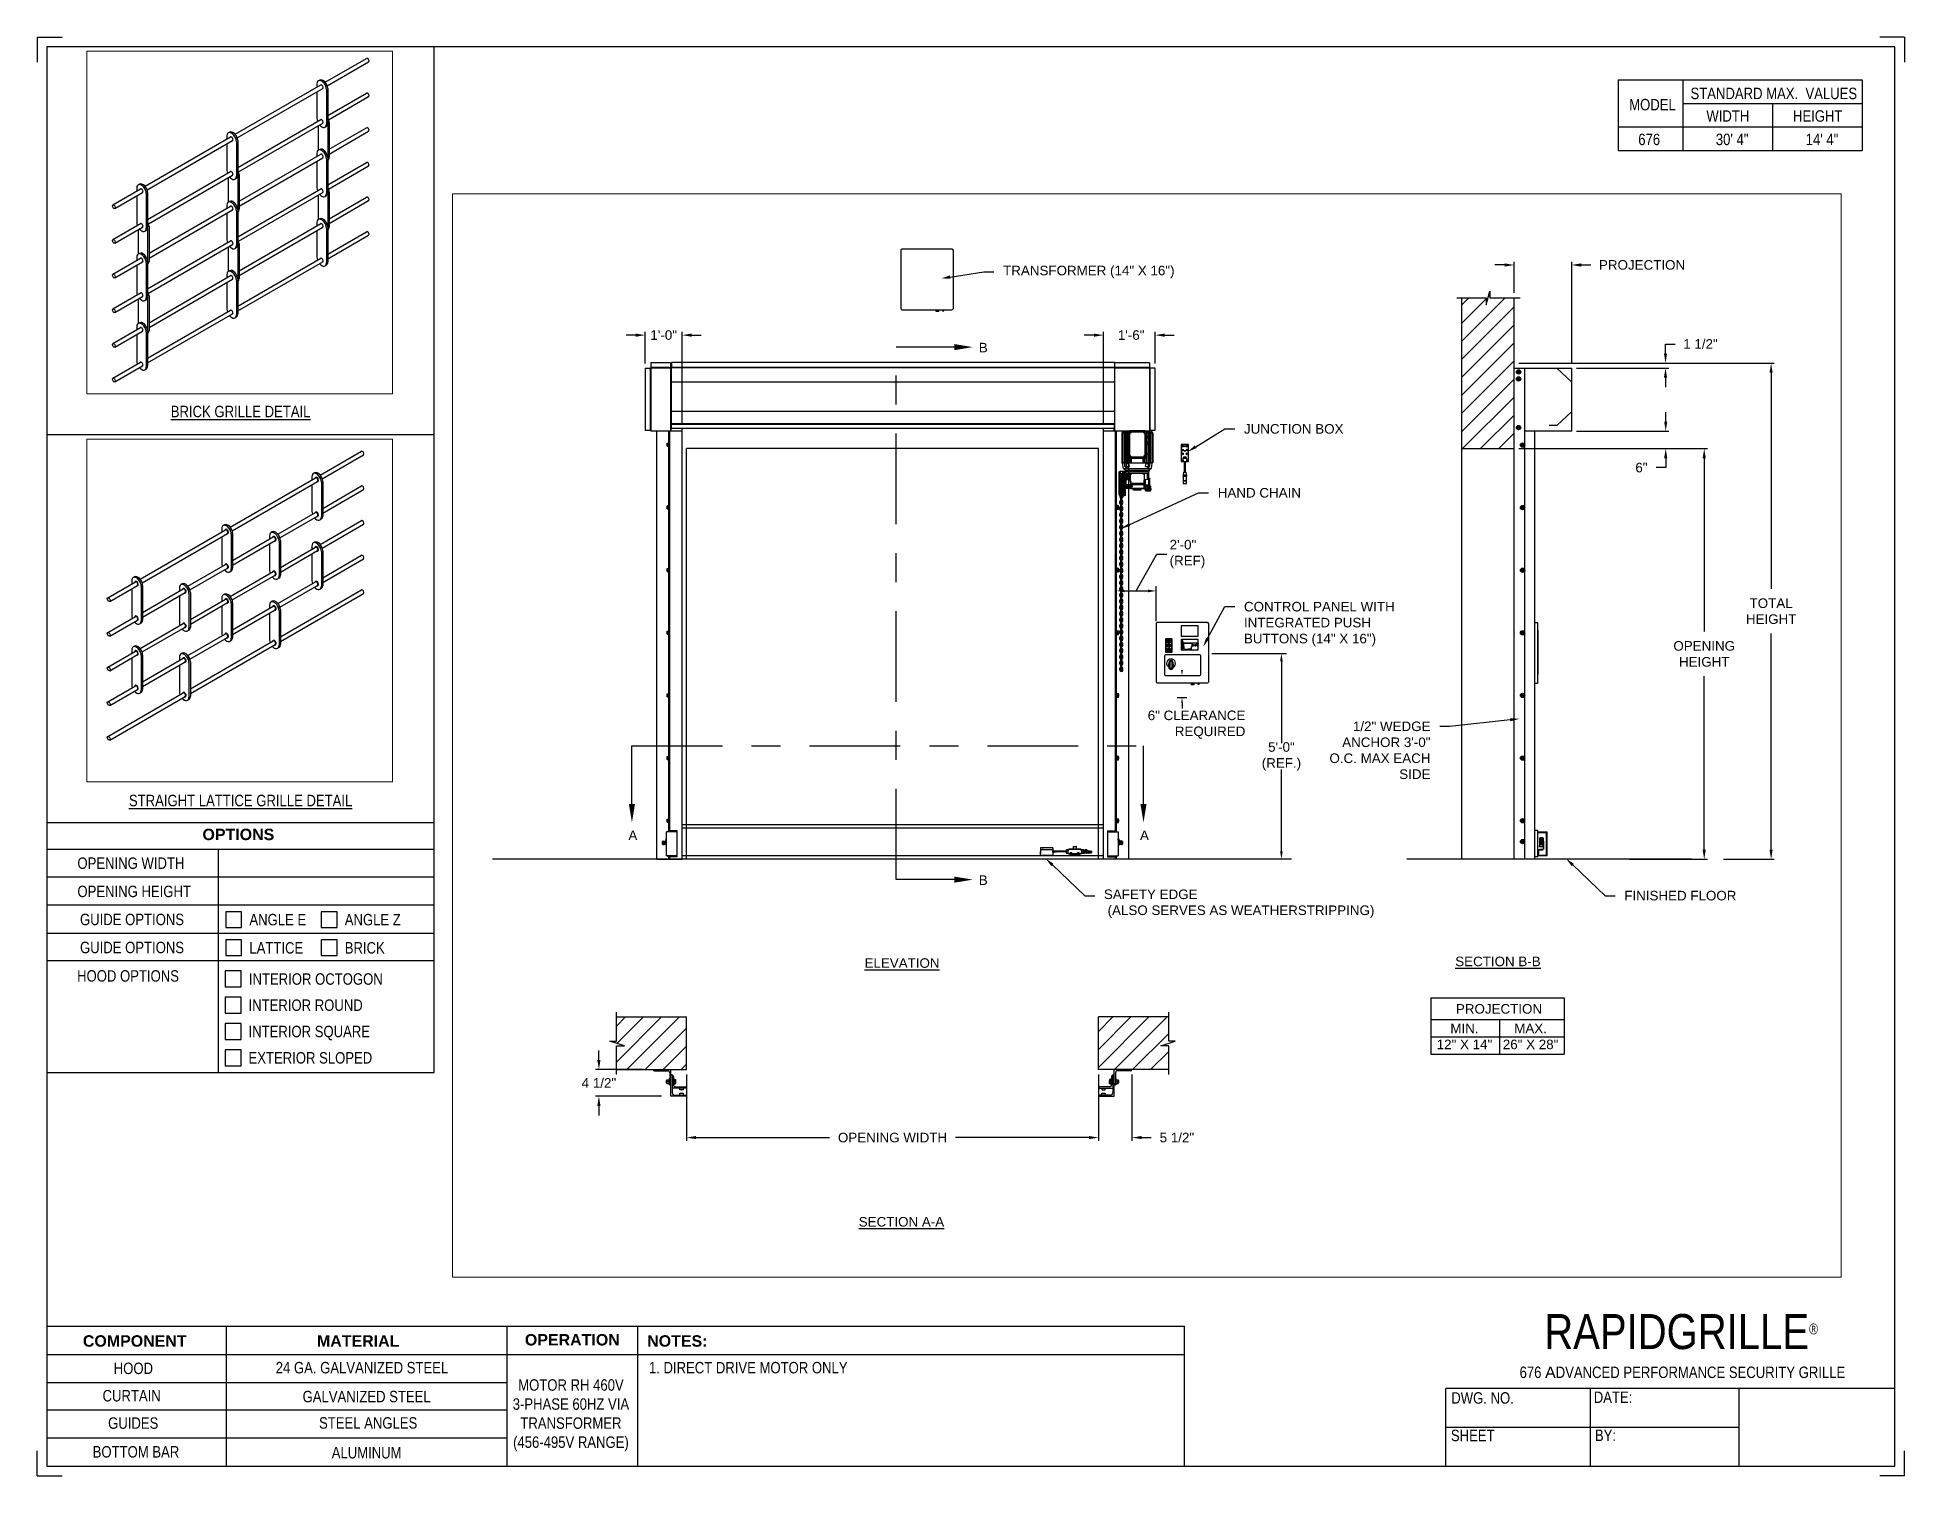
# Paper-space layout '676 RH 460V 3 PHASE' of a CAD drawing. Header units: inches. Extents: x 0.1 to 10.9, y 0.1 to 8.4.
# The model-space entities are those that its viewports show. They can reach past a viewport. Long polylines and large blocks are cut down to what shows.
import ezdxf
from ezdxf import colors
from ezdxf.entities.mleader import LeaderData, LeaderLine
from ezdxf.math import Vec2, Vec3

# ---------------------------------------------------------------- set-up
doc = ezdxf.new("R2010")
doc.units = ezdxf.units.IN
doc.header["$LTSCALE"] = 0.25
doc.header["$MEASUREMENT"] = 0
doc.linetypes.add('CENTER', pattern=[2, 1.25, -0.25, 0.25, -0.25])
for name, color, linetype in [('ANNOTATIONS', 1, 'Continuous'), ('BRICK', 7, 'Continuous'), ('MOTOR LH', 7, 'Continuous'), ('MOTOR RH', 7, 'Continuous'), ('SECTION CUTS', 6, 'CENTER'), ('STANDARD MOTOR LH', 7, 'Continuous'), ('STRAIGHT LATTICE', 7, 'Continuous'), ('TITLE BLOCK', 7, 'Continuous')]:
    doc.layers.add(name, color=color, linetype=linetype)
doc.styles.add('ARIAL', font='arial.ttf', dxfattribs={"height": 0.09375})
doc.styles.add('CADdetails-DIMENSIONS', font='ARIALN.TTF', dxfattribs={"height": 2.38})
doc.styles.add('ROMANS', font='Romans', dxfattribs={"height": 0.09375})
doc.styles.get("Standard").update_dxf_attribs({"font": 'romans.shx'})
doc.dimstyles.get("Standard").update_dxf_attribs({"dimscale": 60, "dimtxt": 0.0833, "dimasz": 0.0833, "dimexe": 0.0833, "dimexo": 0.04, "dimgap": 0.09, "dimtad": 0, "dimtih": 1, "dimtoh": 1, "dimdec": 4, "dimzin": 1, "dimdsep": 46, "dimlunit": 4, "dimtxsty": 'Standard', "dimcen": 0.09, "dimclrt": 150, "dimadec": 4, "dimazin": 2, "dimtfac": 1, "dimtdec": 0, "dimtofl": 0, "dimtmove": 0, "dimatfit": 3, "dimfxl": 1, "dimtolj": 1, "dimtzin": 0, "dimlwd": -1, "dimlwe": -1, "dimarcsym": 1})
doc.dimstyles.new('STANDARD$0', dxfattribs={"dimtxt": 0.09375, "dimasz": 0.09375, "dimexe": 0.03125, "dimexo": 0.046875, "dimgap": 0.09, "dimtad": 0, "dimtih": 1, "dimtoh": 1, "dimdec": 4, "dimzin": 0, "dimdsep": 46, "dimtxsty": 'ARIAL', "dimcen": 0.09, "dimadec": 0, "dimazin": 0, "dimtfac": 1, "dimtdec": 4, "dimtofl": 0, "dimtmove": 0, "dimatfit": 1, "dimfxl": 1, "dimtolj": 1, "dimtzin": 0, "dimarcsym": 0})
pattern_1 = [(45, (98.49308, -12.74175), (-0.08838835, 0.08838835), [])]

psp = doc.layouts.new('676 RH 460V 3 PHASE')

# ---------------------------------------------------------------- texts
at = {"layer": 'TITLE BLOCK', "attachment_point": 2, "style": 'CADdetails-DIMENSIONS'}
for s, width, insert, char_height in [('MODEL', 0.28815, (9.45, 8.068), 0.0664), ('STANDARD MAX.  VALUES', 1.75949, (10.155, 8.133), 0.06641), ('WIDTH', 0.42908, (9.888, 8.002), 0.0664), ('HEIGHT', 0.42908, (10.41, 8.002), 0.0664), ('\\pxqc;676', 0.29952, (9.431, 7.866), 0.0664)]:
    psp.add_mtext_dynamic_manual_height_columns(s, width=width, gutter_width=1.363, heights=[0], dxfattribs=dict(at, insert=insert, char_height=char_height))
at = {"layer": 'TITLE BLOCK', "style": 'CADdetails-DIMENSIONS'}
for s, insert, char_height, width, attachment_point in [('30\' 4"', (9.913, 7.866), 0.0664, 1.75949, 2), ('14\' 4"', (10.435, 7.866), 0.0664, 1.75949, 2), ('{\\LBRICK GRILLE DETAIL}', (1.248, 6.285), 0.06641, 1.75949, 2), ('{\\LSTRAIGHT LATTICE GRILLE DETAIL}', (1.248, 4.025), 0.06641, 1.75949, 2), ('{\\fArial|b1|i0|c0|p34;OPTIONS}', (1.235, 3.828), 0.06641, 1.75949, 2), ('OPENING WIDTH', (0.3, 3.661), 0.06641, 1.30693, 1), ('OPENING HEIGHT', (0.3, 3.497), 0.06641, 1.30693, 1), ('GUIDE OPTIONS', (0.315, 3.334), 0.06641, 0.77187, 1), ('\\pxt1;ANGLE E', (1.299, 3.333), 0.06641, 1.23928, 1), ('\\pxt1;ANGLE Z', (1.853, 3.333), 0.06641, 1.23928, 1), ('GUIDE OPTIONS', (0.315, 3.171), 0.06641, 0.77187, 1), ('\\pxt1;LATTICE', (1.299, 3.169), 0.06641, 1.23928, 1), ('\\pxt1;BRICK', (1.853, 3.169), 0.06641, 1.23928, 1), ('HOOD OPTIONS', (0.298, 3.006), 0.06641, 1.30693, 1), ('INTERIOR OCTOGON', (1.296, 2.988), 0.06641, 1.23928, 1), ('INTERIOR ROUND', (1.294, 2.836), 0.06641, 1.53035, 1), ('INTERIOR SQUARE', (1.294, 2.683), 0.06641, 1.53035, 1), ('EXTERIOR SLOPED', (1.294, 2.53), 0.06641, 1.53035, 1), ('\\A1;\\pxqc;{\\fArial|b0|i0|c0|p34;\u200b\u200b\u200b\u200b\u200b\u200b\u200b\u200b\u200b\u200b\u200b\u200b\u200b\u200b\u200b\u200b\u200b\u200b\u200b\u200b\u200b\u200b\u200b\u200b\u200b}RAPIDGRILLE{\\H0.30337x;\\S® ^ ;}', (10.642, 1.008), 0.20312, 2.03069, 3), ('{\\fArial|b1|i0|c0|p34;COMPONENT}', (0.633, 0.885), 0.06641, 1.75949, 2), ('{\\fArial|b1|i0|c0|p34;MATERIAL}', (1.931, 0.885), 0.06641, 1.75949, 2), ('{\\fArial|b1|i0|c0|p34;OPERATION}', (3.175, 0.892), 0.06641, 1.75949, 2), ('{\\fArial|b1|i0|c0|p34;NOTES:}', (3.785, 0.885), 0.06641, 1.75949, 2), ('HOOD', (0.625, 0.726), 0.0664, 1.75949, 2), ('24 GA. GALVANIZED STEEL', (1.953, 0.73), 0.06641, 1.75949, 2), ('\\pxql;1. DIRECT DRIVE MOTOR ONLY ', (5.176, 0.73), 0.06641, 3.11182, 2), ('676 {\\fArial|b0|i0|c0|p34;A}DVANCED PERFORMANCE SECURITY GRILLE', (9.624, 0.703), 0.06641, 2.79915, 2), ('CURTAIN', (0.615, 0.567), 0.0664, 1.75949, 2), ('GALVANIZED STEEL ', (1.98, 0.562), 0.06641, 1.75949, 2), ('\\PMOTOR RH 460V 3-PHASE 60HZ VIA TRANSFORMER (456-495V RANGE)', (3.167, 0.74), 0.06641, 0.76227, 2), ('DWG. NO.', (8.463, 0.554), 0.0664, 1.75949, 2), ('DATE:', (9.221, 0.558), 0.0664, 1.75949, 2), ('GUIDES', (0.624, 0.408), 0.0664, 1.75949, 2), ('STEEL ANGLES', (1.989, 0.409), 0.06641, 1.75949, 2), ('SHEET', (8.406, 0.336), 0.0664, 1.75949, 2), ('BY:', (9.177, 0.337), 0.0664, 1.75949, 2), ('BOTTOM BAR', (0.64, 0.241), 0.0664, 1.75949, 2), ('ALUMINUM', (1.98, 0.236), 0.0664, 1.75949, 2)]:
    psp.add_mtext(s, dxfattribs=dict(at, insert=insert, char_height=char_height, width=width, attachment_point=attachment_point))

msp = doc.modelspace()

# ---------------------------------------------------------------- texts
at = {"layer": 'ANNOTATIONS', "char_height": 0.09375, "style": 'ARIAL'}
for s, insert, attachment_point in [('2\'-0"\\P(REF)', (280.52276, 243.09185), 4), ('6" CLEARANCE\\PREQUIRED', (281.26435, 241.42127), 6), ('5\'-0"\\P(REF.)', (281.61754, 241.11038), 5)]:
    msp.add_mtext(s, dxfattribs=dict(at, insert=insert, attachment_point=attachment_point))
at = {"layer": 'ANNOTATIONS', "char_height": 0.09375, "attachment_point": 2, "style": 'ARIAL'}
for s, insert, width in [('{\\LELEVATION}', (277.9023, 239.13353), 3.0834986), ('{\\LSECTION B-B}', (283.73779, 239.1495), 1.3823677), ('{\\LSECTION A-A}', (277.89639, 236.59935), 1.3823677)]:
    msp.add_mtext(s, dxfattribs=dict(at, insert=insert, width=width))
for s, width, insert in [('PROJECTION ', 1.7594917, (283.74825, 238.68491)), ('MIN.\\P12" X 14" ', 0.6711642, (283.41012, 238.49292)), ('MAX.\\P26" X 28"', 0.6567117, (284.05755, 238.49292))]:
    msp.add_mtext_dynamic_manual_height_columns(s, width=width, gutter_width=1.36268, heights=[0], dxfattribs=dict(at, insert=insert))
at = {"layer": 'SECTION CUTS', "style": 'ARIAL'}
for s, p in [('B', (278.65399, 245.06692)), ('A', (275.22268, 240.29047)), ('A', (280.23222, 240.29047)), ('B', (278.65399, 239.85164))]:
    msp.add_text(s, height=0.09375, dxfattribs=at).set_placement(p)

# ---------------------------------------------------------------- blocks, each defined once
blk = doc.blocks.new('*D58')
at = {"layer": 'ANNOTATIONS', "color": 0, "lineweight": -2, "transparency": 16777216}
for p, q in [((279.826, 237.996), (279.826, 237.346)), ((280.154, 237.996), (280.154, 237.346)), ((279.732, 237.377), (279.638, 237.377)), ((280.248, 237.377), (280.341, 237.377))]:
    blk.add_line(p, q, dxfattribs=at)
at = {"layer": 'ANNOTATIONS', "color": 0, "transparency": 16777216}
for points in [[(279.732, 237.393), (279.732, 237.362), (279.826, 237.377)], [(280.248, 237.393), (280.248, 237.362), (280.154, 237.377)]]:
    blk.add_solid(points, dxfattribs=at)
at = {"layer": 'defpoints', "color": 0, "transparency": 16777216}
for p in [(279.826, 238.043), (280.154, 238.043), (280.154, 237.377)]:
    blk.add_point(p, dxfattribs=at)
at = {"layer": 'ANNOTATIONS', "color": 0, "transparency": 16777216, "insert": (280.594, 237.377), "char_height": 0.0938, "attachment_point": 5, "style": 'ARIAL'}
blk.add_mtext('\\A1;5 1/2"', dxfattribs=at)
blk = doc.blocks.new('*D59')
at = {"layer": 'ANNOTATIONS', "color": 0, "lineweight": -2, "transparency": 16777216}
for p, q in [((274.934, 238.137), (274.934, 238.231)), ((275.371, 238.043), (274.902, 238.043)), ((275.546, 237.782), (274.902, 237.782)), ((274.934, 237.688), (274.934, 237.594))]:
    blk.add_line(p, q, dxfattribs=at)
at = {"layer": 'ANNOTATIONS', "color": 0, "transparency": 16777216}
for points in [[(274.918, 238.137), (274.949, 238.137), (274.934, 238.043)], [(274.918, 237.688), (274.949, 237.688), (274.934, 237.782)]]:
    blk.add_solid(points, dxfattribs=at)
at = {"layer": 'defpoints', "color": 0, "transparency": 16777216}
for p in [(275.417, 238.043), (274.934, 237.782), (275.592, 237.782)]:
    blk.add_point(p, dxfattribs=at)
at = {"layer": 'ANNOTATIONS', "color": 0, "transparency": 16777216, "insert": (274.934, 237.912), "char_height": 0.0938, "attachment_point": 5, "style": 'ARIAL'}
blk.add_mtext('\\A1;4 1/2"', dxfattribs=at)
blk = doc.blocks.new('*D60')
at = {"layer": 'ANNOTATIONS', "color": 0, "lineweight": -2, "transparency": 16777216}
for p, q in [((279.781, 245.236), (279.687, 245.236)), ((279.874, 244.372), (279.874, 245.267)), ((280.38, 244.959), (280.38, 245.267)), ((280.474, 245.236), (280.568, 245.236))]:
    blk.add_line(p, q, dxfattribs=at)
at = {"layer": 'ANNOTATIONS', "color": 0, "transparency": 16777216}
for points in [[(279.781, 245.251), (279.781, 245.22), (279.874, 245.236)], [(280.474, 245.251), (280.474, 245.22), (280.38, 245.236)]]:
    blk.add_solid(points, dxfattribs=at)
at = {"layer": 'defpoints', "color": 0, "transparency": 16777216}
for p in [(280.38, 245.236), (280.38, 244.912), (279.874, 244.325)]:
    blk.add_point(p, dxfattribs=at)
at = {"layer": 'ANNOTATIONS', "color": 0, "transparency": 16777216, "insert": (280.146, 245.236), "char_height": 0.0938, "attachment_point": 5, "style": 'ARIAL'}
blk.add_mtext('\\A1;1\'-6"', dxfattribs=at)
blk = doc.blocks.new('*D61')
at = {"layer": 'ANNOTATIONS', "color": 0, "lineweight": -2, "transparency": 16777216}
for p, q in [((275.294, 245.236), (275.2, 245.236)), ((275.388, 244.959), (275.388, 245.267)), ((275.748, 244.372), (275.748, 245.267)), ((275.842, 245.236), (275.935, 245.236))]:
    blk.add_line(p, q, dxfattribs=at)
at = {"layer": 'ANNOTATIONS', "color": 0, "transparency": 16777216}
for points in [[(275.294, 245.251), (275.294, 245.22), (275.388, 245.236)], [(275.842, 245.251), (275.842, 245.22), (275.748, 245.236)]]:
    blk.add_solid(points, dxfattribs=at)
at = {"layer": 'defpoints', "color": 0, "transparency": 16777216}
for p in [(275.748, 245.236), (275.388, 244.913), (275.748, 244.325)]:
    blk.add_point(p, dxfattribs=at)
at = {"layer": 'ANNOTATIONS', "color": 0, "transparency": 16777216, "insert": (275.568, 245.236), "char_height": 0.0938, "attachment_point": 5, "style": 'ARIAL'}
blk.add_mtext('\\A1;1\'-0"', dxfattribs=at)
blk = doc.blocks.new('*D67')
at = {"layer": 'ANNOTATIONS', "color": 0, "lineweight": -2, "transparency": 16777216}
for p, q in [((275.792, 237.996), (275.792, 237.346)), ((279.826, 237.996), (279.826, 237.346)), ((275.886, 237.377), (277.193, 237.377)), ((279.732, 237.377), (278.425, 237.377))]:
    blk.add_line(p, q, dxfattribs=at)
at = {"layer": 'ANNOTATIONS', "color": 0, "transparency": 16777216}
for points in [[(275.886, 237.393), (275.886, 237.362), (275.792, 237.377)], [(279.732, 237.393), (279.732, 237.362), (279.826, 237.377)]]:
    blk.add_solid(points, dxfattribs=at)
at = {"layer": 'defpoints', "color": 0, "transparency": 16777216}
for p in [(275.792, 238.043), (279.826, 238.043), (279.826, 237.377)]:
    blk.add_point(p, dxfattribs=at)
at = {"layer": 'ANNOTATIONS', "color": 0, "transparency": 16777216, "insert": (277.809, 237.377), "char_height": 0.09375, "attachment_point": 5, "style": 'ARIAL'}
blk.add_mtext('\\A1;OPENING WIDTH', dxfattribs=at)
blk = doc.blocks.new('*D62')
at = {"layer": 'ANNOTATIONS', "color": 0, "lineweight": -2, "transparency": 16777216}
for p, q in [((283.896, 245.649), (283.896, 245.954)), ((284.46, 244.96), (284.46, 245.954)), ((283.802, 245.923), (283.708, 245.923)), ((284.554, 245.923), (284.647, 245.923))]:
    blk.add_line(p, q, dxfattribs=at)
at = {"layer": 'ANNOTATIONS', "color": 0, "transparency": 16777216}
for points in [[(283.802, 245.939), (283.802, 245.907), (283.896, 245.923)], [(284.554, 245.939), (284.554, 245.907), (284.46, 245.923)]]:
    blk.add_solid(points, dxfattribs=at)
at = {"layer": 'defpoints', "color": 0, "transparency": 16777216}
for p in [(284.46, 245.923), (283.896, 245.602), (284.46, 244.913)]:
    blk.add_point(p, dxfattribs=at)
at = {"layer": 'ANNOTATIONS', "color": 0, "transparency": 16777216, "insert": (285.149, 245.923), "char_height": 0.09375, "attachment_point": 5, "style": 'ARIAL'}
blk.add_mtext('\\A1;PROJECTION ', dxfattribs=at)
blk = doc.blocks.new('*D63')
at = {"layer": 'ANNOTATIONS', "color": 0, "lineweight": -2, "transparency": 16777216}
for p, q in [((283.943, 244.125), (285.789, 244.125)), ((285.758, 244.031), (285.758, 242.332)), ((285.758, 240.197), (285.758, 241.897)), ((285.027, 240.103), (285.789, 240.103))]:
    blk.add_line(p, q, dxfattribs=at)
at = {"layer": 'ANNOTATIONS', "color": 0, "transparency": 16777216}
for points in [[(285.742, 244.031), (285.773, 244.031), (285.758, 244.125)], [(285.742, 240.197), (285.773, 240.197), (285.758, 240.103)]]:
    blk.add_solid(points, dxfattribs=at)
at = {"layer": 'defpoints', "color": 0, "transparency": 16777216}
for p in [(283.896, 244.125), (284.98, 240.103), (285.758, 240.103)]:
    blk.add_point(p, dxfattribs=at)
at = {"layer": 'ANNOTATIONS', "color": 0, "transparency": 16777216, "insert": (285.758, 242.114), "char_height": 0.09375, "attachment_point": 5, "style": 'ARIAL'}
blk.add_mtext('\\A1;OPENING\\PHEIGHT', dxfattribs=at)
blk = doc.blocks.new('*D64')
at = {"layer": 'ANNOTATIONS', "color": 0, "lineweight": -2, "transparency": 16777216}
for p, q in [((283.943, 244.961), (286.444, 244.961)), ((286.413, 244.867), (286.413, 242.75)), ((286.413, 240.197), (286.413, 242.315)), ((285.947, 240.103), (286.444, 240.103))]:
    blk.add_line(p, q, dxfattribs=at)
at = {"layer": 'ANNOTATIONS', "color": 0, "transparency": 16777216}
for points in [[(286.397, 244.867), (286.428, 244.867), (286.413, 244.961)], [(286.397, 240.197), (286.428, 240.197), (286.413, 240.103)]]:
    blk.add_solid(points, dxfattribs=at)
at = {"layer": 'defpoints', "color": 0, "transparency": 16777216}
for p in [(283.896, 244.961), (285.901, 240.103), (286.413, 240.103)]:
    blk.add_point(p, dxfattribs=at)
at = {"layer": 'ANNOTATIONS', "color": 0, "transparency": 16777216, "insert": (286.413, 242.532), "char_height": 0.0938, "attachment_point": 5, "style": 'ARIAL'}
blk.add_mtext('\\A1;TOTAL\\PHEIGHT', dxfattribs=at)
blk = doc.blocks.new('*D65')
at = {"layer": 'ANNOTATIONS', "color": 0, "lineweight": -2, "transparency": 16777216}
for p, q in [((285.381, 244.39), (285.381, 244.483)), ((284.507, 244.296), (285.412, 244.296)), ((284.507, 244.125), (285.412, 244.125)), ((285.381, 243.938), (285.287, 243.938)), ((285.381, 244.031), (285.381, 243.938))]:
    blk.add_line(p, q, dxfattribs=at)
at = {"layer": 'ANNOTATIONS', "color": 0, "transparency": 16777216}
for points in [[(285.365, 244.39), (285.396, 244.39), (285.381, 244.296)], [(285.365, 244.031), (285.396, 244.031), (285.381, 244.125)]]:
    blk.add_solid(points, dxfattribs=at)
at = {"layer": 'defpoints', "color": 0, "transparency": 16777216}
for p in [(284.46, 244.296), (284.46, 244.125), (285.381, 244.125)]:
    blk.add_point(p, dxfattribs=at)
at = {"layer": 'ANNOTATIONS', "color": 0, "transparency": 16777216, "insert": (285.143, 243.938), "char_height": 0.0938, "attachment_point": 5, "style": 'ARIAL'}
blk.add_mtext('\\A1;6"', dxfattribs=at)
blk = doc.blocks.new('*D66')
at = {"layer": 'ANNOTATIONS', "color": 0, "lineweight": -2, "transparency": 16777216}
for p, q in [((285.379, 245.055), (285.379, 245.149)), ((285.379, 245.149), (285.472, 245.149)), ((284.507, 244.961), (285.41, 244.961)), ((284.507, 244.913), (285.41, 244.913)), ((285.379, 244.82), (285.379, 244.726))]:
    blk.add_line(p, q, dxfattribs=at)
at = {"layer": 'ANNOTATIONS', "color": 0, "transparency": 16777216}
for points in [[(285.363, 245.055), (285.394, 245.055), (285.379, 244.961)], [(285.363, 244.82), (285.394, 244.82), (285.379, 244.913)]]:
    blk.add_solid(points, dxfattribs=at)
at = {"layer": 'defpoints', "color": 0, "transparency": 16777216}
for p in [(284.46, 244.961), (284.46, 244.913), (285.379, 244.961)]:
    blk.add_point(p, dxfattribs=at)
at = {"layer": 'ANNOTATIONS', "color": 0, "transparency": 16777216, "insert": (285.721, 245.149), "char_height": 0.0938, "attachment_point": 5, "style": 'ARIAL'}
blk.add_mtext('\\A1;1 1/2"', dxfattribs=at)

# ---------------------------------------------------------------- dimensions: what is measured, and where the dimension line sits
at = {"layer": 'ANNOTATIONS'}
for base, p1, p2, text, picture, middle in [((284.45987, 245.92298), (283.89599, 245.60178), (284.45987, 244.91339), 'PROJECTION ', '*D62', (285.14898, 245.92298)), ((279.82577, 237.37722), (275.79244, 238.04333), (279.82577, 238.04333), 'OPENING WIDTH', '*D67', (277.8091, 237.37722))]:
    dim = msp.add_linear_dim(base=base, p1=p1, p2=p2, text=text, dimstyle='STANDARD$0', dxfattribs=at)
    dim.commit()
    dim.dimension.update_dxf_attribs({"geometry": picture, "text_midpoint": middle})
for base, p1, p2, text, picture, middle in [((275.74783, 245.23555), (275.38763, 244.91253), (275.74783, 244.32505), '1\'-0"', '*D61', (275.56773, 245.23555)), ((280.38027, 245.23555), (279.87433, 244.32505), (280.38027, 244.91215), '1\'-6"', '*D60', (280.14602, 245.23555)), ((280.15389, 237.37722), (279.82577, 238.04333), (280.15389, 238.04332), '5 1/2"', '*D58', (280.5945, 237.37722))]:
    dim = msp.add_linear_dim(base=base, p1=p1, p2=p2, text=text, dimstyle='STANDARD$0', dxfattribs=at)
    dim.commit()
    dim.dimension.update_dxf_attribs({"geometry": picture, "text_midpoint": middle, "dimtype": 160})
for base, p1, p2, text, picture, middle in [((285.37854, 244.96103), (284.45987, 244.91339), (284.45987, 244.96103), '1 1/2"', '*D66', (285.72098, 245.14853)), ((286.41256, 240.10342), (283.89599, 244.96103), (285.90052, 240.10342), 'TOTAL\\PHEIGHT', '*D64', (286.41256, 242.53223)), ((285.38067, 244.12505), (284.45987, 244.29598), (284.45987, 244.12505), '6"', '*D65', (285.14278, 243.93755)), ((285.75758, 240.10342), (283.89599, 244.12505), (284.98018, 240.10342), 'OPENING\\PHEIGHT', '*D63', (285.75758, 242.11424))]:
    dim = msp.add_linear_dim(base=base, p1=p1, p2=p2, angle=90, text=text, dimstyle='STANDARD$0', dxfattribs=at)
    dim.commit()
    dim.dimension.update_dxf_attribs({"geometry": picture, "text_midpoint": middle})
dim = msp.add_linear_dim(base=(274.93374, 237.78164), p1=(275.41744, 238.04332), p2=(275.59244, 237.78164), angle=90, text='4 1/2"', dimstyle='STANDARD$0', dxfattribs=at)
dim.commit()
dim.dimension.update_dxf_attribs({"geometry": '*D59', "text_midpoint": (274.93374, 237.91248), "dimtype": 160})

# ---------------------------------------------------------------- hatches: boundary and pattern name
at = {"layer": 'MOTOR RH'}
h = msp.add_hatch(dxfattribs=at)
h.set_pattern_fill('ANSI31', color=256, style=0)
h.set_pattern_definition([(45, (98.49308, -12.36819), (-0.08838835, 0.08838835), [])])
h.paths.add_polyline_path([(283.89599, 244.86719), (283.89599, 245.60178), (283.65949, 245.60178), (283.65949, 245.66644), (283.62108, 245.53308), (283.62108, 245.60178), (283.38036, 245.60178), (283.38036, 245.05148)])
h.paths.add_polyline_path([(283.38036, 244.12505), (283.89599, 244.12505), (283.89599, 244.86719), (283.38036, 245.05148)])
h = msp.add_hatch(dxfattribs=at)
h.set_pattern_fill('ANSI31', color=256, style=0)
h.set_pattern_definition(pattern_1)
h.paths.add_polyline_path([(275.79244, 238.55896), (275.10494, 238.55896), (275.10494, 238.32175), (275.04083, 238.32175), (275.1829, 238.27485), (275.10494, 238.27485), (275.10494, 238.04333), (275.79244, 238.04333), (275.79244, 238.20583)])
h = msp.add_hatch(dxfattribs=at)
h.set_pattern_fill('ANSI31', color=256, style=0)
h.set_pattern_definition(pattern_1)
h.paths.add_polyline_path([(280.57737, 238.32175), (280.51327, 238.32175), (280.51327, 238.55896), (279.82577, 238.55896), (279.82577, 238.04333), (279.84394, 238.04333), (280.51327, 238.04333), (280.51327, 238.27485), (280.4353, 238.27485)])
at = {"layer": 'STANDARD MOTOR LH'}
h = msp.add_hatch(dxfattribs=at)
h.set_pattern_fill('ANSI31', color=256, style=0)
edge = h.paths.add_edge_path(flags=0)
edge.add_arc((283.70149, 244.05342), 0.000313, 90, 180, ccw=False)
edge.add_line((283.70149, 244.05374), (283.70962, 244.05374))
edge.add_arc((283.70962, 244.05342), 0.000313, 0, 90, ccw=False)
edge.add_line((283.70993, 244.05342), (283.70993, 244.05217))
edge.add_arc((283.71024, 244.05217), 0.000313, 180, 270)
edge.add_line((283.71024, 244.05186), (283.71243, 244.05186))
edge.add_arc((283.71243, 244.05217), 0.000313, 270, 360)
edge.add_line((283.71274, 244.05217), (283.71274, 244.05624))
edge.add_arc((283.71243, 244.05624), 0.000313, 0, 90)
edge.add_line((283.71243, 244.05655), (283.69868, 244.05655))
edge.add_arc((283.69868, 244.05624), 0.000313, 90, 180)
edge.add_line((283.69837, 244.05624), (283.69837, 244.0453))
edge.add_arc((283.69805, 244.0453), 0.000313, 270, 360, ccw=False)
edge.add_line((283.69805, 244.04499), (283.65993, 244.04499))
edge.add_arc((283.65993, 244.04467), 0.000313, 90, 180)
edge.add_line((283.65962, 244.04467), (283.65962, 244.04249))
edge.add_arc((283.65993, 244.04249), 0.000313, 180, 270)
edge.add_line((283.65993, 244.04217), (283.71243, 244.04217))
edge.add_arc((283.71243, 244.04249), 0.000313, 270, 360)
edge.add_line((283.71274, 244.04249), (283.71274, 244.04655))
edge.add_arc((283.71243, 244.04655), 0.000313, 0, 90)
edge.add_line((283.71243, 244.04686), (283.71024, 244.04686))
edge.add_arc((283.71024, 244.04655), 0.000313, 90, 180)
edge.add_line((283.70993, 244.04655), (283.70993, 244.0453))
edge.add_arc((283.70962, 244.0453), 0.000313, 270, 360, ccw=False)
edge.add_line((283.70962, 244.04499), (283.70149, 244.04499))
edge.add_arc((283.70149, 244.0453), 0.000313, 180, 270, ccw=False)
edge.add_line((283.70118, 244.0453), (283.70118, 244.05342))
h = msp.add_hatch(dxfattribs=at)
h.set_pattern_fill('ANSI31', color=256, style=0)
edge = h.paths.add_edge_path(flags=0)
edge.add_line((283.77721, 244.04899), (283.70118, 244.04915))
edge.add_line((283.70118, 244.04915), (283.70118, 244.04953))
edge.add_line((283.70118, 244.04953), (283.77721, 244.04937))
edge.add_line((283.77721, 244.04937), (283.77721, 244.04937))
edge.add_line((283.77721, 244.04937), (283.70118, 244.04954))
edge.add_line((283.70118, 244.04954), (283.70118, 244.04973))
edge.add_line((283.70118, 244.04973), (283.77721, 244.0497))
edge.add_line((283.77721, 244.0497), (283.77721, 244.04971))
edge.add_line((283.77721, 244.04971), (283.70118, 244.04974))
edge.add_line((283.70118, 244.04974), (283.70118, 244.04996))
edge.add_line((283.70118, 244.04996), (283.77721, 244.0501))
edge.add_line((283.77721, 244.0501), (283.77721, 244.05011))
edge.add_line((283.77721, 244.05011), (283.70118, 244.04997))
edge.add_line((283.70118, 244.04997), (283.70118, 244.05023))
edge.add_line((283.70118, 244.05023), (283.77721, 244.05058))
edge.add_line((283.77721, 244.05058), (283.77721, 244.05058))
edge.add_line((283.77721, 244.05058), (283.70118, 244.05023))
edge.add_line((283.70118, 244.05023), (283.70119, 244.05367))
edge.add_line((283.70119, 244.05367), (283.71471, 244.05202))
edge.add_line((283.71471, 244.05202), (283.71494, 244.05388))
edge.add_line((283.71494, 244.05388), (283.70002, 244.0557))
edge.add_arc((283.69994, 244.05508), 0.000625, 83.033785, 179.876559)
edge.add_line((283.69932, 244.05508), (283.69929, 244.04399))
edge.add_arc((283.69992, 244.04399), 0.000625, 179.876559, 276.719332)
edge.add_line((283.69999, 244.04337), (283.71492, 244.04513))
edge.add_line((283.71492, 244.04513), (283.7147, 244.04699))
edge.add_line((283.7147, 244.04699), (283.70117, 244.0454))
edge.add_line((283.70117, 244.0454), (283.70118, 244.04849))
edge.add_line((283.70118, 244.04849), (283.7772, 244.04814))
edge.add_line((283.7772, 244.04814), (283.7772, 244.04815))
edge.add_line((283.7772, 244.04815), (283.70118, 244.0485))
edge.add_line((283.70118, 244.0485), (283.70118, 244.04869))
edge.add_line((283.70118, 244.04869), (283.77721, 244.04853))
edge.add_line((283.77721, 244.04853), (283.77721, 244.04853))
edge.add_line((283.77721, 244.04853), (283.70118, 244.0487))
edge.add_line((283.70118, 244.0487), (283.70118, 244.04915))
edge.add_line((283.70118, 244.04915), (283.77721, 244.04898))
edge.add_line((283.77721, 244.04898), (283.77721, 244.04899))

# ---------------------------------------------------------------- linework, layer by layer
at = {"layer": 'ANNOTATIONS'}
for p, q in [((280.07989, 242.73092), (280.31193, 242.73092)), ((280.38959, 242.43625), (280.38959, 242.77806)), ((280.93446, 242.11772), (281.66864, 242.11772)), ((281.61754, 242.04006), (281.61754, 241.23964)), ((280.59672, 241.90233), (280.69098, 241.90233)), ((280.59672, 241.68703), (280.69098, 241.68703)), ((280.64385, 241.63389), (280.64385, 241.58075)), ((281.61754, 240.18109), (281.61754, 240.98112)), ((283.07955, 238.74434), (283.07955, 238.19297)), ((283.07955, 238.74434), (284.38732, 238.74434)), ((284.38732, 238.74434), (284.38732, 238.19297)), ((283.07955, 238.53287), (284.38732, 238.53287)), ((283.75241, 238.53287), (283.75241, 238.19297)), ((283.07955, 238.36292), (284.38732, 238.36292)), ((283.07955, 238.19297), (284.38732, 238.19297))]:
    msp.add_line(p, q, dxfattribs=at)
for points in [[(280.07989, 242.71798), (280.07989, 242.74387), (280.00222, 242.73092)], [(280.31193, 242.71798), (280.31193, 242.74387), (280.38959, 242.73092)], [(281.6046, 242.04006), (281.63049, 242.04006), (281.61754, 242.11772)], [(280.63499, 241.95547), (280.6527, 241.95547), (280.64385, 241.90233)], [(280.63499, 241.63389), (280.6527, 241.63389), (280.64385, 241.68703)], [(281.6046, 240.18109), (281.63049, 240.18109), (281.61754, 240.10342)]]:
    msp.add_solid(points, dxfattribs=at)
at = {"layer": 'BRICK'}
for p, q in [((271.52385, 238.15797), (271.93336, 238.3944)), ((271.54373, 238.12263), (271.95364, 238.35929)), ((270.63076, 237.64234), (271.47792, 238.13145)), ((270.65064, 237.607), (271.4982, 238.09634)), ((271.44106, 238.14244), (271.44106, 238.11017)), ((271.46831, 238.18065), (271.45483, 238.17286)), ((271.53506, 238.08817), (271.53506, 237.74442)), ((271.54854, 238.09595), (271.54854, 237.7522)), ((271.44106, 238.06335), (271.44106, 237.79869)), ((271.54854, 237.82847), (271.93336, 238.05065)), ((271.54854, 237.78165), (271.95364, 238.01554)), ((271.10437, 237.57203), (271.47792, 237.7877)), ((271.12425, 237.53669), (271.4982, 237.75259)), ((271.53477, 237.72178), (271.52129, 237.714)), ((269.73767, 237.12672), (270.58484, 237.61583)), ((269.75756, 237.09138), (270.60511, 237.58071)), ((270.54797, 237.62681), (270.54797, 237.59454)), ((270.54797, 237.54773), (270.54797, 237.28306)), ((270.57522, 237.66502), (270.56174, 237.65724)), ((270.64197, 237.57255), (270.64197, 237.2288)), ((270.65545, 237.58033), (270.65545, 237.23658)), ((270.65545, 237.31284), (271.05844, 237.54551)), ((271.02158, 237.5565), (271.02158, 237.52423)), ((271.04883, 237.59471), (271.03535, 237.58693)), ((271.52368, 237.47067), (271.93336, 237.7072)), ((271.54365, 237.43538), (271.95364, 237.67209)), ((270.65545, 237.26603), (271.07871, 237.5104)), ((271.02158, 237.47742), (271.02158, 237.21275)), ((271.11558, 237.50223), (271.11558, 237.15848)), ((271.12906, 237.51002), (271.12906, 237.16627)), ((271.12906, 237.24283), (271.47792, 237.44425)), ((271.12906, 237.19602), (271.4982, 237.40914)), ((271.44106, 237.45494), (271.44106, 237.42267)), ((271.44106, 237.37585), (271.44106, 237.11119)), ((271.46831, 237.49315), (271.45483, 237.48536)), ((271.53506, 237.40067), (271.53506, 237.05692)), ((271.54854, 237.40845), (271.54854, 237.0647)), ((271.54854, 237.14097), (271.93336, 237.36315)), ((270.21128, 237.0564), (270.58484, 237.27208)), ((270.23116, 237.02107), (270.60511, 237.23696)), ((270.64168, 237.20615), (270.6282, 237.19837)), ((270.63059, 236.95504), (271.05831, 237.20199)), ((271.54854, 237.09415), (271.95364, 237.32804)), ((269.41648, 236.94127), (269.69175, 237.1002)), ((269.43675, 236.90616), (269.71202, 237.06509)), ((269.65489, 237.11119), (269.65489, 237.07892)), ((269.65489, 237.0321), (269.65489, 236.76744)), ((269.68213, 237.1494), (269.66865, 237.14161)), ((269.74888, 237.05692), (269.74888, 236.71317)), ((269.76236, 237.0647), (269.76236, 236.72095)), ((269.76236, 236.79722), (270.16535, 237.02989)), ((269.76236, 236.7504), (270.18563, 236.99478)), ((270.12849, 237.04088), (270.12849, 237.00861)), ((270.15574, 237.07908), (270.14226, 237.0713)), ((270.22249, 236.98661), (270.22249, 236.64286)), ((270.23597, 236.99439), (270.23597, 236.65064)), ((270.65056, 236.91976), (271.07858, 237.16688)), ((271.11529, 237.13584), (271.10181, 237.12806)), ((271.10437, 236.88453), (271.47792, 237.1002)), ((271.12425, 236.84919), (271.4982, 237.06509)), ((271.12906, 236.55503), (271.93336, 237.0194)), ((271.53477, 237.03428), (271.52129, 237.0265)), ((270.12849, 236.96179), (270.12849, 236.69713)), ((270.23597, 236.72721), (270.58484, 236.92863)), ((270.23597, 236.68039), (270.60511, 236.89351)), ((270.54797, 236.93931), (270.54797, 236.90704)), ((270.54797, 236.86023), (270.54797, 236.59556)), ((270.57522, 236.97752), (270.56174, 236.96974)), ((270.64197, 236.88505), (270.64197, 236.5413)), ((270.65545, 236.89283), (270.65545, 236.54908)), ((270.65545, 236.62534), (271.05844, 236.85801)), ((270.65545, 236.57853), (271.07871, 236.8229)), ((271.02158, 236.869), (271.02158, 236.83673)), ((271.04883, 236.90721), (271.03535, 236.89943)), ((271.11558, 236.81473), (271.11558, 236.47098)), ((271.12906, 236.50822), (271.95364, 236.98429)), ((271.12906, 236.82252), (271.12906, 236.47877)), ((269.41648, 236.59752), (269.69175, 236.75645)), ((269.43675, 236.56241), (269.71202, 236.72134)), ((269.74859, 236.69053), (269.73511, 236.68275)), ((269.73751, 236.43942), (270.16522, 236.68636)), ((269.75747, 236.40413), (270.1855, 236.65125)), ((270.2222, 236.62022), (270.20872, 236.61243)), ((271.02158, 236.78992), (271.02158, 236.52525)), ((269.68213, 236.4619), (269.66865, 236.45411)), ((270.21128, 236.3689), (270.58484, 236.58458)), ((270.23116, 236.33357), (270.60511, 236.54946)), ((270.23597, 236.03941), (271.05844, 236.51426)), ((270.23597, 235.99259), (271.07871, 236.47915)), ((270.64168, 236.51865), (270.6282, 236.51087)), ((271.11529, 236.44834), (271.10181, 236.44056)), ((269.41648, 236.25407), (269.69175, 236.413)), ((269.43675, 236.21896), (269.71202, 236.37789)), ((269.65489, 236.42369), (269.65489, 236.39142)), ((269.65489, 236.3446), (269.65489, 236.07994)), ((269.74888, 236.36942), (269.74888, 236.02567)), ((269.76236, 236.3772), (269.76236, 236.03345)), ((269.76236, 236.10972), (270.16535, 236.34239)), ((269.76236, 236.0629), (270.18563, 236.30728)), ((270.12849, 236.35338), (270.12849, 236.32111)), ((270.12849, 236.27429), (270.12849, 236.00963)), ((270.15574, 236.39158), (270.14226, 236.3838)), ((270.22249, 236.29911), (270.22249, 235.95536)), ((270.23597, 236.30689), (270.23597, 235.96314)), ((269.41648, 235.91002), (269.69175, 236.06895)), ((269.41648, 235.56627), (270.16535, 235.99864)), ((269.43675, 235.87491), (269.71202, 236.03384)), ((269.43675, 235.53116), (270.18563, 235.96353)), ((269.74859, 236.00303), (269.73511, 235.99525)), ((270.2222, 235.93272), (270.20872, 235.92493))]:
    msp.add_line(p, q, dxfattribs=at)
for centre, major_axis, start_param, end_param in [((271.9435, 238.37684), (0.01014, -0.01756), 0, 3.14159265), ((271.48806, 238.1153), (0.03323, -0.05756), 0.78539816, 3.92699082), ((271.50154, 238.12309), (0.03323, -0.05756), 0.78539816, 3.14159265), ((271.48806, 238.11389), (0.01014, -0.01756), 0, 3.14159265), ((271.9435, 238.03309), (0.01014, -0.01756), 0, 3.14159265), ((271.48806, 237.77155), (0.03323, -0.05756), 3.92699082, 4.42168201), ((271.48806, 237.77155), (0.03323, -0.05756), 5.04167821, 7.06858347), ((271.48806, 237.77014), (0.01014, -0.01756), 0, 3.14159265), ((271.50154, 237.77934), (0.03323, -0.05756), 6.28318531, 7.06858347), ((270.59497, 237.59968), (0.03323, -0.05756), 0.78539816, 3.92699082), ((270.60845, 237.60746), (0.03323, -0.05756), 0.78539816, 3.14159265), ((270.59497, 237.59827), (0.01014, -0.01756), 0, 3.14159265), ((271.06858, 237.52937), (0.03323, -0.05756), 0.78539816, 3.92699082), ((271.08206, 237.53715), (0.03323, -0.05756), 0.78539816, 3.14159265), ((271.06858, 237.52796), (0.01014, -0.01756), 0, 3.14159265), ((271.9435, 237.68964), (0.01014, -0.01756), 0, 3.14159265), ((271.48806, 237.4278), (0.03323, -0.05756), 0.78539816, 3.92699082), ((271.50154, 237.43559), (0.03323, -0.05756), 0.78539816, 3.14159265), ((271.48806, 237.42639), (0.01014, -0.01756), 0, 3.14159265), ((271.9435, 237.34559), (0.01014, -0.01756), 0, 3.14159265), ((270.59497, 237.25593), (0.03323, -0.05756), 3.92699082, 4.42168201), ((270.59497, 237.25593), (0.03323, -0.05756), 5.04167821, 7.06858347), ((270.59497, 237.25452), (0.01014, -0.01756), 0, 3.14159265), ((270.60845, 237.26371), (0.03323, -0.05756), 6.28318531, 7.06858347), ((271.06858, 237.18562), (0.03323, -0.05756), 3.92699082, 4.42168201), ((271.06845, 237.18443), (0.01014, -0.01756), 0, 3.14159265), ((269.70188, 237.08405), (0.03323, -0.05756), 0.78539816, 3.92699082), ((269.71536, 237.09184), (0.03323, -0.05756), 0.78539816, 3.14159265), ((269.70188, 237.08264), (0.01014, -0.01756), 0, 3.14159265), ((270.17549, 237.01374), (0.03323, -0.05756), 0.78539816, 3.92699082), ((270.18897, 237.02152), (0.03323, -0.05756), 0.78539816, 3.14159265), ((270.17549, 237.01233), (0.01014, -0.01756), 0, 3.14159265), ((271.06858, 237.18562), (0.03323, -0.05756), 5.04167821, 7.06858347), ((271.08206, 237.1934), (0.03323, -0.05756), 6.28318531, 7.06858347), ((271.48806, 237.08405), (0.03323, -0.05756), 3.92699082, 4.42168201), ((271.48806, 237.08405), (0.03323, -0.05756), 5.04167821, 7.06858347), ((271.48806, 237.08264), (0.01014, -0.01756), 0, 3.14159265), ((271.50154, 237.09184), (0.03323, -0.05756), 6.28318531, 7.06858347), ((271.9435, 237.00184), (0.01014, -0.01756), 0, 3.14159265), ((270.59497, 236.91218), (0.03323, -0.05756), 0.78539816, 3.92699082), ((270.60845, 236.91996), (0.03323, -0.05756), 0.78539816, 3.14159265), ((270.59497, 236.91077), (0.01014, -0.01756), 0, 3.14159265), ((271.06858, 236.84187), (0.03323, -0.05756), 0.78539816, 3.92699082), ((271.08206, 236.84965), (0.03323, -0.05756), 0.78539816, 3.14159265), ((271.06858, 236.84046), (0.01014, -0.01756), 0, 3.14159265), ((269.70188, 236.7403), (0.03323, -0.05756), 3.92699082, 4.42168201), ((269.70188, 236.7403), (0.03323, -0.05756), 5.04167821, 7.06858347), ((269.70188, 236.73889), (0.01014, -0.01756), 0, 3.14159265), ((269.71536, 236.74809), (0.03323, -0.05756), 6.28318531, 7.06858347), ((270.17549, 236.66999), (0.03323, -0.05756), 3.92699082, 4.42168201), ((270.17549, 236.66999), (0.03323, -0.05756), 5.04167821, 7.06858347), ((270.17536, 236.66881), (0.01014, -0.01756), 0, 3.14159265), ((270.18897, 236.67777), (0.03323, -0.05756), 6.28318531, 7.06858347), ((269.70188, 236.39655), (0.03323, -0.05756), 0.78539816, 3.92699082), ((269.71536, 236.40434), (0.03323, -0.05756), 0.78539816, 3.14159265), ((270.59497, 236.56843), (0.03323, -0.05756), 3.92699082, 4.42168201), ((270.59497, 236.56843), (0.03323, -0.05756), 5.04167821, 7.06858347), ((270.59497, 236.56702), (0.01014, -0.01756), 0, 3.14159265), ((270.60845, 236.57621), (0.03323, -0.05756), 6.28318531, 7.06858347), ((271.06858, 236.49812), (0.03323, -0.05756), 3.92699082, 4.42168201), ((271.06858, 236.49812), (0.03323, -0.05756), 5.04167821, 7.06858347), ((271.06858, 236.49671), (0.01014, -0.01756), 0, 3.14159265), ((271.08206, 236.5059), (0.03323, -0.05756), 6.28318531, 7.06858347), ((269.70188, 236.39514), (0.01014, -0.01756), 0, 3.14159265), ((270.17549, 236.32624), (0.03323, -0.05756), 0.78539816, 3.92699082), ((270.18897, 236.33402), (0.03323, -0.05756), 0.78539816, 3.14159265), ((270.17549, 236.32483), (0.01014, -0.01756), 0, 3.14159265), ((269.70188, 236.0528), (0.03323, -0.05756), 3.92699082, 4.42168201), ((269.70188, 236.05139), (0.01014, -0.01756), 0, 3.14159265), ((269.70188, 236.0528), (0.03323, -0.05756), 5.04167821, 7.06858347), ((269.71536, 236.06059), (0.03323, -0.05756), 6.28318531, 7.06858347), ((270.17549, 235.98249), (0.03323, -0.05756), 3.92699082, 4.42168201), ((270.17549, 235.98249), (0.03323, -0.05756), 5.04167821, 7.06858347), ((270.17549, 235.98108), (0.01014, -0.01756), 0, 3.14159265), ((270.18897, 235.99027), (0.03323, -0.05756), 6.28318531, 7.06858347)]:
    msp.add_ellipse(centre, major_axis=major_axis, ratio=0.57735027, start_param=start_param, end_param=end_param, dxfattribs=at)
for centre in [(269.42661, 236.92372), (269.42661, 236.57997), (269.42661, 236.23652), (269.42661, 235.89247), (269.42661, 235.54872)]:
    msp.add_ellipse(centre, major_axis=(0.01014, -0.01756), ratio=0.57735027, dxfattribs=at)
for points in [[(271.49066, 238.09199), (271.49242, 238.09152), (271.49421, 238.09135), (271.49955, 238.09202), (271.50279, 238.09435), (271.50618, 238.10071), (271.5066, 238.10457), (271.50523, 238.11607), (271.50104, 238.12422), (271.49177, 238.13322), (271.48757, 238.13569), (271.48073, 238.13651), (271.47814, 238.13609), (271.47597, 238.13483), (271.47383, 238.1336), (271.47218, 238.1316), (271.47088, 238.12861), (271.47062, 238.12788), (271.47042, 238.12712)], [(271.49066, 237.74824), (271.49242, 237.74777), (271.49421, 237.7476), (271.49955, 237.74827), (271.50279, 237.7506), (271.50618, 237.75696), (271.5066, 237.76082), (271.50523, 237.77232), (271.50104, 237.78047), (271.49177, 237.78947), (271.48757, 237.79194), (271.48073, 237.79276), (271.47814, 237.79234), (271.47597, 237.79108), (271.47383, 237.78985), (271.47218, 237.78785), (271.47088, 237.78486), (271.47062, 237.78413), (271.47042, 237.78337)], [(270.59758, 237.57637), (270.59934, 237.57589), (270.60112, 237.57573), (270.60647, 237.57639), (270.6097, 237.57872), (270.61309, 237.58509), (270.61351, 237.58895), (270.61214, 237.60045), (270.60795, 237.60859), (270.59868, 237.6176), (270.59449, 237.62007), (270.58764, 237.62088), (270.58506, 237.62046), (270.58288, 237.61921), (270.58074, 237.61797), (270.57909, 237.61598), (270.57779, 237.61299), (270.57753, 237.61225), (270.57733, 237.61149)], [(271.07118, 237.50605), (271.07294, 237.50558), (271.07473, 237.50542), (271.08007, 237.50608), (271.08331, 237.50841), (271.08669, 237.51478), (271.08711, 237.51864), (271.08575, 237.53014), (271.08156, 237.53828), (271.07229, 237.54728), (271.06809, 237.54976), (271.06125, 237.55057), (271.05866, 237.55015), (271.05649, 237.5489), (271.05435, 237.54766), (271.0527, 237.54567), (271.0514, 237.54268), (271.05114, 237.54194), (271.05094, 237.54118)], [(271.49066, 237.40449), (271.49242, 237.40402), (271.49421, 237.40385), (271.49955, 237.40452), (271.50279, 237.40685), (271.50618, 237.41321), (271.5066, 237.41707), (271.50523, 237.42857), (271.50104, 237.43672), (271.49177, 237.44572), (271.48757, 237.44819), (271.48073, 237.44901), (271.47814, 237.44859), (271.47597, 237.44733), (271.47383, 237.4461), (271.47218, 237.4441), (271.47088, 237.44111), (271.47062, 237.44038), (271.47042, 237.43962)], [(270.59758, 237.23262), (270.59934, 237.23214), (270.60112, 237.23198), (270.60647, 237.23264), (270.6097, 237.23497), (270.61309, 237.24134), (270.61351, 237.2452), (270.61214, 237.2567), (270.60795, 237.26484), (270.59868, 237.27385), (270.59449, 237.27632), (270.58764, 237.27713), (270.58506, 237.27671), (270.58288, 237.27546), (270.58074, 237.27422), (270.57909, 237.27223), (270.57779, 237.26924), (270.57753, 237.2685), (270.57733, 237.26774)], [(271.07118, 237.1623), (271.07294, 237.16183), (271.07473, 237.16167), (271.08007, 237.16233), (271.08331, 237.16466), (271.08669, 237.17103), (271.08711, 237.17489), (271.08575, 237.18639), (271.08156, 237.19453), (271.07229, 237.20353), (271.06809, 237.20601), (271.06125, 237.20682), (271.05866, 237.2064), (271.05649, 237.20515), (271.05435, 237.20391), (271.0527, 237.20192), (271.0514, 237.19893), (271.05114, 237.19819), (271.05094, 237.19743)], [(269.70449, 237.06074), (269.70625, 237.06027), (269.70803, 237.0601), (269.71338, 237.06077), (269.71661, 237.0631), (269.72, 237.06946), (269.72042, 237.07332), (269.71905, 237.08482), (269.71487, 237.09297), (269.7056, 237.10197), (269.7014, 237.10444), (269.69455, 237.10526), (269.69197, 237.10484), (269.68979, 237.10358), (269.68765, 237.10235), (269.68601, 237.10035), (269.6847, 237.09736), (269.68445, 237.09663), (269.68425, 237.09587)], [(270.17809, 236.99043), (270.17985, 236.98995), (270.18164, 236.98979), (270.18698, 236.99046), (270.19022, 236.99278), (270.19361, 236.99915), (270.19403, 237.00301), (270.19266, 237.01451), (270.18847, 237.02266), (270.1792, 237.03166), (270.175, 237.03413), (270.16816, 237.03495), (270.16557, 237.03453), (270.1634, 237.03327), (270.16126, 237.03203), (270.15961, 237.03004), (270.15831, 237.02705), (270.15805, 237.02632), (270.15785, 237.02556)], [(271.49066, 237.06074), (271.49242, 237.06027), (271.49421, 237.0601), (271.49955, 237.06077), (271.50279, 237.0631), (271.50618, 237.06946), (271.5066, 237.07332), (271.50523, 237.08482), (271.50104, 237.09297), (271.49177, 237.10197), (271.48757, 237.10444), (271.48073, 237.10526), (271.47814, 237.10484), (271.47597, 237.10358), (271.47383, 237.10235), (271.47218, 237.10035), (271.47088, 237.09736), (271.47062, 237.09663), (271.47042, 237.09587)], [(270.59758, 236.88887), (270.59934, 236.88839), (270.60112, 236.88823), (270.60647, 236.88889), (270.6097, 236.89122), (270.61309, 236.89759), (270.61351, 236.90145), (270.61214, 236.91295), (270.60795, 236.92109), (270.59868, 236.9301), (270.59449, 236.93257), (270.58764, 236.93338), (270.58506, 236.93296), (270.58288, 236.93171), (270.58074, 236.93047), (270.57909, 236.92848), (270.57779, 236.92549), (270.57753, 236.92475), (270.57733, 236.92399)], [(271.07118, 236.81855), (271.07294, 236.81808), (271.07473, 236.81792), (271.08007, 236.81858), (271.08331, 236.82091), (271.08669, 236.82728), (271.08711, 236.83114), (271.08575, 236.84264), (271.08156, 236.85078), (271.07229, 236.85978), (271.06809, 236.86226), (271.06125, 236.86307), (271.05866, 236.86265), (271.05649, 236.8614), (271.05435, 236.86016), (271.0527, 236.85817), (271.0514, 236.85518), (271.05114, 236.85444), (271.05094, 236.85368)], [(269.70449, 236.71699), (269.70625, 236.71652), (269.70803, 236.71635), (269.71338, 236.71702), (269.71661, 236.71935), (269.72, 236.72571), (269.72042, 236.72957), (269.71905, 236.74107), (269.71487, 236.74922), (269.7056, 236.75822), (269.7014, 236.76069), (269.69455, 236.76151), (269.69197, 236.76109), (269.68979, 236.75983), (269.68765, 236.7586), (269.68601, 236.7566), (269.6847, 236.75361), (269.68445, 236.75288), (269.68425, 236.75212)], [(270.17809, 236.64668), (270.17985, 236.6462), (270.18164, 236.64604), (270.18698, 236.64671), (270.19022, 236.64903), (270.19361, 236.6554), (270.19403, 236.65926), (270.19266, 236.67076), (270.18847, 236.67891), (270.1792, 236.68791), (270.175, 236.69038), (270.16816, 236.6912), (270.16557, 236.69078), (270.1634, 236.68952), (270.16126, 236.68828), (270.15961, 236.68629), (270.15831, 236.6833), (270.15805, 236.68257), (270.15785, 236.68181)], [(270.59758, 236.54512), (270.59934, 236.54464), (270.60112, 236.54448), (270.60647, 236.54514), (270.6097, 236.54747), (270.61309, 236.55384), (270.61351, 236.5577), (270.61214, 236.5692), (270.60795, 236.57734), (270.59868, 236.58635), (270.59449, 236.58882), (270.58764, 236.58963), (270.58506, 236.58921), (270.58288, 236.58796), (270.58074, 236.58672), (270.57909, 236.58473), (270.57779, 236.58174), (270.57753, 236.581), (270.57733, 236.58024)], [(271.07118, 236.4748), (271.07294, 236.47433), (271.07473, 236.47417), (271.08007, 236.47483), (271.08331, 236.47716), (271.08669, 236.48353), (271.08711, 236.48739), (271.08575, 236.49889), (271.08156, 236.50703), (271.07229, 236.51603), (271.06809, 236.51851), (271.06125, 236.51932), (271.05866, 236.5189), (271.05649, 236.51765), (271.05435, 236.51641), (271.0527, 236.51442), (271.0514, 236.51143), (271.05114, 236.51069), (271.05094, 236.50993)], [(269.70449, 236.37324), (269.70625, 236.37277), (269.70803, 236.3726), (269.71338, 236.37327), (269.71661, 236.3756), (269.72, 236.38196), (269.72042, 236.38582), (269.71905, 236.39732), (269.71487, 236.40547), (269.7056, 236.41447), (269.7014, 236.41694), (269.69455, 236.41776), (269.69197, 236.41734), (269.68979, 236.41608), (269.68765, 236.41485), (269.68601, 236.41285), (269.6847, 236.40986), (269.68445, 236.40913), (269.68425, 236.40837)], [(270.17809, 236.30293), (270.17985, 236.30245), (270.18164, 236.30229), (270.18698, 236.30296), (270.19022, 236.30528), (270.19361, 236.31165), (270.19403, 236.31551), (270.19266, 236.32701), (270.18847, 236.33516), (270.1792, 236.34416), (270.175, 236.34663), (270.16816, 236.34745), (270.16557, 236.34703), (270.1634, 236.34577), (270.16126, 236.34453), (270.15961, 236.34254), (270.15831, 236.33955), (270.15805, 236.33882), (270.15785, 236.33806)], [(269.70449, 236.02949), (269.70625, 236.02902), (269.70803, 236.02885), (269.71338, 236.02952), (269.71661, 236.03185), (269.72, 236.03821), (269.72042, 236.04207), (269.71905, 236.05357), (269.71487, 236.06172), (269.7056, 236.07072), (269.7014, 236.07319), (269.69455, 236.07401), (269.69197, 236.07359), (269.68979, 236.07233), (269.68765, 236.0711), (269.68601, 236.0691), (269.6847, 236.06611), (269.68445, 236.06538), (269.68425, 236.06462)], [(270.17809, 235.95918), (270.17985, 235.9587), (270.18164, 235.95854), (270.18698, 235.95921), (270.19022, 235.96153), (270.19361, 235.9679), (270.19403, 235.97176), (270.19266, 235.98326), (270.18847, 235.99141), (270.1792, 236.00041), (270.175, 236.00288), (270.16816, 236.0037), (270.16557, 236.00328), (270.1634, 236.00202), (270.16126, 236.00078), (270.15961, 235.99879), (270.15831, 235.9958), (270.15805, 235.99507), (270.15785, 235.99431)]]:
    msp.add_open_spline(points, degree=3, knots=[2.61090844, 2.61090844, 2.61090844, 2.61090844, 2.9022773, 2.9022773, 3.48765662, 3.48765662, 4.07303595, 4.07303595, 5.16925667, 5.16925667, 5.87566295, 5.87566295, 6.28318531, 6.28318531, 6.28318531, 6.68539091, 6.68539091, 6.8104073, 6.8104073, 6.8104073, 6.8104073], dxfattribs=at)
at = {"layer": 'MOTOR LH'}
for p, q in [((277.88897, 246.06503), (277.88897, 245.49744)), ((278.39239, 246.07751), (277.90145, 246.07751)), ((278.40486, 245.49744), (278.40486, 246.06503)), ((277.90145, 245.48496), (278.39239, 245.48496)), ((278.23487, 245.47583), (278.23454, 245.47564)), ((278.23454, 245.47564), (278.23487, 245.47545)), ((278.23454, 245.47564), (278.26382, 245.47564)), ((278.23487, 245.475), (278.23454, 245.47481)), ((278.23454, 245.47481), (278.23487, 245.47462)), ((278.23454, 245.47481), (278.26382, 245.47481)), ((278.23487, 245.47417), (278.23454, 245.47398)), ((278.23454, 245.47398), (278.23487, 245.47379)), ((278.23454, 245.47398), (278.26382, 245.47398)), ((278.23487, 245.47334), (278.23454, 245.47315)), ((278.23454, 245.47315), (278.23487, 245.47295)), ((278.23454, 245.47315), (278.26382, 245.47315)), ((278.23487, 245.47251), (278.23454, 245.47232)), ((278.23454, 245.47232), (278.23487, 245.47212)), ((278.23454, 245.47232), (278.26382, 245.47232)), ((278.23487, 245.47168), (278.23454, 245.47148)), ((278.23454, 245.47148), (278.23487, 245.47129)), ((278.23454, 245.47148), (278.26382, 245.47148)), ((278.23487, 245.47084), (278.23454, 245.47065)), ((278.23454, 245.47065), (278.23487, 245.47046)), ((278.23454, 245.47065), (278.26382, 245.47065)), ((278.23487, 245.47001), (278.23454, 245.46982)), ((278.23454, 245.46982), (278.23487, 245.46963)), ((278.23454, 245.46982), (278.26382, 245.46982)), ((278.23487, 245.48496), (278.23487, 245.47583)), ((278.26349, 245.47583), (278.23487, 245.47583)), ((278.23487, 245.47545), (278.23487, 245.475)), ((278.23487, 245.47545), (278.26349, 245.47545)), ((278.26349, 245.475), (278.23487, 245.475)), ((278.23487, 245.47462), (278.23487, 245.47417)), ((278.23487, 245.47462), (278.26349, 245.47462)), ((278.26349, 245.47417), (278.23487, 245.47417)), ((278.23487, 245.47379), (278.23487, 245.47334)), ((278.23487, 245.47379), (278.26349, 245.47379)), ((278.26349, 245.47334), (278.23487, 245.47334)), ((278.23487, 245.47295), (278.23487, 245.47251)), ((278.23487, 245.47295), (278.26349, 245.47295)), ((278.26349, 245.47251), (278.23487, 245.47251)), ((278.23487, 245.47212), (278.23487, 245.47168)), ((278.23487, 245.47212), (278.26349, 245.47212)), ((278.26349, 245.47168), (278.23487, 245.47168)), ((278.23487, 245.47129), (278.23487, 245.47084)), ((278.23487, 245.47129), (278.26349, 245.47129)), ((278.26349, 245.47084), (278.23487, 245.47084)), ((278.23487, 245.47046), (278.23487, 245.47001)), ((278.23487, 245.47046), (278.26349, 245.47046)), ((278.26349, 245.47001), (278.23487, 245.47001)), ((278.23487, 245.46963), (278.23487, 245.46732)), ((278.23487, 245.46963), (278.26349, 245.46963)), ((278.26349, 245.46732), (278.23487, 245.46732)), ((278.26349, 245.47583), (278.26349, 245.48496)), ((278.26382, 245.47564), (278.26349, 245.47583)), ((278.26349, 245.47545), (278.26382, 245.47564)), ((278.26349, 245.475), (278.26349, 245.47545)), ((278.26382, 245.47481), (278.26349, 245.475)), ((278.26349, 245.47462), (278.26382, 245.47481)), ((278.26349, 245.47417), (278.26349, 245.47462)), ((278.26382, 245.47398), (278.26349, 245.47417)), ((278.26349, 245.47379), (278.26382, 245.47398)), ((278.26349, 245.47334), (278.26349, 245.47379)), ((278.26382, 245.47315), (278.26349, 245.47334)), ((278.26349, 245.47295), (278.26382, 245.47315)), ((278.26349, 245.47251), (278.26349, 245.47295)), ((278.26382, 245.47232), (278.26349, 245.47251)), ((278.26349, 245.47212), (278.26382, 245.47232)), ((278.26349, 245.47168), (278.26349, 245.47212)), ((278.26382, 245.47148), (278.26349, 245.47168)), ((278.26349, 245.47129), (278.26382, 245.47148)), ((278.26349, 245.47084), (278.26349, 245.47129)), ((278.26382, 245.47065), (278.26349, 245.47084)), ((278.26349, 245.47046), (278.26382, 245.47065)), ((278.26349, 245.47001), (278.26349, 245.47046)), ((278.26382, 245.46982), (278.26349, 245.47001)), ((278.26349, 245.46963), (278.26382, 245.46982)), ((278.26349, 245.46732), (278.26349, 245.46963)), ((278.29819, 245.47949), (278.29786, 245.4793)), ((278.29786, 245.4793), (278.29819, 245.47911)), ((278.29786, 245.4793), (278.31316, 245.4793)), ((278.29819, 245.47883), (278.29786, 245.47864)), ((278.29786, 245.47864), (278.29819, 245.47844)), ((278.29786, 245.47864), (278.31316, 245.47864)), ((278.29819, 245.47816), (278.29786, 245.47797)), ((278.29786, 245.47797), (278.29819, 245.47778)), ((278.29786, 245.47797), (278.31316, 245.47797)), ((278.29819, 245.4775), (278.29786, 245.47731)), ((278.29786, 245.47731), (278.29819, 245.47711)), ((278.29786, 245.47731), (278.31316, 245.47731)), ((278.29819, 245.47683), (278.29786, 245.47664)), ((278.29786, 245.47664), (278.29819, 245.47645)), ((278.29786, 245.47664), (278.31316, 245.47664)), ((278.29819, 245.47617), (278.29786, 245.47598)), ((278.29786, 245.47598), (278.29819, 245.47578)), ((278.29786, 245.47598), (278.31316, 245.47598)), ((278.29819, 245.4755), (278.29786, 245.47531)), ((278.29786, 245.47531), (278.29819, 245.47512)), ((278.29786, 245.47531), (278.31316, 245.47531)), ((278.29819, 245.47484), (278.29786, 245.47464)), ((278.29786, 245.47464), (278.29819, 245.47445)), ((278.29786, 245.47464), (278.31316, 245.47464)), ((278.29819, 245.48496), (278.29819, 245.47949)), ((278.29819, 245.47949), (278.31283, 245.47949)), ((278.29819, 245.47911), (278.29819, 245.47883)), ((278.29819, 245.47911), (278.31283, 245.47911)), ((278.29819, 245.47883), (278.31283, 245.47883)), ((278.29819, 245.47844), (278.29819, 245.47816)), ((278.29819, 245.47844), (278.31283, 245.47844)), ((278.29819, 245.47816), (278.31283, 245.47816)), ((278.29819, 245.47778), (278.29819, 245.4775)), ((278.29819, 245.47778), (278.31283, 245.47778)), ((278.29819, 245.4775), (278.31283, 245.4775)), ((278.29819, 245.47711), (278.29819, 245.47683)), ((278.29819, 245.47711), (278.31283, 245.47711)), ((278.29819, 245.47683), (278.31283, 245.47683)), ((278.29819, 245.47645), (278.29819, 245.47617)), ((278.29819, 245.47645), (278.31283, 245.47645)), ((278.29819, 245.47617), (278.31283, 245.47617)), ((278.29819, 245.47578), (278.29819, 245.4755)), ((278.29819, 245.47578), (278.31283, 245.47578)), ((278.29819, 245.4755), (278.31283, 245.4755)), ((278.29819, 245.47512), (278.29819, 245.47484)), ((278.29819, 245.47512), (278.31283, 245.47512)), ((278.29819, 245.47484), (278.31283, 245.47484)), ((278.29819, 245.47445), (278.29819, 245.47298)), ((278.29819, 245.47445), (278.31283, 245.47445)), ((278.31283, 245.47298), (278.29819, 245.47298)), ((278.31283, 245.47949), (278.31283, 245.48496)), ((278.31316, 245.4793), (278.31283, 245.47949)), ((278.31283, 245.47911), (278.31316, 245.4793)), ((278.31283, 245.47883), (278.31283, 245.47911)), ((278.31316, 245.47864), (278.31283, 245.47883)), ((278.31283, 245.47844), (278.31316, 245.47864)), ((278.31283, 245.47816), (278.31283, 245.47844)), ((278.31316, 245.47797), (278.31283, 245.47816)), ((278.31283, 245.47778), (278.31316, 245.47797)), ((278.31283, 245.4775), (278.31283, 245.47778)), ((278.31316, 245.47731), (278.31283, 245.4775)), ((278.31283, 245.47711), (278.31316, 245.47731)), ((278.31283, 245.47683), (278.31283, 245.47711)), ((278.31316, 245.47664), (278.31283, 245.47683)), ((278.31283, 245.47645), (278.31316, 245.47664)), ((278.31283, 245.47617), (278.31283, 245.47645)), ((278.31316, 245.47598), (278.31283, 245.47617)), ((278.31283, 245.47578), (278.31316, 245.47598)), ((278.31283, 245.4755), (278.31283, 245.47578)), ((278.31316, 245.47531), (278.31283, 245.4755)), ((278.31283, 245.47512), (278.31316, 245.47531)), ((278.31283, 245.47484), (278.31283, 245.47512)), ((278.31316, 245.47464), (278.31283, 245.47484)), ((278.31283, 245.47445), (278.31316, 245.47464)), ((278.31283, 245.47298), (278.31283, 245.47445))]:
    msp.add_line(p, q, dxfattribs=at)
for centre, start, end in [((277.90145, 246.06503), 90, 180), ((278.39239, 246.06503), 0, 90), ((277.90145, 245.49744), 180, 270), ((278.39239, 245.49744), 270, 0)]:
    msp.add_arc(centre, 0.01248, start, end, dxfattribs=at)
at = {"layer": 'MOTOR RH'}
for p, q in [((283.33398, 245.60178), (283.62108, 245.60178)), ((283.38036, 245.60178), (283.38036, 240.10342)), ((283.62108, 245.53308), (283.65949, 245.66644)), ((283.62108, 245.60178), (283.62108, 245.53308)), ((283.65949, 245.66644), (283.65949, 245.60178)), ((283.65949, 245.60178), (283.95469, 245.60178)), ((283.89599, 240.10342), (283.89599, 245.60178)), ((275.38763, 244.91253), (275.44092, 244.91253)), ((275.43558, 244.91253), (275.43558, 244.30293)), ((275.43879, 244.30293), (275.43879, 244.91253)), ((275.44092, 244.96582), (275.44092, 244.30293)), ((275.61995, 244.91787), (275.44092, 244.91787)), ((275.44092, 244.91466), (275.63488, 244.91466)), ((275.61995, 244.91466), (275.61995, 244.91812)), ((275.61995, 244.91812), (275.64338, 244.91812)), ((275.62847, 244.91466), (275.62847, 244.91812)), ((275.63488, 244.96582), (275.63488, 244.91812)), ((275.63488, 244.91466), (275.63488, 244.3)), ((275.63488, 244.91386), (275.64338, 244.91386)), ((275.64338, 244.96661), (275.64338, 244.91812)), ((279.98302, 244.91865), (275.64338, 244.91865)), ((279.98302, 244.91519), (275.64338, 244.91519)), ((275.64338, 244.32505), (275.64338, 244.91519)), ((279.98302, 244.96661), (279.98302, 244.91812)), ((280.00222, 244.91812), (279.98302, 244.91812)), ((279.98302, 244.91519), (279.98302, 244.32505)), ((279.98302, 244.91386), (279.98728, 244.91386)), ((279.98728, 244.91812), (279.98728, 244.96582)), ((279.98728, 244.29919), (279.98728, 244.91466)), ((279.98728, 244.91466), (280.32661, 244.91466)), ((279.99369, 244.91466), (279.99369, 244.91812)), ((280.00222, 244.91466), (280.00222, 244.91812)), ((280.32661, 244.91787), (280.00222, 244.91787)), ((280.32661, 244.96582), (280.32661, 244.3017)), ((280.32832, 244.91215), (280.32832, 244.3017)), ((280.32912, 244.91215), (280.32912, 244.3017)), ((280.38027, 244.91215), (280.32912, 244.91215)), ((280.33233, 244.3017), (280.33233, 244.91215)), ((283.89781, 240.1061), (283.89781, 244.91339)), ((283.89781, 244.91339), (284.45987, 244.91339)), ((283.94442, 244.88749), (283.94496, 244.88915)), ((283.94619, 244.88647), (283.9471, 244.88826)), ((283.95317, 244.88244), (283.95317, 244.88244)), ((283.95317, 244.86769), (283.95317, 244.86769)), ((284.00001, 240.1061), (284.00001, 244.91339)), ((284.31539, 244.91339), (284.45987, 244.7758)), ((284.45987, 244.29598), (284.45987, 244.91339)), ((279.98302, 244.7758), (275.64338, 244.7758)), ((283.94442, 244.81936), (283.94496, 244.82102)), ((283.94619, 244.81834), (283.9471, 244.82013)), ((283.95317, 244.81431), (283.95317, 244.81431)), ((283.95317, 244.79956), (283.95317, 244.79956)), ((279.98302, 244.48955), (275.64338, 244.48955)), ((284.31539, 244.35196), (284.45987, 244.48955)), ((275.44091, 244.30293), (275.38763, 244.30293)), ((275.63488, 244.3685), (275.64338, 244.3685)), ((275.63829, 244.31279), (275.63829, 244.35542)), ((275.63829, 244.34775), (275.64126, 244.34775)), ((275.63829, 244.33604), (275.64126, 244.33604)), ((275.63829, 244.32239), (275.64126, 244.32239)), ((275.63829, 244.32045), (275.64126, 244.32045)), ((275.64126, 244.3), (275.64126, 244.3685)), ((275.64338, 244.3664), (275.64126, 244.3664)), ((279.98302, 244.36687), (275.64338, 244.36687)), ((275.74783, 240.10529), (275.74783, 244.32505)), ((279.87433, 240.10529), (279.87433, 244.32505)), ((279.9809, 244.3), (279.9809, 244.32505)), ((279.98387, 244.31946), (279.9809, 244.31946)), ((279.98302, 244.3685), (279.98728, 244.3685)), ((279.98387, 244.34874), (279.98302, 244.34874)), ((279.98387, 244.3431), (279.98302, 244.3431)), ((279.98387, 244.32846), (279.98302, 244.32846)), ((279.98387, 244.31279), (279.98387, 244.35542)), ((280.38027, 244.3017), (280.32832, 244.3017)), ((280.34624, 244.3017), (280.34902, 244.2859)), ((283.94442, 244.34247), (283.94496, 244.34412)), ((283.94619, 244.34144), (283.9471, 244.34323)), ((283.95317, 244.33742), (283.95317, 244.33742)), ((283.95317, 244.32267), (283.95317, 244.32267)), ((284.31539, 244.35196), (284.2391, 244.35196)), ((275.44173, 244.3), (275.74783, 244.3)), ((275.50058, 240.10529), (275.50058, 244.3)), ((275.59778, 244.1711), (275.59778, 244.15607)), ((275.59879, 244.17211), (275.59879, 244.15506)), ((275.60125, 244.17637), (275.60125, 244.1508)), ((275.60296, 244.17835), (275.61483, 244.17835)), ((275.60296, 244.17097), (275.61483, 244.17097)), ((275.60296, 244.1562), (275.61483, 244.1562)), ((275.60296, 244.14882), (275.61483, 244.14882)), ((275.61653, 244.17211), (275.61653, 244.17466)), ((275.61654, 244.1849), (275.61654, 244.14227)), ((275.61995, 240.38253), (275.61995, 244.3)), ((275.62847, 240.38253), (275.62847, 244.3)), ((275.79244, 240.10342), (275.79244, 244.12505)), ((279.82577, 244.12505), (275.79244, 244.12505)), ((279.82577, 240.10342), (279.82577, 244.12505)), ((279.87433, 244.3), (279.98728, 244.3)), ((279.98728, 244.29919), (280.32661, 244.29919)), ((279.99369, 240.38253), (279.99369, 244.29919)), ((280.00222, 240.37188), (280.00222, 244.29919)), ((280.05375, 244.27944), (280.09438, 244.27944)), ((280.05375, 244.27944), (280.05375, 243.98417)), ((280.05375, 244.27944), (280.06505, 244.27944)), ((280.06452, 244.27944), (280.05375, 244.27944)), ((280.05375, 244.27944), (280.06329, 244.27944)), ((280.05375, 244.27944), (280.05375, 244.27944)), ((280.0606, 244.27944), (280.0606, 243.98417)), ((280.06216, 244.27944), (280.06216, 243.98417)), ((280.06298, 244.2859), (280.06532, 244.29919)), ((280.06298, 244.27944), (280.06298, 244.2859)), ((280.06505, 244.27944), (280.06452, 244.27944)), ((280.06505, 244.27944), (280.06505, 244.27944)), ((280.07882, 244.27944), (280.07882, 243.98417)), ((280.08062, 244.27944), (280.08062, 243.98417)), ((280.08482, 244.28406), (280.08482, 244.29919)), ((280.09787, 244.28406), (280.08482, 244.28406)), ((280.09438, 243.97955), (280.09438, 244.28406)), ((280.09707, 244.27944), (280.09707, 243.98417)), ((280.11587, 244.27944), (280.09707, 244.27944)), ((280.09787, 244.29919), (280.09787, 244.28406)), ((280.11742, 244.28406), (280.09787, 244.28406)), ((280.09917, 244.27944), (280.09918, 243.98417)), ((280.10361, 244.28406), (280.10361, 244.27944)), ((280.11587, 244.27944), (280.11587, 244.27483)), ((280.11587, 244.27483), (280.1162, 244.27483)), ((280.1162, 244.27944), (280.11742, 244.27944)), ((280.1162, 243.98417), (280.1162, 244.27944)), ((280.12111, 244.28498), (280.11742, 244.28498)), ((280.11742, 244.28498), (280.11742, 244.04507)), ((280.11742, 244.28498), (280.11742, 244.28498)), ((280.12111, 244.04507), (280.12111, 244.28498)), ((280.12158, 240.10529), (280.12158, 244.3)), ((280.12295, 244.27206), (280.13033, 244.27206)), ((280.12295, 244.05799), (280.12295, 244.27206)), ((280.12387, 244.29919), (280.12302, 244.29531)), ((280.12665, 244.05799), (280.12664, 244.27206)), ((280.13033, 244.29421), (280.13033, 244.2979)), ((280.28166, 244.2979), (280.13033, 244.2979)), ((280.28166, 244.29421), (280.13033, 244.29421)), ((280.13033, 244.27467), (280.13033, 244.27944)), ((280.13033, 244.27206), (280.13034, 244.05799)), ((280.13587, 244.28498), (280.14325, 244.28498)), ((280.14325, 244.28498), (280.14325, 244.29236)), ((280.14325, 244.29236), (280.26875, 244.29236)), ((280.14325, 244.28867), (280.26875, 244.28867)), ((280.26875, 244.28498), (280.14325, 244.28498)), ((280.20231, 244.2979), (280.20231, 244.29919)), ((280.2466, 244.29919), (280.2466, 244.2979)), ((280.26875, 244.28839), (280.26875, 244.29236)), ((280.26875, 244.28498), (280.27613, 244.28498)), ((280.28166, 244.29421), (280.28166, 244.2979)), ((280.28166, 244.27206), (280.28166, 244.27872)), ((280.28166, 244.27206), (280.28905, 244.27206)), ((280.28166, 244.05799), (280.28166, 244.27206)), ((280.28535, 244.27206), (280.28536, 244.05799)), ((280.28898, 244.29531), (280.28813, 244.29919)), ((280.28905, 244.27206), (280.28905, 244.05799)), ((280.29089, 244.04507), (280.29089, 244.28498)), ((280.29089, 244.28498), (280.29458, 244.28498)), ((280.29458, 244.04507), (280.29458, 244.28498)), ((280.32405, 244.28406), (280.29458, 244.28406)), ((280.2958, 244.27944), (280.29458, 244.27944)), ((280.29458, 244.26283), (280.29528, 244.26283)), ((280.29528, 244.21854), (280.29458, 244.21854)), ((280.29458, 244.20378), (280.29525, 244.20378)), ((280.29525, 244.14842), (280.29458, 244.14842)), ((280.2958, 244.27944), (280.2958, 244.26114)), ((280.2958, 244.27483), (280.29612, 244.27483)), ((280.2958, 244.22047), (280.2958, 244.20197)), ((280.2958, 244.15048), (280.2958, 244.13456)), ((280.29612, 244.27483), (280.29612, 244.27944)), ((280.29612, 244.27944), (280.31493, 244.27944)), ((280.30839, 244.27944), (280.30839, 244.28406)), ((280.31282, 244.27944), (280.31283, 243.98417)), ((280.31412, 244.28406), (280.31412, 244.29919)), ((280.31493, 244.27944), (280.31493, 243.98417)), ((280.31762, 244.28406), (280.31762, 243.97956)), ((280.35825, 244.27945), (280.31762, 244.27944)), ((280.32603, 244.3), (280.32661, 244.3)), ((280.32661, 244.29919), (280.32661, 244.3)), ((280.32717, 244.29926), (280.32717, 244.28406)), ((280.33128, 244.27944), (280.35825, 244.27945)), ((280.33138, 244.27944), (280.33138, 243.98417)), ((280.33318, 244.27944), (280.33318, 243.98417)), ((280.35825, 244.27945), (280.33347, 244.27944)), ((280.35825, 244.27945), (280.34889, 244.27945)), ((280.34902, 244.2859), (280.34902, 244.27945)), ((280.34902, 244.27945), (280.35825, 244.27945)), ((280.34902, 244.27945), (280.3514, 244.27945)), ((280.34984, 244.27944), (280.34984, 243.98417)), ((280.3514, 244.27945), (280.3514, 244.27945)), ((280.3514, 244.27944), (280.3514, 243.98417)), ((280.35825, 244.27945), (280.35825, 243.98417)), ((280.35825, 244.27945), (280.35825, 244.27945)), ((280.635, 244.16545), (280.63531, 244.00183)), ((280.70716, 244.1661), (280.63551, 244.16596)), ((280.63552, 244.16494), (280.6358, 244.01074)), ((280.70664, 244.16558), (280.63603, 244.16545)), ((280.68962, 244.14737), (280.68884, 244.14736)), ((280.68885, 244.14873), (280.68962, 244.14873)), ((280.68962, 244.14873), (280.68962, 244.14737)), ((280.70744, 244.01087), (280.70716, 244.16507)), ((280.70797, 244.00197), (280.70767, 244.16558)), ((283.38036, 244.12505), (283.89599, 244.12505)), ((283.89781, 244.29768), (283.89599, 244.29768)), ((284.45987, 244.29598), (284.00001, 244.29598)), ((284.10007, 240.1061), (284.10007, 244.29598)), ((280.09438, 243.98417), (280.05375, 243.98417)), ((280.06205, 243.98048), (280.06205, 243.98417)), ((280.07074, 243.93123), (280.06205, 243.98048)), ((280.08548, 243.97955), (280.10076, 243.97955)), ((280.08548, 243.94818), (280.08548, 243.97955)), ((280.09111, 243.97955), (280.08548, 243.97955)), ((280.09853, 243.94818), (280.08548, 243.94818)), ((280.08977, 243.94634), (280.08977, 243.94818)), ((280.08977, 243.94634), (280.10822, 243.94634)), ((280.09237, 243.93988), (280.09237, 243.94541)), ((280.09237, 243.93988), (280.10562, 243.93988)), ((280.09678, 243.93988), (280.09678, 243.94541)), ((280.11521, 243.98417), (280.09707, 243.98417)), ((280.09853, 243.97955), (280.11955, 243.97955)), ((280.09853, 243.97955), (280.09853, 243.94818)), ((280.12642, 243.94818), (280.09853, 243.94818)), ((280.10361, 243.98417), (280.10361, 243.97955)), ((280.10487, 243.94541), (280.10487, 243.93988)), ((280.10562, 243.94541), (280.10562, 243.93988)), ((280.10822, 243.94818), (280.10822, 243.94634)), ((280.1162, 243.9897), (280.11521, 243.9897)), ((280.11521, 243.9897), (280.11521, 243.98417)), ((280.13086, 243.98417), (280.1162, 243.98417)), ((280.11742, 244.04507), (280.12111, 244.04507)), ((280.11855, 243.98417), (280.11854, 244.03979)), ((280.11955, 243.97955), (280.12642, 243.94818)), ((280.12295, 244.05799), (280.13034, 244.05799)), ((280.13034, 244.0506), (280.13034, 244.05799)), ((280.13034, 244.03584), (280.28166, 244.03584)), ((280.13034, 244.03215), (280.13034, 244.03584)), ((280.13034, 244.03215), (280.28166, 244.03215)), ((280.13086, 243.9897), (280.13086, 243.98417)), ((280.13218, 243.9897), (280.13086, 243.9897)), ((280.13218, 244.03215), (280.13218, 243.98417)), ((280.13218, 243.98417), (280.13929, 243.98417)), ((280.13587, 244.04507), (280.14325, 244.04507)), ((280.13929, 243.98417), (280.13929, 244.03215)), ((280.14722, 243.9897), (280.13929, 243.9897)), ((280.14325, 244.04507), (280.26875, 244.04507)), ((280.14325, 244.04138), (280.26875, 244.04138)), ((280.26875, 244.03769), (280.14325, 244.03769)), ((280.14722, 244.03215), (280.14722, 243.98417)), ((280.14722, 243.98417), (280.26478, 243.98417)), ((280.15156, 244.03163), (280.15156, 244.03215)), ((280.18847, 244.03215), (280.18847, 244.03163)), ((280.19585, 244.03148), (280.19585, 244.03215)), ((280.25121, 244.03215), (280.25121, 244.03148)), ((280.26478, 243.98417), (280.26478, 244.03215)), ((280.27271, 243.9897), (280.26478, 243.9897)), ((280.27613, 244.04507), (280.26875, 244.04507)), ((280.26875, 244.04366), (280.26875, 244.03769)), ((280.27271, 244.03215), (280.27271, 243.98417)), ((280.27271, 243.98417), (280.27982, 243.98417)), ((280.27982, 243.98417), (280.27982, 244.03215)), ((280.28114, 243.9897), (280.27982, 243.9897)), ((280.28114, 243.98417), (280.28114, 243.9897)), ((280.2958, 243.98417), (280.28114, 243.98417)), ((280.28166, 244.05799), (280.28905, 244.05799)), ((280.28166, 244.05402), (280.28166, 244.05799)), ((280.28559, 243.94818), (280.29246, 243.97956)), ((280.28559, 243.94818), (280.32652, 243.94818)), ((280.29089, 244.04507), (280.29458, 244.04507)), ((280.29246, 243.97956), (280.32652, 243.97956)), ((280.29346, 244.03979), (280.29346, 243.98417)), ((280.29458, 244.08844), (280.29549, 244.08844)), ((280.29549, 244.06076), (280.29458, 244.06076)), ((280.2958, 244.11004), (280.2958, 244.08756)), ((280.2958, 244.06153), (280.2958, 243.98417)), ((280.29679, 243.98971), (280.2958, 243.98971)), ((280.29679, 243.98417), (280.29679, 243.98971)), ((280.31493, 243.98417), (280.29679, 243.98417)), ((280.30378, 243.94634), (280.30378, 243.94818)), ((280.30378, 243.94634), (280.32223, 243.94634)), ((280.30638, 243.93988), (280.30638, 243.94541)), ((280.30638, 243.93988), (280.31964, 243.93988)), ((280.30713, 243.94541), (280.30713, 243.93988)), ((280.30839, 243.97956), (280.30839, 243.98417)), ((280.31347, 243.97956), (280.31347, 243.94818)), ((280.31523, 243.94541), (280.31523, 243.93988)), ((280.35825, 243.98417), (280.31762, 243.98417)), ((280.32089, 243.97956), (280.31762, 243.97956)), ((280.32066, 243.94541), (280.31888, 243.94541)), ((280.31964, 243.94541), (280.31964, 243.93988)), ((280.32652, 243.97956), (280.32089, 243.97956)), ((280.32223, 243.94818), (280.32223, 243.94634)), ((280.32652, 243.97956), (280.32652, 243.94818)), ((280.34995, 243.98048), (280.34126, 243.93123)), ((280.34995, 243.98417), (280.34995, 243.98048)), ((280.63631, 244.01023), (280.65482, 244.01026)), ((280.63903, 243.99812), (280.65484, 243.99815)), ((280.64997, 244.00718), (280.64161, 244.00717)), ((280.64162, 244.0012), (280.64998, 244.00121)), ((280.65482, 244.01026), (280.65478, 244.03227)), ((280.65482, 244.01026), (280.65484, 243.99815)), ((280.66124, 243.99816), (280.66124, 243.99726)), ((280.66517, 243.99727), (280.66535, 243.89492)), ((280.66644, 244.04355), (280.67668, 244.04356)), ((280.67832, 243.89495), (280.67813, 243.99729)), ((280.68205, 243.9973), (280.68205, 243.9982)), ((280.68838, 244.03233), (280.68842, 244.01032)), ((280.68842, 244.01032), (280.70693, 244.01036)), ((280.68842, 244.01032), (280.68845, 243.99821)), ((280.68845, 243.99821), (280.70426, 243.99824)), ((280.70165, 244.00728), (280.69329, 244.00726)), ((280.6933, 244.00129), (280.70166, 244.00131)), ((280.02976, 243.78301), (280.02976, 243.78818)), ((280.03068, 243.78301), (280.02976, 243.78301)), ((280.03068, 243.89835), (280.03308, 243.89835)), ((280.03068, 243.78301), (280.03068, 243.89835)), ((280.03068, 243.66767), (280.03068, 243.78301)), ((280.03308, 243.78301), (280.03308, 243.89835)), ((280.03308, 243.66767), (280.03308, 243.78301)), ((280.03633, 243.89068), (280.03603, 243.89068)), ((280.03631, 243.85276), (280.03631, 243.83444)), ((280.03631, 243.79122), (280.03631, 243.77291)), ((280.0453, 243.86812), (280.04289, 243.88327)), ((280.04382, 243.85276), (280.04382, 243.83444)), ((280.04382, 243.79122), (280.04382, 243.77291)), ((280.04629, 243.86655), (280.04604, 243.86677)), ((280.04629, 243.85523), (280.04629, 243.87419)), ((280.04629, 243.79369), (280.04629, 243.83197)), ((280.04629, 243.73216), (280.04629, 243.77043)), ((280.04947, 243.90481), (280.07879, 243.90481)), ((280.05005, 243.83572), (280.05005, 243.85147)), ((280.05005, 243.78994), (280.05005, 243.77419)), ((280.0538, 243.85523), (280.0538, 243.87419)), ((280.05405, 243.86677), (280.0538, 243.86655)), ((280.0538, 243.79369), (280.0538, 243.83197)), ((280.0538, 243.73216), (280.0538, 243.77043)), ((280.0572, 243.88327), (280.05479, 243.86812)), ((280.05627, 243.85276), (280.05627, 243.83444)), ((280.05627, 243.79122), (280.05627, 243.77291)), ((280.06408, 243.89069), (280.06376, 243.89068)), ((280.06378, 243.85276), (280.06378, 243.83444)), ((280.06378, 243.79122), (280.06378, 243.77291)), ((280.06704, 243.78301), (280.06703, 243.67439)), ((280.06704, 243.89168), (280.06704, 243.78301)), ((280.06944, 243.889), (280.06943, 243.78301)), ((280.07036, 243.78301), (280.06943, 243.78301)), ((280.06943, 243.78301), (280.06943, 243.67706)), ((280.07325, 243.79286), (280.07036, 243.79286)), ((280.07325, 243.79065), (280.07036, 243.79065)), ((280.07036, 243.78127), (280.07325, 243.78127)), ((280.07036, 243.77935), (280.07325, 243.77935)), ((280.07041, 243.86142), (280.07041, 243.85998)), ((280.07041, 243.86142), (280.07326, 243.84187)), ((280.07326, 243.84044), (280.07041, 243.85998)), ((280.07041, 243.82562), (280.07041, 243.82083)), ((280.07041, 243.82562), (280.07326, 243.81551)), ((280.07326, 243.81071), (280.07041, 243.82083)), ((280.07041, 243.76487), (280.07325, 243.7701)), ((280.07041, 243.76487), (280.07041, 243.75952)), ((280.07325, 243.76476), (280.07041, 243.75952)), ((280.08885, 243.91312), (280.07074, 243.93123)), ((280.07107, 243.85687), (280.07233, 243.85687)), ((280.07233, 243.85653), (280.07112, 243.85653)), ((280.07879, 243.89053), (280.07163, 243.89053)), ((280.07233, 243.88494), (280.07233, 243.85687)), ((280.07233, 243.85653), (280.07233, 243.85687)), ((280.07241, 243.76319), (280.07325, 243.76319)), ((280.07326, 243.88266), (280.07318, 243.88303)), ((280.07322, 243.88245), (280.07318, 243.88272)), ((280.07326, 243.88195), (280.07322, 243.88245)), ((280.07325, 243.68408), (280.07326, 243.88195)), ((280.07333, 243.88195), (280.07326, 243.88195)), ((280.07333, 243.68408), (280.07333, 243.88195)), ((280.07461, 243.88062), (280.07879, 243.88062)), ((280.07879, 243.90481), (280.08617, 243.90055)), ((280.07879, 243.89053), (280.07879, 243.90481)), ((280.07879, 243.88062), (280.07879, 243.89053)), ((280.08617, 243.88677), (280.07879, 243.89053)), ((280.07879, 243.80583), (280.07879, 243.88062)), ((280.08617, 243.87972), (280.07879, 243.88062)), ((280.07879, 243.76019), (280.07879, 243.6854)), ((280.08617, 243.90055), (280.08617, 243.88677)), ((280.08617, 243.88677), (280.08617, 243.87972)), ((280.08617, 243.87972), (280.08617, 243.6863)), ((280.08617, 243.84945), (280.08802, 243.84945)), ((280.08617, 243.84945), (280.08802, 243.84945)), ((280.08802, 243.8273), (280.08617, 243.8273)), ((280.08802, 243.8273), (280.08618, 243.8273)), ((280.08762, 243.8273), (280.08802, 243.82713)), ((280.08763, 243.8273), (280.08802, 243.82713)), ((280.08802, 243.84945), (280.08802, 243.8273)), ((280.08802, 243.84945), (280.08802, 243.84624)), ((280.08802, 243.83099), (280.09116, 243.83099)), ((280.08802, 243.82713), (280.08802, 243.8273)), ((280.08802, 243.82713), (280.08802, 243.8273)), ((280.08974, 243.90297), (280.08885, 243.91312)), ((280.09116, 243.81669), (280.09343, 243.81669)), ((280.09343, 243.82806), (280.09343, 243.83111)), ((280.09427, 243.82621), (280.09343, 243.82806)), ((280.09343, 243.82564), (280.09343, 243.82741)), ((280.09343, 243.76783), (280.09776, 243.76783)), ((280.09732, 243.75479), (280.09343, 243.75479)), ((280.09527, 243.84207), (280.09527, 243.90297)), ((280.0954, 243.76552), (280.10026, 243.76552)), ((280.0954, 243.76319), (280.09799, 243.76319)), ((280.0954, 243.75894), (280.09693, 243.75894)), ((280.09693, 243.75617), (280.0954, 243.75617)), ((280.09693, 243.76046), (280.09693, 243.76176)), ((280.09693, 243.7604), (280.09693, 243.76041)), ((280.09697, 243.76036), (280.09693, 243.76036)), ((280.09693, 243.75987), (280.09693, 243.75953)), ((280.09693, 243.75799), (280.09693, 243.75913)), ((280.09693, 243.75724), (280.09693, 243.75759)), ((280.09693, 243.75685), (280.09693, 243.75536)), ((280.09693, 243.75685), (280.09698, 243.75685)), ((280.09693, 243.75676), (280.09697, 243.75676)), ((280.09788, 243.82947), (280.09788, 243.88267)), ((280.12968, 243.88267), (280.09788, 243.88267)), ((280.10173, 243.75994), (280.10002, 243.75994)), ((280.10026, 243.76124), (280.1002, 243.76124)), ((280.10026, 243.76566), (280.10173, 243.76566)), ((280.10026, 243.76566), (280.10026, 243.75145)), ((280.10173, 243.76107), (280.10173, 243.75145)), ((280.14185, 243.77009), (280.10266, 243.77009)), ((280.14185, 243.76473), (280.10266, 243.76473)), ((280.13449, 243.81492), (280.10464, 243.81985)), ((280.10528, 243.88267), (280.10528, 243.82263)), ((280.13453, 243.81745), (280.10528, 243.82263)), ((280.12968, 243.87861), (280.12968, 243.88451)), ((280.12968, 243.87861), (280.15183, 243.87861)), ((280.13432, 243.93123), (280.22483, 243.93123)), ((280.13453, 243.87685), (280.13453, 243.81745)), ((280.13675, 243.87676), (280.13522, 243.87676)), ((280.13584, 243.87676), (280.13584, 243.81745)), ((280.14218, 243.76457), (280.14185, 243.76473)), ((280.1426, 243.78153), (280.14317, 243.77232)), ((280.14404, 243.78148), (280.14457, 243.77237)), ((280.14475, 243.87676), (280.14484, 243.87676)), ((280.14594, 243.7703), (280.14624, 243.77007)), ((280.14629, 243.87676), (280.14603, 243.87676)), ((280.15183, 243.88451), (280.15183, 243.87861)), ((280.26018, 243.87861), (280.26018, 243.88451)), ((280.26018, 243.87861), (280.28232, 243.87861)), ((280.26597, 243.87676), (280.26571, 243.87676)), ((280.26717, 243.87676), (280.26725, 243.87676)), ((280.27374, 243.78148), (280.27374, 243.81473)), ((280.27425, 243.81632), (280.27592, 243.81879)), ((280.27525, 243.87676), (280.27679, 243.87676)), ((280.27592, 243.81879), (280.27592, 243.87676)), ((280.2761, 243.78148), (280.2761, 243.81372)), ((280.27613, 243.77705), (280.2761, 243.78148)), ((280.27613, 243.73944), (280.27613, 243.77705)), ((280.27691, 243.81506), (280.27982, 243.81506)), ((280.277, 243.81372), (280.27982, 243.81372)), ((280.277, 243.78148), (280.277, 243.81372)), ((280.27705, 243.77705), (280.277, 243.78148)), ((280.27705, 243.73944), (280.27705, 243.77705)), ((280.27801, 243.81993), (280.27801, 243.87692)), ((280.30672, 243.82327), (280.27801, 243.81993)), ((280.27982, 243.73944), (280.27982, 243.81372)), ((280.28159, 243.81039), (280.28167, 243.80989)), ((280.28179, 243.81032), (280.28164, 243.81052)), ((280.2818, 243.81034), (280.28167, 243.80989)), ((280.28167, 243.77083), (280.31488, 243.77083)), ((280.28167, 243.77083), (280.28167, 243.76714)), ((280.28167, 243.76714), (280.31488, 243.76714)), ((280.28232, 243.88451), (280.28232, 243.87861)), ((280.30672, 243.88156), (280.28232, 243.88156)), ((280.28351, 243.75516), (280.28351, 243.74556)), ((280.30432, 243.76676), (280.30289, 243.76676)), ((280.30672, 243.82327), (280.30672, 243.88156)), ((280.31413, 243.88156), (280.30672, 243.88156)), ((280.30843, 243.75201), (280.3084, 243.75275)), ((280.31488, 243.75275), (280.3084, 243.75275)), ((280.31413, 243.83284), (280.31396, 243.83258)), ((280.31396, 243.82659), (280.31396, 243.83258)), ((280.31396, 243.83173), (280.31488, 243.83173)), ((280.31413, 243.83284), (280.31413, 243.88156)), ((280.323, 243.76598), (280.31488, 243.76598)), ((280.31551, 243.89576), (280.31542, 243.90297)), ((280.31563, 243.83542), (280.323, 243.83542)), ((280.3166, 243.90297), (280.31657, 243.89576)), ((280.31673, 243.90297), (280.31673, 243.83725)), ((280.32315, 243.91312), (280.32227, 243.90297)), ((280.34126, 243.93123), (280.32315, 243.91312)), ((280.32601, 243.75753), (280.32601, 243.75752)), ((280.32843, 243.75542), (280.33216, 243.75858)), ((280.33709, 243.75557), (280.33349, 243.75213)), ((280.65599, 243.81303), (280.6546, 243.80907)), ((280.6546, 243.80907), (280.65464, 243.78437)), ((280.65591, 243.85567), (280.65599, 243.81303)), ((280.65853, 243.89398), (280.65625, 243.86918)), ((280.68752, 243.86924), (280.68514, 243.89403)), ((280.68799, 243.81309), (280.68791, 243.85573)), ((280.68939, 243.80913), (280.68799, 243.81309)), ((280.68944, 243.78443), (280.68939, 243.80913)), ((275.61654, 243.57104), (275.61654, 243.52841)), ((280.03308, 243.66767), (280.03068, 243.66767)), ((280.03603, 243.67271), (280.03633, 243.67271)), ((280.03631, 243.72968), (280.03631, 243.71137)), ((280.03631, 243.66815), (280.03631, 243.64983)), ((280.03631, 243.5883), (280.03631, 243.60661)), ((280.04382, 243.72968), (280.04382, 243.71137)), ((280.04382, 243.66815), (280.04382, 243.64983)), ((280.04382, 243.5883), (280.04382, 243.60661)), ((280.04528, 243.69511), (280.0453, 243.69527)), ((280.04604, 243.69662), (280.0463, 243.69685)), ((280.04629, 243.67062), (280.04629, 243.7089)), ((280.04629, 243.60908), (280.04629, 243.64736)), ((280.04629, 243.54883), (280.04629, 243.58711)), ((280.05627, 243.66121), (280.04752, 243.66121)), ((280.05005, 243.7284), (280.05005, 243.71347)), ((280.0538, 243.67062), (280.0538, 243.7089)), ((280.0538, 243.69707), (280.05427, 243.69665)), ((280.0538, 243.60908), (280.0538, 243.64736)), ((280.0538, 243.54883), (280.0538, 243.58711)), ((280.05501, 243.6953), (280.05503, 243.69514)), ((280.05627, 243.72968), (280.05627, 243.71137)), ((280.05627, 243.66815), (280.05627, 243.64983)), ((280.05627, 243.5883), (280.05627, 243.60661)), ((280.06376, 243.67271), (280.06408, 243.67271)), ((280.06378, 243.72968), (280.06378, 243.71137)), ((280.06378, 243.66815), (280.06378, 243.64983)), ((280.07879, 243.66121), (280.06378, 243.66121)), ((280.06378, 243.5883), (280.06378, 243.60661)), ((280.07041, 243.71474), (280.07325, 243.73226)), ((280.07325, 243.72949), (280.07041, 243.71197)), ((280.07041, 243.70461), (280.07325, 243.72415)), ((280.07041, 243.71474), (280.07041, 243.71197)), ((280.07233, 243.70916), (280.07107, 243.70916)), ((280.07112, 243.7095), (280.07233, 243.7095)), ((280.07162, 243.67549), (280.07879, 243.67549)), ((280.07233, 243.7095), (280.07233, 243.68085)), ((280.07318, 243.6833), (280.07322, 243.68358)), ((280.07325, 243.68336), (280.07318, 243.68299)), ((280.07322, 243.68358), (280.07325, 243.68408)), ((280.07325, 243.68408), (280.07333, 243.68408)), ((280.0746, 243.6854), (280.07879, 243.6854)), ((280.07879, 243.6854), (280.08617, 243.6863)), ((280.07879, 243.67549), (280.07879, 243.6854)), ((280.08617, 243.67925), (280.07879, 243.67549)), ((280.07879, 243.66121), (280.07879, 243.67549)), ((280.08617, 243.66547), (280.07879, 243.66121)), ((280.08617, 243.73872), (280.08802, 243.73872)), ((280.08802, 243.71657), (280.08617, 243.71657)), ((280.08617, 243.6863), (280.08617, 243.67925)), ((280.08617, 243.67925), (280.08617, 243.66547)), ((280.08618, 243.73872), (280.08802, 243.73872)), ((280.08762, 243.73872), (280.08802, 243.73889)), ((280.08763, 243.73872), (280.08802, 243.73889)), ((280.08802, 243.741), (280.08788, 243.74049)), ((280.08802, 243.741), (280.08788, 243.74049)), ((280.08802, 243.73872), (280.08802, 243.73889)), ((280.08802, 243.73872), (280.08802, 243.73889)), ((280.08802, 243.73872), (280.08802, 243.71657)), ((280.09116, 243.73503), (280.08802, 243.73503)), ((280.08802, 243.7197), (280.08802, 243.71658)), ((280.09343, 243.74933), (280.09116, 243.74933)), ((280.09776, 243.75034), (280.09343, 243.75034)), ((280.1392, 243.73411), (280.09343, 243.73411)), ((280.10173, 243.75145), (280.10026, 243.75145)), ((280.1018, 243.75068), (280.10173, 243.75088)), ((280.10185, 243.75052), (280.1018, 243.75068)), ((280.14413, 243.74979), (280.10266, 243.74979)), ((280.14363, 243.74862), (280.10266, 243.74862)), ((280.14087, 243.7343), (280.14027, 243.73355)), ((280.14277, 243.73229), (280.14224, 243.73231)), ((280.1427, 243.73226), (280.14277, 243.73226)), ((280.14322, 243.73229), (280.14271, 243.73226)), ((280.14364, 243.73226), (280.14277, 243.73226)), ((280.14369, 243.74768), (280.14363, 243.74862)), ((280.14476, 243.74715), (280.14461, 243.74845)), ((280.16972, 243.71826), (280.16768, 243.72982)), ((280.24433, 243.72982), (280.24229, 243.71826)), ((280.27361, 243.73948), (280.27193, 243.7343)), ((280.27613, 243.73944), (280.27982, 243.73944)), ((280.27705, 243.7318), (280.27705, 243.73944)), ((280.27705, 243.73777), (280.27982, 243.73777)), ((280.3029, 243.72839), (280.27705, 243.72839)), ((280.2816, 243.74097), (280.28167, 243.7413)), ((280.28167, 243.7413), (280.28167, 243.74708)), ((280.28351, 243.75125), (280.30289, 243.75125)), ((280.30289, 243.74556), (280.28351, 243.74556)), ((280.28505, 243.71388), (280.2889, 243.71757)), ((280.29396, 243.71428), (280.28996, 243.7109)), ((280.28996, 243.7109), (280.33243, 243.7109)), ((280.29403, 243.71281), (280.29442, 243.71281)), ((280.29403, 243.71215), (280.29403, 243.71281)), ((280.29403, 243.71262), (280.29442, 243.71262)), ((280.29442, 243.71256), (280.29403, 243.71256)), ((280.29403, 243.71255), (280.29772, 243.71255)), ((280.29403, 243.71254), (280.29709, 243.71254)), ((280.29403, 243.71252), (280.29442, 243.71252)), ((280.29442, 243.71245), (280.29403, 243.71245)), ((280.29403, 243.71242), (280.29411, 243.71242)), ((280.29411, 243.7124), (280.29403, 243.7124)), ((280.29403, 243.71237), (280.29772, 243.71237)), ((280.29403, 243.71235), (280.29709, 243.71235)), ((280.29403, 243.7123), (280.29411, 243.71231)), ((280.29411, 243.71229), (280.29403, 243.7123)), ((280.29403, 243.71222), (280.29411, 243.71224)), ((280.29411, 243.71221), (280.29403, 243.71222)), ((280.29403, 243.71216), (280.29513, 243.71216)), ((280.29513, 243.71215), (280.29403, 243.71215)), ((280.29411, 243.71245), (280.29411, 243.71242)), ((280.29411, 243.71242), (280.29427, 243.71243)), ((280.29427, 243.71239), (280.29411, 243.7124)), ((280.29411, 243.71235), (280.29411, 243.71231)), ((280.29411, 243.71231), (280.29435, 243.71232)), ((280.29435, 243.71228), (280.29411, 243.71229)), ((280.29411, 243.71229), (280.29411, 243.71224)), ((280.29411, 243.71224), (280.29435, 243.71224)), ((280.29435, 243.71221), (280.29411, 243.71221)), ((280.29427, 243.71245), (280.29427, 243.71243)), ((280.29427, 243.71243), (280.29442, 243.71244)), ((280.29442, 243.71238), (280.29427, 243.71239)), ((280.29435, 243.71235), (280.29435, 243.71232)), ((280.29435, 243.71232), (280.29458, 243.71232)), ((280.29458, 243.71228), (280.29435, 243.71228)), ((280.29435, 243.71228), (280.29435, 243.71224)), ((280.29435, 243.71224), (280.29458, 243.71225)), ((280.29458, 243.7122), (280.29435, 243.71221)), ((280.29442, 243.71281), (280.29442, 243.71258)), ((280.29442, 243.71276), (280.29615, 243.7128)), ((280.29442, 243.71258), (280.29615, 243.71262)), ((280.29639, 243.71261), (280.29442, 243.71256)), ((280.29442, 243.71254), (280.29442, 243.71247)), ((280.29442, 243.71247), (280.29615, 243.71251)), ((280.29639, 243.7125), (280.29442, 243.71245)), ((280.29442, 243.71244), (280.29442, 243.71245)), ((280.29442, 243.71244), (280.29466, 243.71244)), ((280.2945, 243.71242), (280.29442, 243.71241)), ((280.29442, 243.71241), (280.29442, 243.7124)), ((280.29442, 243.7124), (280.2945, 243.7124)), ((280.29466, 243.71238), (280.29442, 243.71238)), ((280.29442, 243.7123), (280.2945, 243.71231)), ((280.2945, 243.71229), (280.29442, 243.7123)), ((280.29442, 243.71222), (280.2945, 243.71223)), ((280.2945, 243.71222), (280.29442, 243.71222)), ((280.29458, 243.71243), (280.2945, 243.71242)), ((280.2945, 243.71242), (280.2945, 243.7124)), ((280.2945, 243.7124), (280.29458, 243.71239)), ((280.2945, 243.71231), (280.29466, 243.71231)), ((280.2945, 243.71229), (280.2945, 243.71231)), ((280.29466, 243.71229), (280.2945, 243.71229)), ((280.2945, 243.71223), (280.29466, 243.71224)), ((280.2945, 243.71222), (280.2945, 243.71223)), ((280.29466, 243.71221), (280.2945, 243.71222)), ((280.29474, 243.71243), (280.29458, 243.71243)), ((280.29458, 243.71243), (280.29458, 243.71239)), ((280.29458, 243.71239), (280.29474, 243.71239)), ((280.29458, 243.71235), (280.29458, 243.71232)), ((280.29458, 243.71232), (280.2949, 243.71233)), ((280.2949, 243.71227), (280.29458, 243.71228)), ((280.29458, 243.71228), (280.29458, 243.71225)), ((280.29458, 243.71225), (280.2949, 243.71225)), ((280.2949, 243.7122), (280.29458, 243.7122)), ((280.29466, 243.71246), (280.29466, 243.71244)), ((280.29466, 243.71244), (280.2949, 243.71244)), ((280.2949, 243.71238), (280.29466, 243.71238)), ((280.29466, 243.71231), (280.29513, 243.71232)), ((280.29466, 243.71229), (280.29466, 243.71231)), ((280.29513, 243.71228), (280.29466, 243.71229)), ((280.29466, 243.71224), (280.29513, 243.71225)), ((280.29466, 243.71221), (280.29466, 243.71224)), ((280.29513, 243.7122), (280.29466, 243.71221)), ((280.2949, 243.71243), (280.29474, 243.71243)), ((280.29474, 243.71243), (280.29474, 243.71239)), ((280.29474, 243.71239), (280.2949, 243.71239)), ((280.2949, 243.71247), (280.2949, 243.71244)), ((280.2949, 243.71244), (280.29521, 243.71244)), ((280.2949, 243.71243), (280.2949, 243.71238)), ((280.29521, 243.71243), (280.2949, 243.71243)), ((280.2949, 243.71235), (280.2949, 243.71233)), ((280.2949, 243.71233), (280.29513, 243.71233)), ((280.29513, 243.71227), (280.2949, 243.71227)), ((280.2949, 243.71227), (280.2949, 243.71225)), ((280.2949, 243.71225), (280.29513, 243.71225)), ((280.29513, 243.7122), (280.2949, 243.7122)), ((280.29513, 243.71235), (280.29513, 243.71233)), ((280.29513, 243.71233), (280.29552, 243.71233)), ((280.29513, 243.71232), (280.2956, 243.71232)), ((280.29513, 243.71228), (280.29513, 243.71232)), ((280.2956, 243.71228), (280.29513, 243.71228)), ((280.29552, 243.71227), (280.29513, 243.71227)), ((280.29513, 243.71227), (280.29513, 243.71225)), ((280.29513, 243.71225), (280.29552, 243.71226)), ((280.29513, 243.71225), (280.2956, 243.71225)), ((280.29513, 243.7122), (280.29513, 243.71225)), ((280.29552, 243.71219), (280.29513, 243.7122)), ((280.2956, 243.7122), (280.29513, 243.7122)), ((280.29513, 243.71216), (280.29513, 243.7122)), ((280.29513, 243.71218), (280.2956, 243.71218)), ((280.29513, 243.71211), (280.29513, 243.71215)), ((280.2956, 243.71211), (280.29513, 243.71211)), ((280.29521, 243.71247), (280.29521, 243.71244)), ((280.29521, 243.71244), (280.29552, 243.71244)), ((280.29552, 243.71243), (280.29521, 243.71243)), ((280.29552, 243.71248), (280.29552, 243.71244)), ((280.29552, 243.71244), (280.29576, 243.71244)), ((280.29568, 243.71242), (280.29552, 243.71243)), ((280.29552, 243.71235), (280.29552, 243.71233)), ((280.29552, 243.71233), (280.29623, 243.71233)), ((280.29623, 243.71227), (280.29552, 243.71227)), ((280.29552, 243.71227), (280.29552, 243.71226)), ((280.29552, 243.71226), (280.29623, 243.71226)), ((280.29623, 243.71219), (280.29552, 243.71219)), ((280.2956, 243.71232), (280.29615, 243.71232)), ((280.2956, 243.71228), (280.2956, 243.71232)), ((280.29615, 243.71228), (280.2956, 243.71228)), ((280.2956, 243.71225), (280.29615, 243.71225)), ((280.2956, 243.7122), (280.2956, 243.71225)), ((280.29615, 243.7122), (280.2956, 243.7122)), ((280.2956, 243.71219), (280.2956, 243.71216)), ((280.2956, 243.71216), (280.29772, 243.71216)), ((280.29772, 243.71215), (280.2956, 243.71211)), ((280.2956, 243.71215), (280.29709, 243.71215)), ((280.29709, 243.71215), (280.2956, 243.71212)), ((280.2956, 243.71212), (280.2956, 243.71215)), ((280.29576, 243.71241), (280.29568, 243.71242)), ((280.29572, 243.72759), (280.29591, 243.72758)), ((280.29576, 243.71249), (280.29576, 243.71244)), ((280.29576, 243.71244), (280.29592, 243.71243)), ((280.29576, 243.71241), (280.29576, 243.71241)), ((280.29607, 243.71241), (280.29576, 243.71241)), ((280.29591, 243.72758), (280.29621, 243.72759)), ((280.29592, 243.71249), (280.29592, 243.71243)), ((280.29592, 243.71243), (280.29615, 243.71243)), ((280.29623, 243.71242), (280.29607, 243.71241)), ((280.29607, 243.71241), (280.29607, 243.71241)), ((280.29615, 243.7128), (280.29639, 243.71281)), ((280.29615, 243.7128), (280.29615, 243.71262)), ((280.29615, 243.71262), (280.29639, 243.71262)), ((280.29615, 243.71254), (280.29615, 243.71251)), ((280.29615, 243.71251), (280.29639, 243.71251)), ((280.29615, 243.7125), (280.29615, 243.71243)), ((280.29615, 243.71243), (280.29639, 243.71244)), ((280.29615, 243.71232), (280.29662, 243.71232)), ((280.29615, 243.71228), (280.29615, 243.71232)), ((280.29662, 243.71228), (280.29615, 243.71228)), ((280.29615, 243.71225), (280.29662, 243.71225)), ((280.29615, 243.7122), (280.29615, 243.71225)), ((280.29662, 243.7122), (280.29615, 243.7122)), ((280.29621, 243.72759), (280.2965, 243.72759)), ((280.29639, 243.71243), (280.29623, 243.71242)), ((280.29623, 243.71235), (280.29623, 243.71233)), ((280.29623, 243.71233), (280.29662, 243.71233)), ((280.29662, 243.71227), (280.29623, 243.71227)), ((280.29623, 243.71227), (280.29623, 243.71226)), ((280.29623, 243.71226), (280.29662, 243.71225)), ((280.29662, 243.7122), (280.29623, 243.71219)), ((280.29639, 243.71281), (280.2967, 243.71281)), ((280.29639, 243.71281), (280.29639, 243.71262)), ((280.29639, 243.71262), (280.2967, 243.71262)), ((280.2967, 243.71261), (280.29639, 243.71261)), ((280.29639, 243.71254), (280.29639, 243.71251)), ((280.29639, 243.71251), (280.2967, 243.71252)), ((280.2967, 243.71251), (280.29639, 243.7125)), ((280.29639, 243.7125), (280.29639, 243.71244)), ((280.29639, 243.71244), (280.2967, 243.71244)), ((280.2967, 243.71243), (280.29639, 243.71243)), ((280.29709, 243.71254), (280.29654, 243.71253)), ((280.29654, 243.71254), (280.29654, 243.71253)), ((280.29654, 243.71253), (280.29717, 243.71253)), ((280.29709, 243.71235), (280.29654, 243.71234)), ((280.29654, 243.71235), (280.29654, 243.71234)), ((280.29654, 243.71234), (280.29717, 243.71234)), ((280.29662, 243.71234), (280.29662, 243.71233)), ((280.29662, 243.71233), (280.29686, 243.71233)), ((280.29662, 243.71232), (280.29709, 243.71231)), ((280.29662, 243.71232), (280.29662, 243.71228)), ((280.29709, 243.71229), (280.29662, 243.71228)), ((280.29686, 243.71227), (280.29662, 243.71227)), ((280.29662, 243.71227), (280.29662, 243.71225)), ((280.29662, 243.71225), (280.29686, 243.71225)), ((280.29662, 243.71225), (280.29709, 243.71224)), ((280.29662, 243.71225), (280.29662, 243.7122)), ((280.29709, 243.71221), (280.29662, 243.7122)), ((280.29686, 243.7122), (280.29662, 243.7122)), ((280.29664, 243.72357), (280.30289, 243.72357)), ((280.29664, 243.71435), (280.32575, 243.71435)), ((280.2967, 243.71281), (280.29686, 243.71281)), ((280.2967, 243.71281), (280.2967, 243.71262)), ((280.2967, 243.71262), (280.29686, 243.71262)), ((280.29686, 243.71261), (280.2967, 243.71261)), ((280.2967, 243.71253), (280.2967, 243.71252)), ((280.2967, 243.71252), (280.29686, 243.71252)), ((280.29686, 243.71251), (280.2967, 243.71251)), ((280.2967, 243.71251), (280.2967, 243.71244)), ((280.2967, 243.71244), (280.29686, 243.71244)), ((280.29686, 243.71243), (280.2967, 243.71243)), ((280.29686, 243.71281), (280.29717, 243.71281)), ((280.29686, 243.71281), (280.29686, 243.71262)), ((280.29686, 243.71262), (280.29717, 243.71262)), ((280.29709, 243.71261), (280.29686, 243.71261)), ((280.29686, 243.71256), (280.29686, 243.71261)), ((280.29686, 243.71257), (280.29709, 243.71258)), ((280.29717, 243.71257), (280.29686, 243.71256)), ((280.29686, 243.71253), (280.29686, 243.71252)), ((280.29686, 243.71252), (280.29717, 243.71251)), ((280.29709, 243.7125), (280.29686, 243.71251)), ((280.29686, 243.71251), (280.29686, 243.71244)), ((280.29686, 243.71246), (280.29709, 243.71247)), ((280.29717, 243.71246), (280.29686, 243.71246)), ((280.29686, 243.71244), (280.29717, 243.71244)), ((280.29709, 243.71243), (280.29686, 243.71243)), ((280.29686, 243.71238), (280.29686, 243.71243)), ((280.29686, 243.71239), (280.29709, 243.71239)), ((280.29717, 243.71238), (280.29686, 243.71238)), ((280.29686, 243.71234), (280.29686, 243.71233)), ((280.29686, 243.71233), (280.29717, 243.71232)), ((280.29717, 243.71228), (280.29686, 243.71227)), ((280.29686, 243.71227), (280.29686, 243.71225)), ((280.29686, 243.71225), (280.29717, 243.71225)), ((280.29717, 243.7122), (280.29686, 243.7122)), ((280.29725, 243.71261), (280.29709, 243.71261)), ((280.29709, 243.71261), (280.29709, 243.71258)), ((280.29709, 243.71258), (280.29725, 243.71258)), ((280.29725, 243.7125), (280.29709, 243.7125)), ((280.29709, 243.7125), (280.29709, 243.71247)), ((280.29709, 243.71247), (280.29725, 243.71247)), ((280.29725, 243.71242), (280.29709, 243.71243)), ((280.29709, 243.71243), (280.29709, 243.71239)), ((280.29709, 243.71239), (280.29725, 243.7124)), ((280.29709, 243.71231), (280.29725, 243.71231)), ((280.29709, 243.71229), (280.29709, 243.71231)), ((280.29725, 243.71229), (280.29709, 243.71229)), ((280.29709, 243.71224), (280.29725, 243.71223)), ((280.29709, 243.71221), (280.29709, 243.71224)), ((280.29725, 243.71222), (280.29709, 243.71221)), ((280.29717, 243.71281), (280.29749, 243.7128)), ((280.29717, 243.71281), (280.29717, 243.71262)), ((280.29717, 243.71262), (280.29749, 243.71262)), ((280.29749, 243.71257), (280.29717, 243.71257)), ((280.29717, 243.71253), (280.29772, 243.71254)), ((280.29717, 243.71253), (280.29717, 243.71251)), ((280.29717, 243.71251), (280.29749, 243.71251)), ((280.29749, 243.71246), (280.29717, 243.71246)), ((280.29717, 243.71246), (280.29717, 243.71244)), ((280.29717, 243.71244), (280.29749, 243.71243)), ((280.29749, 243.71239), (280.29717, 243.71238)), ((280.29717, 243.71234), (280.29772, 243.71235)), ((280.29717, 243.71234), (280.29717, 243.71232)), ((280.29717, 243.71232), (280.29741, 243.71232)), ((280.29741, 243.71228), (280.29717, 243.71228)), ((280.29717, 243.71228), (280.29717, 243.71225)), ((280.29717, 243.71225), (280.29741, 243.71224)), ((280.29741, 243.71221), (280.29717, 243.7122)), ((280.29733, 243.7126), (280.29725, 243.71261)), ((280.29725, 243.71261), (280.29725, 243.71258)), ((280.29725, 243.71258), (280.29733, 243.71259)), ((280.29733, 243.71249), (280.29725, 243.7125)), ((280.29725, 243.7125), (280.29725, 243.71247)), ((280.29725, 243.71247), (280.29733, 243.71248)), ((280.29733, 243.71241), (280.29725, 243.71242)), ((280.29725, 243.71242), (280.29725, 243.7124)), ((280.29725, 243.7124), (280.29733, 243.71241)), ((280.29725, 243.71231), (280.29733, 243.7123)), ((280.29725, 243.71229), (280.29725, 243.71231)), ((280.29733, 243.7123), (280.29725, 243.71229)), ((280.29725, 243.71223), (280.29733, 243.71222)), ((280.29725, 243.71222), (280.29725, 243.71223)), ((280.29733, 243.71222), (280.29725, 243.71222)), ((280.29733, 243.71259), (280.29733, 243.7126)), ((280.29733, 243.71248), (280.29733, 243.71249)), ((280.29733, 243.71241), (280.29733, 243.71241)), ((280.29741, 243.71235), (280.29741, 243.71232)), ((280.29741, 243.71232), (280.29764, 243.71231)), ((280.29764, 243.71229), (280.29741, 243.71228)), ((280.29741, 243.71228), (280.29741, 243.71224)), ((280.29741, 243.71224), (280.29764, 243.71224)), ((280.29764, 243.71221), (280.29741, 243.71221)), ((280.29749, 243.7128), (280.29764, 243.71279)), ((280.29749, 243.7128), (280.29749, 243.71262)), ((280.29749, 243.71262), (280.29764, 243.71261)), ((280.29764, 243.71258), (280.29749, 243.71257)), ((280.29749, 243.71253), (280.29749, 243.71251)), ((280.29749, 243.71251), (280.29764, 243.7125)), ((280.29764, 243.71247), (280.29749, 243.71246)), ((280.29749, 243.71246), (280.29749, 243.71243)), ((280.29749, 243.71243), (280.29764, 243.71242)), ((280.29764, 243.7124), (280.29749, 243.71239)), ((280.29764, 243.71279), (280.29772, 243.71278)), ((280.29764, 243.71279), (280.29764, 243.71261)), ((280.29764, 243.71261), (280.29772, 243.7126)), ((280.29772, 243.71259), (280.29764, 243.71258)), ((280.29764, 243.71254), (280.29764, 243.7125)), ((280.29764, 243.7125), (280.29772, 243.71249)), ((280.29772, 243.71248), (280.29764, 243.71247)), ((280.29764, 243.71247), (280.29764, 243.71242)), ((280.29764, 243.71242), (280.29772, 243.71241)), ((280.29772, 243.71241), (280.29764, 243.7124)), ((280.29764, 243.71235), (280.29764, 243.71231)), ((280.29764, 243.71231), (280.29772, 243.7123)), ((280.29772, 243.7123), (280.29764, 243.71229)), ((280.29764, 243.71229), (280.29764, 243.71224)), ((280.29764, 243.71224), (280.29772, 243.71222)), ((280.29772, 243.71222), (280.29764, 243.71221)), ((280.29772, 243.71215), (280.29772, 243.71278)), ((280.29865, 243.7127), (280.29872, 243.7127)), ((280.29865, 243.7127), (280.29865, 243.71232)), ((280.29865, 243.71251), (280.29872, 243.71252)), ((280.29872, 243.71249), (280.29865, 243.7125)), ((280.29865, 243.71246), (280.30234, 243.71244)), ((280.29959, 243.71245), (280.29865, 243.71245)), ((280.30234, 243.71242), (280.29865, 243.71239)), ((280.29865, 243.7124), (280.29959, 243.71241)), ((280.30029, 243.71233), (280.29865, 243.71233)), ((280.30234, 243.71232), (280.29865, 243.71232)), ((280.29872, 243.7127), (280.29896, 243.71271)), ((280.29872, 243.7127), (280.29872, 243.71252)), ((280.29872, 243.71252), (280.29896, 243.71253)), ((280.29896, 243.71249), (280.29872, 243.71249)), ((280.29896, 243.71271), (280.29927, 243.71272)), ((280.29896, 243.71271), (280.29896, 243.71253)), ((280.29896, 243.71253), (280.29927, 243.71253)), ((280.29927, 243.71248), (280.29896, 243.71249)), ((280.29904, 243.71251), (280.29912, 243.71252)), ((280.29904, 243.7125), (280.29904, 243.71251)), ((280.29912, 243.7125), (280.29904, 243.7125)), ((280.29912, 243.71252), (280.29927, 243.71252)), ((280.29912, 243.7125), (280.29912, 243.71252)), ((280.29927, 243.71249), (280.29912, 243.7125)), ((280.29927, 243.71272), (280.29967, 243.71272)), ((280.29927, 243.71272), (280.29927, 243.71253)), ((280.29927, 243.71253), (280.29967, 243.71254)), ((280.29927, 243.71252), (280.29951, 243.71253)), ((280.29927, 243.71249), (280.29927, 243.71252)), ((280.29951, 243.71249), (280.29927, 243.71249)), ((280.29967, 243.71248), (280.29927, 243.71248)), ((280.29951, 243.71253), (280.29974, 243.71253)), ((280.29951, 243.71249), (280.29951, 243.71253)), ((280.29974, 243.71249), (280.29951, 243.71249)), ((280.29959, 243.71241), (280.29959, 243.71245)), ((280.29967, 243.71272), (280.30006, 243.71272)), ((280.29967, 243.71272), (280.29967, 243.71254)), ((280.29967, 243.71254), (280.30006, 243.71254)), ((280.30022, 243.71248), (280.29967, 243.71248)), ((280.29974, 243.71253), (280.29998, 243.71253)), ((280.29974, 243.71249), (280.29974, 243.71253)), ((280.29998, 243.71249), (280.29974, 243.71249)), ((280.2999, 243.71241), (280.2999, 243.71244)), ((280.2999, 243.71244), (280.30202, 243.71243)), ((280.30202, 243.71243), (280.2999, 243.71241)), ((280.29998, 243.71253), (280.30022, 243.71253)), ((280.29998, 243.71249), (280.29998, 243.71253)), ((280.30022, 243.71249), (280.29998, 243.71249)), ((280.30006, 243.71272), (280.30045, 243.71272)), ((280.30006, 243.71272), (280.30006, 243.71254)), ((280.30006, 243.71254), (280.30045, 243.71253)), ((280.30022, 243.71253), (280.30037, 243.71252)), ((280.30022, 243.71249), (280.30022, 243.71253)), ((280.30037, 243.71249), (280.30022, 243.71249)), ((280.30077, 243.71248), (280.30022, 243.71248)), ((280.30029, 243.71241), (280.30029, 243.71233)), ((280.30037, 243.71237), (280.30029, 243.71236)), ((280.30037, 243.71252), (280.30053, 243.71252)), ((280.30037, 243.71249), (280.30037, 243.71252)), ((280.30053, 243.7125), (280.30037, 243.71249)), ((280.30037, 243.71241), (280.30037, 243.71237)), ((280.30061, 243.71237), (280.30037, 243.71237)), ((280.30045, 243.71272), (280.30069, 243.71271)), ((280.30045, 243.71253), (280.30045, 243.71272)), ((280.30045, 243.71253), (280.30069, 243.71253)), ((280.30053, 243.71252), (280.30061, 243.71251)), ((280.30053, 243.7125), (280.30053, 243.71252)), ((280.30061, 243.7125), (280.30053, 243.7125)), ((280.30061, 243.71251), (280.30061, 243.7125)), ((280.30092, 243.71249), (280.30061, 243.71248)), ((280.30061, 243.71248), (280.30077, 243.71248)), ((280.30061, 243.71241), (280.30061, 243.71237)), ((280.30092, 243.71238), (280.30061, 243.71237)), ((280.30069, 243.71271), (280.30092, 243.7127)), ((280.30069, 243.71271), (280.30069, 243.71253)), ((280.30069, 243.71253), (280.30092, 243.71252)), ((280.30077, 243.71248), (280.30124, 243.71249)), ((280.30077, 243.71249), (280.30077, 243.71248)), ((280.30132, 243.71248), (280.30077, 243.71248)), ((280.30077, 243.71236), (280.30084, 243.71237)), ((280.30077, 243.71233), (280.30077, 243.71236)), ((280.30194, 243.71233), (280.30077, 243.71233)), ((280.30084, 243.71237), (280.301, 243.71237)), ((280.30092, 243.7127), (280.301, 243.7127)), ((280.30092, 243.7127), (280.30092, 243.71252)), ((280.30092, 243.71252), (280.301, 243.71251)), ((280.301, 243.7125), (280.30092, 243.71249)), ((280.30092, 243.71241), (280.30092, 243.71238)), ((280.30116, 243.71238), (280.30092, 243.71238)), ((280.301, 243.7127), (280.301, 243.7125)), ((280.301, 243.71267), (280.30124, 243.71267)), ((280.301, 243.71237), (280.30124, 243.71237)), ((280.30116, 243.71241), (280.30116, 243.71238)), ((280.30147, 243.71238), (280.30116, 243.71238)), ((280.30124, 243.71267), (280.30147, 243.71267)), ((280.30124, 243.71267), (280.30124, 243.71249)), ((280.30124, 243.71249), (280.30147, 243.71249)), ((280.30124, 243.71237), (280.30147, 243.71237)), ((280.30171, 243.71248), (280.30132, 243.71248)), ((280.30147, 243.71272), (280.30171, 243.71272)), ((280.30147, 243.71272), (280.30147, 243.71249)), ((280.30147, 243.71253), (280.30171, 243.71253)), ((280.30171, 243.71252), (280.30147, 243.71253)), ((280.30147, 243.71249), (280.30171, 243.71249)), ((280.30147, 243.71238), (280.30147, 243.71241)), ((280.30147, 243.71238), (280.30171, 243.71238)), ((280.30147, 243.71237), (280.30171, 243.71237)), ((280.30171, 243.71272), (280.30202, 243.71271)), ((280.30171, 243.71272), (280.30171, 243.71253)), ((280.30171, 243.71253), (280.30202, 243.71253)), ((280.30187, 243.71252), (280.30171, 243.71252)), ((280.30171, 243.71252), (280.30171, 243.71249)), ((280.30171, 243.71249), (280.30187, 243.7125)), ((280.30202, 243.71249), (280.30171, 243.71248)), ((280.30171, 243.71242), (280.30171, 243.71238)), ((280.30171, 243.71238), (280.30202, 243.71237)), ((280.30171, 243.71237), (280.30187, 243.71237)), ((280.30194, 243.71251), (280.30187, 243.71252)), ((280.30187, 243.71252), (280.30187, 243.7125)), ((280.30187, 243.7125), (280.30194, 243.7125)), ((280.30187, 243.71237), (280.30194, 243.71236)), ((280.30194, 243.7125), (280.30194, 243.71251)), ((280.30194, 243.71236), (280.30194, 243.71233)), ((280.30202, 243.71271), (280.30226, 243.7127)), ((280.30202, 243.71271), (280.30202, 243.71253)), ((280.30202, 243.71253), (280.30226, 243.71252)), ((280.30226, 243.71249), (280.30202, 243.71249)), ((280.30202, 243.71242), (280.30202, 243.71237)), ((280.30202, 243.71237), (280.30226, 243.71237)), ((280.30226, 243.7127), (280.30234, 243.71269)), ((280.30226, 243.7127), (280.30226, 243.71252)), ((280.30226, 243.71252), (280.30234, 243.71251)), ((280.30234, 243.7125), (280.30226, 243.71249)), ((280.30226, 243.71242), (280.30226, 243.71237)), ((280.30226, 243.71237), (280.30234, 243.71236)), ((280.30234, 243.71269), (280.30234, 243.71232)), ((280.30432, 243.72101), (280.30288, 243.721)), ((280.30289, 243.7395), (280.30432, 243.7395)), ((280.30392, 243.71375), (280.30844, 243.71372)), ((280.30392, 243.71262), (280.30392, 243.71375)), ((280.30392, 243.71357), (280.30844, 243.71354)), ((280.30805, 243.71352), (280.30392, 243.71354)), ((280.30392, 243.71346), (280.30805, 243.71346)), ((280.31315, 243.71344), (280.30392, 243.71344)), ((280.30412, 243.71337), (280.30392, 243.71336)), ((280.30392, 243.71334), (280.30412, 243.71333)), ((280.30392, 243.71326), (280.3051, 243.71326)), ((280.31315, 243.71314), (280.30392, 243.71314)), ((280.30392, 243.71306), (280.31217, 243.71306)), ((280.31217, 243.71303), (280.30392, 243.71303)), ((280.30412, 243.71292), (280.30392, 243.7129)), ((280.30392, 243.71287), (280.30412, 243.71285)), ((280.30392, 243.71279), (280.31315, 243.71279)), ((280.31119, 243.71277), (280.30392, 243.71277)), ((280.30392, 243.71272), (280.31119, 243.71277)), ((280.31119, 243.71265), (280.30392, 243.71269)), ((280.30392, 243.71265), (280.31119, 243.71265)), ((280.31315, 243.71263), (280.30392, 243.71262)), ((280.30392, 243.71238), (280.30844, 243.71235)), ((280.30392, 243.71139), (280.30392, 243.71238)), ((280.30392, 243.71219), (280.30844, 243.71216)), ((280.30805, 243.71214), (280.30392, 243.71217)), ((280.30392, 243.71209), (280.30805, 243.71209)), ((280.31315, 243.71206), (280.30392, 243.71206)), ((280.30392, 243.71198), (280.30412, 243.712)), ((280.30412, 243.71194), (280.30392, 243.71196)), ((280.30392, 243.71182), (280.31217, 243.71182)), ((280.31217, 243.7118), (280.30392, 243.7118)), ((280.30392, 243.71166), (280.30412, 243.71168)), ((280.30412, 243.71162), (280.30392, 243.71163)), ((280.30392, 243.71155), (280.31315, 243.71155)), ((280.31119, 243.71153), (280.30392, 243.71153)), ((280.30392, 243.71148), (280.31119, 243.71153)), ((280.31119, 243.71141), (280.30392, 243.71146)), ((280.30392, 243.71141), (280.31119, 243.71141)), ((280.31315, 243.71139), (280.30392, 243.71139)), ((280.30412, 243.71344), (280.30412, 243.71337)), ((280.30451, 243.71339), (280.30412, 243.71337)), ((280.30412, 243.71333), (280.30451, 243.71331)), ((280.30412, 243.71303), (280.30412, 243.71292)), ((280.30451, 243.71293), (280.30412, 243.71292)), ((280.30412, 243.71285), (280.30451, 243.71284)), ((280.30412, 243.71206), (280.30412, 243.712)), ((280.30412, 243.712), (280.30451, 243.71201)), ((280.30451, 243.71192), (280.30412, 243.71194)), ((280.30412, 243.7118), (280.30412, 243.71168)), ((280.30412, 243.71168), (280.30451, 243.71169)), ((280.30451, 243.7116), (280.30412, 243.71162)), ((280.30451, 243.71344), (280.30451, 243.71339)), ((280.3053, 243.7134), (280.30451, 243.71339)), ((280.30451, 243.71331), (280.3053, 243.7133)), ((280.30451, 243.71303), (280.30451, 243.71293)), ((280.3053, 243.71294), (280.30451, 243.71293)), ((280.30451, 243.71284), (280.3053, 243.71283)), ((280.30451, 243.71206), (280.30451, 243.71201)), ((280.30451, 243.71201), (280.3053, 243.71203)), ((280.3053, 243.71191), (280.30451, 243.71192)), ((280.30451, 243.7118), (280.30451, 243.71169)), ((280.30451, 243.71169), (280.3053, 243.71171)), ((280.3053, 243.71159), (280.30451, 243.7116)), ((280.31315, 243.71276), (280.3049, 243.71271)), ((280.3049, 243.71271), (280.31315, 243.71266)), ((280.31315, 243.71152), (280.3049, 243.71147)), ((280.3049, 243.71147), (280.31315, 243.71142)), ((280.3053, 243.71337), (280.3051, 243.71336)), ((280.3051, 243.71336), (280.3051, 243.71334)), ((280.3051, 243.71334), (280.3053, 243.71333)), ((280.3051, 243.7133), (280.3051, 243.71316)), ((280.3051, 243.71316), (280.30824, 243.71316)), ((280.3051, 243.7129), (280.3053, 243.71291)), ((280.3051, 243.71287), (280.3051, 243.7129)), ((280.3053, 243.71286), (280.3051, 243.71287)), ((280.3051, 243.71198), (280.3053, 243.712)), ((280.3051, 243.71196), (280.3051, 243.71198)), ((280.3053, 243.71194), (280.3051, 243.71196)), ((280.3051, 243.71166), (280.3053, 243.71168)), ((280.3051, 243.71163), (280.3051, 243.71166)), ((280.3053, 243.71162), (280.3051, 243.71163)), ((280.3053, 243.71344), (280.3053, 243.7134)), ((280.30608, 243.71341), (280.3053, 243.7134)), ((280.30569, 243.71338), (280.3053, 243.71337)), ((280.3053, 243.71337), (280.3053, 243.71333)), ((280.3053, 243.71333), (280.30569, 243.71332)), ((280.3053, 243.7133), (280.30608, 243.71329)), ((280.3053, 243.71303), (280.3053, 243.71294)), ((280.30608, 243.71295), (280.3053, 243.71294)), ((280.3053, 243.71291), (280.30569, 243.71292)), ((280.3053, 243.71286), (280.3053, 243.71291)), ((280.30569, 243.71285), (280.3053, 243.71286)), ((280.3053, 243.71283), (280.30608, 243.71282)), ((280.3053, 243.71206), (280.3053, 243.71203)), ((280.3053, 243.71203), (280.30608, 243.71203)), ((280.3053, 243.712), (280.30569, 243.71201)), ((280.3053, 243.71194), (280.3053, 243.712)), ((280.30569, 243.71193), (280.3053, 243.71194)), ((280.30608, 243.7119), (280.3053, 243.71191)), ((280.3053, 243.7118), (280.3053, 243.71171)), ((280.3053, 243.71171), (280.30608, 243.71171)), ((280.3053, 243.71168), (280.30569, 243.71169)), ((280.3053, 243.71162), (280.3053, 243.71168)), ((280.30569, 243.71161), (280.3053, 243.71162)), ((280.30608, 243.71158), (280.3053, 243.71159)), ((280.30628, 243.71339), (280.30569, 243.71338)), ((280.30569, 243.71338), (280.30569, 243.71332)), ((280.30569, 243.71332), (280.30628, 243.71331)), ((280.30569, 243.71292), (280.30628, 243.71293)), ((280.30569, 243.71285), (280.30569, 243.71292)), ((280.30628, 243.71284), (280.30569, 243.71285)), ((280.30569, 243.71201), (280.30628, 243.71201)), ((280.30569, 243.71193), (280.30569, 243.71201)), ((280.30628, 243.71192), (280.30569, 243.71193)), ((280.30569, 243.71169), (280.30628, 243.71169)), ((280.30569, 243.71161), (280.30569, 243.71169)), ((280.30628, 243.7116), (280.30569, 243.71161)), ((280.30608, 243.71344), (280.30608, 243.71341)), ((280.30706, 243.71341), (280.30608, 243.71341)), ((280.30608, 243.71329), (280.30706, 243.71329)), ((280.30608, 243.71295), (280.30608, 243.71303)), ((280.30608, 243.71295), (280.30706, 243.71295)), ((280.30608, 243.71282), (280.30706, 243.71282)), ((280.30608, 243.71206), (280.30608, 243.71203)), ((280.30608, 243.71203), (280.30706, 243.71204)), ((280.30706, 243.7119), (280.30608, 243.7119)), ((280.30608, 243.7118), (280.30608, 243.71171)), ((280.30608, 243.71171), (280.30706, 243.71172)), ((280.30706, 243.71158), (280.30608, 243.71158)), ((280.30706, 243.71339), (280.30628, 243.71339)), ((280.30628, 243.71339), (280.30628, 243.71331)), ((280.30628, 243.71331), (280.30706, 243.71331)), ((280.30628, 243.71293), (280.30706, 243.71293)), ((280.30628, 243.71284), (280.30628, 243.71293)), ((280.30706, 243.71284), (280.30628, 243.71284)), ((280.30628, 243.71201), (280.30706, 243.71202)), ((280.30628, 243.71192), (280.30628, 243.71201)), ((280.30706, 243.71192), (280.30628, 243.71192)), ((280.30628, 243.71169), (280.30706, 243.7117)), ((280.30628, 243.7116), (280.30628, 243.71169)), ((280.30706, 243.7116), (280.30628, 243.7116)), ((280.307, 243.74119), (280.30843, 243.74558)), ((280.30844, 243.72843), (280.307, 243.72306)), ((280.30706, 243.71341), (280.30706, 243.71344)), ((280.30706, 243.71341), (280.31315, 243.71341)), ((280.31315, 243.71339), (280.30706, 243.71339)), ((280.30706, 243.71339), (280.30706, 243.71331)), ((280.30706, 243.71331), (280.31315, 243.71331)), ((280.31315, 243.71329), (280.30706, 243.71329)), ((280.30706, 243.71303), (280.30706, 243.71295)), ((280.30706, 243.71295), (280.31001, 243.71295)), ((280.30706, 243.71293), (280.31001, 243.71293)), ((280.30706, 243.71284), (280.30706, 243.71293)), ((280.31001, 243.71284), (280.30706, 243.71284)), ((280.31001, 243.71282), (280.30706, 243.71282)), ((280.30706, 243.71206), (280.30706, 243.71204)), ((280.30706, 243.71204), (280.31001, 243.71204)), ((280.30706, 243.71202), (280.31001, 243.71202)), ((280.30706, 243.71192), (280.30706, 243.71202)), ((280.31001, 243.71192), (280.30706, 243.71192)), ((280.31001, 243.7119), (280.30706, 243.7119)), ((280.30706, 243.7118), (280.30706, 243.71172)), ((280.30706, 243.71172), (280.31001, 243.71172)), ((280.30706, 243.7117), (280.31001, 243.7117)), ((280.30706, 243.7116), (280.30706, 243.7117)), ((280.31001, 243.7116), (280.30706, 243.7116)), ((280.31001, 243.71158), (280.30706, 243.71158)), ((280.30714, 243.72357), (280.31618, 243.72357)), ((280.30726, 243.71262), (280.30824, 243.71262)), ((280.30726, 243.71239), (280.30726, 243.71262)), ((280.30726, 243.71243), (280.30824, 243.71243)), ((280.30824, 243.71239), (280.30726, 243.71239)), ((280.30795, 243.72607), (280.3078, 243.72606)), ((280.3078, 243.72604), (280.30795, 243.72603)), ((280.3078, 243.726), (280.30795, 243.726)), ((280.30795, 243.72611), (280.30781, 243.7261)), ((280.30876, 243.72614), (280.30782, 243.72614)), ((280.30782, 243.72596), (280.30887, 243.72596)), ((280.30783, 243.72616), (280.30875, 243.72616)), ((280.3089, 243.72591), (280.30784, 243.72592)), ((280.30787, 243.72632), (280.30868, 243.72632)), ((280.30869, 243.72629), (280.30787, 243.72629)), ((280.30788, 243.72585), (280.30895, 243.72585)), ((280.30896, 243.72583), (280.30789, 243.72583)), ((280.3079, 243.72579), (280.30899, 243.72578)), ((280.30894, 243.72576), (280.30792, 243.72577)), ((280.30795, 243.72614), (280.30795, 243.72611)), ((280.30874, 243.72611), (280.30795, 243.72611)), ((280.30835, 243.72608), (280.30795, 243.72607)), ((280.30795, 243.72607), (280.30795, 243.72603)), ((280.30795, 243.72603), (280.30835, 243.72602)), ((280.30795, 243.726), (280.30874, 243.726)), ((280.30795, 243.72594), (280.30889, 243.72593)), ((280.30888, 243.72594), (280.30795, 243.72594)), ((280.30796, 243.72569), (280.30894, 243.7257)), ((280.30908, 243.72568), (280.30797, 243.72567)), ((280.30799, 243.72563), (280.30912, 243.72563)), ((280.30914, 243.72561), (280.308, 243.72561)), ((280.30849, 243.72685), (280.30801, 243.72685)), ((280.30802, 243.72687), (280.30849, 243.72687)), ((280.30802, 243.72557), (280.30916, 243.72558)), ((280.30848, 243.72691), (280.30803, 243.72691)), ((280.30804, 243.72696), (280.30847, 243.72696)), ((280.30848, 243.72694), (280.30804, 243.72694)), ((280.30804, 243.72693), (280.30848, 243.72693)), ((280.30918, 243.72556), (280.30804, 243.72555)), ((280.30804, 243.72555), (280.3092, 243.72554)), ((280.30847, 243.727), (280.30805, 243.727)), ((280.30922, 243.72552), (280.30805, 243.72553)), ((280.30805, 243.71346), (280.30805, 243.71352)), ((280.30805, 243.71209), (280.30805, 243.71214)), ((280.30806, 243.72702), (280.30846, 243.72702)), ((280.30807, 243.72707), (280.30845, 243.72708)), ((280.30846, 243.72706), (280.30807, 243.72705)), ((280.30808, 243.72549), (280.30925, 243.72549)), ((280.30928, 243.72547), (280.30809, 243.72547)), ((280.3081, 243.72717), (280.30844, 243.72717)), ((280.30844, 243.72715), (280.3081, 243.72715)), ((280.30844, 243.72721), (280.30811, 243.72721)), ((280.30812, 243.72723), (280.30844, 243.72723)), ((280.30814, 243.72733), (280.30843, 243.72732)), ((280.30843, 243.72733), (280.30814, 243.72733)), ((280.30843, 243.7273), (280.30814, 243.7273)), ((280.30815, 243.72735), (280.30843, 243.72735)), ((280.30816, 243.72741), (280.30835, 243.72741)), ((280.30816, 243.72738), (280.30843, 243.72738)), ((280.30835, 243.72747), (280.30818, 243.72746)), ((280.30843, 243.72749), (280.30819, 243.72749)), ((280.3082, 243.72755), (280.30843, 243.72755)), ((280.30843, 243.72753), (280.3082, 243.72753)), ((280.30824, 243.7277), (280.30844, 243.7277)), ((280.30843, 243.72768), (280.30824, 243.72768)), ((280.30824, 243.71316), (280.30824, 243.71329)), ((280.30824, 243.71325), (280.30942, 243.71325)), ((280.30824, 243.71262), (280.30824, 243.71239)), ((280.30828, 243.72785), (280.30843, 243.72785)), ((280.30843, 243.72783), (280.30828, 243.72783)), ((280.30832, 243.728), (280.30843, 243.728)), ((280.30843, 243.72798), (280.30832, 243.72798)), ((280.30843, 243.72747), (280.30835, 243.72747)), ((280.30835, 243.72747), (280.30835, 243.72741)), ((280.30835, 243.72741), (280.30843, 243.72741)), ((280.30879, 243.72609), (280.30835, 243.72608)), ((280.30835, 243.72608), (280.30835, 243.72602)), ((280.30835, 243.72602), (280.30883, 243.72602)), ((280.31489, 243.745), (280.30843, 243.745)), ((280.30843, 243.72746), (280.30843, 243.73296)), ((280.30843, 243.72911), (280.30897, 243.72911)), ((280.30843, 243.72865), (280.30869, 243.72865)), ((280.30844, 243.71372), (280.30883, 243.71374)), ((280.30844, 243.71372), (280.30844, 243.71354)), ((280.30844, 243.71354), (280.30883, 243.71355)), ((280.30844, 243.71235), (280.30883, 243.71236)), ((280.30844, 243.71235), (280.30844, 243.71216)), ((280.30844, 243.71216), (280.30883, 243.71218)), ((280.30874, 243.72614), (280.30874, 243.72611)), ((280.30878, 243.72611), (280.30874, 243.72611)), ((280.30874, 243.726), (280.30885, 243.72599)), ((280.30883, 243.71374), (280.30962, 243.71375)), ((280.30883, 243.71374), (280.30883, 243.71355)), ((280.30883, 243.71355), (280.30962, 243.71356)), ((280.30883, 243.71236), (280.30962, 243.71237)), ((280.30883, 243.71236), (280.30883, 243.71218)), ((280.30883, 243.71218), (280.30962, 243.71219)), ((280.30894, 243.7257), (280.30894, 243.72576)), ((280.30922, 243.71352), (280.30942, 243.71353)), ((280.30922, 243.71346), (280.30922, 243.71352)), ((280.31217, 243.71346), (280.30922, 243.71346)), ((280.30922, 243.71215), (280.30942, 243.71216)), ((280.30922, 243.71209), (280.30922, 243.71215)), ((280.31217, 243.71209), (280.30922, 243.71209)), ((280.30942, 243.71353), (280.30981, 243.71354)), ((280.30942, 243.71329), (280.30942, 243.71316)), ((280.30942, 243.71316), (280.31197, 243.71316)), ((280.30942, 243.71216), (280.30981, 243.71217)), ((280.30962, 243.71375), (280.31021, 243.71375)), ((280.30962, 243.71375), (280.30962, 243.71356)), ((280.30962, 243.71356), (280.31021, 243.71356)), ((280.30962, 243.71237), (280.31021, 243.71238)), ((280.30962, 243.71237), (280.30962, 243.71219)), ((280.30962, 243.71219), (280.31021, 243.71219)), ((280.30981, 243.71354), (280.3104, 243.71354)), ((280.30981, 243.71217), (280.3104, 243.71217)), ((280.31001, 243.71303), (280.31001, 243.71295)), ((280.31001, 243.71295), (280.31099, 243.71295)), ((280.31001, 243.71293), (280.31079, 243.71293)), ((280.31001, 243.71284), (280.31001, 243.71293)), ((280.31079, 243.71284), (280.31001, 243.71284)), ((280.31099, 243.71282), (280.31001, 243.71282)), ((280.31001, 243.71206), (280.31001, 243.71204)), ((280.31099, 243.71203), (280.31001, 243.71204)), ((280.31001, 243.71202), (280.31079, 243.71201)), ((280.31001, 243.71192), (280.31001, 243.71202)), ((280.31079, 243.71192), (280.31001, 243.71192)), ((280.31099, 243.7119), (280.31001, 243.7119)), ((280.31001, 243.7118), (280.31001, 243.71172)), ((280.31099, 243.71171), (280.31001, 243.71172)), ((280.31001, 243.7117), (280.31079, 243.71169)), ((280.31001, 243.7116), (280.31001, 243.7117)), ((280.31079, 243.7116), (280.31001, 243.7116)), ((280.31099, 243.71158), (280.31001, 243.71158)), ((280.31021, 243.71375), (280.31099, 243.71375)), ((280.31021, 243.71375), (280.31021, 243.71356)), ((280.31021, 243.71356), (280.31099, 243.71356)), ((280.31021, 243.71238), (280.31099, 243.71238)), ((280.31021, 243.71238), (280.31021, 243.71219)), ((280.31021, 243.71219), (280.31099, 243.71219)), ((280.3104, 243.71354), (280.31099, 243.71354)), ((280.3104, 243.71217), (280.31099, 243.71217)), ((280.31079, 243.71293), (280.31138, 243.71292)), ((280.31079, 243.71284), (280.31079, 243.71293)), ((280.31138, 243.71285), (280.31079, 243.71284)), ((280.31079, 243.71201), (280.31138, 243.71201)), ((280.31079, 243.71192), (280.31079, 243.71201)), ((280.31138, 243.71193), (280.31079, 243.71192)), ((280.31079, 243.71169), (280.31138, 243.71169)), ((280.31079, 243.7116), (280.31079, 243.71169)), ((280.31138, 243.71161), (280.31079, 243.7116)), ((280.31099, 243.71375), (280.31158, 243.71375)), ((280.31099, 243.71375), (280.31099, 243.71356)), ((280.31099, 243.71356), (280.31158, 243.71356)), ((280.31099, 243.71354), (280.31158, 243.71354)), ((280.31099, 243.71303), (280.31099, 243.71295)), ((280.31099, 243.71295), (280.31178, 243.71294)), ((280.31178, 243.71283), (280.31099, 243.71282)), ((280.31099, 243.71238), (280.31158, 243.71237)), ((280.31099, 243.71238), (280.31099, 243.71219)), ((280.31099, 243.71219), (280.31158, 243.71219)), ((280.31099, 243.71217), (280.31158, 243.71217)), ((280.31099, 243.71206), (280.31099, 243.71203)), ((280.31178, 243.71203), (280.31099, 243.71203)), ((280.31178, 243.71191), (280.31099, 243.7119)), ((280.31099, 243.7118), (280.31099, 243.71171)), ((280.31178, 243.71171), (280.31099, 243.71171)), ((280.31178, 243.71159), (280.31099, 243.71158)), ((280.31119, 243.7247), (280.31119, 243.72962)), ((280.31138, 243.71292), (280.31178, 243.71291)), ((280.31138, 243.71285), (280.31138, 243.71292)), ((280.31178, 243.71286), (280.31138, 243.71285)), ((280.31138, 243.71201), (280.31178, 243.712)), ((280.31138, 243.71193), (280.31138, 243.71201)), ((280.31178, 243.71194), (280.31138, 243.71193)), ((280.31138, 243.71169), (280.31178, 243.71168)), ((280.31138, 243.71161), (280.31138, 243.71169)), ((280.31178, 243.71162), (280.31138, 243.71161)), ((280.31158, 243.71375), (280.31237, 243.71374)), ((280.31158, 243.71375), (280.31158, 243.71356)), ((280.31158, 243.71356), (280.31237, 243.71355)), ((280.31158, 243.71354), (280.31197, 243.71353)), ((280.31158, 243.71237), (280.31237, 243.71236)), ((280.31158, 243.71237), (280.31158, 243.71219)), ((280.31158, 243.71219), (280.31237, 243.71218)), ((280.31158, 243.71217), (280.31197, 243.71216)), ((280.31178, 243.71303), (280.31178, 243.71294)), ((280.31178, 243.71294), (280.31256, 243.71293)), ((280.31178, 243.71291), (280.31197, 243.7129)), ((280.31178, 243.71286), (280.31178, 243.71291)), ((280.31197, 243.71287), (280.31178, 243.71286)), ((280.31256, 243.71284), (280.31178, 243.71283)), ((280.31178, 243.71206), (280.31178, 243.71203)), ((280.31256, 243.71201), (280.31178, 243.71203)), ((280.31178, 243.712), (280.31197, 243.71198)), ((280.31178, 243.71194), (280.31178, 243.712)), ((280.31197, 243.71196), (280.31178, 243.71194)), ((280.31256, 243.71192), (280.31178, 243.71191)), ((280.31178, 243.7118), (280.31178, 243.71171)), ((280.31256, 243.71169), (280.31178, 243.71171)), ((280.31178, 243.71168), (280.31197, 243.71166)), ((280.31178, 243.71162), (280.31178, 243.71168)), ((280.31197, 243.71163), (280.31178, 243.71162)), ((280.31256, 243.7116), (280.31178, 243.71159)), ((280.31197, 243.71353), (280.31217, 243.71352)), ((280.31197, 243.71316), (280.31197, 243.71329)), ((280.31197, 243.71326), (280.31315, 243.71326)), ((280.31197, 243.7129), (280.31197, 243.71287)), ((280.31197, 243.71216), (280.31217, 243.71215)), ((280.31197, 243.71198), (280.31197, 243.71196)), ((280.31197, 243.71166), (280.31197, 243.71163)), ((280.31217, 243.71352), (280.31217, 243.71346)), ((280.31217, 243.71314), (280.31217, 243.71306)), ((280.31217, 243.71311), (280.31315, 243.71311)), ((280.31217, 243.71298), (280.31217, 243.71303)), ((280.31315, 243.71298), (280.31217, 243.71298)), ((280.31217, 243.71215), (280.31217, 243.71209)), ((280.31217, 243.71192), (280.31217, 243.71182)), ((280.31315, 243.71187), (280.31217, 243.71187)), ((280.31217, 243.71174), (280.31217, 243.7118)), ((280.31315, 243.71174), (280.31217, 243.71174)), ((280.31237, 243.71374), (280.31295, 243.71372)), ((280.31237, 243.71374), (280.31237, 243.71355)), ((280.31237, 243.71355), (280.31295, 243.71354)), ((280.31237, 243.71236), (280.31295, 243.71235)), ((280.31237, 243.71236), (280.31237, 243.71218)), ((280.31237, 243.71218), (280.31295, 243.71216)), ((280.31256, 243.71298), (280.31256, 243.71293)), ((280.31256, 243.71293), (280.31295, 243.71292)), ((280.31295, 243.71285), (280.31256, 243.71284)), ((280.31256, 243.71206), (280.31256, 243.71201)), ((280.31295, 243.712), (280.31256, 243.71201)), ((280.31295, 243.71194), (280.31256, 243.71192)), ((280.31256, 243.71174), (280.31256, 243.71169)), ((280.31295, 243.71168), (280.31256, 243.71169)), ((280.31295, 243.71162), (280.31256, 243.7116)), ((280.31295, 243.71372), (280.31315, 243.7137)), ((280.31295, 243.71372), (280.31295, 243.71354)), ((280.31295, 243.71354), (280.31315, 243.71352)), ((280.31295, 243.71298), (280.31295, 243.71292)), ((280.31295, 243.71292), (280.31315, 243.7129)), ((280.31315, 243.71287), (280.31295, 243.71285)), ((280.31295, 243.71235), (280.31315, 243.71233)), ((280.31295, 243.71235), (280.31295, 243.71216)), ((280.31295, 243.71216), (280.31315, 243.71215)), ((280.31295, 243.71206), (280.31295, 243.712)), ((280.31315, 243.71198), (280.31295, 243.712)), ((280.31315, 243.71196), (280.31295, 243.71194)), ((280.31295, 243.71174), (280.31295, 243.71168)), ((280.31315, 243.71166), (280.31295, 243.71168)), ((280.31315, 243.71163), (280.31295, 243.71162)), ((280.31438, 243.72559), (280.31304, 243.72559)), ((280.31384, 243.72561), (280.31305, 243.72561)), ((280.31305, 243.72561), (280.31384, 243.72561)), ((280.31306, 243.72552), (280.31432, 243.72551)), ((280.31384, 243.72549), (280.31306, 243.72549)), ((280.31307, 243.72563), (280.3144, 243.72563)), ((280.31307, 243.72549), (280.31384, 243.72549)), ((280.3143, 243.72547), (280.31307, 243.72547)), ((280.31315, 243.7137), (280.31315, 243.71263)), ((280.31315, 243.71233), (280.31315, 243.71139)), ((280.31444, 243.72571), (280.31327, 243.7257)), ((280.31445, 243.72573), (280.31328, 243.72572)), ((280.31329, 243.72574), (280.31445, 243.72573)), ((280.3133, 243.72576), (280.31446, 243.72575)), ((280.3145, 243.72583), (280.31335, 243.72583)), ((280.31337, 243.72585), (280.31451, 243.72585)), ((280.31451, 243.72585), (280.31338, 243.72586)), ((280.31339, 243.72588), (280.31452, 243.72587)), ((280.31456, 243.72594), (280.31343, 243.72594)), ((280.31345, 243.72596), (280.31457, 243.72596)), ((280.31458, 243.72599), (280.31347, 243.72599)), ((280.31348, 243.72601), (280.31459, 243.72601)), ((280.31462, 243.7261), (280.31354, 243.7261)), ((280.31355, 243.72612), (280.31463, 243.72612)), ((280.31464, 243.72614), (280.31357, 243.72614)), ((280.31358, 243.72616), (280.31463, 243.72616)), ((280.31469, 243.72629), (280.31367, 243.72629)), ((280.31369, 243.72632), (280.3147, 243.72632)), ((280.31483, 243.72685), (280.31384, 243.72685)), ((280.31385, 243.7269), (280.31484, 243.72689)), ((280.31387, 243.72702), (280.31486, 243.72702)), ((280.31485, 243.72698), (280.31387, 243.72697)), ((280.31389, 243.72712), (280.31487, 243.72712)), ((280.31487, 243.72711), (280.31389, 243.72711)), ((280.31487, 243.72709), (280.31389, 243.72709)), ((280.3139, 243.72714), (280.31487, 243.72713)), ((280.31396, 243.73588), (280.31396, 243.72746)), ((280.31396, 243.73484), (280.31489, 243.73484)), ((280.31489, 243.73023), (280.31396, 243.73023)), ((280.31396, 243.72911), (280.3145, 243.72911)), ((280.31396, 243.72865), (280.31463, 243.72865)), ((280.31396, 243.728), (280.31463, 243.728)), ((280.31485, 243.72798), (280.31396, 243.72798)), ((280.31396, 243.72785), (280.31487, 243.72785)), ((280.31487, 243.72783), (280.31396, 243.72783)), ((280.31396, 243.7277), (280.31488, 243.7277)), ((280.31488, 243.72768), (280.31396, 243.72768)), ((280.31396, 243.72755), (280.31463, 243.72755)), ((280.31488, 243.72753), (280.31396, 243.72753)), ((280.31396, 243.7275), (280.31488, 243.7275)), ((280.31489, 243.72748), (280.31396, 243.72748)), ((280.31396, 243.7274), (280.31488, 243.7274)), ((280.31488, 243.72738), (280.31396, 243.72738)), ((280.31396, 243.72735), (280.31488, 243.72735)), ((280.31488, 243.72733), (280.31396, 243.72733)), ((280.31396, 243.72726), (280.31488, 243.72725)), ((280.31463, 243.72723), (280.31396, 243.72724)), ((280.31396, 243.72723), (280.31463, 243.72723)), ((280.31488, 243.72721), (280.31396, 243.72721)), ((280.31463, 243.72875), (280.31465, 243.72875)), ((280.31463, 243.728), (280.31463, 243.72875)), ((280.31463, 243.72811), (280.31483, 243.72811)), ((280.31463, 243.72755), (280.31463, 243.72768)), ((280.31463, 243.72765), (280.31488, 243.72765)), ((280.31463, 243.72616), (280.31463, 243.72629)), ((280.31463, 243.72627), (280.31469, 243.72627)), ((280.31686, 243.72101), (280.31489, 243.72839)), ((280.32301, 243.74028), (280.31686, 243.74028)), ((280.32301, 243.72101), (280.31686, 243.72101)), ((280.31706, 243.71349), (280.31726, 243.71351)), ((280.31706, 243.71198), (280.31706, 243.71349)), ((280.31726, 243.71332), (280.31706, 243.7133)), ((280.32629, 243.71322), (280.31706, 243.71322)), ((280.31824, 243.71319), (280.31706, 243.71319)), ((280.32629, 243.71307), (280.31706, 243.71307)), ((280.31706, 243.71304), (280.32629, 243.71304)), ((280.32629, 243.71302), (280.31706, 243.71302)), ((280.31706, 243.713), (280.32158, 243.71297)), ((280.32119, 243.71295), (280.31706, 243.71297)), ((280.31706, 243.71289), (280.32119, 243.71289)), ((280.32629, 243.71287), (280.31706, 243.71287)), ((280.31706, 243.71278), (280.32531, 243.71278)), ((280.32531, 243.71276), (280.31706, 243.71276)), ((280.31824, 243.71268), (280.31706, 243.71268)), ((280.32629, 243.71256), (280.31706, 243.71256)), ((280.31726, 243.7125), (280.31706, 243.71249)), ((280.32629, 243.71241), (280.31706, 243.71241)), ((280.31706, 243.71238), (280.32158, 243.71235)), ((280.32119, 243.71233), (280.31706, 243.71235)), ((280.31706, 243.71227), (280.32119, 243.71227)), ((280.32629, 243.71225), (280.31706, 243.71225)), ((280.31706, 243.71217), (280.31726, 243.71218)), ((280.31726, 243.71212), (280.31706, 243.71214)), ((280.31706, 243.712), (280.32531, 243.712)), ((280.32531, 243.71198), (280.31706, 243.71198)), ((280.31706, 243.71198), (280.31706, 243.71185)), ((280.31706, 243.71185), (280.31726, 243.71186)), ((280.31706, 243.71157), (280.31706, 243.71185)), ((280.31726, 243.7118), (280.31706, 243.71182)), ((280.31706, 243.71174), (280.32629, 243.71174)), ((280.32433, 243.71172), (280.31706, 243.71172)), ((280.31706, 243.71167), (280.32433, 243.71172)), ((280.32433, 243.71159), (280.31706, 243.71164)), ((280.31706, 243.71159), (280.32433, 243.71159)), ((280.32629, 243.71157), (280.31706, 243.71157)), ((280.31726, 243.71351), (280.31785, 243.71352)), ((280.31726, 243.71351), (280.31726, 243.71332)), ((280.31785, 243.71333), (280.31726, 243.71332)), ((280.31726, 243.71256), (280.31726, 243.7125)), ((280.31785, 243.71252), (280.31726, 243.7125)), ((280.31726, 243.71225), (280.31726, 243.71218)), ((280.31726, 243.71218), (280.31765, 243.7122)), ((280.31765, 243.71211), (280.31726, 243.71212)), ((280.31726, 243.71198), (280.31726, 243.71186)), ((280.31726, 243.71186), (280.31765, 243.71188)), ((280.31765, 243.71179), (280.31726, 243.7118)), ((280.31765, 243.71225), (280.31765, 243.7122)), ((280.31765, 243.7122), (280.31844, 243.71221)), ((280.31844, 243.71209), (280.31765, 243.71211)), ((280.31765, 243.71198), (280.31765, 243.71188)), ((280.31765, 243.71188), (280.31844, 243.71189)), ((280.31844, 243.71177), (280.31765, 243.71179)), ((280.31785, 243.71352), (280.31863, 243.71353)), ((280.31785, 243.71352), (280.31785, 243.71333)), ((280.31863, 243.71334), (280.31785, 243.71333)), ((280.31785, 243.71256), (280.31785, 243.71252)), ((280.31863, 243.71253), (280.31785, 243.71252)), ((280.32629, 243.71171), (280.31804, 243.71165)), ((280.31804, 243.71165), (280.32629, 243.7116)), ((280.31824, 243.71331), (280.31844, 243.71332)), ((280.31824, 243.71324), (280.31824, 243.71331)), ((280.32119, 243.71324), (280.31824, 243.71324)), ((280.31824, 243.71322), (280.31824, 243.71309)), ((280.31824, 243.71309), (280.32138, 243.71309)), ((280.31824, 243.71276), (280.31824, 243.71258)), ((280.31824, 243.71258), (280.32138, 243.71258)), ((280.31824, 243.71249), (280.31844, 243.7125)), ((280.31824, 243.71243), (280.31824, 243.71249)), ((280.32119, 243.71243), (280.31824, 243.71243)), ((280.31824, 243.71217), (280.31844, 243.71218)), ((280.31824, 243.71214), (280.31824, 243.71217)), ((280.31844, 243.71212), (280.31824, 243.71214)), ((280.31824, 243.71185), (280.31844, 243.71186)), ((280.31824, 243.71182), (280.31824, 243.71185)), ((280.31844, 243.7118), (280.31824, 243.71182)), ((280.31844, 243.71332), (280.31883, 243.71332)), ((280.31844, 243.7125), (280.31883, 243.71251)), ((280.31844, 243.71225), (280.31844, 243.71221)), ((280.31844, 243.71221), (280.31922, 243.71222)), ((280.31844, 243.71218), (280.31883, 243.71219)), ((280.31844, 243.71212), (280.31844, 243.71218)), ((280.31883, 243.71211), (280.31844, 243.71212)), ((280.31922, 243.71209), (280.31844, 243.71209)), ((280.31844, 243.71198), (280.31844, 243.71189)), ((280.31844, 243.71189), (280.31922, 243.7119)), ((280.31844, 243.71186), (280.31883, 243.71187)), ((280.31844, 243.7118), (280.31844, 243.71186)), ((280.31883, 243.71179), (280.31844, 243.7118)), ((280.31922, 243.71177), (280.31844, 243.71177)), ((280.31863, 243.71353), (280.31922, 243.71353)), ((280.31863, 243.71353), (280.31863, 243.71334)), ((280.31922, 243.71335), (280.31863, 243.71334)), ((280.31863, 243.71256), (280.31863, 243.71253)), ((280.31922, 243.71253), (280.31863, 243.71253)), ((280.31883, 243.71332), (280.31942, 243.71333)), ((280.31883, 243.71251), (280.31942, 243.71251)), ((280.31883, 243.71219), (280.31942, 243.7122)), ((280.31883, 243.71211), (280.31883, 243.71219)), ((280.31942, 243.71211), (280.31883, 243.71211)), ((280.31883, 243.71187), (280.31942, 243.71188)), ((280.31883, 243.71179), (280.31883, 243.71187)), ((280.31942, 243.71179), (280.31883, 243.71179)), ((280.31922, 243.71353), (280.3202, 243.71353)), ((280.31922, 243.71353), (280.31922, 243.71335)), ((280.3202, 243.71335), (280.31922, 243.71335)), ((280.31922, 243.71256), (280.31922, 243.71253)), ((280.3202, 243.71253), (280.31922, 243.71253)), ((280.31922, 243.71225), (280.31922, 243.71222)), ((280.31922, 243.71222), (280.3202, 243.71222)), ((280.3202, 243.71208), (280.31922, 243.71209)), ((280.31922, 243.71198), (280.31922, 243.7119)), ((280.31922, 243.7119), (280.3202, 243.7119)), ((280.3202, 243.71176), (280.31922, 243.71177)), ((280.31942, 243.71333), (280.32001, 243.71333)), ((280.31942, 243.71251), (280.32001, 243.71251)), ((280.31942, 243.7122), (280.3202, 243.7122)), ((280.31942, 243.71211), (280.31942, 243.7122)), ((280.3202, 243.7121), (280.31942, 243.71211)), ((280.31942, 243.71188), (280.3202, 243.71188)), ((280.31942, 243.71179), (280.31942, 243.71188)), ((280.3202, 243.71178), (280.31942, 243.71179)), ((280.32001, 243.71333), (280.3206, 243.71332)), ((280.32001, 243.71251), (280.3206, 243.71251)), ((280.3202, 243.71353), (280.32079, 243.71353)), ((280.3202, 243.71353), (280.3202, 243.71335)), ((280.32079, 243.71334), (280.3202, 243.71335)), ((280.3202, 243.71256), (280.3202, 243.71253)), ((280.32079, 243.71253), (280.3202, 243.71253)), ((280.3202, 243.71225), (280.3202, 243.71222)), ((280.3202, 243.71222), (280.32315, 243.71222)), ((280.3202, 243.7122), (280.32315, 243.7122)), ((280.3202, 243.7121), (280.3202, 243.7122)), ((280.32315, 243.7121), (280.3202, 243.7121)), ((280.32315, 243.71208), (280.3202, 243.71208)), ((280.3202, 243.71198), (280.3202, 243.7119)), ((280.3202, 243.7119), (280.32315, 243.7119)), ((280.3202, 243.71188), (280.32315, 243.71188)), ((280.3202, 243.71178), (280.3202, 243.71188)), ((280.32315, 243.71178), (280.3202, 243.71178)), ((280.32315, 243.71176), (280.3202, 243.71176)), ((280.3206, 243.71332), (280.32099, 243.71332)), ((280.3206, 243.71251), (280.32099, 243.7125)), ((280.32079, 243.71353), (280.32158, 243.71352)), ((280.32079, 243.71353), (280.32079, 243.71334)), ((280.32158, 243.71333), (280.32079, 243.71334)), ((280.32079, 243.71256), (280.32079, 243.71253)), ((280.32158, 243.71252), (280.32079, 243.71253)), ((280.32099, 243.71332), (280.32119, 243.71331)), ((280.32099, 243.7125), (280.32119, 243.71249)), ((280.32119, 243.71331), (280.32119, 243.71324)), ((280.32119, 243.71289), (280.32119, 243.71295)), ((280.32119, 243.71249), (280.32119, 243.71243)), ((280.32119, 243.71227), (280.32119, 243.71233)), ((280.32138, 243.71309), (280.32138, 243.71322)), ((280.32138, 243.71318), (280.32256, 243.71318)), ((280.32138, 243.71258), (280.32138, 243.71276)), ((280.32138, 243.71267), (280.32256, 243.71267)), ((280.32158, 243.71352), (280.32177, 243.71351)), ((280.32158, 243.71352), (280.32158, 243.71333)), ((280.32177, 243.71333), (280.32158, 243.71333)), ((280.32158, 243.71302), (280.32158, 243.71297)), ((280.32158, 243.71297), (280.32197, 243.71298)), ((280.32158, 243.71256), (280.32158, 243.71252)), ((280.32177, 243.71251), (280.32158, 243.71252)), ((280.32158, 243.71241), (280.32158, 243.71235)), ((280.32158, 243.71235), (280.32197, 243.71236)), ((280.32177, 243.71351), (280.32197, 243.71352)), ((280.32177, 243.71333), (280.32177, 243.71351)), ((280.32177, 243.71333), (280.32197, 243.71333)), ((280.32177, 243.71251), (280.32177, 243.71256)), ((280.32177, 243.71251), (280.32197, 243.71252)), ((280.32197, 243.71352), (280.32276, 243.71353)), ((280.32197, 243.71352), (280.32197, 243.71333)), ((280.32197, 243.71333), (280.32276, 243.71334)), ((280.32197, 243.71302), (280.32197, 243.71298)), ((280.32197, 243.71298), (280.32276, 243.71299)), ((280.32197, 243.71256), (280.32197, 243.71252)), ((280.32197, 243.71252), (280.32276, 243.71253)), ((280.32197, 243.71241), (280.32197, 243.71236)), ((280.32197, 243.71236), (280.32276, 243.71237)), ((280.32236, 243.71331), (280.32256, 243.71332)), ((280.32236, 243.71324), (280.32236, 243.71331)), ((280.32511, 243.71324), (280.32236, 243.71324)), ((280.32236, 243.71295), (280.32256, 243.71296)), ((280.32236, 243.71289), (280.32236, 243.71295)), ((280.32531, 243.71289), (280.32236, 243.71289)), ((280.32236, 243.71249), (280.32256, 243.7125)), ((280.32236, 243.71243), (280.32236, 243.71249)), ((280.32511, 243.71243), (280.32236, 243.71243)), ((280.32236, 243.71233), (280.32256, 243.71234)), ((280.32236, 243.71227), (280.32236, 243.71233)), ((280.32531, 243.71227), (280.32236, 243.71227)), ((280.32256, 243.71332), (280.32295, 243.71332)), ((280.32256, 243.71322), (280.32256, 243.71309)), ((280.32256, 243.71309), (280.32511, 243.71309)), ((280.32256, 243.71296), (280.32295, 243.71297)), ((280.32256, 243.71276), (280.32256, 243.71258)), ((280.32256, 243.71258), (280.32511, 243.71258)), ((280.32256, 243.7125), (280.32295, 243.71251)), ((280.32256, 243.71234), (280.32295, 243.71235)), ((280.32276, 243.71353), (280.32335, 243.71353)), ((280.32276, 243.71353), (280.32276, 243.71334)), ((280.32276, 243.71334), (280.32335, 243.71335)), ((280.32276, 243.71302), (280.32276, 243.71299)), ((280.32276, 243.71299), (280.32335, 243.71299)), ((280.32276, 243.71256), (280.32276, 243.71253)), ((280.32276, 243.71253), (280.32335, 243.71253)), ((280.32276, 243.71241), (280.32276, 243.71237)), ((280.32276, 243.71237), (280.32335, 243.71237)), ((280.32295, 243.71332), (280.32354, 243.71333)), ((280.32295, 243.71297), (280.32354, 243.71297)), ((280.32295, 243.71251), (280.32354, 243.71251)), ((280.32295, 243.71235), (280.32354, 243.71235)), ((280.32315, 243.71225), (280.32315, 243.71222)), ((280.32413, 243.71222), (280.32315, 243.71222)), ((280.32315, 243.7122), (280.32393, 243.7122)), ((280.32315, 243.7121), (280.32315, 243.7122)), ((280.32393, 243.71211), (280.32315, 243.7121)), ((280.32413, 243.71209), (280.32315, 243.71208)), ((280.32315, 243.71198), (280.32315, 243.7119)), ((280.32413, 243.7119), (280.32315, 243.7119)), ((280.32315, 243.71188), (280.32393, 243.71188)), ((280.32315, 243.71178), (280.32315, 243.71188)), ((280.32393, 243.71179), (280.32315, 243.71178)), ((280.32413, 243.71177), (280.32315, 243.71176)), ((280.32335, 243.71353), (280.32413, 243.71353)), ((280.32335, 243.71353), (280.32335, 243.71335)), ((280.32335, 243.71335), (280.32413, 243.71335)), ((280.32335, 243.71302), (280.32335, 243.71299)), ((280.32335, 243.71299), (280.32413, 243.71299)), ((280.32335, 243.71256), (280.32335, 243.71253)), ((280.32335, 243.71253), (280.32413, 243.71253)), ((280.32335, 243.71241), (280.32335, 243.71237)), ((280.32335, 243.71237), (280.32413, 243.71237)), ((280.32354, 243.71333), (280.32393, 243.71333)), ((280.32354, 243.71297), (280.32413, 243.71297)), ((280.32354, 243.71251), (280.32393, 243.71251)), ((280.32354, 243.71235), (280.32413, 243.71235)), ((280.32393, 243.71333), (280.32452, 243.71332)), ((280.32393, 243.71251), (280.32452, 243.71251)), ((280.32393, 243.7122), (280.32452, 243.71219)), ((280.32393, 243.71211), (280.32393, 243.7122)), ((280.32452, 243.71211), (280.32393, 243.71211)), ((280.32393, 243.71188), (280.32452, 243.71187)), ((280.32393, 243.71179), (280.32393, 243.71188)), ((280.32452, 243.71179), (280.32393, 243.71179)), ((280.32413, 243.71353), (280.32472, 243.71353)), ((280.32413, 243.71353), (280.32413, 243.71335)), ((280.32413, 243.71335), (280.32472, 243.71334)), ((280.32413, 243.71302), (280.32413, 243.71299)), ((280.32413, 243.71299), (280.32472, 243.71299)), ((280.32413, 243.71297), (280.32472, 243.71297)), ((280.32413, 243.71256), (280.32413, 243.71253)), ((280.32413, 243.71253), (280.32472, 243.71253)), ((280.32413, 243.71241), (280.32413, 243.71237)), ((280.32413, 243.71237), (280.32472, 243.71237)), ((280.32413, 243.71235), (280.32472, 243.71235)), ((280.32413, 243.71225), (280.32413, 243.71222)), ((280.32492, 243.71221), (280.32413, 243.71222)), ((280.32492, 243.71209), (280.32413, 243.71209)), ((280.32413, 243.71198), (280.32413, 243.7119)), ((280.32492, 243.71189), (280.32413, 243.7119)), ((280.32492, 243.71177), (280.32413, 243.71177)), ((280.32452, 243.71332), (280.32492, 243.71332)), ((280.32452, 243.71251), (280.32492, 243.7125)), ((280.32452, 243.71219), (280.32492, 243.71218)), ((280.32452, 243.71211), (280.32452, 243.71219)), ((280.32492, 243.71212), (280.32452, 243.71211)), ((280.32452, 243.71187), (280.32492, 243.71186)), ((280.32452, 243.71179), (280.32452, 243.71187)), ((280.32492, 243.7118), (280.32452, 243.71179)), ((280.32472, 243.71353), (280.32551, 243.71352)), ((280.32472, 243.71353), (280.32472, 243.71334)), ((280.32472, 243.71334), (280.32551, 243.71333)), ((280.32472, 243.71302), (280.32472, 243.71299)), ((280.32472, 243.71299), (280.32551, 243.71298)), ((280.32472, 243.71297), (280.32511, 243.71296)), ((280.32472, 243.71256), (280.32472, 243.71253)), ((280.32472, 243.71253), (280.32551, 243.71252)), ((280.32472, 243.71241), (280.32472, 243.71237)), ((280.32472, 243.71237), (280.32551, 243.71236)), ((280.32472, 243.71235), (280.32511, 243.71234)), ((280.32492, 243.71332), (280.32511, 243.71331)), ((280.32492, 243.7125), (280.32511, 243.71249)), ((280.32492, 243.71225), (280.32492, 243.71221)), ((280.3257, 243.7122), (280.32492, 243.71221)), ((280.32492, 243.71218), (280.32511, 243.71217)), ((280.32492, 243.71212), (280.32492, 243.71218)), ((280.32511, 243.71214), (280.32492, 243.71212)), ((280.3257, 243.71211), (280.32492, 243.71209)), ((280.32492, 243.71198), (280.32492, 243.71189)), ((280.3257, 243.71188), (280.32492, 243.71189)), ((280.32492, 243.71186), (280.32511, 243.71185)), ((280.32492, 243.7118), (280.32492, 243.71186)), ((280.32511, 243.71182), (280.32492, 243.7118)), ((280.3257, 243.71179), (280.32492, 243.71177)), ((280.32511, 243.71331), (280.32511, 243.71324)), ((280.32511, 243.71309), (280.32511, 243.71322)), ((280.32511, 243.71319), (280.32629, 243.71319)), ((280.32511, 243.71296), (280.32531, 243.71295)), ((280.32511, 243.71258), (280.32511, 243.71276)), ((280.32511, 243.71268), (280.32629, 243.71268)), ((280.32511, 243.71249), (280.32511, 243.71243)), ((280.32511, 243.71234), (280.32531, 243.71233)), ((280.32511, 243.71217), (280.32511, 243.71214)), ((280.32511, 243.71185), (280.32511, 243.71182)), ((280.32531, 243.71295), (280.32531, 243.71289)), ((280.32531, 243.71287), (280.32531, 243.71278)), ((280.32629, 243.71284), (280.32531, 243.71284)), ((280.32531, 243.71271), (280.32531, 243.71276)), ((280.32629, 243.71271), (280.32531, 243.71271)), ((280.32531, 243.71233), (280.32531, 243.71227)), ((280.32531, 243.7121), (280.32531, 243.712)), ((280.32629, 243.71206), (280.32531, 243.71206)), ((280.32531, 243.71193), (280.32531, 243.71198)), ((280.32629, 243.71193), (280.32531, 243.71193)), ((280.32551, 243.71352), (280.32609, 243.71351)), ((280.32551, 243.71352), (280.32551, 243.71333)), ((280.32551, 243.71333), (280.32609, 243.71332)), ((280.32551, 243.71302), (280.32551, 243.71298)), ((280.32551, 243.71298), (280.32609, 243.71297)), ((280.32551, 243.71256), (280.32551, 243.71252)), ((280.32551, 243.71252), (280.32609, 243.7125)), ((280.32551, 243.71241), (280.32551, 243.71236)), ((280.32551, 243.71236), (280.32609, 243.71235)), ((280.3257, 243.71225), (280.3257, 243.7122)), ((280.32609, 243.71218), (280.3257, 243.7122)), ((280.32609, 243.71212), (280.3257, 243.71211)), ((280.3257, 243.71193), (280.3257, 243.71188)), ((280.32609, 243.71186), (280.3257, 243.71188)), ((280.32609, 243.7118), (280.3257, 243.71179)), ((280.32596, 243.72977), (280.32575, 243.73136)), ((280.32575, 243.72357), (280.32596, 243.72517)), ((280.32596, 243.74166), (280.3267, 243.74166)), ((280.3267, 243.74165), (280.32596, 243.74165)), ((280.32596, 243.74149), (280.3267, 243.74149)), ((280.32596, 243.74148), (280.3267, 243.74148)), ((280.32596, 243.74144), (280.3267, 243.74144)), ((280.32596, 243.74142), (280.3267, 243.74142)), ((280.32596, 243.72716), (280.32663, 243.72716)), ((280.32609, 243.71351), (280.32629, 243.71349)), ((280.32609, 243.71351), (280.32609, 243.71332)), ((280.32609, 243.71332), (280.32629, 243.7133)), ((280.32609, 243.71302), (280.32609, 243.71297)), ((280.32609, 243.71297), (280.32629, 243.71295)), ((280.32609, 243.71256), (280.32609, 243.7125)), ((280.32609, 243.7125), (280.32629, 243.71249)), ((280.32609, 243.71241), (280.32609, 243.71235)), ((280.32609, 243.71235), (280.32629, 243.71233)), ((280.32609, 243.71225), (280.32609, 243.71218)), ((280.32629, 243.71217), (280.32609, 243.71218)), ((280.32629, 243.71214), (280.32609, 243.71212)), ((280.32609, 243.71193), (280.32609, 243.71186)), ((280.32629, 243.71185), (280.32609, 243.71186)), ((280.32629, 243.71182), (280.32609, 243.7118)), ((280.32611, 243.74134), (280.32611, 243.74136)), ((280.32674, 243.74173), (280.32616, 243.74173)), ((280.32677, 243.74108), (280.32619, 243.74108)), ((280.32629, 243.71349), (280.32629, 243.71157)), ((280.3267, 243.74173), (280.3267, 243.74193)), ((280.3267, 243.74166), (280.3267, 243.74165)), ((280.3267, 243.74142), (280.3267, 243.74149)), ((280.32681, 243.74196), (280.32671, 243.74195)), ((280.32674, 243.74132), (280.32674, 243.7415)), ((280.32681, 243.74205), (280.32677, 243.74204)), ((280.32677, 243.74108), (280.32677, 243.74126)), ((280.32681, 243.74205), (280.32681, 243.74224)), ((280.32681, 243.74178), (280.32681, 243.74196)), ((280.32681, 243.74109), (280.32681, 243.74174)), ((280.32816, 243.74182), (280.32684, 243.74182)), ((280.32816, 243.74201), (280.32698, 243.74201)), ((280.32699, 243.74202), (280.32816, 243.74202)), ((280.32817, 243.74855), (280.32813, 243.74855)), ((280.32817, 243.74864), (280.32814, 243.74864)), ((280.32814, 243.74504), (280.32817, 243.74504)), ((280.32817, 243.74364), (280.32814, 243.74357)), ((280.32816, 243.74182), (280.32816, 243.74202)), ((280.32817, 243.75003), (280.32817, 243.75004)), ((280.32817, 243.74996), (280.32817, 243.74931)), ((280.32817, 243.74869), (280.32817, 243.74864)), ((280.32817, 243.74553), (280.32817, 243.74741)), ((280.32817, 243.74504), (280.32817, 243.74504)), ((280.32817, 243.745), (280.32817, 243.74499)), ((280.32817, 243.74494), (280.32817, 243.74402)), ((280.33243, 243.74403), (280.32817, 243.74403)), ((280.32843, 243.74065), (280.33243, 243.74403)), ((280.33243, 243.7109), (280.32843, 243.71428)), ((280.33734, 243.74105), (280.33349, 243.73737)), ((280.33349, 243.71757), (280.33734, 243.71388)), ((280.33536, 243.74319), (280.33465, 243.74851)), ((275.59778, 243.55724), (275.59778, 243.54221)), ((275.59879, 243.55825), (275.59879, 243.5412)), ((275.60125, 243.56251), (275.60125, 243.53694)), ((275.60296, 243.56449), (275.61483, 243.56449)), ((275.60296, 243.55711), (275.61483, 243.55711)), ((275.60296, 243.54234), (275.61483, 243.54234)), ((275.60296, 243.53496), (275.61483, 243.53496)), ((275.61653, 243.55825), (275.61653, 243.5608)), ((280.00546, 243.56783), (280.00546, 243.53162)), ((280.00738, 243.56695), (280.02046, 243.56695)), ((280.00738, 243.55834), (280.02046, 243.55834)), ((280.00738, 243.54111), (280.02046, 243.54111)), ((280.00738, 243.5325), (280.02046, 243.5325)), ((280.02237, 243.5348), (280.02237, 243.56465)), ((280.023, 243.5412), (280.023, 243.55825)), ((280.02456, 243.54276), (280.02456, 243.55669)), ((280.03631, 243.52804), (280.03631, 243.54636)), ((280.03631, 243.46779), (280.03631, 243.4861)), ((280.03631, 243.40625), (280.03631, 243.42456)), ((280.04382, 243.52804), (280.04382, 243.54636)), ((280.04382, 243.46779), (280.04382, 243.4861)), ((280.04382, 243.40625), (280.04382, 243.42456)), ((280.04629, 243.48857), (280.04629, 243.52685)), ((280.04629, 243.42704), (280.04629, 243.46531)), ((280.04629, 243.36678), (280.04629, 243.40506)), ((280.0538, 243.48857), (280.0538, 243.52685)), ((280.0538, 243.42704), (280.0538, 243.46531)), ((280.0538, 243.36678), (280.0538, 243.40506)), ((280.05627, 243.52804), (280.05627, 243.54636)), ((280.05627, 243.46779), (280.05627, 243.4861)), ((280.05627, 243.40625), (280.05627, 243.42456)), ((280.06378, 243.52804), (280.06378, 243.54636)), ((280.06378, 243.46779), (280.06378, 243.4861)), ((280.06378, 243.40625), (280.06378, 243.42456)), ((280.03631, 243.346), (280.03631, 243.36431)), ((280.03631, 243.28574), (280.03631, 243.30406)), ((280.03631, 243.2242), (280.03631, 243.24252)), ((280.04382, 243.346), (280.04382, 243.36431)), ((280.04382, 243.28574), (280.04382, 243.30406)), ((280.04382, 243.2242), (280.04382, 243.24252)), ((280.04629, 243.30653), (280.04629, 243.34481)), ((280.04629, 243.24499), (280.04629, 243.28327)), ((280.04629, 243.18474), (280.04629, 243.22301)), ((280.0538, 243.30653), (280.0538, 243.34481)), ((280.0538, 243.24499), (280.0538, 243.28327)), ((280.0538, 243.18474), (280.0538, 243.22301)), ((280.05627, 243.346), (280.05627, 243.36431)), ((280.05627, 243.28574), (280.05627, 243.30406)), ((280.05627, 243.2242), (280.05627, 243.24252)), ((280.06378, 243.346), (280.06378, 243.36431)), ((280.06378, 243.28574), (280.06378, 243.30406)), ((280.06378, 243.2242), (280.06378, 243.24252)), ((280.03631, 243.16395), (280.03631, 243.18226)), ((280.03631, 243.1037), (280.03631, 243.12201)), ((280.03631, 243.04344), (280.03631, 243.06176)), ((280.04382, 243.16395), (280.04382, 243.18226)), ((280.04382, 243.1037), (280.04382, 243.12201)), ((280.04382, 243.04344), (280.04382, 243.06176)), ((280.04629, 243.12448), (280.04629, 243.16276)), ((280.04629, 243.06423), (280.04629, 243.10251)), ((280.04629, 243.00397), (280.04629, 243.04225)), ((280.0538, 243.12448), (280.0538, 243.16276)), ((280.0538, 243.06423), (280.0538, 243.10251)), ((280.0538, 243.00397), (280.0538, 243.04225)), ((280.05627, 243.16395), (280.05627, 243.18226)), ((280.05627, 243.1037), (280.05627, 243.12201)), ((280.05627, 243.04344), (280.05627, 243.06176)), ((280.06378, 243.16395), (280.06378, 243.18226)), ((280.06378, 243.1037), (280.06378, 243.12201)), ((280.06378, 243.04344), (280.06378, 243.06176)), ((275.59778, 242.94338), (275.59778, 242.92835)), ((275.59879, 242.94439), (275.59879, 242.92734)), ((275.60125, 242.94865), (275.60125, 242.92308)), ((275.60296, 242.95063), (275.61483, 242.95063)), ((275.60296, 242.94325), (275.61483, 242.94325)), ((275.60296, 242.92848), (275.61483, 242.92848)), ((275.60296, 242.9211), (275.61483, 242.9211)), ((275.61653, 242.94439), (275.61653, 242.94694)), ((275.61654, 242.95718), (275.61654, 242.91455)), ((280.00546, 242.95397), (280.00546, 242.91776)), ((280.00738, 242.95309), (280.02046, 242.95309)), ((280.00738, 242.94448), (280.02046, 242.94448)), ((280.00738, 242.92725), (280.02046, 242.92725)), ((280.00738, 242.91864), (280.02046, 242.91864)), ((280.02237, 242.92095), (280.02237, 242.95079)), ((280.023, 242.92734), (280.023, 242.94439)), ((280.02456, 242.9289), (280.02456, 242.94283)), ((280.03631, 242.98319), (280.03631, 243.0015)), ((280.03631, 242.92165), (280.03631, 242.93996)), ((280.03631, 242.8614), (280.03631, 242.87971)), ((280.04382, 242.98319), (280.04382, 243.0015)), ((280.04382, 242.92165), (280.04382, 242.93996)), ((280.04382, 242.8614), (280.04382, 242.87971)), ((280.04629, 242.94244), (280.04629, 242.98071)), ((280.04629, 242.88218), (280.04629, 242.92046)), ((280.04629, 242.82193), (280.04629, 242.86021)), ((280.0538, 242.94244), (280.0538, 242.98071)), ((280.0538, 242.88218), (280.0538, 242.92046)), ((280.0538, 242.82193), (280.0538, 242.86021)), ((280.05627, 242.98319), (280.05627, 243.0015)), ((280.05627, 242.92165), (280.05627, 242.93996)), ((280.05627, 242.8614), (280.05627, 242.87971)), ((280.06378, 242.98319), (280.06378, 243.0015)), ((280.06378, 242.92165), (280.06378, 242.93996)), ((280.06378, 242.8614), (280.06378, 242.87971)), ((280.03631, 242.80114), (280.03631, 242.81946)), ((280.03631, 242.74089), (280.03631, 242.7592)), ((280.03631, 242.68063), (280.03631, 242.69895)), ((280.04382, 242.80114), (280.04382, 242.81946)), ((280.04382, 242.74089), (280.04382, 242.7592)), ((280.04382, 242.68063), (280.04382, 242.69895)), ((280.04629, 242.76167), (280.04629, 242.79995)), ((280.04629, 242.70142), (280.04629, 242.7397)), ((280.04629, 242.64116), (280.04629, 242.67944)), ((280.0538, 242.76167), (280.0538, 242.79995)), ((280.0538, 242.70142), (280.0538, 242.7397)), ((280.0538, 242.64116), (280.0538, 242.67944)), ((280.05627, 242.80114), (280.05627, 242.81946)), ((280.05627, 242.74089), (280.05627, 242.7592)), ((280.05627, 242.68063), (280.05627, 242.69895)), ((280.06378, 242.80114), (280.06378, 242.81946)), ((280.06378, 242.74089), (280.06378, 242.7592)), ((280.06378, 242.68063), (280.06378, 242.69895)), ((280.03631, 242.62038), (280.03631, 242.63869)), ((280.03631, 242.56012), (280.03631, 242.57844)), ((280.03631, 242.49859), (280.03631, 242.5169)), ((280.04382, 242.62038), (280.04382, 242.63869)), ((280.04382, 242.56012), (280.04382, 242.57844)), ((280.04382, 242.49859), (280.04382, 242.5169)), ((280.04629, 242.58091), (280.04629, 242.61919)), ((280.04629, 242.51937), (280.04629, 242.55765)), ((280.04629, 242.45912), (280.04629, 242.4974)), ((280.0538, 242.58091), (280.0538, 242.61919)), ((280.0538, 242.51937), (280.0538, 242.55765)), ((280.0538, 242.45912), (280.0538, 242.4974)), ((280.05627, 242.62038), (280.05627, 242.63869)), ((280.05627, 242.56012), (280.05627, 242.57844)), ((280.05627, 242.49859), (280.05627, 242.5169)), ((280.06378, 242.62038), (280.06378, 242.63869)), ((280.06378, 242.56012), (280.06378, 242.57844)), ((280.06378, 242.49859), (280.06378, 242.5169)), ((275.59778, 242.32952), (275.59778, 242.3145)), ((275.59879, 242.33053), (275.59879, 242.31348)), ((275.60125, 242.3348), (275.60125, 242.30922)), ((275.60296, 242.33677), (275.61483, 242.33677)), ((275.60296, 242.32939), (275.61483, 242.32939)), ((275.60296, 242.31462), (275.61483, 242.31462)), ((275.60296, 242.30724), (275.61483, 242.30724)), ((275.61653, 242.33053), (275.61653, 242.33308)), ((275.61654, 242.34332), (275.61654, 242.30069)), ((280.00546, 242.34012), (280.00546, 242.3039)), ((280.00738, 242.33924), (280.02046, 242.33924)), ((280.00738, 242.33062), (280.02046, 242.33062)), ((280.00738, 242.31339), (280.02046, 242.31339)), ((280.00738, 242.30478), (280.02046, 242.30478)), ((280.02237, 242.30709), (280.02237, 242.33693)), ((280.023, 242.31348), (280.023, 242.33053)), ((280.02456, 242.31504), (280.02456, 242.32897)), ((280.03631, 242.43833), (280.03631, 242.45665)), ((280.03631, 242.37808), (280.03631, 242.39639)), ((280.03631, 242.31782), (280.03631, 242.33614)), ((280.04382, 242.43833), (280.04382, 242.45665)), ((280.04382, 242.37808), (280.04382, 242.39639)), ((280.04382, 242.31782), (280.04382, 242.33614)), ((280.04629, 242.39886), (280.04629, 242.43714)), ((280.04629, 242.33861), (280.04629, 242.37689)), ((280.04629, 242.27836), (280.04629, 242.31663)), ((280.0538, 242.39886), (280.0538, 242.43714)), ((280.0538, 242.33861), (280.0538, 242.37689)), ((280.0538, 242.27836), (280.0538, 242.31663)), ((280.05627, 242.43833), (280.05627, 242.45665)), ((280.05627, 242.37808), (280.05627, 242.39639)), ((280.05627, 242.31782), (280.05627, 242.33614)), ((280.06378, 242.43833), (280.06378, 242.45665)), ((280.06378, 242.37808), (280.06378, 242.39639)), ((280.06378, 242.31782), (280.06378, 242.33614)), ((280.38929, 242.40971), (280.38929, 241.84212)), ((280.8927, 242.42219), (280.40177, 242.42219)), ((280.80312, 242.38848), (280.63676, 242.38848)), ((280.63676, 242.38848), (280.63676, 242.28866)), ((280.63676, 242.28866), (280.80312, 242.28866)), ((280.80312, 242.28866), (280.80312, 242.38848)), ((280.90518, 241.84212), (280.90518, 242.40971)), ((284.10007, 242.42313), (284.12502, 242.42313)), ((284.12502, 242.42313), (284.12502, 241.82565)), ((284.12502, 242.34939), (284.12609, 242.34939)), ((284.12609, 242.34939), (284.12609, 241.90655)), ((284.12715, 242.34513), (284.12609, 242.34513)), ((284.12715, 242.34513), (284.12715, 241.91081)), ((280.03631, 242.25757), (280.03631, 242.27588)), ((280.03631, 242.19731), (280.03631, 242.21563)), ((280.03631, 242.13706), (280.03631, 242.15537)), ((280.04382, 242.25757), (280.04382, 242.27588)), ((280.04382, 242.19731), (280.04382, 242.21563)), ((280.04382, 242.13706), (280.04382, 242.15537)), ((280.04629, 242.2181), (280.04629, 242.25638)), ((280.04629, 242.15785), (280.04629, 242.19612)), ((280.04629, 242.09631), (280.04629, 242.13459)), ((280.0538, 242.2181), (280.0538, 242.25638)), ((280.0538, 242.15785), (280.0538, 242.19612)), ((280.0538, 242.09631), (280.0538, 242.13459)), ((280.05627, 242.25757), (280.05627, 242.27588)), ((280.05627, 242.19731), (280.05627, 242.21563)), ((280.05627, 242.13706), (280.05627, 242.15537)), ((280.06378, 242.25757), (280.06378, 242.27588)), ((280.06378, 242.19731), (280.06378, 242.21563)), ((280.06378, 242.13706), (280.06378, 242.15537)), ((280.48206, 242.25755), (280.48206, 242.13311)), ((280.48405, 242.25755), (280.48405, 242.13311)), ((280.54362, 242.26017), (280.48468, 242.26017)), ((280.54362, 242.25818), (280.48468, 242.25818)), ((280.48468, 242.13248), (280.54362, 242.13248)), ((280.48468, 242.13049), (280.54362, 242.13049)), ((280.50792, 242.194), (280.50828, 242.19421)), ((280.50966, 242.15585), (280.50933, 242.1556)), ((280.50933, 242.15347), (280.50966, 242.15322)), ((280.51032, 242.19676), (280.50999, 242.1965)), ((280.51051, 242.15661), (280.51088, 242.15661)), ((280.51051, 242.15246), (280.51051, 242.15661)), ((280.51248, 242.15246), (280.51051, 242.15246)), ((280.51075, 242.19736), (280.51294, 242.19736)), ((280.51075, 242.19693), (280.51075, 242.19736)), ((280.51166, 242.19693), (280.51075, 242.19693)), ((280.51088, 242.15661), (280.51088, 242.15288)), ((280.51088, 242.15288), (280.51248, 242.15288)), ((280.51166, 242.1932), (280.51166, 242.19693)), ((280.51203, 242.1932), (280.51166, 242.1932)), ((280.51195, 242.23799), (280.51276, 242.23799)), ((280.51195, 242.23383), (280.51195, 242.23799)), ((280.51232, 242.23383), (280.51195, 242.23383)), ((280.51203, 242.19693), (280.51203, 242.1932)), ((280.51294, 242.19693), (280.51203, 242.19693)), ((280.51232, 242.23757), (280.51232, 242.23618)), ((280.51308, 242.23757), (280.51232, 242.23757)), ((280.51232, 242.23618), (280.51305, 242.23617)), ((280.51262, 242.23575), (280.51232, 242.23575)), ((280.51232, 242.23575), (280.51232, 242.23383)), ((280.51248, 242.15288), (280.51248, 242.15246)), ((280.51294, 242.19736), (280.51294, 242.19693)), ((280.51536, 242.23383), (280.51536, 242.23799)), ((280.51536, 242.23799), (280.51771, 242.23799)), ((280.51771, 242.23383), (280.51536, 242.23383)), ((280.51771, 242.23757), (280.51573, 242.23757)), ((280.51573, 242.23757), (280.51573, 242.23629)), ((280.51573, 242.23629), (280.51771, 242.23629)), ((280.51771, 242.23586), (280.51573, 242.23586)), ((280.51573, 242.23586), (280.51573, 242.23426)), ((280.51573, 242.23426), (280.51771, 242.23426)), ((280.51771, 242.23799), (280.51771, 242.23757)), ((280.51771, 242.23629), (280.51771, 242.23586)), ((280.51771, 242.23426), (280.51771, 242.23383)), ((280.51776, 242.15326), (280.51811, 242.15347)), ((280.51845, 242.23383), (280.51845, 242.23799)), ((280.51845, 242.23799), (280.51853, 242.23799)), ((280.51883, 242.23383), (280.51845, 242.23383)), ((280.51853, 242.23799), (280.52128, 242.23472)), ((280.51859, 242.19736), (280.5194, 242.19736)), ((280.51859, 242.1932), (280.51859, 242.19736)), ((280.51896, 242.1932), (280.51859, 242.1932)), ((280.51883, 242.2371), (280.51883, 242.23383)), ((280.52157, 242.23383), (280.51883, 242.2371)), ((280.51896, 242.19693), (280.51896, 242.19554)), ((280.51972, 242.19693), (280.51896, 242.19693)), ((280.51896, 242.19554), (280.51969, 242.19553)), ((280.51896, 242.19512), (280.51896, 242.1932)), ((280.51926, 242.19512), (280.51896, 242.19512)), ((280.52016, 242.15602), (280.51982, 242.15576)), ((280.52107, 242.15246), (280.52107, 242.15661)), ((280.52107, 242.15661), (280.52341, 242.15661)), ((280.52341, 242.15246), (280.52107, 242.15246)), ((280.52128, 242.23799), (280.52165, 242.23799)), ((280.52128, 242.23472), (280.52128, 242.23799)), ((280.52144, 242.15619), (280.52144, 242.15491)), ((280.52341, 242.15619), (280.52144, 242.15619)), ((280.52144, 242.15491), (280.52341, 242.15491)), ((280.52144, 242.15448), (280.52144, 242.15288)), ((280.52341, 242.15448), (280.52144, 242.15448)), ((280.52144, 242.15288), (280.52341, 242.15288)), ((280.52165, 242.23383), (280.52157, 242.23383)), ((280.52165, 242.23799), (280.52165, 242.23383)), ((280.52341, 242.15661), (280.52341, 242.15619)), ((280.52341, 242.15491), (280.52341, 242.15448)), ((280.52341, 242.15288), (280.52341, 242.15246)), ((280.54425, 242.13311), (280.54425, 242.25755)), ((280.54624, 242.13311), (280.54624, 242.25755)), ((280.80312, 242.25494), (280.63676, 242.25494)), ((280.63676, 242.25494), (280.63676, 242.15539)), ((280.63676, 242.15539), (280.80312, 242.15539)), ((280.64227, 242.15539), (280.64227, 242.25494)), ((280.64411, 242.15539), (280.64411, 242.25494)), ((280.6445, 242.15539), (280.6445, 242.25494)), ((280.64489, 242.23438), (280.64489, 242.25494)), ((280.64489, 242.17282), (280.64489, 242.23181)), ((280.64489, 242.15539), (280.64489, 242.17025)), ((280.65417, 242.17096), (280.64499, 242.17051)), ((280.64555, 242.25494), (280.64555, 242.2358)), ((280.64555, 242.23039), (280.64555, 242.17423)), ((280.64555, 242.16883), (280.64555, 242.15539)), ((280.64561, 242.2359), (280.64561, 242.25494)), ((280.64561, 242.2303), (280.64561, 242.17433)), ((280.80312, 242.22), (280.64561, 242.22)), ((280.64561, 242.16873), (280.64561, 242.15539)), ((280.65861, 242.21148), (280.65861, 242.18594)), ((280.66199, 242.21148), (280.65861, 242.21148)), ((280.65861, 242.18594), (280.66199, 242.18594)), ((280.66199, 242.21494), (280.66199, 242.21148)), ((280.73534, 242.21494), (280.66199, 242.21494)), ((280.66199, 242.18594), (280.66199, 242.16123)), ((280.66199, 242.16124), (280.73534, 242.16124)), ((280.66199, 242.16123), (280.73534, 242.16123)), ((280.66278, 242.16123), (280.66278, 242.16124)), ((280.6633, 242.16123), (280.6633, 242.16124)), ((280.66427, 242.16124), (280.66427, 242.16123)), ((280.66442, 242.16123), (280.66442, 242.16124)), ((280.66479, 242.16124), (280.66479, 242.16123)), ((280.66495, 242.16123), (280.66495, 242.16124)), ((280.66592, 242.16124), (280.66592, 242.16123)), ((280.66643, 242.16124), (280.66643, 242.16123)), ((280.69297, 242.16123), (280.69297, 242.16124)), ((280.69362, 242.16123), (280.69362, 242.16124)), ((280.69886, 242.16124), (280.69886, 242.16123)), ((280.69952, 242.16124), (280.69952, 242.16123)), ((280.70248, 242.15647), (280.7003, 242.15647)), ((280.7003, 242.15647), (280.7003, 242.15539)), ((280.70248, 242.15539), (280.70248, 242.15882)), ((280.70248, 242.15882), (280.7291, 242.15882)), ((280.7291, 242.15859), (280.70248, 242.15859)), ((280.7291, 242.1582), (280.70248, 242.1582)), ((280.70358, 242.15909), (280.70358, 242.15882)), ((280.72781, 242.15909), (280.70358, 242.15909)), ((280.70441, 242.15554), (280.70533, 242.15554)), ((280.70441, 242.15539), (280.70441, 242.15554)), ((280.70533, 242.15646), (280.70561, 242.15646)), ((280.70533, 242.15554), (280.70533, 242.15646)), ((280.70561, 242.15646), (280.70561, 242.15554)), ((280.70561, 242.15554), (280.70653, 242.15554)), ((280.70653, 242.15554), (280.70653, 242.15539)), ((280.71129, 242.15539), (280.71204, 242.15698)), ((280.71206, 242.15638), (280.71159, 242.15539)), ((280.71204, 242.15698), (280.71208, 242.15698)), ((280.71251, 242.15539), (280.71206, 242.15638)), ((280.71208, 242.15698), (280.71282, 242.15539)), ((280.71768, 242.15698), (280.71829, 242.15698)), ((280.71768, 242.15539), (280.71768, 242.15698)), ((280.71796, 242.15666), (280.71796, 242.15566)), ((280.71834, 242.15666), (280.71796, 242.15666)), ((280.71796, 242.15566), (280.71815, 242.15566)), ((280.72608, 242.15698), (280.72638, 242.15698)), ((280.72675, 242.15539), (280.72608, 242.15698)), ((280.72638, 242.15698), (280.72705, 242.15539)), ((280.72779, 242.15539), (280.72846, 242.15698)), ((280.72781, 242.15882), (280.72781, 242.15909)), ((280.72876, 242.15698), (280.72809, 242.15539)), ((280.72846, 242.15698), (280.72876, 242.15698)), ((280.7291, 242.15882), (280.7291, 242.15539)), ((280.73109, 242.15647), (280.7291, 242.15647)), ((280.73109, 242.15539), (280.73109, 242.15647)), ((280.73534, 242.21148), (280.73534, 242.21494)), ((280.7429, 242.21148), (280.73534, 242.21148)), ((280.73534, 242.16123), (280.73534, 242.18594)), ((280.73534, 242.18594), (280.7429, 242.18594)), ((280.7429, 242.18594), (280.7429, 242.21148)), ((280.80312, 242.21568), (280.7866, 242.21568)), ((280.7866, 242.21568), (280.7866, 242.21044)), ((280.7866, 242.21044), (280.80312, 242.21044)), ((280.79757, 242.21044), (280.79757, 242.21568)), ((280.79809, 242.21044), (280.79809, 242.21568)), ((280.79906, 242.21568), (280.79906, 242.21044)), ((280.79921, 242.21044), (280.79921, 242.21568)), ((280.79958, 242.21568), (280.79958, 242.21044)), ((280.79974, 242.21044), (280.79974, 242.21568)), ((280.80071, 242.21568), (280.80071, 242.21044)), ((280.80123, 242.21568), (280.80123, 242.21044)), ((280.80312, 242.15539), (280.80312, 242.25494)), ((280.03631, 242.07552), (280.03631, 242.09384)), ((280.03631, 242.01527), (280.03631, 242.03358)), ((280.03631, 241.95501), (280.03631, 241.97333)), ((280.04382, 242.07552), (280.04382, 242.09384)), ((280.04382, 242.01527), (280.04382, 242.03358)), ((280.04382, 241.95501), (280.04382, 241.97333)), ((280.04629, 242.03606), (280.04629, 242.07433)), ((280.04629, 241.9758), (280.04629, 242.01408)), ((280.0538, 242.03606), (280.0538, 242.07433)), ((280.0538, 241.9758), (280.0538, 242.01408)), ((280.05627, 242.07552), (280.05627, 242.09384)), ((280.05627, 242.01527), (280.05627, 242.03358)), ((280.05627, 241.95501), (280.05627, 241.97333)), ((280.06378, 242.07552), (280.06378, 242.09384)), ((280.06378, 242.01527), (280.06378, 242.03358)), ((280.06378, 241.95501), (280.06378, 241.97333)), ((280.47302, 242.09547), (280.47302, 241.9128)), ((280.81889, 242.10495), (280.4825, 242.10495)), ((280.51447, 241.9846), (280.51447, 242.01441)), ((280.51447, 241.9846), (280.51779, 241.9846)), ((280.51779, 242.01562), (280.51779, 241.9846)), ((280.54623, 242.04112), (280.52626, 242.04112)), ((280.52626, 242.04112), (280.52626, 241.9728)), ((280.52626, 241.9728), (280.54623, 241.9728)), ((280.53625, 241.96282), (280.53624, 241.96615)), ((280.54623, 241.9728), (280.54623, 242.04112)), ((280.55469, 241.9846), (280.55469, 242.01562)), ((280.55801, 241.9846), (280.55469, 241.9846)), ((280.55801, 242.01441), (280.55801, 241.9846)), ((280.82837, 241.9128), (280.82837, 242.09547)), ((280.40177, 241.82964), (280.8927, 241.82964)), ((280.4825, 241.90332), (280.81889, 241.90332)), ((280.73519, 241.82051), (280.73486, 241.82032)), ((280.73486, 241.82032), (280.73519, 241.82013)), ((280.73486, 241.82032), (280.76414, 241.82032)), ((280.73519, 241.81968), (280.73486, 241.81949)), ((280.73486, 241.81949), (280.73519, 241.8193)), ((280.73486, 241.81949), (280.76414, 241.81949)), ((280.73519, 241.81885), (280.73486, 241.81866)), ((280.73486, 241.81866), (280.73519, 241.81847)), ((280.73486, 241.81866), (280.76414, 241.81866)), ((280.73519, 241.81802), (280.73486, 241.81783)), ((280.73486, 241.81783), (280.73519, 241.81763)), ((280.73486, 241.81783), (280.76414, 241.81783)), ((280.73519, 241.81719), (280.73486, 241.817)), ((280.73486, 241.817), (280.73519, 241.8168)), ((280.73486, 241.817), (280.76414, 241.817)), ((280.73519, 241.81636), (280.73486, 241.81616)), ((280.73486, 241.81616), (280.73519, 241.81597)), ((280.73486, 241.81616), (280.76414, 241.81616)), ((280.73519, 241.81552), (280.73486, 241.81533)), ((280.73486, 241.81533), (280.73519, 241.81514)), ((280.73486, 241.81533), (280.76414, 241.81533)), ((280.73519, 241.81469), (280.73486, 241.8145)), ((280.73486, 241.8145), (280.73519, 241.81431)), ((280.73486, 241.8145), (280.76414, 241.8145)), ((280.73519, 241.82964), (280.73519, 241.82051)), ((280.76381, 241.82051), (280.73519, 241.82051)), ((280.73519, 241.82013), (280.73519, 241.81968)), ((280.73519, 241.82013), (280.76381, 241.82013)), ((280.76381, 241.81968), (280.73519, 241.81968)), ((280.73519, 241.8193), (280.73519, 241.81885)), ((280.73519, 241.8193), (280.76381, 241.8193)), ((280.76381, 241.81885), (280.73519, 241.81885)), ((280.73519, 241.81847), (280.73519, 241.81802)), ((280.73519, 241.81847), (280.76381, 241.81847)), ((280.76381, 241.81802), (280.73519, 241.81802)), ((280.73519, 241.81763), (280.73519, 241.81719)), ((280.73519, 241.81763), (280.76381, 241.81763)), ((280.76381, 241.81719), (280.73519, 241.81719)), ((280.73519, 241.8168), (280.73519, 241.81636)), ((280.73519, 241.8168), (280.76381, 241.8168)), ((280.76381, 241.81636), (280.73519, 241.81636)), ((280.73519, 241.81597), (280.73519, 241.81552)), ((280.73519, 241.81597), (280.76381, 241.81597)), ((280.76381, 241.81552), (280.73519, 241.81552)), ((280.73519, 241.81514), (280.73519, 241.81469)), ((280.73519, 241.81514), (280.76381, 241.81514)), ((280.76381, 241.81469), (280.73519, 241.81469)), ((280.73519, 241.81431), (280.73519, 241.812)), ((280.73519, 241.81431), (280.76381, 241.81431)), ((280.76381, 241.812), (280.73519, 241.812)), ((280.76381, 241.82051), (280.76381, 241.82964)), ((280.76414, 241.82032), (280.76381, 241.82051)), ((280.76381, 241.82013), (280.76414, 241.82032)), ((280.76381, 241.81968), (280.76381, 241.82013)), ((280.76414, 241.81949), (280.76381, 241.81968)), ((280.76381, 241.8193), (280.76414, 241.81949)), ((280.76381, 241.81885), (280.76381, 241.8193)), ((280.76414, 241.81866), (280.76381, 241.81885)), ((280.76381, 241.81847), (280.76414, 241.81866)), ((280.76381, 241.81802), (280.76381, 241.81847)), ((280.76414, 241.81783), (280.76381, 241.81802)), ((280.76381, 241.81763), (280.76414, 241.81783)), ((280.76381, 241.81719), (280.76381, 241.81763)), ((280.76414, 241.817), (280.76381, 241.81719)), ((280.76381, 241.8168), (280.76414, 241.817)), ((280.76381, 241.81636), (280.76381, 241.8168)), ((280.76414, 241.81616), (280.76381, 241.81636)), ((280.76381, 241.81597), (280.76414, 241.81616)), ((280.76381, 241.81552), (280.76381, 241.81597)), ((280.76414, 241.81533), (280.76381, 241.81552)), ((280.76381, 241.81514), (280.76414, 241.81533)), ((280.76381, 241.81469), (280.76381, 241.81514)), ((280.76414, 241.8145), (280.76381, 241.81469)), ((280.76381, 241.81431), (280.76414, 241.8145)), ((280.76381, 241.812), (280.76381, 241.81431)), ((280.79851, 241.82417), (280.79818, 241.82398)), ((280.79818, 241.82398), (280.79851, 241.82379)), ((280.79818, 241.82398), (280.81348, 241.82398)), ((280.79851, 241.82351), (280.79818, 241.82332)), ((280.79818, 241.82332), (280.79851, 241.82312)), ((280.79818, 241.82332), (280.81348, 241.82332)), ((280.79851, 241.82284), (280.79818, 241.82265)), ((280.79818, 241.82265), (280.79851, 241.82246)), ((280.79818, 241.82265), (280.81348, 241.82265)), ((280.79851, 241.82218), (280.79818, 241.82199)), ((280.79818, 241.82199), (280.79851, 241.82179)), ((280.79818, 241.82199), (280.81348, 241.82199)), ((280.79851, 241.82151), (280.79818, 241.82132)), ((280.79818, 241.82132), (280.79851, 241.82113)), ((280.79818, 241.82132), (280.81348, 241.82132)), ((280.79851, 241.82085), (280.79818, 241.82066)), ((280.79818, 241.82066), (280.79851, 241.82046)), ((280.79818, 241.82066), (280.81348, 241.82066)), ((280.79851, 241.82018), (280.79818, 241.81999)), ((280.79818, 241.81999), (280.79851, 241.8198)), ((280.79818, 241.81999), (280.81348, 241.81999)), ((280.79851, 241.81952), (280.79818, 241.81932)), ((280.79818, 241.81932), (280.79851, 241.81913)), ((280.79818, 241.81932), (280.81348, 241.81932)), ((280.79851, 241.82964), (280.79851, 241.82417)), ((280.79851, 241.82417), (280.81315, 241.82417)), ((280.79851, 241.82379), (280.79851, 241.82351)), ((280.79851, 241.82379), (280.81315, 241.82379)), ((280.79851, 241.82351), (280.81315, 241.82351)), ((280.79851, 241.82312), (280.79851, 241.82284)), ((280.79851, 241.82312), (280.81315, 241.82312)), ((280.79851, 241.82284), (280.81315, 241.82284)), ((280.79851, 241.82246), (280.79851, 241.82218)), ((280.79851, 241.82246), (280.81315, 241.82246)), ((280.79851, 241.82218), (280.81315, 241.82218)), ((280.79851, 241.82179), (280.79851, 241.82151)), ((280.79851, 241.82179), (280.81315, 241.82179)), ((280.79851, 241.82151), (280.81315, 241.82151)), ((280.79851, 241.82113), (280.79851, 241.82085)), ((280.79851, 241.82113), (280.81315, 241.82113)), ((280.79851, 241.82085), (280.81315, 241.82085)), ((280.79851, 241.82046), (280.79851, 241.82018)), ((280.79851, 241.82046), (280.81315, 241.82046)), ((280.79851, 241.82018), (280.81315, 241.82018)), ((280.79851, 241.8198), (280.79851, 241.81952)), ((280.79851, 241.8198), (280.81315, 241.8198)), ((280.79851, 241.81952), (280.81315, 241.81952)), ((280.79851, 241.81913), (280.79851, 241.81766)), ((280.79851, 241.81913), (280.81315, 241.81913)), ((280.81315, 241.81766), (280.79851, 241.81766)), ((280.81315, 241.82417), (280.81315, 241.82964)), ((280.81348, 241.82398), (280.81315, 241.82417)), ((280.81315, 241.82379), (280.81348, 241.82398)), ((280.81315, 241.82351), (280.81315, 241.82379)), ((280.81348, 241.82332), (280.81315, 241.82351)), ((280.81315, 241.82312), (280.81348, 241.82332)), ((280.81315, 241.82284), (280.81315, 241.82312)), ((280.81348, 241.82265), (280.81315, 241.82284)), ((280.81315, 241.82246), (280.81348, 241.82265)), ((280.81315, 241.82218), (280.81315, 241.82246)), ((280.81348, 241.82199), (280.81315, 241.82218)), ((280.81315, 241.82179), (280.81348, 241.82199)), ((280.81315, 241.82151), (280.81315, 241.82179)), ((280.81348, 241.82132), (280.81315, 241.82151)), ((280.81315, 241.82113), (280.81348, 241.82132)), ((280.81315, 241.82085), (280.81315, 241.82113)), ((280.81348, 241.82066), (280.81315, 241.82085)), ((280.81315, 241.82046), (280.81348, 241.82066)), ((280.81315, 241.82018), (280.81315, 241.82046)), ((280.81348, 241.81999), (280.81315, 241.82018)), ((280.81315, 241.8198), (280.81348, 241.81999)), ((280.81315, 241.81952), (280.81315, 241.8198)), ((280.81348, 241.81932), (280.81315, 241.81952)), ((280.81315, 241.81913), (280.81348, 241.81932)), ((280.81315, 241.81766), (280.81315, 241.81913)), ((284.12502, 241.82565), (284.10007, 241.82565)), ((284.12502, 241.90655), (284.12609, 241.90655)), ((284.12715, 241.91081), (284.12609, 241.91081)), ((275.59778, 241.71566), (275.59778, 241.70064)), ((275.59879, 241.71667), (275.59879, 241.69962)), ((275.60125, 241.72094), (275.60125, 241.69536)), ((275.60296, 241.72291), (275.61483, 241.72291)), ((275.60296, 241.71553), (275.61483, 241.71553)), ((275.60296, 241.70076), (275.61483, 241.70076)), ((275.60296, 241.69338), (275.61483, 241.69338)), ((275.61653, 241.71667), (275.61653, 241.71922)), ((275.61654, 241.72946), (275.61654, 241.68683)), ((280.00546, 241.72626), (280.00546, 241.69004)), ((280.00738, 241.72538), (280.02046, 241.72538)), ((280.00738, 241.71676), (280.02046, 241.71676)), ((280.00738, 241.69953), (280.02046, 241.69953)), ((280.00738, 241.69092), (280.02046, 241.69092)), ((280.02237, 241.69323), (280.02237, 241.72307)), ((280.023, 241.69962), (280.023, 241.71667)), ((280.02456, 241.70118), (280.02456, 241.71511)), ((275.59778, 241.1018), (275.59778, 241.08678)), ((275.59879, 241.10281), (275.59879, 241.08576)), ((275.60125, 241.10708), (275.60125, 241.0815)), ((275.60296, 241.10906), (275.61483, 241.10906)), ((275.60296, 241.10167), (275.61483, 241.10167)), ((275.60296, 241.0869), (275.61483, 241.0869)), ((275.60296, 241.07952), (275.61483, 241.07952)), ((275.61653, 241.10281), (275.61653, 241.10536)), ((275.61654, 241.1156), (275.61654, 241.07297)), ((280.00546, 241.1124), (280.00546, 241.07618)), ((280.00738, 241.11152), (280.02046, 241.11152)), ((280.00738, 241.1029), (280.02046, 241.1029)), ((280.00738, 241.08567), (280.02046, 241.08567)), ((280.00738, 241.07706), (280.02046, 241.07706)), ((280.02237, 241.07937), (280.02237, 241.10921)), ((280.023, 241.08576), (280.023, 241.10281)), ((280.02456, 241.08732), (280.02456, 241.10125)), ((275.59778, 240.48794), (275.59778, 240.47292)), ((275.59879, 240.48895), (275.59879, 240.4719)), ((275.60125, 240.49322), (275.60125, 240.46764)), ((275.60296, 240.4952), (275.61483, 240.4952)), ((275.60296, 240.48781), (275.61483, 240.48781)), ((275.60296, 240.47305), (275.61483, 240.47305)), ((275.60296, 240.46566), (275.61483, 240.46566)), ((275.61653, 240.48895), (275.61653, 240.4915)), ((275.61654, 240.50174), (275.61654, 240.45911)), ((280.00546, 240.49854), (280.00546, 240.46232)), ((280.00738, 240.49766), (280.02046, 240.49766)), ((280.00738, 240.48904), (280.02046, 240.48904)), ((280.00738, 240.47181), (280.02046, 240.47181)), ((280.00738, 240.4632), (280.02046, 240.4632)), ((280.02237, 240.46551), (280.02237, 240.49535)), ((280.023, 240.4719), (280.023, 240.48895)), ((280.02456, 240.47347), (280.02456, 240.48739)), ((275.56246, 240.27953), (275.56045, 240.27739)), ((275.56246, 240.24756), (275.56235, 240.27951)), ((275.56246, 240.27953), (275.5761, 240.27953)), ((275.5761, 240.24756), (275.5761, 240.27953)), ((275.58292, 240.27953), (275.58292, 240.24756)), ((275.59004, 240.27953), (275.58292, 240.27953)), ((275.59011, 240.2886), (275.59004, 240.24756)), ((275.59648, 240.30406), (275.59192, 240.30315)), ((275.59192, 240.24676), (275.59192, 240.30315)), ((275.59648, 240.29012), (275.59192, 240.28972)), ((275.59648, 240.13742), (275.59648, 240.37188)), ((275.69879, 240.37188), (275.59648, 240.37188)), ((275.69879, 240.38253), (275.61354, 240.38253)), ((275.61354, 240.37188), (275.61354, 240.38253)), ((275.69879, 240.12676), (275.69879, 240.38253)), ((279.87433, 240.43955), (275.74783, 240.43955)), ((279.87433, 240.4083), (275.74783, 240.4083)), ((279.91485, 240.38253), (280.00011, 240.38253)), ((279.91485, 240.38253), (279.91485, 240.12676)), ((279.91485, 240.37188), (280.01716, 240.37188)), ((280.00011, 240.38253), (280.00011, 240.37188)), ((280.01716, 240.37188), (280.01716, 240.13742)), ((280.01716, 240.30713), (280.01874, 240.30449)), ((280.01739, 240.30412), (280.01716, 240.30452)), ((280.01739, 240.29042), (280.01716, 240.29044)), ((280.01739, 240.30412), (280.01874, 240.30449)), ((280.01739, 240.29042), (280.01739, 240.30412)), ((280.01874, 240.2903), (280.01739, 240.29042)), ((280.02545, 240.30315), (280.01874, 240.30449)), ((280.01874, 240.30449), (280.01874, 240.27265)), ((280.02545, 240.28972), (280.01874, 240.2903)), ((280.02545, 240.30315), (280.02545, 240.24676)), ((280.02733, 240.24756), (280.02733, 240.27953)), ((280.02733, 240.27953), (280.03445, 240.27953)), ((280.03206, 240.2886), (280.03206, 240.27953)), ((280.03445, 240.24756), (280.03445, 240.27953)), ((280.05491, 240.27953), (280.04127, 240.27953)), ((280.04127, 240.27953), (280.04127, 240.24756)), ((280.05491, 240.27953), (280.05491, 240.24756)), ((280.05491, 240.27953), (280.05692, 240.27739)), ((284.12891, 240.38302), (284.09911, 240.38302)), ((284.12891, 240.12754), (284.12891, 240.38302)), ((284.12891, 240.37238), (284.21872, 240.37238)), ((284.12891, 240.36597), (284.21231, 240.36597)), ((284.15435, 240.28013), (284.14513, 240.26417)), ((284.1468, 240.31177), (284.18033, 240.31177)), ((284.1468, 240.26706), (284.1468, 240.31177)), ((284.1468, 240.3047), (284.14814, 240.30507)), ((284.14814, 240.2909), (284.1468, 240.29101)), ((284.14814, 240.31177), (284.14814, 240.2909)), ((284.14814, 240.30507), (284.17899, 240.30507)), ((284.15217, 240.2909), (284.14814, 240.2909)), ((284.14948, 240.2909), (284.14948, 240.27326)), ((284.15954, 240.30373), (284.15217, 240.30507)), ((284.15217, 240.30507), (284.15217, 240.27646)), ((284.15954, 240.29032), (284.15217, 240.2909)), ((284.15619, 240.31513), (284.15284, 240.31177)), ((284.15435, 240.28013), (284.15558, 240.27799)), ((284.17278, 240.28013), (284.15435, 240.28013)), ((284.15619, 240.31513), (284.16021, 240.31513)), ((284.15954, 240.28044), (284.15846, 240.28013)), ((284.15954, 240.30373), (284.16759, 240.30373)), ((284.15954, 240.30373), (284.15954, 240.28044)), ((284.16759, 240.29032), (284.15954, 240.29032)), ((284.16021, 240.31513), (284.16357, 240.31177)), ((284.16692, 240.31513), (284.16357, 240.31177)), ((284.16692, 240.31513), (284.17094, 240.31513)), ((284.17496, 240.30507), (284.16759, 240.30373)), ((284.16759, 240.30373), (284.16759, 240.28044)), ((284.17496, 240.2909), (284.16759, 240.29032)), ((284.16867, 240.28013), (284.16759, 240.28044)), ((284.17094, 240.31513), (284.17429, 240.31177)), ((284.17278, 240.28013), (284.17155, 240.27799)), ((284.182, 240.26417), (284.17278, 240.28013)), ((284.17496, 240.30507), (284.17496, 240.27646)), ((284.17899, 240.2909), (284.17496, 240.2909)), ((284.17765, 240.27326), (284.17765, 240.2909)), ((284.17899, 240.2909), (284.17899, 240.31177)), ((284.17899, 240.30507), (284.18033, 240.3047)), ((284.18033, 240.29101), (284.17899, 240.2909)), ((284.18033, 240.31177), (284.18033, 240.26706)), ((284.18033, 240.27905), (284.18234, 240.27905)), ((284.18234, 240.27905), (284.18234, 240.20328)), ((284.21231, 240.14459), (284.21231, 240.36597)), ((284.21872, 240.13819), (284.21872, 240.37238)), ((281.71695, 240.10342), (273.89056, 240.10342)), ((275.50058, 240.10529), (275.74783, 240.10529)), ((275.55404, 240.27312), (275.55404, 240.25397)), ((275.5761, 240.26354), (275.56045, 240.26354)), ((275.56246, 240.24756), (275.56045, 240.2497)), ((275.56045, 240.24756), (275.56045, 240.24756)), ((275.56246, 240.24756), (275.5761, 240.24756)), ((275.58292, 240.25233), (275.58248, 240.25233)), ((275.59004, 240.26354), (275.58292, 240.26354)), ((275.59004, 240.24756), (275.58292, 240.24756)), ((275.69879, 240.13742), (275.59648, 240.13742)), ((275.61354, 240.12676), (275.61354, 240.13742)), ((275.69879, 240.12676), (275.61354, 240.12676)), ((275.61995, 240.10529), (275.61995, 240.12676)), ((275.62847, 240.10529), (275.62847, 240.12676)), ((279.87433, 240.13654), (275.74783, 240.13654)), ((279.37809, 240.21622), (279.25795, 240.21622)), ((279.25795, 240.21622), (279.25797, 240.17879)), ((279.37809, 240.19632), (279.25795, 240.19632)), ((279.25795, 240.19632), (279.25798, 240.15809)), ((279.25795, 240.14136), (279.25797, 240.17879)), ((279.37809, 240.14136), (279.25795, 240.14136)), ((279.37809, 240.21622), (279.37809, 240.14136)), ((279.37809, 240.18654), (279.37843, 240.18651)), ((279.37809, 240.18654), (279.37843, 240.18651)), ((279.37809, 240.17103), (279.37843, 240.17106)), ((279.37809, 240.17103), (279.37843, 240.17106)), ((279.37843, 240.17106), (279.37843, 240.18651)), ((279.37958, 240.18079), (279.37843, 240.18079)), ((279.37958, 240.17679), (279.37843, 240.17679)), ((279.37958, 240.17117), (279.37958, 240.1864)), ((279.37958, 240.1864), (279.3815, 240.18622)), ((279.37958, 240.17117), (279.3815, 240.17135)), ((279.37958, 240.17117), (279.3815, 240.17135)), ((279.3815, 240.17135), (279.3815, 240.18622)), ((279.38266, 240.18079), (279.3815, 240.18079)), ((279.38266, 240.17679), (279.3815, 240.17679)), ((279.38266, 240.18612), (279.38458, 240.18594)), ((279.38266, 240.17145), (279.38266, 240.18612)), ((279.38266, 240.17145), (279.38458, 240.17163)), ((279.38266, 240.17145), (279.38458, 240.17163)), ((279.38458, 240.17163), (279.38458, 240.18594)), ((279.38573, 240.18079), (279.38458, 240.18079)), ((279.38573, 240.17679), (279.38458, 240.17679)), ((279.38573, 240.18584), (279.38765, 240.18566)), ((279.38573, 240.17173), (279.38573, 240.18584)), ((279.38573, 240.17173), (279.38765, 240.17191)), ((279.38573, 240.17173), (279.38765, 240.17191)), ((279.38765, 240.17191), (279.38765, 240.18566)), ((279.38881, 240.18079), (279.38765, 240.18079)), ((279.38881, 240.17679), (279.38765, 240.17679)), ((279.38881, 240.17202), (279.38881, 240.18555)), ((279.38881, 240.18555), (279.39073, 240.18538)), ((279.38881, 240.17202), (279.39073, 240.17219)), ((279.38881, 240.17202), (279.39073, 240.17219)), ((279.39073, 240.17219), (279.39073, 240.18538)), ((279.39188, 240.18079), (279.39073, 240.18079)), ((279.39188, 240.17679), (279.39073, 240.17679)), ((279.39188, 240.18527), (279.3938, 240.1851)), ((279.39188, 240.1723), (279.39188, 240.18527)), ((279.39188, 240.1723), (279.3938, 240.17247)), ((279.39188, 240.1723), (279.3938, 240.17247)), ((279.3938, 240.17247), (279.3938, 240.1851)), ((279.39495, 240.18079), (279.3938, 240.18079)), ((279.39495, 240.17679), (279.3938, 240.17679)), ((279.39495, 240.18499), (279.39687, 240.18481)), ((279.39495, 240.17258), (279.39495, 240.18499)), ((279.39495, 240.18499), (279.39687, 240.18481)), ((279.39495, 240.17258), (279.39687, 240.17276)), ((279.39495, 240.17258), (279.39687, 240.17276)), ((279.39687, 240.17276), (279.39687, 240.18481)), ((279.39803, 240.18079), (279.39687, 240.18079)), ((279.39803, 240.17679), (279.39687, 240.17679)), ((279.39803, 240.18471), (279.39995, 240.18453)), ((279.39803, 240.17286), (279.39803, 240.18471)), ((279.39803, 240.18471), (279.39995, 240.18453)), ((279.39803, 240.17286), (279.39995, 240.17304)), ((279.39803, 240.17286), (279.39995, 240.17304)), ((279.39995, 240.17304), (279.39995, 240.18453)), ((279.4011, 240.18079), (279.39995, 240.18079)), ((279.4011, 240.17679), (279.39995, 240.17679)), ((279.4011, 240.18443), (279.40302, 240.18425)), ((279.4011, 240.18443), (279.40302, 240.18425)), ((279.4011, 240.17314), (279.4011, 240.18443)), ((279.4011, 240.17314), (279.40302, 240.17332)), ((279.4011, 240.17314), (279.40302, 240.17332)), ((279.40302, 240.17332), (279.40302, 240.18425)), ((279.40417, 240.18079), (279.40302, 240.18079)), ((279.40417, 240.17679), (279.40302, 240.17679)), ((279.40417, 240.18415), (279.4061, 240.18397)), ((279.40417, 240.17343), (279.40417, 240.18415)), ((279.40417, 240.18415), (279.4061, 240.18397)), ((279.40417, 240.17343), (279.4061, 240.1736)), ((279.40417, 240.17343), (279.4061, 240.1736)), ((279.4061, 240.1736), (279.4061, 240.18397)), ((279.40725, 240.18079), (279.4061, 240.18079)), ((279.40725, 240.17679), (279.4061, 240.17679)), ((279.40725, 240.18386), (279.41092, 240.18353)), ((279.40725, 240.17371), (279.40725, 240.18386)), ((279.40725, 240.17371), (279.41092, 240.17404)), ((279.40725, 240.17371), (279.41092, 240.17404)), ((279.41092, 240.17404), (279.41092, 240.18353)), ((279.50985, 240.18079), (279.41092, 240.18079)), ((279.50985, 240.17679), (279.41092, 240.17679)), ((279.50985, 240.16855), (279.50985, 240.18902)), ((279.51156, 240.16685), (279.51156, 240.19072)), ((279.51198, 240.16387), (279.51198, 240.19371)), ((279.642, 240.20223), (279.54609, 240.20223)), ((279.642, 240.2001), (279.54609, 240.2001)), ((279.54609, 240.15747), (279.642, 240.15747)), ((279.642, 240.15534), (279.54609, 240.15534)), ((279.54844, 240.15959), (279.56505, 240.15959)), ((279.54928, 240.14843), (279.54928, 240.14405)), ((279.54928, 240.14843), (279.56421, 240.14843)), ((279.56421, 240.14339), (279.54928, 240.14339)), ((279.56421, 240.16729), (279.54929, 240.16729)), ((279.54929, 240.16044), (279.54929, 240.16644)), ((279.55609, 240.15959), (279.55609, 240.15747)), ((279.55675, 240.16044), (279.55675, 240.16644)), ((279.55675, 240.14843), (279.55675, 240.14405)), ((279.56421, 240.16044), (279.56421, 240.16644)), ((279.56421, 240.14843), (279.56421, 240.14405)), ((279.62175, 240.14792), (279.56421, 240.14792)), ((279.57913, 240.22781), (279.60897, 240.22781)), ((279.62091, 240.15959), (279.63752, 240.15959)), ((279.63667, 240.16729), (279.62175, 240.16729)), ((279.62175, 240.16044), (279.62175, 240.16644)), ((279.62175, 240.14843), (279.62175, 240.14405)), ((279.62175, 240.14843), (279.63668, 240.14843)), ((279.63668, 240.14339), (279.62175, 240.14339)), ((279.62856, 240.15959), (279.62856, 240.15747)), ((279.62921, 240.16044), (279.62921, 240.16644)), ((279.62921, 240.14843), (279.62921, 240.14405)), ((279.63667, 240.16044), (279.63667, 240.16644)), ((279.63668, 240.14843), (279.63668, 240.14405)), ((279.67824, 240.19371), (279.67824, 240.16387)), ((279.6793, 240.16408), (279.6793, 240.19349)), ((279.68118, 240.1628), (279.68118, 240.19477)), ((279.68118, 240.19477), (279.68829, 240.19477)), ((279.68118, 240.17879), (279.68829, 240.17879)), ((279.68118, 240.1628), (279.68829, 240.1628)), ((279.68829, 240.1628), (279.68829, 240.19477)), ((279.69511, 240.19477), (279.69511, 240.1628)), ((279.70875, 240.19477), (279.69511, 240.19477)), ((279.71077, 240.17879), (279.69511, 240.17879)), ((279.70875, 240.1628), (279.69511, 240.1628)), ((279.70875, 240.19477), (279.71077, 240.19263)), ((279.70875, 240.19477), (279.70875, 240.1628)), ((279.70875, 240.1628), (279.71077, 240.16494)), ((279.71718, 240.16921), (279.71718, 240.18836)), ((279.71718, 240.18184), (279.71882, 240.18203)), ((279.71882, 240.18203), (279.72179, 240.18203)), ((279.72042, 240.16702), (279.71882, 240.16702)), ((279.72161, 240.17347), (279.72715, 240.18305)), ((279.72161, 240.17347), (279.72715, 240.16388)), ((279.72715, 240.18305), (279.73821, 240.18305)), ((279.73821, 240.16388), (279.72715, 240.16388)), ((279.73821, 240.18305), (279.74374, 240.17347)), ((279.74374, 240.17347), (279.73821, 240.16388)), ((279.74356, 240.18203), (279.75497, 240.18203)), ((279.75497, 240.16702), (279.74493, 240.16702)), ((280.12158, 240.10529), (279.87433, 240.10529)), ((279.91485, 240.13742), (280.01716, 240.13742)), ((279.91485, 240.12676), (280.00011, 240.12676)), ((279.99369, 240.10529), (279.99369, 240.12676)), ((280.00011, 240.13742), (280.00011, 240.12676)), ((280.00222, 240.10529), (280.00222, 240.13742)), ((280.01723, 240.22393), (280.01716, 240.22393)), ((280.01874, 240.24542), (280.01723, 240.22393)), ((280.01874, 240.25444), (280.01874, 240.24542)), ((280.02733, 240.26354), (280.03445, 240.26354)), ((280.02733, 240.24756), (280.03445, 240.24756)), ((280.03903, 240.25233), (280.03993, 240.25233)), ((280.05692, 240.26354), (280.04127, 240.26354)), ((280.05491, 240.24756), (280.04127, 240.24756)), ((280.05692, 240.2497), (280.05491, 240.24756)), ((280.06333, 240.25397), (280.06333, 240.27312)), ((285.63292, 240.10342), (282.84639, 240.10342)), ((283.89781, 240.1061), (284.10007, 240.1061)), ((284.12891, 240.12754), (284.09911, 240.12754)), ((284.12891, 240.19993), (284.18001, 240.19993)), ((284.12918, 240.14883), (284.12891, 240.14883)), ((284.12891, 240.14459), (284.21231, 240.14459)), ((284.12891, 240.13819), (284.21872, 240.13819)), ((284.13532, 240.18739), (284.13532, 240.15496)), ((284.17388, 240.19352), (284.14145, 240.19352)), ((284.14211, 240.23399), (284.14211, 240.22863)), ((284.14513, 240.26417), (284.1476, 240.26417)), ((284.14513, 240.26417), (284.15435, 240.2482)), ((284.1468, 240.2246), (284.1468, 240.26127)), ((284.18033, 240.2246), (284.1468, 240.2246)), ((284.1468, 240.19993), (284.1468, 240.20194)), ((284.1468, 240.20194), (284.17899, 240.20194)), ((284.14948, 240.24606), (284.14798, 240.2246)), ((284.14948, 240.25507), (284.14948, 240.24606)), ((284.14948, 240.24606), (284.17765, 240.24606)), ((284.15558, 240.25034), (284.15435, 240.2482)), ((284.15435, 240.2482), (284.17278, 240.2482)), ((284.17278, 240.2482), (284.17155, 240.25034)), ((284.17278, 240.2482), (284.182, 240.26417)), ((284.17765, 240.24606), (284.17765, 240.25507)), ((284.17915, 240.2246), (284.17765, 240.24606)), ((284.182, 240.26417), (284.17953, 240.26417)), ((284.18001, 240.19993), (284.18001, 240.19965)), ((284.18033, 240.26127), (284.18033, 240.20328)), ((284.18608, 240.23392), (284.18609, 240.23393)), ((275.10494, 238.32175), (275.10494, 238.60583)), ((275.10494, 238.55896), (275.79244, 238.55896)), ((275.79244, 238.04333), (275.79244, 238.55896)), ((279.82577, 238.04333), (279.82577, 238.55896)), ((280.51327, 238.55896), (279.82577, 238.55896)), ((280.51327, 238.32175), (280.51327, 238.60583)), ((275.1829, 238.27485), (275.04083, 238.32175)), ((275.04083, 238.32175), (275.10494, 238.32175)), ((275.10494, 237.99646), (275.10494, 238.27485)), ((275.10494, 238.27485), (275.1829, 238.27485)), ((280.4353, 238.27485), (280.57737, 238.32175)), ((280.51327, 238.27485), (280.4353, 238.27485)), ((280.57737, 238.32175), (280.51327, 238.32175)), ((280.51327, 237.99646), (280.51327, 238.27485)), ((275.10494, 238.04333), (275.79244, 238.04333)), ((275.4768, 238.03083), (275.60806, 238.03083)), ((275.59431, 237.93559), (275.5958, 237.93708)), ((275.59431, 237.91357), (275.59431, 237.93559)), ((275.5958, 237.91208), (275.59431, 237.91357)), ((275.5958, 237.93708), (275.59941, 237.93708)), ((275.5958, 237.91208), (275.5958, 237.93708)), ((275.59941, 237.91208), (275.5958, 237.91208)), ((275.59941, 237.94333), (275.62181, 237.94333)), ((275.59941, 237.90583), (275.59941, 237.94333)), ((275.59941, 237.90583), (275.62181, 237.90583)), ((275.61931, 237.92458), (275.60191, 237.92458)), ((275.62181, 237.95583), (275.62681, 237.95583)), ((275.62181, 237.95583), (275.62181, 237.89333)), ((275.62681, 238.01208), (275.62681, 237.89333)), ((275.63931, 237.78164), (275.63931, 238.04333)), ((275.63931, 237.99646), (275.63932, 237.99646)), ((275.65181, 237.98708), (275.65182, 237.98708)), ((275.65181, 237.98708), (275.65181, 237.81602)), ((275.66431, 237.97459), (275.66431, 237.89021)), ((275.66431, 237.95583), (275.66931, 237.95583)), ((275.66431, 237.94459), (275.68379, 237.94459)), ((275.66431, 237.92743), (275.67129, 237.92743)), ((275.66431, 237.90742), (275.67129, 237.90742)), ((275.66431, 237.90457), (275.68379, 237.90457)), ((275.66931, 237.94459), (275.66931, 237.95583)), ((275.66931, 237.89333), (275.66931, 237.90457)), ((275.67296, 237.94333), (275.67296, 237.90599)), ((275.67296, 237.92743), (275.68379, 237.92743)), ((275.67296, 237.90742), (275.68379, 237.90742)), ((275.68546, 237.94333), (275.68546, 237.90599)), ((280.51327, 238.04333), (279.82577, 238.04333)), ((279.93274, 237.94333), (279.93274, 237.90599)), ((279.95389, 237.94459), (279.93442, 237.94459)), ((279.94524, 237.92743), (279.93442, 237.92743)), ((279.94524, 237.90742), (279.93442, 237.90742)), ((279.95389, 237.90457), (279.93442, 237.90457)), ((279.94524, 237.94333), (279.94524, 237.90599)), ((279.95389, 237.92743), (279.94692, 237.92743)), ((279.95389, 237.90742), (279.94692, 237.90742)), ((279.95389, 237.95583), (279.94889, 237.95583)), ((279.94889, 237.94459), (279.94889, 237.95583)), ((279.94889, 237.89333), (279.94889, 237.90457)), ((279.95389, 237.97459), (279.95389, 237.89021)), ((279.96639, 237.98708), (279.96638, 237.98708)), ((279.96639, 237.98708), (279.96639, 237.81602)), ((279.97889, 237.99646), (279.97888, 237.99646)), ((279.97889, 237.78164), (279.97889, 238.04333)), ((279.99139, 238.01208), (279.99139, 237.89333)), ((279.99639, 237.95583), (279.99139, 237.95583)), ((279.99639, 237.95583), (279.99639, 237.89333)), ((279.99639, 237.94333), (280.01879, 237.94333)), ((279.99639, 237.90583), (280.01879, 237.90583)), ((279.99889, 237.92458), (280.01629, 237.92458)), ((280.1414, 238.03083), (280.01014, 238.03083)), ((280.01879, 237.90583), (280.01879, 237.94333)), ((280.02241, 237.93708), (280.01879, 237.93708)), ((280.01879, 237.91208), (280.02241, 237.91208)), ((280.02389, 237.93559), (280.02241, 237.93708)), ((280.02241, 237.91208), (280.02241, 237.93708)), ((280.02241, 237.91208), (280.02389, 237.91357)), ((280.02389, 237.91357), (280.02389, 237.93559)), ((275.62681, 237.89333), (275.62181, 237.89333)), ((275.6393, 237.89333), (275.63931, 237.89333)), ((275.79244, 237.78164), (275.63931, 237.78164)), ((275.79244, 237.86208), (275.65181, 237.86208)), ((275.66931, 237.89333), (275.66431, 237.89333)), ((275.67369, 237.79414), (275.77995, 237.79414)), ((275.67994, 237.87458), (275.77995, 237.87458)), ((275.72681, 237.84333), (275.72681, 237.86208)), ((275.75806, 237.84333), (275.72681, 237.84333)), ((275.72681, 237.79414), (275.72681, 237.81289)), ((275.72681, 237.81289), (275.75806, 237.81289)), ((275.75806, 237.86208), (275.75806, 237.84333)), ((275.75806, 237.81289), (275.75806, 237.79414)), ((275.79244, 237.86209), (275.79244, 237.86208)), ((275.79244, 237.78165), (275.79244, 237.78164)), ((279.82577, 237.86209), (279.82577, 237.86208)), ((279.82577, 237.86208), (279.96639, 237.86208)), ((279.82577, 237.78165), (279.82577, 237.78164)), ((279.82577, 237.78164), (279.97889, 237.78164)), ((279.93827, 237.87458), (279.83826, 237.87458)), ((279.94452, 237.79414), (279.83826, 237.79414)), ((279.86014, 237.86208), (279.86014, 237.84333)), ((279.86014, 237.84333), (279.89139, 237.84333)), ((279.86014, 237.79414), (279.86014, 237.81289)), ((279.86014, 237.81289), (279.89139, 237.81289)), ((279.89139, 237.84333), (279.89139, 237.86208)), ((279.89139, 237.81289), (279.89139, 237.79414)), ((279.94889, 237.89333), (279.95389, 237.89333)), ((279.9789, 237.89333), (279.97889, 237.89333)), ((279.99139, 237.89333), (279.99639, 237.89333))]:
    msp.add_line(p, q, dxfattribs=at)
at = {"layer": 'MOTOR RH', "flags": 128}
for points in [[(280.08482, 244.2859), (280.06867, 244.2859), (280.06619, 244.2859), (280.06298, 244.2859)], [(280.13033, 244.27206), (280.13033, 244.27411), (280.13033, 244.27467)], [(280.26875, 244.28498), (280.26875, 244.28805), (280.26875, 244.28839)], [(280.28166, 244.27944), (280.28166, 244.27872)], [(280.29525, 244.14842), (280.29525, 244.14874), (280.29525, 244.14971), (280.29525, 244.15615), (280.29525, 244.15932), (280.29525, 244.16674), (280.29525, 244.17083), (280.29525, 244.17504), (280.29525, 244.17927), (280.29525, 244.18742), (280.29525, 244.19114), (280.29525, 244.19745), (280.29525, 244.19989), (280.29525, 244.20378)], [(280.29528, 244.21854), (280.29528, 244.22372), (280.29528, 244.22645), (280.29528, 244.23311), (280.29528, 244.23684), (280.29528, 244.24453), (280.29528, 244.24826), (280.29528, 244.25176), (280.29528, 244.25492), (280.29528, 244.26283)], [(280.32717, 244.28406), (280.32562, 244.28406), (280.32405, 244.28406)], [(280.34902, 244.2859), (280.34867, 244.2859), (280.33633, 244.2859), (280.33184, 244.2859), (280.32717, 244.2859)], [(280.09438, 243.98048), (280.06224, 243.98048), (280.06205, 243.98048)], [(280.11955, 243.97955), (280.10226, 243.97955), (280.10076, 243.97955)], [(280.30839, 243.98048), (280.2672, 243.98048), (280.25827, 243.98048), (280.21086, 243.98048), (280.20114, 243.98048), (280.10361, 243.98048)], [(280.14722, 243.9897), (280.14322, 243.9897), (280.1419, 243.9897)], [(280.14325, 244.04507), (280.14325, 244.0403), (280.14325, 244.03974), (280.14325, 244.03769)], [(280.15156, 244.03163), (280.17605, 244.03163), (280.17924, 244.03163), (280.18847, 244.03163)], [(280.19585, 244.03148), (280.19714, 244.03148), (280.19872, 244.03148), (280.21031, 244.03148), (280.21418, 244.03148), (280.25121, 244.03148)], [(280.26875, 244.04507), (280.26875, 244.04435), (280.26875, 244.04366)], [(280.28166, 244.05061), (280.28166, 244.05367), (280.28166, 244.05402)], [(280.28166, 244.03584), (280.28166, 244.03443), (280.28166, 244.03379), (280.28166, 244.03215)], [(280.29549, 244.06076), (280.29549, 244.06811), (280.29549, 244.07089), (280.29549, 244.07684), (280.29549, 244.07972), (280.29549, 244.08771), (280.29549, 244.08836), (280.29549, 244.08844)], [(280.34995, 243.98048), (280.3426, 243.98048), (280.33922, 243.98048), (280.31762, 243.98048)], [(280.65478, 244.03227), (280.65504, 244.03227), (280.65579, 244.03227), (280.65703, 244.03227), (280.65871, 244.03227), (280.66078, 244.03228), (280.66318, 244.03228), (280.66584, 244.03229), (280.66866, 244.03229), (280.67158, 244.0323), (280.6745, 244.0323), (280.67733, 244.03231), (280.67998, 244.03231), (280.68238, 244.03232), (280.68445, 244.03232), (280.68613, 244.03232), (280.68737, 244.03233), (280.68813, 244.03233), (280.68838, 244.03233)], [(280.65484, 243.99815), (280.6551, 243.99815), (280.65586, 243.99815), (280.65709, 243.99816), (280.65877, 243.99816), (280.66085, 243.99816), (280.66324, 243.99817), (280.6659, 243.99817), (280.66873, 243.99818), (280.67165, 243.99818), (280.67456, 243.99819), (280.67739, 243.99819), (280.68005, 243.9982), (280.68245, 243.9982), (280.68452, 243.99821), (280.6862, 243.99821), (280.68743, 243.99821), (280.68819, 243.99821), (280.68845, 243.99821)], [(280.66124, 243.99726), (280.66126, 243.99726), (280.66162, 243.99726), (280.66245, 243.99726), (280.66372, 243.99726), (280.66535, 243.99727), (280.66728, 243.99727), (280.66941, 243.99727), (280.67165, 243.99728)], [(280.67165, 243.99728), (280.67388, 243.99728), (280.67602, 243.99729), (280.67794, 243.99729), (280.67958, 243.99729), (280.68084, 243.9973), (280.68167, 243.9973), (280.68204, 243.9973), (280.68205, 243.9973)], [(280.04289, 243.88327), (280.0427, 243.88436), (280.04217, 243.88625), (280.04157, 243.88754), (280.04057, 243.88886), (280.03929, 243.88987), (280.03806, 243.89042), (280.03661, 243.89068), (280.03633, 243.89068)], [(280.06376, 243.89068), (280.06347, 243.89067), (280.06205, 243.89042), (280.0609, 243.88993), (280.05995, 243.88926), (280.05917, 243.88847), (280.05854, 243.88756), (280.05802, 243.88651), (280.05761, 243.88531), (280.05729, 243.88381), (280.0572, 243.88327)], [(280.07074, 243.93123), (280.08886, 243.93123), (280.09386, 243.93123), (280.1265, 243.93123), (280.13432, 243.93123)], [(280.08885, 243.91312), (280.09179, 243.91312), (280.09405, 243.91312), (280.17147, 243.91312), (280.17993, 243.91312), (280.2488, 243.91312), (280.25683, 243.91312), (280.29188, 243.91312), (280.2976, 243.91312), (280.32022, 243.91312), (280.32185, 243.91312), (280.32315, 243.91312)], [(280.08974, 243.90297), (280.22333, 243.90297), (280.23187, 243.90297), (280.27849, 243.90297), (280.28508, 243.90297), (280.31423, 243.90297), (280.3171, 243.90297), (280.32227, 243.90297)], [(280.09116, 243.83099), (280.09116, 243.81594), (280.09116, 243.81166), (280.09116, 243.79677), (280.09116, 243.79134), (280.09116, 243.78022), (280.09116, 243.77468), (280.09116, 243.75902), (280.09116, 243.75436), (280.09116, 243.73632), (280.09116, 243.73535), (280.09116, 243.73503)], [(280.09343, 243.75479), (280.09343, 243.73743), (280.09343, 243.73567), (280.09343, 243.73411)], [(280.0954, 243.76768), (280.0954, 243.76617), (280.0954, 243.75479)], [(280.10266, 243.76473), (280.10266, 243.75778), (280.10266, 243.75532), (280.10266, 243.74979)], [(280.27374, 243.78148), (280.24855, 243.78148), (280.24226, 243.78148), (280.16585, 243.78148), (280.15977, 243.78148), (280.14404, 243.78148)], [(280.27376, 243.77007), (280.25554, 243.77007), (280.24981, 243.77007), (280.1952, 243.77007), (280.18815, 243.77007), (280.14624, 243.77007)], [(280.26018, 243.88156), (280.25724, 243.88156), (280.25133, 243.88156), (280.19459, 243.88156), (280.18726, 243.88156), (280.15183, 243.88156)], [(280.22483, 243.93123), (280.23412, 243.93123), (280.27768, 243.93123), (280.28551, 243.93123), (280.31814, 243.93123), (280.32314, 243.93123), (280.34052, 243.93123), (280.34118, 243.93123), (280.34126, 243.93123)], [(280.28351, 243.81111), (280.28351, 243.80683), (280.28351, 243.80225), (280.28351, 243.79742), (280.28351, 243.79236), (280.28351, 243.78714), (280.28351, 243.78178), (280.28351, 243.77633), (280.28351, 243.77083)], [(280.28351, 243.77083), (280.28351, 243.76513), (280.28351, 243.76312), (280.28351, 243.75714), (280.28351, 243.75516)], [(280.30432, 243.76676), (280.30432, 243.76116), (280.30432, 243.75786), (280.30432, 243.75095), (280.30432, 243.7476), (280.30432, 243.74176), (280.30432, 243.7395)], [(280.307, 243.76389), (280.307, 243.75826), (280.307, 243.75509), (280.307, 243.74875), (280.307, 243.74584)], [(280.31488, 243.83431), (280.31488, 243.82707), (280.31488, 243.82351), (280.31488, 243.81939), (280.31488, 243.81476), (280.31488, 243.80966), (280.31488, 243.80416), (280.31488, 243.7983), (280.31488, 243.79215), (280.31488, 243.78577), (280.31488, 243.77924), (280.31488, 243.77262), (280.31488, 243.76598)], [(280.31488, 243.76598), (280.31488, 243.75897), (280.31488, 243.7577), (280.31488, 243.75642)], [(280.31488, 243.75642), (280.31488, 243.75106), (280.31489, 243.7462), (280.31489, 243.74188), (280.31489, 243.73811), (280.31489, 243.73042), (280.31489, 243.72912), (280.31489, 243.72839)], [(280.323, 243.83542), (280.323, 243.83237), (280.323, 243.83003), (280.323, 243.82351), (280.323, 243.81939), (280.323, 243.81476), (280.323, 243.80966), (280.323, 243.80416), (280.323, 243.7983), (280.323, 243.79215), (280.323, 243.78577), (280.323, 243.77924), (280.323, 243.77262), (280.323, 243.76598)], [(280.323, 243.76598), (280.323, 243.76285), (280.323, 243.75584), (280.323, 243.75224), (280.323, 243.74551), (280.32301, 243.74265)], [(280.33349, 243.75213), (280.33349, 243.75213), (280.33349, 243.7521), (280.3336, 243.75177), (280.33375, 243.75133), (280.33399, 243.75063), (280.33432, 243.74967), (280.33466, 243.74851)], [(280.6546, 243.80907), (280.65466, 243.80907), (280.65513, 243.80907), (280.65606, 243.80907), (280.65743, 243.80907), (280.6592, 243.80908), (280.66131, 243.80908), (280.66371, 243.80908), (280.66635, 243.80909), (280.66913, 243.80909), (280.672, 243.8091)], [(280.65464, 243.78437), (280.6547, 243.78437), (280.65518, 243.78437), (280.65611, 243.78437), (280.65748, 243.78437), (280.65924, 243.78438), (280.66136, 243.78438), (280.66376, 243.78438), (280.66639, 243.78439), (280.66918, 243.7844), (280.67204, 243.7844)], [(280.65567, 243.78335), (280.65568, 243.78335), (280.65604, 243.78335), (280.65685, 243.78335), (280.6581, 243.78335), (280.65975, 243.78335), (280.66176, 243.78336), (280.66406, 243.78336), (280.66659, 243.78337), (280.66928, 243.78337), (280.67481, 243.78338)], [(280.65591, 243.85567), (280.65615, 243.85568), (280.65688, 243.85568), (280.65805, 243.85568), (280.65965, 243.85568), (280.66163, 243.85569), (280.66391, 243.85569), (280.66644, 243.85569), (280.66913, 243.8557), (280.67191, 243.8557)], [(280.65599, 243.81303), (280.65623, 243.81303), (280.65695, 243.81303), (280.65813, 243.81303), (280.65973, 243.81304), (280.6617, 243.81304), (280.66399, 243.81305), (280.66652, 243.81305), (280.66921, 243.81306), (280.67477, 243.81307)], [(280.65625, 243.86918), (280.65648, 243.86918), (280.65719, 243.86918), (280.65834, 243.86919), (280.6599, 243.86919), (280.66183, 243.86919), (280.66407, 243.8692), (280.66654, 243.8692), (280.66917, 243.86921), (280.67188, 243.86921)], [(280.65853, 243.89398), (280.65855, 243.89398), (280.65891, 243.89398), (280.65974, 243.89398), (280.661, 243.89399), (280.66266, 243.89399), (280.66465, 243.89399), (280.66689, 243.894), (280.66932, 243.894), (280.67184, 243.89401)], [(280.65955, 243.89491), (280.65979, 243.89491), (280.66049, 243.89491), (280.66162, 243.89491), (280.66315, 243.89492), (280.66501, 243.89492), (280.66714, 243.89492), (280.66944, 243.89493), (280.67184, 243.89493)], [(280.67184, 243.89493), (280.67423, 243.89494), (280.67654, 243.89494), (280.67866, 243.89495), (280.68052, 243.89495), (280.68205, 243.89495), (280.68319, 243.89495), (280.68389, 243.89496), (280.68412, 243.89496)], [(280.67184, 243.89401), (280.67436, 243.89401), (280.67678, 243.89401), (280.67903, 243.89402), (280.68102, 243.89402), (280.68268, 243.89403), (280.68394, 243.89403), (280.68477, 243.89403), (280.68513, 243.89403), (280.68514, 243.89403)], [(280.67188, 243.86921), (280.6746, 243.86922), (280.67723, 243.86922), (280.6797, 243.86923), (280.68194, 243.86923), (280.68386, 243.86923), (280.68543, 243.86924), (280.68658, 243.86924), (280.68729, 243.86924), (280.68752, 243.86924)], [(280.67191, 243.8557), (280.67469, 243.85571), (280.67738, 243.85571), (280.67991, 243.85572), (280.68219, 243.85572), (280.68417, 243.85573), (280.68577, 243.85573), (280.68694, 243.85573), (280.68767, 243.85573), (280.68791, 243.85573)], [(280.672, 243.8091), (280.67486, 243.8091), (280.67765, 243.80911), (280.68028, 243.80912), (280.68268, 243.80912), (280.6848, 243.80912), (280.68656, 243.80913), (280.68793, 243.80913), (280.68886, 243.80913), (280.68934, 243.80913), (280.68939, 243.80913)], [(280.67204, 243.7844), (280.67491, 243.78441), (280.67769, 243.78441), (280.68032, 243.78442), (280.68273, 243.78442), (280.68484, 243.78442), (280.68661, 243.78443), (280.68797, 243.78443), (280.68891, 243.78443), (280.68938, 243.78443), (280.68944, 243.78443)], [(280.67477, 243.81307), (280.67746, 243.81307), (280.67999, 243.81308), (280.68227, 243.81308), (280.68424, 243.81308), (280.68584, 243.81309), (280.68702, 243.81309), (280.68774, 243.81309), (280.68799, 243.81309)], [(280.67481, 243.78338), (280.6775, 243.78339), (280.68003, 243.78339), (280.68233, 243.7834), (280.68434, 243.7834), (280.68599, 243.7834), (280.68724, 243.78341), (280.68805, 243.78341), (280.6884, 243.78341), (280.68842, 243.78341)], [(280.03633, 243.67271), (280.03662, 243.67272), (280.03713, 243.67281)], [(280.04285, 243.67985), (280.04289, 243.68013)], [(280.0572, 243.68013), (280.05725, 243.67984)], [(280.06296, 243.67281), (280.06348, 243.67272), (280.06376, 243.67271)], [(280.27193, 243.7343), (280.25211, 243.7343), (280.2472, 243.7343), (280.18523, 243.7343), (280.17912, 243.7343), (280.14675, 243.7343), (280.14417, 243.7343), (280.14087, 243.7343)], [(280.24433, 243.72982), (280.211, 243.72982), (280.206, 243.72982), (280.16768, 243.72982)], [(280.24229, 243.71826), (280.24228, 243.71826), (280.24185, 243.71826), (280.19919, 243.71826), (280.1945, 243.71826), (280.17147, 243.71826), (280.1703, 243.71826), (280.16972, 243.71826)], [(280.27705, 243.72839), (280.27705, 243.72991), (280.27705, 243.7318)], [(280.28351, 243.74556), (280.28351, 243.74477), (280.28351, 243.73968)], [(280.2889, 243.71757), (280.2889, 243.71757), (280.2889, 243.7176), (280.28879, 243.71792), (280.28864, 243.71836), (280.28839, 243.71906), (280.28807, 243.72003), (280.28773, 243.72119)], [(280.29664, 243.72357), (280.29664, 243.7218), (280.29664, 243.72009), (280.29664, 243.71435)], [(280.30432, 243.72101), (280.30432, 243.7278), (280.30432, 243.7311), (280.30432, 243.7395)], [(280.307, 243.72306), (280.307, 243.72513), (280.307, 243.7271), (280.307, 243.73295), (280.307, 243.73678), (280.307, 243.74584)], [(280.31119, 243.72962), (280.31119, 243.73071), (280.31119, 243.73834), (280.31119, 243.74083), (280.31119, 243.745)], [(280.31307, 243.72543), (280.31225, 243.72491), (280.31119, 243.7247)], [(280.31396, 243.745), (280.31396, 243.73763), (280.31396, 243.73588)], [(280.31686, 243.74028), (280.31686, 243.7356), (280.31686, 243.73152), (280.31686, 243.72531), (280.31686, 243.72321), (280.31686, 243.72101)], [(280.32301, 243.74265), (280.32301, 243.7356), (280.32301, 243.73152), (280.32301, 243.72531), (280.32301, 243.72321), (280.32301, 243.72101)], [(280.32575, 243.73136), (280.32575, 243.73896), (280.32575, 243.73982), (280.32575, 243.74058)], [(280.32575, 243.71435), (280.32575, 243.72009), (280.32575, 243.7218), (280.32575, 243.72292)], [(280.33349, 243.73737), (280.33349, 243.73736), (280.33349, 243.73734), (280.3336, 243.73701), (280.33375, 243.73657), (280.33399, 243.73587), (280.33432, 243.7349), (280.33466, 243.73374)], [(280.33466, 243.72119), (280.33432, 243.72003), (280.33399, 243.71906), (280.33375, 243.71836), (280.3336, 243.71792), (280.33349, 243.7176), (280.33349, 243.71757), (280.33349, 243.71757)], [(280.64491, 242.23367), (280.64601, 242.23373), (280.64715, 242.23378), (280.64832, 242.23384), (280.6495, 242.2339), (280.65069, 242.23395), (280.65186, 242.23401), (280.653, 242.23406), (280.65409, 242.23412)], [(280.64491, 242.17211), (280.64601, 242.17216), (280.64715, 242.17221), (280.64832, 242.17227), (280.6495, 242.17233), (280.65069, 242.17239), (280.65186, 242.17244), (280.653, 242.1725), (280.65409, 242.17255)], [(280.65417, 242.23252), (280.65307, 242.23247), (280.65193, 242.23241), (280.65077, 242.23236), (280.6484, 242.23224), (280.64723, 242.23219), (280.64609, 242.23213), (280.64499, 242.23208)], [(279.71882, 240.16702), (279.71688, 240.16728)], [(284.18645, 240.23193), (284.18643, 240.23193), (284.1864, 240.23192), (284.18637, 240.23192), (284.18632, 240.23192), (284.18627, 240.23191), (284.18621, 240.23191), (284.18615, 240.2319), (284.18608, 240.23189)], [(284.18608, 240.23072), (284.18615, 240.23072), (284.18621, 240.23071), (284.18627, 240.23071), (284.18632, 240.2307), (284.18637, 240.2307), (284.1864, 240.23069), (284.18643, 240.23069), (284.18645, 240.23069)], [(275.67129, 237.94459), (275.6725, 237.94389), (275.67296, 237.94317)], [(275.67129, 237.92743), (275.6725, 237.93163), (275.67296, 237.93601)], [(275.67296, 237.91742), (275.67193, 237.92518), (275.67129, 237.92743)], [(275.67129, 237.90742), (275.67285, 237.91492), (275.67296, 237.91742)], [(275.67129, 237.90457), (275.6725, 237.90527), (275.67296, 237.90599)], [(275.68379, 237.94459), (275.685, 237.94389), (275.68546, 237.94317)], [(275.68379, 237.92743), (275.685, 237.93163), (275.68546, 237.93601)], [(275.68546, 237.91742), (275.68443, 237.92518), (275.68379, 237.92743)], [(275.68379, 237.90742), (275.68535, 237.91492), (275.68546, 237.91742)], [(275.68379, 237.90457), (275.685, 237.90527), (275.68546, 237.90599)], [(279.93442, 237.94459), (279.9332, 237.94389), (279.93274, 237.94317)], [(279.93442, 237.92743), (279.9332, 237.93163), (279.93274, 237.93601)], [(279.93274, 237.91742), (279.93378, 237.92518), (279.93442, 237.92743)], [(279.93442, 237.90742), (279.93286, 237.91492), (279.93274, 237.91742)], [(279.93442, 237.90457), (279.9332, 237.90527), (279.93274, 237.90599)], [(279.94692, 237.94459), (279.9457, 237.94389), (279.94524, 237.94317)], [(279.94692, 237.92743), (279.9457, 237.93163), (279.94524, 237.93601)], [(279.94524, 237.91742), (279.94628, 237.92518), (279.94692, 237.92743)], [(279.94692, 237.90742), (279.94536, 237.91492), (279.94524, 237.91742)], [(279.94692, 237.90457), (279.9457, 237.90527), (279.94524, 237.90599)]]:
    msp.add_lwpolyline(points, dxfattribs=at)
at = {"layer": 'MOTOR RH'}
for centre, radius in [((283.94039, 244.87507), 0.02129), ((283.94039, 244.87507), 0.01277), ((283.94039, 244.87507), 0.00852), ((283.94039, 244.87507), 0.00719), ((283.94039, 244.80694), 0.02129), ((283.94039, 244.80694), 0.01277), ((283.94039, 244.80694), 0.00852), ((283.94039, 244.80694), 0.00719), ((283.94039, 244.33004), 0.02129), ((283.94039, 244.33004), 0.01277), ((283.94039, 244.33004), 0.00852), ((283.94039, 244.33004), 0.00719), ((280.64851, 244.14791), 0.00913), ((280.64858, 244.11038), 0.00913), ((280.64851, 244.14791), 0.00785), ((280.64858, 244.11038), 0.00785), ((280.64851, 244.14791), 0.00542), ((280.64579, 244.15061), 0.000853), ((280.6458, 244.14519), 0.000853), ((280.64851, 244.14791), 0.000853), ((280.65122, 244.15062), 0.000853), ((280.65123, 244.1452), 0.000853), ((280.67137, 244.14786), 0.00536), ((280.67137, 244.14786), 0.00292), ((280.69422, 244.14799), 0.00913), ((280.69429, 244.11046), 0.00913), ((280.69422, 244.14799), 0.00785), ((280.69429, 244.11046), 0.00785), ((280.69151, 244.1507), 0.000853), ((280.69152, 244.14527), 0.000853), ((280.69422, 244.14799), 0.000853), ((280.69693, 244.15071), 0.000853), ((280.69694, 244.14528), 0.000853), ((283.97872, 244.15972), 0.02129), ((283.97872, 244.15972), 0.01277), ((283.97872, 244.15972), 0.00852), ((283.97872, 244.15972), 0.0075), ((280.64865, 244.07285), 0.00913), ((280.64865, 244.07285), 0.00785), ((280.64858, 244.11038), 0.00542), ((280.64865, 244.07285), 0.00542), ((280.64586, 244.11309), 0.000853), ((280.64587, 244.10766), 0.000853), ((280.64593, 244.07556), 0.000853), ((280.64594, 244.07013), 0.000853), ((280.64858, 244.11038), 0.000853), ((280.64865, 244.07285), 0.000853), ((280.65129, 244.1131), 0.000853), ((280.6513, 244.10767), 0.000853), ((280.65136, 244.07557), 0.000853), ((280.65137, 244.07014), 0.000853), ((280.67145, 244.10215), 0.00536), ((280.67145, 244.10215), 0.00292), ((280.69436, 244.07294), 0.00913), ((280.69436, 244.07294), 0.00785), ((280.69429, 244.11046), 0.00542), ((280.69436, 244.07294), 0.00542), ((280.69158, 244.11317), 0.000853), ((280.69159, 244.10775), 0.000853), ((280.69165, 244.07564), 0.000853), ((280.69166, 244.07022), 0.000853), ((280.69429, 244.11046), 0.000853), ((280.69436, 244.07294), 0.000853), ((280.697, 244.11318), 0.000853), ((280.69701, 244.10776), 0.000853), ((280.69707, 244.07565), 0.000853), ((280.69708, 244.07023), 0.000853), ((283.97872, 243.54657), 0.02129), ((283.97872, 243.54657), 0.01277), ((283.97872, 243.54657), 0.00852), ((283.97872, 243.54657), 0.0075), ((283.97872, 242.93341), 0.02129), ((283.97872, 242.93341), 0.01277), ((283.97872, 242.93341), 0.00852), ((283.97872, 242.93341), 0.0075), ((283.97872, 242.32026), 0.02129), ((283.97872, 242.32026), 0.01277), ((283.97872, 242.32026), 0.00852), ((283.97872, 242.32026), 0.0075), ((280.51415, 242.23569), 0.0183), ((280.51415, 242.19533), 0.0183), ((280.51415, 242.15497), 0.0183), ((280.51415, 242.23569), 0.01414), ((280.51415, 242.19533), 0.01414), ((280.51415, 242.15497), 0.01414), ((280.64954, 242.2331), 0.00482), ((280.64954, 242.17153), 0.00482), ((280.75198, 242.19806), 0.00622), ((280.77359, 242.19806), 0.00622), ((280.79521, 242.19806), 0.00622), ((283.97872, 241.70711), 0.02129), ((283.97872, 241.70711), 0.01277), ((283.97872, 241.70711), 0.00852), ((283.97872, 241.70711), 0.0075), ((283.97872, 241.09396), 0.02129), ((283.97872, 241.09396), 0.01277), ((283.97872, 241.09396), 0.00852), ((283.97872, 241.09396), 0.0075), ((283.97872, 240.4808), 0.02129), ((283.97872, 240.4808), 0.01277), ((283.97872, 240.4808), 0.00852), ((283.97872, 240.4808), 0.0075), ((283.97872, 240.27642), 0.02129), ((283.97872, 240.27642), 0.01277), ((283.97872, 240.27642), 0.00852), ((283.97872, 240.27642), 0.0075), ((284.16357, 240.26417), 0.01597), ((279.28008, 240.1989), 0.00414), ((279.73268, 240.17347), 0.01385), ((279.73268, 240.17347), 0.00958), ((279.73268, 240.17347), 0.00639), ((284.16357, 240.26417), 0.00738), ((284.16357, 240.26417), 0.00671)]:
    msp.add_circle(centre, radius, dxfattribs=at)
for centre, radius, start, end in [((275.44092, 244.91253), 0.00213, 90, 180), ((275.44092, 244.91253), 0.00133, 90, 180), ((280.32661, 244.91215), 0.00251, 0, 90), ((280.32661, 244.91215), 0.00171, 0, 90), ((283.94039, 244.87507), 0.0148, 72.051719, 63.051719), ((283.94039, 244.80694), 0.0148, 72.051719, 63.051719), ((283.94039, 244.33004), 0.0148, 72.051719, 63.051719), ((280.13033, 244.28498), 0.01292, 90.000322, 180.000322), ((280.13033, 244.27206), 0.00369, 90.000322, 180.000322), ((280.13033, 244.28498), 0.00923, 270.000322, 0.000322), ((280.14325, 244.28498), 0.00369, 90.000322, 180.000322), ((280.26875, 244.28498), 0.00369, 0.000322, 90.000322), ((280.28166, 244.28498), 0.00923, 180.000322, 270.000322), ((280.28166, 244.28498), 0.01292, 0.000322, 90.000322), ((280.28166, 244.27206), 0.00369, 0.000322, 90.000322), ((280.63551, 244.16545), 0.000512, 90.106188, 180.106188), ((280.63603, 244.16494), 0.000512, 90.106188, 180.106188), ((280.69422, 244.14799), 0.00542, 186.626016, 172.172595), ((280.70665, 244.16507), 0.000512, 0.106188, 90.106188), ((280.70716, 244.16558), 0.000512, 0.106188, 90.106188), ((280.09329, 243.94622), 0.000823, 171.932024, 258.603935), ((280.13034, 244.04507), 0.01292, 180.000322, 270.000322), ((280.13034, 244.05799), 0.00369, 180.000322, 270.000322), ((280.13034, 244.04507), 0.00923, 0.000322, 90.000322), ((280.14325, 244.04507), 0.00369, 180.000322, 270.000322), ((280.26875, 244.04507), 0.00369, 270.000322, 0.000322), ((280.28166, 244.04507), 0.00923, 90.000322, 180.000322), ((280.28166, 244.05799), 0.00369, 270.000322, 0.000322), ((280.28166, 244.04507), 0.01292, 270.000322, 0.000322), ((280.31872, 243.94622), 0.000823, 281.392504, 8.076091), ((280.63902, 244.00184), 0.00372, 180.106188, 270.106188), ((280.63631, 244.01074), 0.000512, 180.106188, 270.106188), ((280.64161, 244.00418), 0.00299, 90.106188, 270.106188), ((280.64997, 244.0042), 0.00299, 270.106188, 90.106188), ((280.66749, 244.0308), 0.01279, 94.684467, 173.3982), ((280.67567, 244.0308), 0.01281, 6.870709, 85.471377), ((280.6933, 244.00428), 0.00299, 90.106188, 270.106188), ((280.70166, 244.00429), 0.00299, 270.106188, 90.106188), ((280.70425, 244.00196), 0.00372, 270.106188, 0.106188), ((280.70693, 244.01087), 0.000512, 270.106188, 0.106188), ((280.05005, 243.85276), 0.01374, 105.862716, 180), ((280.05005, 243.83444), 0.01374, 180, 254.137284), ((280.05005, 243.79122), 0.01374, 105.862716, 180), ((280.05005, 243.77291), 0.01374, 180, 254.137284), ((280.05005, 243.85276), 0.00623, 127.080836, 180), ((280.05005, 243.83444), 0.00623, 180, 232.919164), ((280.05005, 243.79122), 0.00623, 127.080836, 180), ((280.05005, 243.77291), 0.00623, 180, 232.919164), ((280.04757, 243.86848), 0.00229, 189, 228.326349), ((280.05005, 243.87419), 0.00375, 0, 180), ((280.05005, 243.85523), 0.00375, 180, 0), ((280.05005, 243.83197), 0.00375, 0, 180), ((280.05005, 243.79369), 0.00375, 180, 0), ((280.05005, 243.77043), 0.00375, 0, 180), ((280.05005, 243.85276), 0.01374, 0, 74.137284), ((280.05005, 243.85276), 0.00623, 0, 52.919164), ((280.05005, 243.83444), 0.01374, 285.862716, 0), ((280.05005, 243.83444), 0.00623, 307.080836, 0), ((280.05005, 243.79122), 0.01374, 0, 74.137284), ((280.05005, 243.79122), 0.00623, 0, 52.919164), ((280.05005, 243.77291), 0.01374, 285.862716, 0), ((280.05005, 243.77291), 0.00623, 307.080836, 0), ((280.05253, 243.86848), 0.00229, 311.673651, 351), ((280.10239, 243.88311), 0.00293, 351.224449, 28.483526), ((280.28308, 243.75337), 0.00217, 229.312732, 281.424669), ((280.31135, 243.88228), 0.00469, 151.509006, 188.785597), ((280.65567, 243.78437), 0.00102, 180.106188, 270.106188), ((280.63685, 243.86291), 0.02038, 339.222579, 17.930775), ((280.65955, 243.89389), 0.00102, 90.106188, 174.729483), ((280.68412, 243.89393), 0.00102, 5.482894, 90.106188), ((280.70694, 243.86304), 0.02038, 162.281601, 200.989797), ((280.68842, 243.78443), 0.00102, 270.106188, 0.106188), ((280.05005, 243.72968), 0.01374, 105.862716, 180), ((280.05005, 243.71137), 0.01374, 180, 254.137284), ((280.05005, 243.66815), 0.01374, 105.862716, 180), ((280.05005, 243.64983), 0.01374, 180, 254.137284), ((280.05005, 243.60661), 0.01374, 105.862716, 180), ((280.05005, 243.5883), 0.01374, 180, 254.137284), ((271.62635, 245.028), 8.52379, 350.901577, 351.005317), ((280.05005, 243.72968), 0.00623, 127.080836, 180), ((280.05005, 243.71137), 0.00623, 180, 232.919164), ((280.05005, 243.66815), 0.00623, 127.080836, 180), ((280.05005, 243.64983), 0.00623, 180, 232.919164), ((280.05005, 243.60661), 0.00623, 127.080836, 180), ((280.05005, 243.5883), 0.00623, 180, 232.919164), ((280.04757, 243.69491), 0.00229, 131.673651, 171), ((280.05005, 243.73216), 0.00375, 180, 0), ((280.05005, 243.7089), 0.00375, 0, 180), ((280.05005, 243.67062), 0.00375, 180, 0), ((280.05005, 243.64736), 0.00375, 0, 180), ((280.05005, 243.60908), 0.00375, 180, 0), ((280.05005, 243.58711), 0.00375, 0, 180), ((280.04776, 243.71347), 0.00229, 339.00517, 0), ((280.05233, 243.71347), 0.00229, 180, 200.994823), ((280.05005, 243.72968), 0.01374, 0, 74.137284), ((280.05005, 243.72968), 0.00623, 0, 52.919164), ((280.05005, 243.71137), 0.01374, 285.862716, 0), ((280.05005, 243.71137), 0.00623, 307.080836, 0), ((280.05005, 243.66815), 0.01374, 0, 74.137284), ((280.05005, 243.66815), 0.00623, 0, 52.919164), ((280.05005, 243.64983), 0.01374, 285.862716, 0), ((280.05005, 243.64983), 0.00623, 307.080836, 0), ((280.05005, 243.60661), 0.01374, 0, 74.137284), ((280.05005, 243.60661), 0.00623, 0, 52.919164), ((280.05005, 243.5883), 0.01374, 285.862716, 0), ((280.05005, 243.5883), 0.00623, 307.080836, 0), ((280.05275, 243.69494), 0.00229, 9, 48.326349), ((280.43396, 243.74206), 0.38182, 187.05911, 189.334938), ((280.27701, 243.73865), 0.000881, 183.096411, 272.794219), ((280.28336, 243.74726), 0.00171, 186.162598, 275.056913), ((280.30447, 243.74223), 0.00273, 266.866619, 337.548352), ((280.31119, 243.72747), 0.00369, 202.899689, 41.409934), ((280.31112, 243.73231), 0.00269, 181.767852, 271.649609), ((280.31119, 243.72746), 0.00277, 180.000322, 270.000322), ((280.31127, 243.73231), 0.00269, 268.351506, 358.23217), ((280.32325, 243.74298), 0.00272, 264.738444, 353.52549), ((280.05005, 243.54636), 0.01374, 105.862716, 180), ((280.05005, 243.52804), 0.01374, 180, 254.137284), ((280.05005, 243.4861), 0.01374, 105.862716, 180), ((280.05005, 243.46779), 0.01374, 180, 254.137284), ((280.05005, 243.42456), 0.01374, 105.862716, 180), ((280.05005, 243.40625), 0.01374, 180, 254.137284), ((280.05005, 243.54636), 0.00623, 127.080836, 180), ((280.05005, 243.52804), 0.00623, 180, 232.919164), ((280.05005, 243.4861), 0.00623, 127.080836, 180), ((280.05005, 243.46779), 0.00623, 180, 232.919164), ((280.05005, 243.42456), 0.00623, 127.080836, 180), ((280.05005, 243.40625), 0.00623, 180, 232.919164), ((280.05005, 243.54883), 0.00375, 180, 0), ((280.05005, 243.52685), 0.00375, 0, 180), ((280.05005, 243.48857), 0.00375, 180, 0), ((280.05005, 243.46531), 0.00375, 0, 180), ((280.05005, 243.42704), 0.00375, 180, 0), ((280.05005, 243.40506), 0.00375, 0, 180), ((280.05005, 243.54636), 0.01374, 0, 74.137284), ((280.05005, 243.54636), 0.00623, 0, 52.919164), ((280.05005, 243.52804), 0.01374, 285.862716, 0), ((280.05005, 243.52804), 0.00623, 307.080836, 0), ((280.05005, 243.4861), 0.01374, 0, 74.137284), ((280.05005, 243.4861), 0.00623, 0, 52.919164), ((280.05005, 243.46779), 0.01374, 285.862716, 0), ((280.05005, 243.46779), 0.00623, 307.080836, 0), ((280.05005, 243.42456), 0.01374, 0, 74.137284), ((280.05005, 243.42456), 0.00623, 0, 52.919164), ((280.05005, 243.40625), 0.01374, 285.862716, 0), ((280.05005, 243.40625), 0.00623, 307.080836, 0), ((280.05005, 243.36431), 0.01374, 105.862716, 180), ((280.05005, 243.346), 0.01374, 180, 254.137284), ((280.05005, 243.30406), 0.01374, 105.862716, 180), ((280.05005, 243.28574), 0.01374, 180, 254.137284), ((280.05005, 243.24252), 0.01374, 105.862716, 180), ((280.05005, 243.2242), 0.01374, 180, 254.137284), ((280.05005, 243.36431), 0.00623, 127.080836, 180), ((280.05005, 243.346), 0.00623, 180, 232.919164), ((280.05005, 243.30406), 0.00623, 127.080836, 180), ((280.05005, 243.28574), 0.00623, 180, 232.919164), ((280.05005, 243.24252), 0.00623, 127.080836, 180), ((280.05005, 243.2242), 0.00623, 180, 232.919164), ((280.05005, 243.36678), 0.00375, 180, 0), ((280.05005, 243.34481), 0.00375, 0, 180), ((280.05005, 243.30653), 0.00375, 180, 0), ((280.05005, 243.28327), 0.00375, 0, 180), ((280.05005, 243.24499), 0.00375, 180, 0), ((280.05005, 243.22301), 0.00375, 0, 180), ((280.05005, 243.36431), 0.01374, 0, 74.137284), ((280.05005, 243.36431), 0.00623, 0, 52.919164), ((280.05005, 243.346), 0.01374, 285.862716, 0), ((280.05005, 243.346), 0.00623, 307.080836, 0), ((280.05005, 243.30406), 0.01374, 0, 74.137284), ((280.05005, 243.30406), 0.00623, 0, 52.919164), ((280.05005, 243.28574), 0.01374, 285.862716, 0), ((280.05005, 243.28574), 0.00623, 307.080836, 0), ((280.05005, 243.24252), 0.01374, 0, 74.137284), ((280.05005, 243.24252), 0.00623, 0, 52.919164), ((280.05005, 243.2242), 0.01374, 285.862716, 0), ((280.05005, 243.2242), 0.00623, 307.080836, 0), ((280.05005, 243.18226), 0.01374, 105.862716, 180), ((280.05005, 243.16395), 0.01374, 180, 254.137284), ((280.05005, 243.12201), 0.01374, 105.862716, 180), ((280.05005, 243.1037), 0.01374, 180, 254.137284), ((280.05005, 243.06176), 0.01374, 105.862716, 180), ((280.05005, 243.04344), 0.01374, 180, 254.137284), ((280.05005, 243.18226), 0.00623, 127.080836, 180), ((280.05005, 243.16395), 0.00623, 180, 232.919164), ((280.05005, 243.12201), 0.00623, 127.080836, 180), ((280.05005, 243.1037), 0.00623, 180, 232.919164), ((280.05005, 243.06176), 0.00623, 127.080836, 180), ((280.05005, 243.04344), 0.00623, 180, 232.919164), ((280.05005, 243.18474), 0.00375, 180, 0), ((280.05005, 243.16276), 0.00375, 0, 180), ((280.05005, 243.12448), 0.00375, 180, 0), ((280.05005, 243.10251), 0.00375, 0, 180), ((280.05005, 243.06423), 0.00375, 180, 0), ((280.05005, 243.04225), 0.00375, 0, 180), ((280.05005, 243.18226), 0.01374, 0, 74.137284), ((280.05005, 243.18226), 0.00623, 0, 52.919164), ((280.05005, 243.16395), 0.01374, 285.862716, 0), ((280.05005, 243.16395), 0.00623, 307.080836, 0), ((280.05005, 243.12201), 0.01374, 0, 74.137284), ((280.05005, 243.12201), 0.00623, 0, 52.919164), ((280.05005, 243.1037), 0.01374, 285.862716, 0), ((280.05005, 243.1037), 0.00623, 307.080836, 0), ((280.05005, 243.06176), 0.01374, 0, 74.137284), ((280.05005, 243.06176), 0.00623, 0, 52.919164), ((280.05005, 243.04344), 0.01374, 285.862716, 0), ((280.05005, 243.04344), 0.00623, 307.080836, 0), ((280.05005, 243.0015), 0.01374, 105.862716, 180), ((280.05005, 242.98319), 0.01374, 180, 0), ((280.05005, 242.93996), 0.01374, 105.862716, 180), ((280.05005, 242.92165), 0.01374, 180, 254.137284), ((280.05005, 242.87971), 0.01374, 105.862716, 180), ((280.05005, 242.8614), 0.01374, 180, 254.137284), ((280.05005, 243.0015), 0.00623, 127.080836, 180), ((280.05005, 242.98319), 0.00623, 180, 232.919164), ((280.05005, 242.93996), 0.00623, 127.080836, 180), ((280.05005, 242.92165), 0.00623, 180, 232.919164), ((280.05005, 242.87971), 0.00623, 127.080836, 180), ((280.05005, 242.8614), 0.00623, 180, 232.919164), ((280.05005, 243.00397), 0.00375, 180, 0), ((280.05005, 242.98071), 0.00375, 0, 180), ((280.05005, 242.94244), 0.00375, 180, 0), ((280.05005, 242.92046), 0.00375, 0, 180), ((280.05005, 242.88218), 0.00375, 180, 0), ((280.05005, 242.86021), 0.00375, 0, 180), ((280.05005, 243.0015), 0.01374, 0, 74.137284), ((280.05005, 243.0015), 0.00623, 0, 52.919164), ((280.05005, 242.98319), 0.00623, 307.080836, 0), ((280.05005, 242.93996), 0.01374, 0, 74.137284), ((280.05005, 242.93996), 0.00623, 0, 52.919164), ((280.05005, 242.92165), 0.01374, 285.862716, 0), ((280.05005, 242.92165), 0.00623, 307.080836, 0), ((280.05005, 242.87971), 0.01374, 0, 74.137284), ((280.05005, 242.87971), 0.00623, 0, 52.919164), ((280.05005, 242.8614), 0.01374, 285.862716, 0), ((280.05005, 242.8614), 0.00623, 307.080836, 0), ((280.05005, 242.81946), 0.01374, 105.862716, 180), ((280.05005, 242.80114), 0.01374, 180, 254.137284), ((280.05005, 242.7592), 0.01374, 105.862716, 180), ((280.05005, 242.74089), 0.01374, 180, 254.137284), ((280.05005, 242.69895), 0.01374, 105.862716, 180), ((280.05005, 242.68063), 0.01374, 180, 254.137284), ((280.05005, 242.81946), 0.00623, 127.080836, 180), ((280.05005, 242.80114), 0.00623, 180, 232.919164), ((280.05005, 242.7592), 0.00623, 127.080836, 180), ((280.05005, 242.74089), 0.00623, 180, 232.919164), ((280.05005, 242.69895), 0.00623, 127.080836, 180), ((280.05005, 242.68063), 0.00623, 180, 232.919164), ((280.05005, 242.82193), 0.00375, 180, 0), ((280.05005, 242.79995), 0.00375, 0, 180), ((280.05005, 242.76167), 0.00375, 180, 0), ((280.05005, 242.7397), 0.00375, 0, 180), ((280.05005, 242.70142), 0.00375, 180, 0), ((280.05005, 242.67944), 0.00375, 0, 180), ((280.05005, 242.80114), 0.01374, 268.085851, 271.914149), ((280.05005, 242.81946), 0.01374, 0, 74.137284), ((280.05005, 242.81946), 0.00623, 0, 52.919164), ((280.05005, 242.80114), 0.01374, 285.862716, 0), ((280.05005, 242.80114), 0.00623, 307.080836, 0), ((280.05005, 242.7592), 0.01374, 0, 74.137284), ((280.05005, 242.7592), 0.00623, 0, 52.919164), ((280.05005, 242.74089), 0.01374, 285.862716, 0), ((280.05005, 242.74089), 0.00623, 307.080836, 0), ((280.05005, 242.69895), 0.01374, 0, 74.137284), ((280.05005, 242.69895), 0.00623, 0, 52.919164), ((280.05005, 242.68063), 0.01374, 285.862716, 0), ((280.05005, 242.68063), 0.00623, 307.080836, 0), ((280.05005, 242.63869), 0.01374, 105.862716, 180), ((280.05005, 242.62038), 0.01374, 180, 254.137284), ((280.05005, 242.57844), 0.01374, 105.862716, 180), ((280.05005, 242.56012), 0.01374, 180, 0), ((280.05005, 242.5169), 0.01374, 105.862716, 180), ((280.05005, 242.49859), 0.01374, 180, 254.137284), ((280.05005, 242.63869), 0.00623, 127.080836, 180), ((280.05005, 242.62038), 0.00623, 180, 232.919164), ((280.05005, 242.57844), 0.00623, 127.080836, 180), ((280.05005, 242.56012), 0.00623, 180, 232.919164), ((280.05005, 242.5169), 0.00623, 127.080836, 180), ((280.05005, 242.49859), 0.00623, 180, 232.919164), ((280.05005, 242.64116), 0.00375, 180, 0), ((280.05005, 242.61919), 0.00375, 0, 180), ((280.05005, 242.58091), 0.00375, 180, 0), ((280.05005, 242.55765), 0.00375, 0, 180), ((280.05005, 242.51937), 0.00375, 180, 0), ((280.05005, 242.4974), 0.00375, 0, 180), ((280.05005, 242.63869), 0.01374, 0, 74.137284), ((280.05005, 242.63869), 0.00623, 0, 52.919164), ((280.05005, 242.62038), 0.01374, 285.862716, 0), ((280.05005, 242.62038), 0.00623, 307.080836, 0), ((280.05005, 242.57844), 0.01374, 0, 74.137284), ((280.05005, 242.57844), 0.00623, 0, 52.919164), ((280.05005, 242.56012), 0.00623, 307.080836, 0), ((280.05005, 242.5169), 0.01374, 0, 74.137284), ((280.05005, 242.5169), 0.00623, 0, 52.919164), ((280.05005, 242.49859), 0.01374, 285.862716, 0), ((280.05005, 242.49859), 0.00623, 307.080836, 0), ((280.05005, 242.45665), 0.01374, 105.862716, 180), ((280.05005, 242.43833), 0.01374, 180, 254.137284), ((280.05005, 242.39639), 0.01374, 105.862716, 180), ((280.05005, 242.37808), 0.01374, 180, 254.137284), ((280.05005, 242.33614), 0.01374, 105.862716, 180), ((280.05005, 242.31782), 0.01374, 180, 254.137284), ((280.05005, 242.27588), 0.01374, 105.862716, 180), ((280.05005, 242.45665), 0.00623, 127.080836, 180), ((280.05005, 242.43833), 0.00623, 180, 232.919164), ((280.05005, 242.39639), 0.00623, 127.080836, 180), ((280.05005, 242.37808), 0.00623, 180, 232.919164), ((280.05005, 242.33614), 0.00623, 127.080836, 180), ((280.05005, 242.31782), 0.00623, 180, 232.919164), ((280.05005, 242.45912), 0.00375, 180, 0), ((280.05005, 242.43714), 0.00375, 0, 180), ((280.05005, 242.39886), 0.00375, 180, 0), ((280.05005, 242.37689), 0.00375, 0, 180), ((280.05005, 242.33861), 0.00375, 180, 0), ((280.05005, 242.31663), 0.00375, 0, 180), ((280.05005, 242.45665), 0.01374, 0, 74.137284), ((280.05005, 242.45665), 0.00623, 0, 52.919164), ((280.05005, 242.43833), 0.01374, 285.862716, 0), ((280.05005, 242.43833), 0.00623, 307.080836, 0), ((280.05005, 242.39639), 0.01374, 0, 74.137284), ((280.05005, 242.39639), 0.00623, 0, 52.919164), ((280.05005, 242.37808), 0.01374, 285.862716, 0), ((280.05005, 242.37808), 0.00623, 307.080836, 0), ((280.05005, 242.33614), 0.01374, 0, 74.137284), ((280.05005, 242.33614), 0.00623, 0, 52.919164), ((280.05005, 242.31782), 0.01374, 285.862716, 0), ((280.05005, 242.31782), 0.00623, 307.080836, 0), ((280.05005, 242.27588), 0.01374, 0, 74.137284), ((280.40177, 242.40971), 0.01248, 90, 180), ((280.8927, 242.40971), 0.01248, 0, 90), ((280.05005, 242.25757), 0.01374, 180, 254.137284), ((280.05005, 242.21563), 0.01374, 105.862716, 180), ((280.05005, 242.19731), 0.01374, 180, 254.137284), ((280.05005, 242.15537), 0.01374, 105.862716, 180), ((280.05005, 242.13706), 0.01374, 180, 0), ((280.05005, 242.09384), 0.01374, 105.862716, 180), ((280.05005, 242.27588), 0.00623, 127.080836, 180), ((280.05005, 242.25757), 0.00623, 180, 232.919164), ((280.05005, 242.21563), 0.00623, 127.080836, 180), ((280.05005, 242.19731), 0.00623, 180, 232.919164), ((280.05005, 242.15537), 0.00623, 127.080836, 180), ((280.05005, 242.13706), 0.00623, 180, 232.919164), ((280.05005, 242.27836), 0.00375, 180, 0), ((280.05005, 242.25638), 0.00375, 0, 180), ((280.05005, 242.2181), 0.00375, 180, 0), ((280.05005, 242.19612), 0.00375, 0, 180), ((280.05005, 242.15785), 0.00375, 180, 0), ((280.05005, 242.13459), 0.00375, 0, 180), ((280.05005, 242.27588), 0.00623, 0, 52.919164), ((280.05005, 242.25757), 0.01374, 285.862716, 0), ((280.05005, 242.25757), 0.00623, 307.080836, 0), ((280.05005, 242.21563), 0.01374, 0, 74.137284), ((280.05005, 242.21563), 0.00623, 0, 52.919164), ((280.05005, 242.19731), 0.01374, 285.862716, 0), ((280.05005, 242.19731), 0.00623, 307.080836, 0), ((280.05005, 242.15537), 0.01374, 0, 74.137284), ((280.05005, 242.15537), 0.00623, 0, 52.919164), ((280.05005, 242.13706), 0.00623, 307.080836, 0), ((280.05005, 242.09384), 0.01374, 0, 74.137284), ((280.48468, 242.25755), 0.00262, 90, 180), ((280.48468, 242.13311), 0.00262, 180, 270), ((280.48468, 242.25755), 0.000624, 90, 180), ((280.48468, 242.13311), 0.000624, 180, 270), ((280.54362, 242.25755), 0.00262, 0, 90), ((280.54362, 242.25755), 0.000624, 0, 90), ((280.54362, 242.13311), 0.00262, 270, 0), ((280.54362, 242.13311), 0.000624, 270, 0), ((280.64954, 242.2331), 0.00473, 173.048937, 192.506426), ((280.64954, 242.17153), 0.00473, 173.048937, 192.506426), ((280.64954, 242.2331), 0.00466, 12.635192, 172.92017), ((280.64954, 242.17153), 0.00466, 12.635192, 172.92017), ((280.64954, 242.2331), 0.00466, 192.635192, 352.92017), ((280.64954, 242.17153), 0.00466, 192.635192, 352.92017), ((280.64954, 242.2331), 0.00473, 353.048937, 12.506426), ((280.64954, 242.17153), 0.00473, 353.048937, 12.506426), ((280.05005, 242.07552), 0.01374, 180, 254.137284), ((280.05005, 242.03358), 0.01374, 105.862716, 180), ((280.05005, 242.01527), 0.01374, 180, 254.137284), ((280.05005, 241.97333), 0.01374, 105.862716, 180), ((280.05005, 241.95501), 0.01374, 180, 0), ((280.05005, 242.09384), 0.00623, 127.080836, 180), ((280.05005, 242.07552), 0.00623, 180, 232.919164), ((280.05005, 242.03358), 0.00623, 127.080836, 180), ((280.05005, 242.01527), 0.00623, 180, 232.919164), ((280.05005, 241.97333), 0.00623, 127.080836, 180), ((280.05005, 241.95501), 0.00623, 180, 0), ((280.05005, 242.09631), 0.00375, 180, 0), ((280.05005, 242.07433), 0.00375, 0, 180), ((280.05005, 242.03606), 0.00375, 180, 0), ((280.05005, 242.01408), 0.00375, 0, 180), ((280.05005, 241.9758), 0.00375, 180, 0), ((280.05005, 242.09384), 0.00623, 0, 52.919164), ((280.05005, 242.07552), 0.01374, 285.862716, 0), ((280.05005, 242.07552), 0.00623, 307.080836, 0), ((280.05005, 242.03358), 0.01374, 0, 74.137284), ((280.05005, 242.03358), 0.00623, 0, 52.919164), ((280.05005, 242.01527), 0.01374, 285.862716, 0), ((280.05005, 242.01527), 0.00623, 307.080836, 0), ((280.05005, 241.97333), 0.01374, 0, 74.137284), ((280.05005, 241.97333), 0.00623, 0, 52.919164), ((280.484, 242.09397), 0.01108, 97.758098, 172.241902), ((280.53624, 242.02177), 0.04323, 300.242495, 239.757495), ((280.53624, 242.02177), 0.04322, 300.248061, 239.751937), ((280.53624, 242.02177), 0.02257, 116.23161, 197.097769), ((280.53625, 241.9846), 0.02178, 180, 270), ((280.53624, 242.02177), 0.01944, 120.869029, 198.432369), ((280.53625, 241.9846), 0.01845, 180, 269.99537), ((280.53624, 242.02177), 0.03025, 70.721005, 109.255398), ((280.53624, 242.02177), 0.02217, 63.225909, 116.740054), ((280.53624, 242.02177), 0.02061, 69.852671, 110.147329), ((280.53624, 241.9846), 0.01845, 270.025675, 0), ((280.53624, 241.9846), 0.02178, 270.025675, 0), ((280.53624, 242.02177), 0.02257, 342.902231, 63.735102), ((280.53624, 242.02177), 0.01944, 341.567631, 59.090585), ((280.81739, 242.09397), 0.01108, 7.758098, 82.241902), ((280.40177, 241.84212), 0.01248, 180, 270), ((280.484, 241.9143), 0.01108, 187.758098, 262.241902), ((280.81739, 241.9143), 0.01108, 277.758098, 352.241902), ((280.8927, 241.84212), 0.01248, 270, 0), ((275.56045, 240.27312), 0.00641, 90, 180), ((280.05692, 240.27312), 0.00641, 0, 90), ((275.56045, 240.25397), 0.00641, 180, 270), ((275.57789, 240.25233), 0.000446, 180, 269.989738), ((275.58292, 240.25233), 0.000446, 180, 270), ((279.51412, 240.19371), 0.00213, 90, 180), ((279.51412, 240.16387), 0.00213, 180, 270), ((279.54609, 240.17879), 0.02345, 90, 270), ((279.54609, 240.17879), 0.02131, 90, 270), ((279.57274, 240.20649), 0.00426, 270, 0), ((279.57913, 240.22568), 0.00213, 90, 180), ((279.60897, 240.22568), 0.00213, 0, 90), ((279.61537, 240.20649), 0.00426, 180, 270), ((279.642, 240.17879), 0.02345, 270, 90), ((279.642, 240.17879), 0.02131, 270, 90), ((279.67611, 240.19371), 0.00213, 0, 90), ((279.67611, 240.16387), 0.00213, 270, 0), ((279.71077, 240.18836), 0.00641, 0, 90), ((279.71077, 240.16921), 0.00641, 270, 0), ((279.71887, 240.17452), 0.0075, 90, 270), ((279.75497, 240.17452), 0.0075, 270, 90), ((280.03283, 240.26354), 0.01678, 147.14012, 159.085856), ((280.03283, 240.26354), 0.01678, 200.914144, 212.85988), ((280.03948, 240.25233), 0.000446, 180, 360), ((280.05692, 240.25397), 0.00641, 270, 0), ((284.12918, 240.15496), 0.00613, 270, 0), ((284.14145, 240.18739), 0.00613, 90, 180), ((284.16357, 240.26417), 0.01676, 132.269594, 167.730406), ((284.16357, 240.26417), 0.01676, 192.269594, 227.730406), ((284.16357, 240.26417), 0.01676, 252.269594, 287.730406), ((284.17388, 240.19965), 0.00613, 270, 0), ((284.16357, 240.26417), 0.01676, 12.269594, 47.730406), ((284.16357, 240.26417), 0.01676, 312.269594, 347.730406), ((284.17899, 240.20328), 0.00335, 270, 0), ((284.17899, 240.20328), 0.00134, 270, 0), ((284.18433, 240.23603), 0.000644, 35.783043, 90), ((284.18433, 240.22659), 0.000644, 270, 324.216957), ((284.17778, 240.23131), 0.00872, 17.528167, 35.783043), ((284.17778, 240.23131), 0.00872, 324.216957, 342.471833), ((284.17773, 240.23131), 0.00875, 4.056065, 17.367813), ((284.17568, 240.23131), 0.01042, 356.787808, 3.212192), ((284.17773, 240.23131), 0.00875, 342.632118, 355.944005), ((284.19803, 240.24357), 0.01908, 231.2107, 231.273727), ((275.4768, 238.04332), 0.01249, 180, 270), ((275.62242, 237.93284), 0.02304, 152.913174, 177.22408), ((275.61827, 237.93396), 0.01886, 180.027798, 209.834947), ((275.62242, 237.91409), 0.02304, 152.913175, 177.224058), ((275.61827, 237.91521), 0.01886, 180.027798, 209.834947), ((275.60806, 238.01208), 0.01875, 0, 90), ((275.5988, 237.93284), 0.02304, 2.77592, 27.086826), ((275.60295, 237.93396), 0.01886, 330.165053, 359.972202), ((275.5988, 237.91409), 0.02304, 2.775942, 27.086825), ((275.60295, 237.91521), 0.01886, 330.165053, 359.972202), ((275.6393, 237.90582), 0.01249, 180, 270), ((275.63932, 237.98397), 0.01249, 0, 90), ((275.65182, 237.97459), 0.01249, 0, 90), ((275.64795, 237.93558), 0.02502, 0.97621, 21.106816), ((275.67072, 237.90506), 0.00243, 22.723879, 76.579246), ((275.66045, 237.93558), 0.02502, 0.97631, 21.106527), ((275.68322, 237.90506), 0.00243, 22.723939, 76.57869), ((279.95776, 237.93558), 0.02502, 158.893473, 179.02369), ((279.93498, 237.90506), 0.00243, 103.42131, 157.276061), ((279.97026, 237.93558), 0.02502, 158.893184, 179.02379), ((279.94748, 237.90506), 0.00243, 103.420754, 157.276121), ((279.96638, 237.97459), 0.01249, 90, 180), ((279.97888, 237.98397), 0.01249, 90, 180), ((279.9789, 237.90582), 0.01249, 270, 0), ((280.01014, 238.01208), 0.01875, 90, 180), ((280.01941, 237.93284), 0.02304, 152.913174, 177.22408), ((280.01526, 237.93396), 0.01886, 180.027798, 209.834947), ((280.01941, 237.91409), 0.02304, 152.913175, 177.224058), ((280.01526, 237.91521), 0.01886, 180.027798, 209.834947), ((279.99578, 237.93284), 0.02304, 2.77592, 27.086826), ((279.99993, 237.93396), 0.01886, 330.165053, 359.972202), ((279.99578, 237.91409), 0.02304, 2.775942, 27.086825), ((279.99993, 237.91521), 0.01886, 330.165053, 359.972202), ((280.1414, 238.04332), 0.01249, 270, 0), ((275.67369, 237.81602), 0.02188, 180, 270), ((275.67994, 237.89021), 0.01562, 180, 270), ((275.77995, 237.86209), 0.01249, 0, 90), ((275.77995, 237.78165), 0.01249, 0, 90), ((279.83826, 237.86209), 0.01249, 90, 180), ((279.83826, 237.78165), 0.01249, 90, 180), ((279.93827, 237.89021), 0.01562, 270, 0), ((279.94452, 237.81602), 0.02188, 270, 0)]:
    msp.add_arc(centre, radius, start, end, dxfattribs=at)
for centre, start_param, end_param in [((275.58826, 240.26354), 5.71385041, 6.04081946), ((280.02911, 240.26354), 0.24236585, 0.74776263)]:
    msp.add_ellipse(centre, major_axis=(0, 0.01678), ratio=0.90909091, start_param=start_param, end_param=end_param, dxfattribs=at)
for points, degree in [([(275.38763, 244.91253), (275.38763, 244.30293)], 1), ([(275.63488, 244.96582), (275.44092, 244.96582)], 1), ([(279.98302, 244.96661), (275.64338, 244.96661)], 1), ([(280.32661, 244.96582), (279.98728, 244.96582)], 1), ([(280.38027, 244.3017), (280.38027, 244.91215)], 1), ([(275.63829, 244.35542), (275.63488, 244.35542)], 1), ([(275.63488, 244.31279), (275.63829, 244.31279)], 1), ([(279.98302, 244.35929), (275.64338, 244.35929)], 1), ([(275.64338, 244.32505), (279.98302, 244.32505)], 1), ([(279.98728, 244.35542), (279.98387, 244.35542)], 1), ([(279.98387, 244.31279), (279.98728, 244.31279)], 1), ([(275.59879, 244.17211), (275.59778, 244.1711)], 1), ([(275.59778, 244.15607), (275.59879, 244.15506)], 1), ([(275.60125, 244.17211), (275.59879, 244.17211)], 1), ([(275.59879, 244.15506), (275.60125, 244.15506)], 1), ([(275.60296, 244.17835), (275.60125, 244.17637)], 1), ([(275.60125, 244.1508), (275.60296, 244.14882)], 1), ([(275.61653, 244.17637), (275.61483, 244.17835)], 1), ([(275.61483, 244.14882), (275.61653, 244.1508)], 1), ([(275.61653, 244.15506), (275.61654, 244.15506)], 1), ([(275.61995, 244.1849), (275.61654, 244.1849)], 1), ([(275.61654, 244.14227), (275.61995, 244.14227)], 1), ([(280.02976, 243.76825), (280.02976, 243.76847), (280.02976, 243.76892), (280.02976, 243.77229), (280.02976, 243.77567), (280.02976, 243.77736)], 3), ([(280.02976, 243.75319), (280.02976, 243.7533), (280.02976, 243.75352), (280.02976, 243.7553), (280.02976, 243.75805), (280.02976, 243.76179), (280.02976, 243.76634), (280.02976, 243.77152), (280.02976, 243.7753), (280.02976, 243.77719)], 3), ([(275.61995, 243.57104), (275.61654, 243.57104)], 1), ([(275.59879, 243.55825), (275.59778, 243.55724)], 1), ([(275.59778, 243.54221), (275.59879, 243.5412)], 1), ([(275.60125, 243.55825), (275.59879, 243.55825)], 1), ([(275.59879, 243.5412), (275.60125, 243.5412)], 1), ([(275.60296, 243.56449), (275.60125, 243.56251)], 1), ([(275.60125, 243.53694), (275.60296, 243.53496)], 1), ([(275.61653, 243.56251), (275.61483, 243.56449)], 1), ([(275.61483, 243.53496), (275.61653, 243.53694)], 1), ([(275.61653, 243.5412), (275.61654, 243.5412)], 1), ([(275.61654, 243.52841), (275.61995, 243.52841)], 1), ([(280.00546, 243.56783), (280.00222, 243.56783)], 1), ([(280.00222, 243.53162), (280.00546, 243.53162)], 1), ([(280.00738, 243.56695), (280.00546, 243.56465)], 1), ([(280.00546, 243.5348), (280.00738, 243.5325)], 1), ([(280.02237, 243.56465), (280.02046, 243.56695)], 1), ([(280.02046, 243.5325), (280.02237, 243.5348)], 1), ([(280.023, 243.55825), (280.02237, 243.55825)], 1), ([(280.02237, 243.5412), (280.023, 243.5412)], 1), ([(280.02456, 243.55669), (280.023, 243.55825)], 1), ([(280.023, 243.5412), (280.02456, 243.54276)], 1), ([(275.59879, 242.94439), (275.59778, 242.94338)], 1), ([(275.59778, 242.92835), (275.59879, 242.92734)], 1), ([(275.60125, 242.94439), (275.59879, 242.94439)], 1), ([(275.59879, 242.92734), (275.60125, 242.92734)], 1), ([(275.60296, 242.95063), (275.60125, 242.94865)], 1), ([(275.60125, 242.92308), (275.60296, 242.9211)], 1), ([(275.61653, 242.94865), (275.61483, 242.95063)], 1), ([(275.61483, 242.9211), (275.61653, 242.92308)], 1), ([(275.61653, 242.92734), (275.61654, 242.92734)], 1), ([(275.61995, 242.95718), (275.61654, 242.95718)], 1), ([(275.61654, 242.91455), (275.61995, 242.91455)], 1), ([(280.00546, 242.95397), (280.00222, 242.95397)], 1), ([(280.00222, 242.91776), (280.00546, 242.91776)], 1), ([(280.00738, 242.95309), (280.00546, 242.95079)], 1), ([(280.00546, 242.92095), (280.00738, 242.91864)], 1), ([(280.02237, 242.95079), (280.02046, 242.95309)], 1), ([(280.02046, 242.91864), (280.02237, 242.92095)], 1), ([(280.023, 242.94439), (280.02237, 242.94439)], 1), ([(280.02237, 242.92734), (280.023, 242.92734)], 1), ([(280.02456, 242.94283), (280.023, 242.94439)], 1), ([(280.023, 242.92734), (280.02456, 242.9289)], 1), ([(275.59879, 242.33053), (275.59778, 242.32952)], 1), ([(275.59778, 242.3145), (275.59879, 242.31348)], 1), ([(275.60125, 242.33053), (275.59879, 242.33053)], 1), ([(275.59879, 242.31348), (275.60125, 242.31348)], 1), ([(275.60296, 242.33677), (275.60125, 242.3348)], 1), ([(275.60125, 242.30922), (275.60296, 242.30724)], 1), ([(275.61653, 242.3348), (275.61483, 242.33677)], 1), ([(275.61483, 242.30724), (275.61653, 242.30922)], 1), ([(275.61653, 242.31348), (275.61654, 242.31348)], 1), ([(275.61995, 242.34332), (275.61654, 242.34332)], 1), ([(275.61654, 242.30069), (275.61995, 242.30069)], 1), ([(280.00546, 242.34012), (280.00222, 242.34012)], 1), ([(280.00222, 242.3039), (280.00546, 242.3039)], 1), ([(280.00738, 242.33924), (280.00546, 242.33693)], 1), ([(280.00546, 242.30709), (280.00738, 242.30478)], 1), ([(280.02237, 242.33693), (280.02046, 242.33924)], 1), ([(280.02046, 242.30478), (280.02237, 242.30709)], 1), ([(280.023, 242.33053), (280.02237, 242.33053)], 1), ([(280.02237, 242.31348), (280.023, 242.31348)], 1), ([(280.02456, 242.32897), (280.023, 242.33053)], 1), ([(280.023, 242.31348), (280.02456, 242.31504)], 1), ([(275.59879, 241.71667), (275.59778, 241.71566)], 1), ([(275.59778, 241.70064), (275.59879, 241.69962)], 1), ([(275.60125, 241.71667), (275.59879, 241.71667)], 1), ([(275.59879, 241.69962), (275.60125, 241.69962)], 1), ([(275.60296, 241.72291), (275.60125, 241.72094)], 1), ([(275.60125, 241.69536), (275.60296, 241.69338)], 1), ([(275.61653, 241.72094), (275.61483, 241.72291)], 1), ([(275.61483, 241.69338), (275.61653, 241.69536)], 1), ([(275.61653, 241.69962), (275.61654, 241.69962)], 1), ([(275.61995, 241.72946), (275.61654, 241.72946)], 1), ([(275.61654, 241.68683), (275.61995, 241.68683)], 1), ([(280.00546, 241.72626), (280.00222, 241.72626)], 1), ([(280.00222, 241.69004), (280.00546, 241.69004)], 1), ([(280.00738, 241.72538), (280.00546, 241.72307)], 1), ([(280.00546, 241.69323), (280.00738, 241.69092)], 1), ([(280.02237, 241.72307), (280.02046, 241.72538)], 1), ([(280.02046, 241.69092), (280.02237, 241.69323)], 1), ([(280.023, 241.71667), (280.02237, 241.71667)], 1), ([(280.02237, 241.69962), (280.023, 241.69962)], 1), ([(280.02456, 241.71511), (280.023, 241.71667)], 1), ([(280.023, 241.69962), (280.02456, 241.70118)], 1), ([(275.59879, 241.10281), (275.59778, 241.1018)], 1), ([(275.59778, 241.08678), (275.59879, 241.08576)], 1), ([(275.60125, 241.10281), (275.59879, 241.10281)], 1), ([(275.59879, 241.08576), (275.60125, 241.08576)], 1), ([(275.60296, 241.10906), (275.60125, 241.10708)], 1), ([(275.60125, 241.0815), (275.60296, 241.07952)], 1), ([(275.61653, 241.10708), (275.61483, 241.10906)], 1), ([(275.61483, 241.07952), (275.61653, 241.0815)], 1), ([(275.61653, 241.08576), (275.61654, 241.08576)], 1), ([(275.61995, 241.1156), (275.61654, 241.1156)], 1), ([(275.61654, 241.07297), (275.61995, 241.07297)], 1), ([(280.00546, 241.1124), (280.00222, 241.1124)], 1), ([(280.00222, 241.07618), (280.00546, 241.07618)], 1), ([(280.00738, 241.11152), (280.00546, 241.10921)], 1), ([(280.00546, 241.07937), (280.00738, 241.07706)], 1), ([(280.02237, 241.10921), (280.02046, 241.11152)], 1), ([(280.02046, 241.07706), (280.02237, 241.07937)], 1), ([(280.023, 241.10281), (280.02237, 241.10281)], 1), ([(280.02237, 241.08576), (280.023, 241.08576)], 1), ([(280.02456, 241.10125), (280.023, 241.10281)], 1), ([(280.023, 241.08576), (280.02456, 241.08732)], 1), ([(275.59879, 240.48895), (275.59778, 240.48794)], 1), ([(275.59778, 240.47292), (275.59879, 240.4719)], 1), ([(275.60125, 240.48895), (275.59879, 240.48895)], 1), ([(275.59879, 240.4719), (275.60125, 240.4719)], 1), ([(275.60296, 240.4952), (275.60125, 240.49322)], 1), ([(275.60125, 240.46764), (275.60296, 240.46566)], 1), ([(275.61653, 240.49322), (275.61483, 240.4952)], 1), ([(275.61483, 240.46566), (275.61653, 240.46764)], 1), ([(275.61653, 240.4719), (275.61654, 240.4719)], 1), ([(275.61995, 240.50174), (275.61654, 240.50174)], 1), ([(280.00546, 240.49854), (280.00222, 240.49854)], 1), ([(280.00222, 240.46232), (280.00546, 240.46232)], 1), ([(280.00738, 240.49766), (280.00546, 240.49535)], 1), ([(280.00546, 240.46551), (280.00738, 240.4632)], 1), ([(280.02237, 240.49535), (280.02046, 240.49766)], 1), ([(280.02046, 240.4632), (280.02237, 240.46551)], 1), ([(280.023, 240.48895), (280.02237, 240.48895)], 1), ([(280.02237, 240.4719), (280.023, 240.4719)], 1), ([(280.02456, 240.48739), (280.023, 240.48895)], 1), ([(280.023, 240.4719), (280.02456, 240.47347)], 1), ([(275.59192, 240.27824), (275.59004, 240.27824)], 1), ([(275.59192, 240.2886), (275.59011, 240.2886)], 1), ([(275.61654, 240.45911), (275.61995, 240.45911)], 1), ([(280.03206, 240.2886), (280.02545, 240.2886)], 1), ([(280.02733, 240.27824), (280.02545, 240.27824)], 1), ([(275.57828, 240.27475), (275.5761, 240.27475)], 1), ([(275.5761, 240.25233), (275.57744, 240.25233)], 1), ([(275.57834, 240.25233), (275.57912, 240.25233)], 1), ([(275.57996, 240.27475), (275.57918, 240.27475)], 1), ([(275.58001, 240.25233), (275.5808, 240.25233)], 1), ([(275.58164, 240.27475), (275.58085, 240.27475)], 1), ([(275.58169, 240.25233), (275.58248, 240.25233)], 1), ([(275.58292, 240.27475), (275.58253, 240.27475)], 1), ([(275.59004, 240.24884), (275.59192, 240.24884)], 1), ([(275.59192, 240.24676), (275.59648, 240.24676)], 1), ([(279.51156, 240.19072), (279.50985, 240.18902)], 1), ([(279.50985, 240.16855), (279.51156, 240.16685)], 1), ([(279.51198, 240.19072), (279.51156, 240.19072)], 1), ([(279.51156, 240.16685), (279.51198, 240.16685)], 1), ([(279.52831, 240.19584), (279.51412, 240.19584)], 1), ([(279.51412, 240.16173), (279.52836, 240.16173)], 1), ([(279.54844, 240.15959), (279.54844, 240.15747)], 1), ([(279.54928, 240.14894), (279.54928, 240.14843)], 1), ([(279.54928, 240.14405), (279.54928, 240.14339)], 1), ([(279.56421, 240.14405), (279.56048, 240.14339)], 1), ([(279.56421, 240.14843), (279.56421, 240.14894)], 1), ([(279.56505, 240.15747), (279.56505, 240.15959)], 1), ([(279.577, 240.22568), (279.577, 240.20649)], 1), ([(279.61111, 240.20649), (279.61111, 240.22568)], 1), ([(279.62091, 240.15959), (279.62091, 240.15747)], 1), ([(279.62175, 240.14894), (279.62175, 240.14843)], 1), ([(279.62175, 240.14405), (279.62175, 240.14339)], 1), ([(279.63668, 240.14405), (279.63295, 240.14339)], 1), ([(279.63668, 240.14843), (279.63668, 240.14894)], 1), ([(279.63752, 240.15747), (279.63752, 240.15959)], 1), ([(279.67611, 240.19584), (279.65972, 240.19584)], 1), ([(279.65987, 240.16173), (279.67611, 240.16173)], 1), ([(279.6783, 240.19111), (279.67824, 240.19101)], 1), ([(279.68118, 240.19349), (279.6793, 240.19349)], 1), ([(279.6793, 240.16408), (279.68118, 240.16408)], 1), ([(279.68924, 240.19), (279.68829, 240.19)], 1), ([(279.6893, 240.16757), (279.69008, 240.16757)], 1), ([(279.69092, 240.19), (279.69014, 240.19)], 1), ([(279.69098, 240.16757), (279.69176, 240.16757)], 1), ([(279.6926, 240.19), (279.69181, 240.19)], 1), ([(279.69265, 240.16757), (279.69511, 240.16757)], 1), ([(279.69511, 240.19), (279.69349, 240.19)], 1), ([(280.01874, 240.24676), (280.02545, 240.24676)], 1), ([(280.02545, 240.24884), (280.02733, 240.24884)], 1), ([(280.03484, 240.27475), (280.03445, 240.27475)], 1), ([(280.03489, 240.25233), (280.03568, 240.25233)], 1), ([(280.03652, 240.27475), (280.03573, 240.27475)], 1), ([(280.03657, 240.25233), (280.03736, 240.25233)], 1), ([(280.03819, 240.27475), (280.03741, 240.27475)], 1), ([(280.03825, 240.25233), (280.03903, 240.25233)], 1), ([(280.04127, 240.27475), (280.03909, 240.27475)], 1), ([(280.03993, 240.25233), (280.04127, 240.25233)], 1), ([(284.1468, 240.23399), (284.14211, 240.23399)], 1), ([(284.14211, 240.22863), (284.1468, 240.22863)], 1), ([(284.18433, 240.23667), (284.18234, 240.23667)], 1), ([(284.18234, 240.22594), (284.18433, 240.22594)], 1)]:
    msp.add_open_spline(points, degree=degree, dxfattribs=at)
for points, knots in [([(283.93401, 244.88613), (283.93311, 244.88561), (283.93129, 244.88456), (283.92918, 244.88334), (283.92797, 244.88264), (283.92762, 244.88244)], [0, 0, 0, 0, 0.40629, 0.82727567, 1, 1, 1, 1]), ([(283.92762, 244.87507), (283.92762, 244.87524), (283.92762, 244.87634), (283.92762, 244.8784), (283.92762, 244.88068), (283.92762, 244.88201), (283.92762, 244.88244)], [0, 0, 0, 0, 0.06654608, 0.43527961, 0.8145291, 1, 1, 1, 1]), ([(283.92762, 244.86769), (283.92762, 244.86832), (283.92762, 244.86979), (283.92762, 244.87225), (283.92762, 244.87412), (283.92762, 244.87507)], [0, 0, 0, 0, 0.26545591, 0.62808601, 1, 1, 1, 1]), ([(283.92762, 244.86769), (283.92861, 244.86712), (283.93064, 244.86595), (283.93284, 244.86467), (283.93398, 244.86402), (283.93401, 244.864)], [0, 0, 0, 0, 0.48433191, 0.98634043, 1, 1, 1, 1]), ([(283.94039, 244.88982), (283.9394, 244.88924), (283.93738, 244.88808), (283.93517, 244.8868), (283.93404, 244.88615), (283.93401, 244.88613)], [0, 0, 0, 0, 0.48432174, 0.98631973, 1, 1, 1, 1]), ([(283.93401, 244.864), (283.9349, 244.86349), (283.93672, 244.86244), (283.93884, 244.86121), (283.94004, 244.86052), (283.94039, 244.86032)], [0, 0, 0, 0, 0.40630247, 0.82727884, 1, 1, 1, 1]), ([(283.94678, 244.88613), (283.94589, 244.88664), (283.94407, 244.8877), (283.94195, 244.88892), (283.94075, 244.88961), (283.94039, 244.88982)], [0, 0, 0, 0, 0.40630224, 0.82727923, 1, 1, 1, 1]), ([(283.94678, 244.88613), (283.94589, 244.88664), (283.94407, 244.8877), (283.94195, 244.88892), (283.94075, 244.88961), (283.94039, 244.88982)], [0, 0, 0, 0, 0.40629526, 0.82728062, 1, 1, 1, 1]), ([(283.94039, 244.86032), (283.94139, 244.86089), (283.94341, 244.86206), (283.94562, 244.86333), (283.94675, 244.86399), (283.94678, 244.864)], [0, 0, 0, 0, 0.48434193, 0.98631971, 1, 1, 1, 1]), ([(283.94039, 244.86032), (283.94139, 244.86089), (283.94341, 244.86206), (283.94562, 244.86333), (283.94675, 244.86399), (283.94678, 244.864)], [0, 0, 0, 0, 0.48434938, 0.9863201, 1, 1, 1, 1]), ([(283.95317, 244.88244), (283.95218, 244.88301), (283.95015, 244.88418), (283.94795, 244.88546), (283.94681, 244.88611), (283.94678, 244.88613)], [0, 0, 0, 0, 0.48433149, 0.98634043, 1, 1, 1, 1]), ([(283.95317, 244.88244), (283.95218, 244.88301), (283.95015, 244.88418), (283.94795, 244.88546), (283.94681, 244.88611), (283.94678, 244.88613)], [0, 0, 0, 0, 0.48433922, 0.98634081, 1, 1, 1, 1]), ([(283.94678, 244.864), (283.94768, 244.86452), (283.9495, 244.86557), (283.95161, 244.86679), (283.95282, 244.86749), (283.95317, 244.86769)], [0, 0, 0, 0, 0.40629017, 0.82727572, 1, 1, 1, 1]), ([(283.94678, 244.864), (283.94768, 244.86452), (283.9495, 244.86557), (283.95161, 244.86679), (283.95282, 244.86749), (283.95317, 244.86769)], [0, 0, 0, 0, 0.40628287, 0.82727648, 1, 1, 1, 1]), ([(283.95317, 244.87507), (283.95317, 244.87524), (283.95317, 244.87634), (283.95317, 244.8784), (283.95317, 244.88068), (283.95317, 244.88201), (283.95317, 244.88244)], [0, 0, 0, 0, 0.06654505, 0.43528216, 0.81452994, 1, 1, 1, 1]), ([(283.95317, 244.86769), (283.95317, 244.86832), (283.95317, 244.86979), (283.95317, 244.87225), (283.95317, 244.87412), (283.95317, 244.87507)], [0, 0, 0, 0, 0.26545591, 0.62808601, 1, 1, 1, 1]), ([(283.95317, 244.86769), (283.95317, 244.86832), (283.95317, 244.86979), (283.95317, 244.87225), (283.95317, 244.87412), (283.95317, 244.87507)], [0, 0, 0, 0, 0.2654541, 0.62809248, 1, 1, 1, 1]), ([(283.93401, 244.818), (283.93311, 244.81748), (283.93129, 244.81643), (283.92918, 244.81521), (283.92797, 244.81452), (283.92762, 244.81431)], [0, 0, 0, 0, 0.40630268, 0.82725969, 1, 1, 1, 1]), ([(283.92762, 244.80694), (283.92762, 244.80711), (283.92762, 244.80821), (283.92762, 244.81027), (283.92762, 244.81255), (283.92762, 244.81388), (283.92762, 244.81431)], [0, 0, 0, 0, 0.06654599, 0.43527905, 0.8145683, 1, 1, 1, 1]), ([(283.92762, 244.79956), (283.92762, 244.80019), (283.92762, 244.80166), (283.92762, 244.80413), (283.92762, 244.80599), (283.92762, 244.80694)], [0, 0, 0, 0, 0.26546669, 0.62807091, 1, 1, 1, 1]), ([(283.92762, 244.79956), (283.92861, 244.79899), (283.93064, 244.79782), (283.93285, 244.79655), (283.93398, 244.79589), (283.93401, 244.79588)], [0, 0, 0, 0, 0.48434207, 0.98631971, 1, 1, 1, 1]), ([(283.94039, 244.82169), (283.9394, 244.82112), (283.93738, 244.81995), (283.93517, 244.81867), (283.93404, 244.81802), (283.93401, 244.818)], [0, 0, 0, 0, 0.48434215, 0.9863407, 1, 1, 1, 1]), ([(283.93401, 244.79588), (283.9349, 244.79536), (283.93672, 244.79431), (283.93884, 244.79309), (283.94004, 244.79239), (283.94039, 244.79219)], [0, 0, 0, 0, 0.406302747, 0.827259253, 1, 1, 1, 1]), ([(283.94678, 244.818), (283.94589, 244.81852), (283.94407, 244.81957), (283.94195, 244.82079), (283.94075, 244.82149), (283.94039, 244.82169)], [0, 0, 0, 0, 0.40628192, 0.82725951, 1, 1, 1, 1]), ([(283.94678, 244.818), (283.94589, 244.81852), (283.94407, 244.81957), (283.94195, 244.82079), (283.94075, 244.82149), (283.94039, 244.82169)], [0, 0, 0, 0, 0.40627495, 0.8272609, 1, 1, 1, 1]), ([(283.94039, 244.79219), (283.94139, 244.79276), (283.94341, 244.79393), (283.94562, 244.7952), (283.94675, 244.79586), (283.94678, 244.79588)], [0, 0, 0, 0, 0.48434193, 0.98631971, 1, 1, 1, 1]), ([(283.94039, 244.79219), (283.94139, 244.79276), (283.94341, 244.79393), (283.94562, 244.7952), (283.94675, 244.79586), (283.94678, 244.79588)], [0, 0, 0, 0, 0.48434938, 0.9863201, 1, 1, 1, 1]), ([(283.95317, 244.81431), (283.95218, 244.81489), (283.95015, 244.81605), (283.94794, 244.81733), (283.94681, 244.81798), (283.94678, 244.818)], [0, 0, 0, 0, 0.48434166, 0.98631972, 1, 1, 1, 1]), ([(283.95317, 244.81431), (283.95218, 244.81489), (283.95015, 244.81605), (283.94794, 244.81733), (283.94681, 244.81798), (283.94678, 244.818)], [0, 0, 0, 0, 0.48434938, 0.9863201, 1, 1, 1, 1]), ([(283.94678, 244.79588), (283.94768, 244.79639), (283.9495, 244.79744), (283.95161, 244.79866), (283.95282, 244.79936), (283.95317, 244.79956)], [0, 0, 0, 0, 0.40630285, 0.82725974, 1, 1, 1, 1]), ([(283.94678, 244.79588), (283.94768, 244.79639), (283.9495, 244.79744), (283.95161, 244.79866), (283.95282, 244.79936), (283.95317, 244.79956)], [0, 0, 0, 0, 0.40629555, 0.8272605, 1, 1, 1, 1]), ([(283.95317, 244.80694), (283.95317, 244.80711), (283.95317, 244.80821), (283.95317, 244.81027), (283.95317, 244.81255), (283.95317, 244.81388), (283.95317, 244.81431)], [0, 0, 0, 0, 0.06654496, 0.4352816, 0.81456914, 1, 1, 1, 1]), ([(283.95317, 244.79956), (283.95317, 244.80019), (283.95317, 244.80166), (283.95317, 244.80413), (283.95317, 244.80599), (283.95317, 244.80694)], [0, 0, 0, 0, 0.265466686, 0.628070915, 1, 1, 1, 1]), ([(283.95317, 244.79956), (283.95317, 244.80019), (283.95317, 244.80166), (283.95317, 244.80413), (283.95317, 244.80599), (283.95317, 244.80694)], [0, 0, 0, 0, 0.26546487, 0.62807739, 1, 1, 1, 1]), ([(275.43879, 244.30293), (275.43883, 244.30258), (275.4389, 244.30187), (275.43948, 244.30095), (275.44032, 244.30029), (275.44113, 244.30002), (275.4416, 244.3), (275.44173, 244.3)], [0, 0, 0, 0, 0.22975619, 0.45957042, 0.68939259, 0.91923797, 1, 1, 1, 1]), ([(275.44268, 244.3), (275.44254, 244.30004), (275.44227, 244.30011), (275.44187, 244.30069), (275.44147, 244.30153), (275.44115, 244.30233), (275.44097, 244.30281), (275.44092, 244.30293)], [0, 0, 0, 0, 0.22974974, 0.45956748, 0.68938081, 0.9192412, 1, 1, 1, 1]), ([(280.32661, 244.3017), (280.32653, 244.30144), (280.32636, 244.30088), (280.3261, 244.30012), (280.32583, 244.29952), (280.3256, 244.29923), (280.32545, 244.2992), (280.3254, 244.29919)], [0, 0, 0, 0, 0.19991668, 0.42441668, 0.6489701, 0.87348586, 1, 1, 1, 1]), ([(280.32661, 244.3), (280.32682, 244.30002), (280.32724, 244.30007), (280.32779, 244.30042), (280.32817, 244.30093), (280.32831, 244.30139), (280.32831, 244.30165), (280.32832, 244.3017)], [0, 0, 0, 0, 0.23552082, 0.47117977, 0.70678865, 0.94242673, 1, 1, 1, 1]), ([(280.32661, 244.29919), (280.32687, 244.29922), (280.32743, 244.29927), (280.3282, 244.29969), (280.32879, 244.30036), (280.32908, 244.30108), (280.32911, 244.30154), (280.32912, 244.3017)], [0, 0, 0, 0, 0.19995411, 0.42445798, 0.6490042, 0.87355482, 1, 1, 1, 1]), ([(283.93401, 244.3411), (283.93311, 244.34059), (283.93129, 244.33954), (283.92918, 244.33831), (283.92797, 244.33762), (283.92762, 244.33742)], [0, 0, 0, 0, 0.40628209, 0.82725956, 1, 1, 1, 1]), ([(283.92762, 244.33004), (283.92762, 244.33021), (283.92762, 244.33132), (283.92762, 244.33338), (283.92762, 244.33566), (283.92762, 244.33698), (283.92762, 244.33742)], [0, 0, 0, 0, 0.06654867, 0.43529657, 0.81456084, 1, 1, 1, 1]), ([(283.92762, 244.32267), (283.92762, 244.32329), (283.92762, 244.32477), (283.92762, 244.32723), (283.92762, 244.3291), (283.92762, 244.33004)], [0, 0, 0, 0, 0.26545591, 0.62808601, 1, 1, 1, 1]), ([(283.92762, 244.32267), (283.92861, 244.32209), (283.93064, 244.32093), (283.93284, 244.31965), (283.93398, 244.319), (283.93401, 244.31898)], [0, 0, 0, 0, 0.48433191, 0.98634043, 1, 1, 1, 1]), ([(283.94039, 244.34479), (283.9394, 244.34422), (283.93738, 244.34305), (283.93517, 244.34178), (283.93404, 244.34112), (283.93401, 244.3411)], [0, 0, 0, 0, 0.484342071, 0.98631972, 1, 1, 1, 1]), ([(283.93401, 244.31898), (283.9349, 244.31846), (283.93672, 244.31741), (283.93884, 244.31619), (283.94004, 244.31549), (283.94039, 244.31529)], [0, 0, 0, 0, 0.40630247, 0.82727884, 1, 1, 1, 1]), ([(283.94678, 244.3411), (283.94589, 244.34162), (283.94407, 244.34267), (283.94195, 244.34389), (283.94075, 244.34459), (283.94039, 244.34479)], [0, 0, 0, 0, 0.40630251, 0.82725964, 1, 1, 1, 1]), ([(283.94678, 244.3411), (283.94589, 244.34162), (283.94407, 244.34267), (283.94195, 244.34389), (283.94075, 244.34459), (283.94039, 244.34479)], [0, 0, 0, 0, 0.40629554, 0.82726103, 1, 1, 1, 1]), ([(283.94039, 244.31529), (283.94139, 244.31586), (283.94341, 244.31703), (283.94562, 244.31831), (283.94675, 244.31896), (283.94678, 244.31898)], [0, 0, 0, 0, 0.4843216, 0.98631972, 1, 1, 1, 1]), ([(283.94039, 244.31529), (283.94139, 244.31586), (283.94341, 244.31703), (283.94562, 244.31831), (283.94675, 244.31896), (283.94678, 244.31898)], [0, 0, 0, 0, 0.48432905, 0.986320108, 1, 1, 1, 1]), ([(283.95317, 244.33742), (283.95218, 244.33799), (283.95015, 244.33916), (283.94795, 244.34043), (283.94681, 244.34109), (283.94678, 244.3411)], [0, 0, 0, 0, 0.48434173, 0.9863407, 1, 1, 1, 1]), ([(283.95317, 244.33742), (283.95218, 244.33799), (283.95015, 244.33916), (283.94795, 244.34043), (283.94681, 244.34109), (283.94678, 244.3411)], [0, 0, 0, 0, 0.48434945, 0.98634108, 1, 1, 1, 1]), ([(283.94678, 244.31898), (283.94768, 244.31949), (283.9495, 244.32055), (283.95161, 244.32177), (283.95282, 244.32246), (283.95317, 244.32267)], [0, 0, 0, 0, 0.40629017, 0.82727572, 1, 1, 1, 1]), ([(283.94678, 244.31898), (283.94768, 244.31949), (283.9495, 244.32055), (283.95161, 244.32177), (283.95282, 244.32246), (283.95317, 244.32267)], [0, 0, 0, 0, 0.40628287, 0.82727648, 1, 1, 1, 1]), ([(283.95317, 244.33004), (283.95317, 244.33021), (283.95317, 244.33132), (283.95317, 244.33338), (283.95317, 244.33566), (283.95317, 244.33698), (283.95317, 244.33742)], [0, 0, 0, 0, 0.06654764, 0.43529913, 0.81456168, 1, 1, 1, 1]), ([(283.95317, 244.32267), (283.95317, 244.32329), (283.95317, 244.32477), (283.95317, 244.32723), (283.95317, 244.3291), (283.95317, 244.33004)], [0, 0, 0, 0, 0.26545591, 0.62808601, 1, 1, 1, 1]), ([(283.95317, 244.32267), (283.95317, 244.32329), (283.95317, 244.32477), (283.95317, 244.32723), (283.95317, 244.3291), (283.95317, 244.33004)], [0, 0, 0, 0, 0.2654541, 0.62809248, 1, 1, 1, 1]), ([(275.60125, 244.17466), (275.60132, 244.17518), (275.60145, 244.17623), (275.60221, 244.17745), (275.60279, 244.17815), (275.60296, 244.17835)], [0, 0, 0, 0, 0.406294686, 0.827268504, 1, 1, 1, 1]), ([(275.60296, 244.17097), (275.60251, 244.17154), (275.6016, 244.17271), (275.60125, 244.17399), (275.60125, 244.17464), (275.60125, 244.17466)], [0, 0, 0, 0, 0.48433147, 0.98632517, 1, 1, 1, 1]), ([(275.60125, 244.16358), (275.60125, 244.16375), (275.60127, 244.16486), (275.60155, 244.16692), (275.60223, 244.16921), (275.60278, 244.17053), (275.60296, 244.17097)], [0, 0, 0, 0, 0.06653519, 0.43528622, 0.81454766, 1, 1, 1, 1]), ([(275.60296, 244.1562), (275.6027, 244.15683), (275.6021, 244.15831), (275.60141, 244.16077), (275.60131, 244.16264), (275.60125, 244.16358)], [0, 0, 0, 0, 0.2654613, 0.62807846, 1, 1, 1, 1]), ([(275.60125, 244.15251), (275.60132, 244.15303), (275.60145, 244.15408), (275.60221, 244.1553), (275.60279, 244.156), (275.60296, 244.1562)], [0, 0, 0, 0, 0.40629446, 0.8272686, 1, 1, 1, 1]), ([(275.60296, 244.14882), (275.60251, 244.14939), (275.6016, 244.15056), (275.60125, 244.15184), (275.60125, 244.15249), (275.60125, 244.15251)], [0, 0, 0, 0, 0.4843323, 0.98632517, 1, 1, 1, 1]), ([(275.61653, 244.17466), (275.61647, 244.17518), (275.61633, 244.17623), (275.61557, 244.17745), (275.61499, 244.17815), (275.61483, 244.17835)], [0, 0, 0, 0, 0.40628693, 0.82726998, 1, 1, 1, 1]), ([(275.61483, 244.17097), (275.61527, 244.17154), (275.61619, 244.17271), (275.61653, 244.17399), (275.61653, 244.17464), (275.61653, 244.17466)], [0, 0, 0, 0, 0.48434176, 0.98632527, 1, 1, 1, 1]), ([(275.61653, 244.16358), (275.61653, 244.16375), (275.61652, 244.16486), (275.61624, 244.16692), (275.61555, 244.16921), (275.61501, 244.17053), (275.61483, 244.17097)], [0, 0, 0, 0, 0.06653519, 0.43528622, 0.81454766, 1, 1, 1, 1]), ([(275.61483, 244.1562), (275.61508, 244.15683), (275.61568, 244.15831), (275.61637, 244.16077), (275.61648, 244.16264), (275.61653, 244.16358)], [0, 0, 0, 0, 0.26545948, 0.62808493, 1, 1, 1, 1]), ([(275.61653, 244.15251), (275.61647, 244.15303), (275.61633, 244.15408), (275.61557, 244.1553), (275.61499, 244.156), (275.61483, 244.1562)], [0, 0, 0, 0, 0.406286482, 0.827269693, 1, 1, 1, 1]), ([(275.61483, 244.14882), (275.61527, 244.14939), (275.61619, 244.15056), (275.61653, 244.15184), (275.61653, 244.15249), (275.61653, 244.15251)], [0, 0, 0, 0, 0.48434148, 0.98632416, 1, 1, 1, 1]), ([(280.13033, 244.29421), (280.12913, 244.29407), (280.12671, 244.29379), (280.12366, 244.29166), (280.12152, 244.28861), (280.12125, 244.28619), (280.12111, 244.28498)], [0, 0, 0, 0, 0.24999091, 0.49998476, 0.74998812, 1, 1, 1, 1]), ([(280.12295, 244.27206), (280.12306, 244.27303), (280.12329, 244.27496), (280.12499, 244.2774), (280.12743, 244.27911), (280.12937, 244.27933), (280.13033, 244.27944)], [0, 0, 0, 0, 0.25001963, 0.50001925, 0.74999633, 1, 1, 1, 1]), ([(280.13033, 244.27944), (280.13106, 244.27953), (280.13251, 244.27969), (280.13434, 244.28097), (280.13562, 244.2828), (280.13579, 244.28425), (280.13587, 244.28498)], [0, 0, 0, 0, 0.24998358, 0.49998929, 0.74997027, 1, 1, 1, 1]), ([(280.14325, 244.28498), (280.14306, 244.28329), (280.14267, 244.2799), (280.13968, 244.27563), (280.13541, 244.27264), (280.13203, 244.27225), (280.13033, 244.27206)], [0, 0, 0, 0, 0.25000466, 0.50000045, 0.7500023, 1, 1, 1, 1]), ([(280.13587, 244.28498), (280.13598, 244.28595), (280.1362, 244.28788), (280.13791, 244.29032), (280.14035, 244.29203), (280.14229, 244.29225), (280.14325, 244.29236)], [0, 0, 0, 0, 0.2499881, 0.49999364, 0.74999786, 1, 1, 1, 1]), ([(280.26875, 244.29236), (280.26971, 244.29225), (280.27165, 244.29203), (280.27409, 244.29032), (280.27579, 244.28788), (280.27602, 244.28595), (280.27613, 244.28498)], [0, 0, 0, 0, 0.25000245, 0.49998227, 0.74998067, 1, 1, 1, 1]), ([(280.28166, 244.27206), (280.27997, 244.27226), (280.27659, 244.27264), (280.27232, 244.27563), (280.26933, 244.2799), (280.26894, 244.28329), (280.26875, 244.28498)], [0, 0, 0, 0, 0.25000071, 0.49999572, 0.75001266, 1, 1, 1, 1]), ([(280.27613, 244.28498), (280.27621, 244.28425), (280.27638, 244.2828), (280.27766, 244.28097), (280.27949, 244.27969), (280.28094, 244.27953), (280.28166, 244.27944)], [0, 0, 0, 0, 0.24999089, 0.4999913, 0.75000407, 1, 1, 1, 1]), ([(280.29089, 244.28498), (280.29075, 244.28619), (280.29047, 244.28861), (280.28834, 244.29166), (280.28529, 244.29379), (280.28287, 244.29407), (280.28166, 244.29421)], [0, 0, 0, 0, 0.249987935, 0.49999945, 0.749999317, 1, 1, 1, 1]), ([(280.28166, 244.27944), (280.28263, 244.27933), (280.28457, 244.27911), (280.28701, 244.2774), (280.28871, 244.27496), (280.28893, 244.27303), (280.28905, 244.27206)], [0, 0, 0, 0, 0.25000245, 0.49998227, 0.74998067, 1, 1, 1, 1]), ([(280.29458, 244.13933), (280.29542, 244.13657), (280.29706, 244.1311), (280.29726, 244.1254), (280.29735, 244.12258)], [0, 0, 0, 0, 0.50513029, 1, 1, 1, 1]), ([(280.29735, 244.12258), (280.29719, 244.11898), (280.29694, 244.11322), (280.29523, 244.10773), (280.29458, 244.10566)], [0, 0, 0, 0, 0.62395366, 1, 1, 1, 1]), ([(280.30012, 244.1761), (280.30004, 244.17341), (280.29988, 244.16804), (280.29846, 244.15851), (280.29635, 244.15191), (280.29506, 244.14788)], [0, 0, 0, 0, 0.279601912, 0.560303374, 1, 1, 1, 1]), ([(280.29512, 244.26326), (280.29581, 244.26122), (280.2972, 244.25715), (280.29879, 244.24961), (280.29904, 244.24407), (280.2992, 244.24069)], [0, 0, 0, 0, 0.27960748, 0.56030699, 1, 1, 1, 1]), ([(280.2992, 244.24069), (280.29913, 244.23854), (280.299, 244.23424), (280.29786, 244.22661), (280.29616, 244.22134), (280.29512, 244.21812)], [0, 0, 0, 0, 0.27959498, 0.56030784, 1, 1, 1, 1]), ([(280.2953, 244.20354), (280.29607, 244.20125), (280.2977, 244.1964), (280.29961, 244.18724), (280.29993, 244.18032), (280.30012, 244.1761)], [0, 0, 0, 0, 0.25877716, 0.547585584, 1, 1, 1, 1]), ([(283.97233, 244.17078), (283.97144, 244.17027), (283.96962, 244.16922), (283.9675, 244.16799), (283.96629, 244.1673), (283.96594, 244.1671)], [0, 0, 0, 0, 0.40629471, 0.82728008, 1, 1, 1, 1]), ([(283.96594, 244.15972), (283.96594, 244.15989), (283.96594, 244.16099), (283.96594, 244.16306), (283.96594, 244.16534), (283.96594, 244.16666), (283.96594, 244.1671)], [0, 0, 0, 0, 0.06654505, 0.43528216, 0.81452994, 1, 1, 1, 1]), ([(283.96594, 244.15235), (283.96594, 244.15297), (283.96594, 244.15445), (283.96594, 244.15691), (283.96594, 244.15878), (283.96594, 244.15972)], [0, 0, 0, 0, 0.26546487, 0.62807739, 1, 1, 1, 1]), ([(283.96594, 244.15235), (283.96694, 244.15177), (283.96896, 244.1506), (283.97117, 244.14933), (283.9723, 244.14868), (283.97233, 244.14866)], [0, 0, 0, 0, 0.48434938, 0.9863201, 1, 1, 1, 1]), ([(283.97872, 244.17447), (283.97772, 244.1739), (283.9757, 244.17273), (283.97349, 244.17145), (283.97236, 244.1708), (283.97233, 244.17078)], [0, 0, 0, 0, 0.48433866, 0.98634081, 1, 1, 1, 1]), ([(283.97233, 244.14866), (283.97322, 244.14814), (283.97504, 244.14709), (283.97716, 244.14587), (283.97837, 244.14517), (283.97872, 244.14497)], [0, 0, 0, 0, 0.40629554, 0.82726103, 1, 1, 1, 1]), ([(283.9851, 244.17078), (283.98421, 244.1713), (283.98239, 244.17235), (283.98027, 244.17357), (283.97907, 244.17427), (283.97872, 244.17447)], [0, 0, 0, 0, 0.40628264, 0.8272771, 1, 1, 1, 1]), ([(283.97872, 244.14497), (283.97971, 244.14554), (283.98173, 244.14671), (283.98394, 244.14799), (283.98507, 244.14864), (283.9851, 244.14866)], [0, 0, 0, 0, 0.4843491, 0.98631897, 1, 1, 1, 1]), ([(283.99149, 244.1671), (283.9905, 244.16767), (283.98847, 244.16884), (283.98627, 244.17011), (283.98513, 244.17077), (283.9851, 244.17078)], [0, 0, 0, 0, 0.48432905, 0.98632009, 1, 1, 1, 1]), ([(283.9851, 244.14866), (283.986, 244.14917), (283.98782, 244.15023), (283.98993, 244.15145), (283.99114, 244.15214), (283.99149, 244.15235)], [0, 0, 0, 0, 0.406294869, 0.82726083, 1, 1, 1, 1]), ([(283.99149, 244.15972), (283.99149, 244.15989), (283.99149, 244.16099), (283.99149, 244.16306), (283.99149, 244.16534), (283.99149, 244.16666), (283.99149, 244.1671)], [0, 0, 0, 0, 0.06654505, 0.43528216, 0.81452994, 1, 1, 1, 1]), ([(283.99149, 244.15235), (283.99149, 244.15297), (283.99149, 244.15445), (283.99149, 244.15691), (283.99149, 244.15878), (283.99149, 244.15972)], [0, 0, 0, 0, 0.26546487, 0.62807739, 1, 1, 1, 1]), ([(280.09069, 243.94541), (280.0906, 243.94542), (280.0904, 243.94544), (280.09014, 243.94558), (280.08991, 243.94581), (280.08977, 243.94612), (280.08977, 243.94634), (280.08977, 243.94645)], [0, 0, 0, 0, 0.179224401, 0.372688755, 0.571087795, 0.796533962, 1, 1, 1, 1]), ([(280.09128, 243.94541), (280.09129, 243.94541), (280.0915, 243.94541), (280.09234, 243.94541), (280.09312, 243.94541)], [0, 0, 0, 0, 0.06835568, 1, 1, 1, 1]), ([(280.10665, 243.94541), (280.10666, 243.94541), (280.10727, 243.94541), (280.10743, 243.94541), (280.10689, 243.94541), (280.10502, 243.94541), (280.10225, 243.94541), (280.09901, 243.94541), (280.09569, 243.94541), (280.09398, 243.94541), (280.09312, 243.94541)], [0, 0, 0, 0, 0.001498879, 0.144161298, 0.2867895, 0.42944866, 0.572076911, 0.714715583, 0.857354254, 1, 1, 1, 1]), ([(280.10822, 243.94645), (280.10822, 243.94636), (280.10823, 243.94617), (280.10813, 243.94589), (280.10793, 243.94564), (280.10764, 243.94545), (280.10741, 243.94542), (280.1073, 243.94541)], [0, 0, 0, 0, 0.17123376, 0.35955964, 0.55709754, 0.78728035, 1, 1, 1, 1]), ([(280.12111, 244.04507), (280.12125, 244.04386), (280.12152, 244.04144), (280.12366, 244.03839), (280.12671, 244.03626), (280.12913, 244.03598), (280.13034, 244.03584)], [0, 0, 0, 0, 0.25001527, 0.49999875, 0.74999599, 1, 1, 1, 1]), ([(280.13034, 244.0506), (280.12937, 244.05072), (280.12743, 244.05094), (280.12499, 244.05264), (280.12329, 244.05508), (280.12307, 244.05702), (280.12295, 244.05799)], [0, 0, 0, 0, 0.25000191, 0.5000059, 0.75001121, 1, 1, 1, 1]), ([(280.13034, 244.05799), (280.13203, 244.05779), (280.13541, 244.0574), (280.13968, 244.05442), (280.14267, 244.05015), (280.14306, 244.04676), (280.14325, 244.04507)], [0, 0, 0, 0, 0.2499999, 0.49999409, 0.74999208, 1, 1, 1, 1]), ([(280.13587, 244.04507), (280.13579, 244.04579), (280.13562, 244.04724), (280.13434, 244.04907), (280.13251, 244.05035), (280.13106, 244.05052), (280.13034, 244.0506)], [0, 0, 0, 0, 0.24998334, 0.50001853, 0.74999545, 1, 1, 1, 1]), ([(280.14325, 244.03769), (280.14229, 244.0378), (280.14035, 244.03802), (280.13791, 244.03973), (280.13621, 244.04217), (280.13598, 244.0441), (280.13587, 244.04507)], [0, 0, 0, 0, 0.25000092, 0.50000788, 0.7500122, 1, 1, 1, 1]), ([(280.17001, 244.02846), (280.16642, 244.02864), (280.16001, 244.02895), (280.15389, 244.0309), (280.1512, 244.03175)], [0, 0, 0, 0, 0.56000446, 1, 1, 1, 1]), ([(280.18817, 244.03159), (280.18495, 244.0306), (280.17902, 244.02879), (280.17283, 244.02856), (280.17001, 244.02846)], [0, 0, 0, 0, 0.54403648, 1, 1, 1, 1]), ([(280.22353, 244.02661), (280.22085, 244.02669), (280.21547, 244.02686), (280.20594, 244.02827), (280.19935, 244.03038), (280.19532, 244.03167)], [0, 0, 0, 0, 0.279607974, 0.560303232, 1, 1, 1, 1]), ([(280.25097, 244.03143), (280.24868, 244.03066), (280.24384, 244.02903), (280.23467, 244.02712), (280.22776, 244.02681), (280.22353, 244.02661)], [0, 0, 0, 0, 0.25876937, 0.54758513, 1, 1, 1, 1]), ([(280.28166, 244.05799), (280.27997, 244.05779), (280.27659, 244.0574), (280.27232, 244.05442), (280.26933, 244.05015), (280.26894, 244.04676), (280.26875, 244.04507)], [0, 0, 0, 0, 0.250002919, 0.500009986, 0.750010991, 1, 1, 1, 1]), ([(280.27613, 244.04507), (280.27602, 244.0441), (280.2758, 244.04217), (280.27409, 244.03973), (280.27165, 244.03802), (280.26971, 244.0378), (280.26875, 244.03769)], [0, 0, 0, 0, 0.2499881, 0.49999364, 0.74999786, 1, 1, 1, 1]), ([(280.28166, 244.05061), (280.28094, 244.05052), (280.27949, 244.05036), (280.27766, 244.04907), (280.27638, 244.04724), (280.27621, 244.04579), (280.27613, 244.04507)], [0, 0, 0, 0, 0.25000294, 0.50001808, 0.75001203, 1, 1, 1, 1]), ([(280.28905, 244.05799), (280.28894, 244.05702), (280.28871, 244.05509), (280.28701, 244.05265), (280.28457, 244.05094), (280.28263, 244.05072), (280.28166, 244.05061)], [0, 0, 0, 0, 0.24998946, 0.49999277, 0.74999743, 1, 1, 1, 1]), ([(280.28166, 244.03584), (280.28287, 244.03598), (280.28529, 244.03626), (280.28834, 244.03839), (280.29048, 244.04144), (280.29075, 244.04386), (280.29089, 244.04507)], [0, 0, 0, 0, 0.25000568, 0.50000459, 0.75001302, 1, 1, 1, 1]), ([(280.29534, 244.08869), (280.29657, 244.08619), (280.29877, 244.08173), (280.29907, 244.07677), (280.2992, 244.0746)], [0, 0, 0, 0, 0.56000222, 1, 1, 1, 1]), ([(280.2992, 244.0746), (280.29898, 244.07182), (280.2986, 244.06686), (280.29634, 244.06245), (280.29534, 244.0605)], [0, 0, 0, 0, 0.55999918, 1, 1, 1, 1]), ([(280.3047, 243.94541), (280.30461, 243.94542), (280.30442, 243.94544), (280.30415, 243.94558), (280.30392, 243.94581), (280.30378, 243.94612), (280.30378, 243.94634), (280.30379, 243.94645)], [0, 0, 0, 0, 0.17922475, 0.37268949, 0.57111366, 0.79653172, 1, 1, 1, 1]), ([(280.30529, 243.94541), (280.30501, 243.94541), (280.30444, 243.94541), (280.30515, 243.94541), (280.30698, 243.94541), (280.30975, 243.94541), (280.31299, 243.94541), (280.31631, 243.94541), (280.31802, 243.94541), (280.31888, 243.94541)], [0, 0, 0, 0, 0.13376699, 0.27812698, 0.4225134, 0.56689102, 0.71126111, 0.85563601, 1, 1, 1, 1]), ([(280.32223, 243.94645), (280.32223, 243.94636), (280.32224, 243.94617), (280.32214, 243.94589), (280.32194, 243.94564), (280.32165, 243.94545), (280.32142, 243.94543), (280.32131, 243.94541)], [0, 0, 0, 0, 0.17123355, 0.35954684, 0.55710507, 0.78731654, 1, 1, 1, 1]), ([(280.02976, 243.89743), (280.02976, 243.89747), (280.02976, 243.8976), (280.02983, 243.89784), (280.03002, 243.8981), (280.03028, 243.89828), (280.03052, 243.89836), (280.03066, 243.89835), (280.03069, 243.89834)], [0, 0, 0, 0, 0.06890365, 0.27615865, 0.495869, 0.71557935, 0.92283434, 1, 1, 1, 1]), ([(280.02976, 243.78301), (280.02976, 243.788), (280.02976, 243.79799), (280.02976, 243.81271), (280.02976, 243.82692), (280.02976, 243.84039), (280.02976, 243.85287), (280.02976, 243.86415), (280.02976, 243.87405), (280.02976, 243.88239), (280.02976, 243.88901), (280.02976, 243.89389), (280.02976, 243.89663), (280.02976, 243.89776), (280.02976, 243.89743), (280.02976, 243.89743)], [0, 0, 0, 0, 0.08330606, 0.1666975, 0.2499976, 0.33330241, 0.41669511, 0.49999521, 0.58330024, 0.66669283, 0.74999282, 0.83329785, 0.91669044, 0.99999043, 1, 1, 1, 1]), ([(280.02976, 243.78883), (280.02976, 243.79072), (280.02976, 243.79451), (280.02976, 243.79968), (280.02976, 243.80424), (280.02976, 243.80796), (280.02976, 243.81076), (280.02976, 243.81236), (280.02976, 243.81302), (280.02976, 243.81283), (280.02976, 243.81283)], [0, 0, 0, 0, 0.14285558, 0.28571117, 0.42856675, 0.57142234, 0.71427792, 0.8571335, 0.99998909, 1, 1, 1, 1]), ([(280.02976, 243.78866), (280.02976, 243.79038), (280.02976, 243.79381), (280.02976, 243.79682), (280.02976, 243.79815), (280.02976, 243.79778), (280.02976, 243.79778)], [0, 0, 0, 0, 0.333329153, 0.666658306, 0.999987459, 1, 1, 1, 1]), ([(280.02976, 243.66859), (280.02976, 243.66878), (280.02976, 243.66916), (280.02976, 243.6722), (280.02976, 243.67699), (280.02976, 243.68364), (280.02976, 243.69198), (280.02976, 243.70187), (280.02976, 243.71316), (280.02976, 243.72564), (280.02976, 243.7391), (280.02976, 243.75331), (280.02976, 243.76803), (280.02976, 243.77802), (280.02976, 243.78301)], [0, 0, 0, 0, 0.0833056, 0.16669899, 0.25000001, 0.33330561, 0.416699, 0.50000001, 0.58330562, 0.666699, 0.75000002, 0.83330563, 0.91669555, 1, 1, 1, 1]), ([(280.03056, 243.89835), (280.03061, 243.89838), (280.03066, 243.89841), (280.03071, 243.89844), (280.03175, 243.89912), (280.03279, 243.8998), (280.03382, 243.90048), (280.03418, 243.90071), (280.03506, 243.90128), (280.03648, 243.90207), (280.03811, 243.90286), (280.03964, 243.90348), (280.0411, 243.90396), (280.04252, 243.90434), (280.0441, 243.90466), (280.04575, 243.90485), (280.04752, 243.90492), (280.04874, 243.90489), (280.04943, 243.90482), (280.04947, 243.90481)], [-0.20265743, -0.20265743, -0.20265743, -0.20265743, -0.19347361, -0.19347361, -0.19347361, 0, 0, 0, 0.06741739, 0.16247074, 0.2623543, 0.36706857, 0.44326779, 0.52912355, 0.62463575, 0.72980428, 0.82680998, 0.94372816, 0.95117144, 0.95117144, 0.95117144, 0.95117144]), ([(280.03308, 243.89834), (280.03323, 243.89834), (280.0337, 243.89833), (280.03447, 243.89807), (280.0353, 243.89744), (280.03592, 243.89651), (280.036, 243.89576), (280.03603, 243.8954)], [0.080484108, 0.080484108, 0.080484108, 0.080484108, 0.170358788, 0.358326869, 0.556088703, 0.786816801, 1, 1, 1, 1]), ([(280.03603, 243.78301), (280.03603, 243.78791), (280.03603, 243.79772), (280.03603, 243.81218), (280.03603, 243.82614), (280.03603, 243.83937), (280.03603, 243.85163), (280.03603, 243.86271), (280.03603, 243.87243), (280.03603, 243.88062), (280.03603, 243.88715), (280.03603, 243.89186), (280.03603, 243.89485), (280.03603, 243.89522), (280.03603, 243.8954)], [0, 0, 0, 0, 0.08330447, 0.16669421, 0.24999998, 0.33330084, 0.41669434, 0.49999998, 0.58330084, 0.66669423, 0.74999999, 0.83330097, 0.91669435, 1, 1, 1, 1]), ([(280.03603, 243.67062), (280.03603, 243.67081), (280.03603, 243.67118), (280.03603, 243.67416), (280.03603, 243.67888), (280.03603, 243.6854), (280.03603, 243.69359), (280.03603, 243.70331), (280.03603, 243.7144), (280.03603, 243.72665), (280.03603, 243.73988), (280.03603, 243.75384), (280.03603, 243.7683), (280.03603, 243.77811), (280.03603, 243.78301)], [0, 0, 0, 0, 0.08329208, 0.16668615, 0.24999282, 0.33329448, 0.41668866, 0.49999522, 0.58329687, 0.66669106, 0.74999761, 0.83329927, 0.91669239, 1, 1, 1, 1]), ([(280.06399, 243.85148), (280.06402, 243.85185), (280.06407, 243.85237), (280.06408, 243.85294), (280.06408, 243.85311)], [0, 0, 0, 0, 0.71333317, 1, 1, 1, 1]), ([(280.06399, 243.76124), (280.06402, 243.76083), (280.06407, 243.76025), (280.06408, 243.75972), (280.06408, 243.75958)], [0, 0, 0, 0, 0.71683473, 1, 1, 1, 1]), ([(280.07181, 243.88586), (280.07086, 243.88708), (280.06929, 243.8891), (280.06768, 243.89084), (280.06704, 243.8915), (280.06702, 243.89152), (280.06699, 243.89154), (280.06697, 243.89157), (280.06601, 243.89255), (280.06505, 243.89353), (280.06408, 243.89451)], [0, 0, 0, 0, 0.30802447, 0.508520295, 0.508520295, 0.508520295, 0.515393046, 0.515393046, 0.515393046, 0.816534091, 0.816534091, 0.816534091, 0.816534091]), ([(280.06408, 243.89451), (280.06408, 243.89442), (280.06408, 243.89434), (280.06408, 243.89425), (280.06408, 243.89348), (280.06408, 243.89188), (280.06408, 243.88712), (280.06408, 243.88063), (280.06408, 243.87243), (280.06408, 243.86271), (280.06408, 243.85163), (280.06408, 243.83937), (280.06408, 243.82614), (280.06408, 243.81218), (280.06408, 243.79772), (280.06408, 243.78791), (280.06408, 243.78301)], [-0.00940953, -0.00940953, -0.00940953, -0.00940953, 0, 0, 0, 0.08546625, 0.17689227, 0.26831318, 0.35983536, 0.45126152, 0.54268216, 0.63420448, 0.72563076, 0.81705154, 0.9085727, 1, 1, 1, 1]), ([(280.06408, 243.78301), (280.06408, 243.77811), (280.06408, 243.7683), (280.06408, 243.75384), (280.06408, 243.73988), (280.06408, 243.72665), (280.06408, 243.7144), (280.06408, 243.70331), (280.06408, 243.69359), (280.06408, 243.68539), (280.06408, 243.67891), (280.06408, 243.67416), (280.06408, 243.67256), (280.06408, 243.67179), (280.06408, 243.67178), (280.06408, 243.67176), (280.06408, 243.67175)], [0, 0, 0, 0, 0.09147263, 0.18303903, 0.27451334, 0.365982, 0.4575524, 0.54902671, 0.6404955, 0.7320659, 0.82354008, 0.91500874, 1, 1, 1, 1.00138203, 1.00138203, 1.00138203, 1.00138203]), ([(280.07036, 243.88766), (280.07036, 243.8859), (280.07036, 243.88205), (280.07036, 243.87402), (280.07036, 243.86416), (280.07036, 243.85286), (280.07036, 243.84038), (280.07036, 243.82692), (280.07036, 243.81271), (280.07036, 243.79799), (280.07036, 243.788), (280.07036, 243.78301)], [0, 0, 0, 0, 0.0950166, 0.20821637, 0.32129046, 0.43437123, 0.54757101, 0.66064525, 0.77372618, 0.8869208, 1, 1, 1, 1]), ([(280.07036, 243.78301), (280.07036, 243.77802), (280.07036, 243.76803), (280.07036, 243.75331), (280.07036, 243.7391), (280.07036, 243.72564), (280.07036, 243.71316), (280.07036, 243.70186), (280.07036, 243.69201), (280.07036, 243.68399), (280.07036, 243.68014), (280.07036, 243.67839)], [0, 0, 0, 0, 0.11314368, 0.22640284, 0.33953796, 0.45267978, 0.56594066, 0.67907594, 0.79221776, 0.90547848, 1, 1, 1, 1]), ([(280.07163, 243.89053), (280.07152, 243.8905), (280.07132, 243.89045), (280.07105, 243.89025), (280.07086, 243.88999), (280.0708, 243.88981), (280.07078, 243.88972)], [0, 0, 0, 0, 0.25238263, 0.51362155, 0.76741896, 1, 1, 1, 1]), ([(280.07376, 243.88043), (280.07364, 243.88142), (280.0734, 243.8834), (280.07271, 243.88599), (280.07184, 243.88819), (280.07113, 243.88921), (280.07078, 243.88972)], [0, 0, 0, 0, 0.24968369, 0.49956525, 0.74967483, 1, 1, 1, 1]), ([(280.07149, 243.8867), (280.07148, 243.88664), (280.07146, 243.88652), (280.07149, 243.88635), (280.07154, 243.88625), (280.07156, 243.88619)], [0, 0, 0, 0, 0.33580442, 0.66588359, 1, 1, 1, 1]), ([(280.07318, 243.88303), (280.073, 243.88363), (280.07253, 243.88514), (280.07188, 243.88611), (280.07149, 243.8867)], [0, 0, 0, 0, 0.39383516, 1, 1, 1, 1]), ([(280.07313, 243.88285), (280.07292, 243.88349), (280.07248, 243.88483), (280.07189, 243.88571), (280.07158, 243.88616)], [0, 0, 0, 0, 0.47585635, 1, 1, 1, 1]), ([(280.07461, 243.88062), (280.0745, 243.88159), (280.07428, 243.88355), (280.07365, 243.88624), (280.07278, 243.88873), (280.07202, 243.88991), (280.07163, 243.89053)], [0, 0, 0, 0, 0.228231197, 0.465869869, 0.718902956, 1, 1, 1, 1]), ([(280.07324, 243.85569), (280.07323, 243.85576), (280.07321, 243.85596), (280.07302, 243.85625), (280.0727, 243.85649), (280.07245, 243.85651), (280.07232, 243.85653)], [0, 0, 0, 0, 0.14874056, 0.44908151, 0.72670381, 1, 1, 1, 1]), ([(280.07326, 243.85556), (280.07324, 243.85572), (280.07322, 243.85603), (280.07306, 243.8564), (280.07288, 243.85663), (280.07272, 243.85676), (280.07253, 243.85685), (280.0724, 243.85687), (280.07233, 243.85687)], [0, 0, 0, 0, 0.27189199, 0.53265792, 0.65667535, 0.77535694, 0.88917702, 1, 1, 1, 1]), ([(280.07318, 243.88272), (280.07315, 243.88277), (280.0731, 243.88286), (280.07315, 243.88298), (280.07318, 243.88303)], [0, 0, 0, 0, 0.50000078, 1, 1, 1, 1]), ([(280.07322, 243.88245), (280.07321, 243.88248), (280.07318, 243.88255), (280.07323, 243.88263), (280.07326, 243.88266)], [0, 0, 0, 0, 0.50000004, 1, 1, 1, 1]), ([(280.07333, 243.88195), (280.07333, 243.88206), (280.07332, 243.88231), (280.07328, 243.88254), (280.07326, 243.88266)], [0, 0, 0, 0, 0.44293533, 1, 1, 1, 1]), ([(280.07376, 243.88043), (280.0738, 243.88045), (280.07388, 243.88049), (280.07409, 243.88055), (280.07434, 243.88059), (280.07452, 243.88061), (280.07461, 243.88062)], [0, 0, 0, 0, 0.24449093, 0.5, 0.75550907, 1, 1, 1, 1]), ([(280.07818, 243.78301), (280.07808, 243.79393), (280.07789, 243.81576), (280.0764, 243.84836), (280.07464, 243.86974), (280.07376, 243.88043)], [0, 0, 0, 0, 0.33324169, 0.66653717, 1, 1, 1, 1]), ([(280.07376, 243.68559), (280.07464, 243.69629), (280.0764, 243.71766), (280.07788, 243.75026), (280.07808, 243.7721), (280.07818, 243.78301)], [0, 0, 0, 0, 0.333466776, 0.666762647, 1, 1, 1, 1]), ([(280.0746, 243.6854), (280.0753, 243.69365), (280.07669, 243.71011), (280.07809, 243.7351), (280.07856, 243.75184), (280.07879, 243.7602)], [0, 0, 0, 0, 0.33459236, 0.66786782, 1, 1, 1, 1]), ([(280.07879, 243.80583), (280.07856, 243.81418), (280.07809, 243.83092), (280.0767, 243.85591), (280.0753, 243.87238), (280.07461, 243.88062)], [0, 0, 0, 0, 0.33213824, 0.66541347, 1, 1, 1, 1]), ([(280.07818, 243.78301), (280.07821, 243.78301), (280.07828, 243.78301), (280.07843, 243.78301), (280.07862, 243.78301), (280.07876, 243.78301), (280.07883, 243.78301)], [0, 0, 0, 0, 0.24128124, 0.49297036, 0.74832491, 1, 1, 1, 1]), ([(280.07883, 243.78301), (280.07883, 243.78362), (280.07883, 243.7867), (280.07882, 243.79204), (280.0788, 243.79904), (280.07879, 243.80356), (280.07879, 243.80583)], [0, 0, 0, 0, 0.080838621, 0.404201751, 0.702067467, 1, 1, 1, 1]), ([(280.07879, 243.7602), (280.07879, 243.76081), (280.07879, 243.76388), (280.07882, 243.77148), (280.07882, 243.77848), (280.07883, 243.78301)], [0, 0, 0, 0, 0.08086409, 0.40433155, 1, 1, 1, 1]), ([(280.08617, 243.82636), (280.08641, 243.82634), (280.0869, 243.8263), (280.08753, 243.826), (280.08776, 243.82569), (280.08788, 243.82553)], [0, 0, 0, 0, 0.333261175, 0.666619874, 1, 1, 1, 1]), ([(280.08618, 243.82637), (280.08642, 243.82634), (280.0869, 243.8263), (280.08753, 243.826), (280.08776, 243.82569), (280.08788, 243.82553)], [0, 0, 0, 0, 0.333294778, 0.666691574, 1, 1, 1, 1]), ([(280.08788, 243.82553), (280.08788, 243.82553), (280.08794, 243.82554), (280.08798, 243.82528), (280.08802, 243.82502)], [0, 0, 0, 0, 0.00125495, 1, 1, 1, 1]), ([(280.08788, 243.82553), (280.08788, 243.82553), (280.08801, 243.82539), (280.08802, 243.8252), (280.08802, 243.82502)], [0, 0, 0, 0, 0.00075691, 1, 1, 1, 1]), ([(280.08802, 243.82713), (280.08802, 243.82701), (280.08802, 243.82676), (280.08802, 243.82605), (280.08802, 243.82545), (280.08802, 243.82502)], [0, 0, 0, 0, 0.20297613, 0.43130904, 1, 1, 1, 1]), ([(280.08802, 243.82713), (280.08802, 243.82701), (280.08802, 243.82676), (280.08802, 243.82605), (280.08802, 243.82545), (280.08802, 243.82502)], [0, 0, 0, 0, 0.20295589, 0.43138635, 1, 1, 1, 1]), ([(280.08802, 243.82502), (280.08802, 243.82202), (280.08802, 243.81603), (280.08802, 243.80559), (280.08802, 243.7945), (280.08802, 243.78301), (280.08802, 243.77152), (280.08802, 243.76043), (280.08802, 243.74999), (280.08802, 243.744), (280.08802, 243.741)], [0, 0, 0, 0, 0.12499821, 0.24999632, 0.37499891, 0.49999551, 0.62499688, 0.74999947, 0.87500179, 1, 1, 1, 1]), ([(280.09343, 243.83111), (280.09377, 243.83128), (280.09444, 243.83161), (280.09519, 243.83249), (280.09565, 243.83353), (280.09569, 243.83426), (280.09571, 243.83463)], [0, 0, 0, 0, 0.24995638, 0.49995495, 0.74990522, 1, 1, 1, 1]), ([(280.09343, 243.82806), (280.09343, 243.82673), (280.09343, 243.82407), (280.09343, 243.81825), (280.09343, 243.81133), (280.09343, 243.80341), (280.09343, 243.79479), (280.09343, 243.78577), (280.09343, 243.77662), (280.09343, 243.77076), (280.09343, 243.76783)], [0, 0, 0, 0, 0.12500536, 0.24999738, 0.37500186, 0.50000214, 0.62499822, 0.75000073, 0.87499611, 1, 1, 1, 1]), ([(280.09427, 243.82621), (280.0947, 243.82629), (280.09559, 243.82645), (280.09675, 243.82722), (280.09761, 243.82828), (280.09779, 243.82908), (280.09788, 243.82947)], [0, 0, 0, 0, 0.24137374, 0.50000834, 0.75867545, 1, 1, 1, 1]), ([(280.10464, 243.81985), (280.10376, 243.82002), (280.1018, 243.8204), (280.09891, 243.82169), (280.0959, 243.82372), (280.09486, 243.82531), (280.09427, 243.82621)], [0, 0, 0, 0, 0.17117732, 0.38066128, 0.65036365, 1, 1, 1, 1]), ([(280.09571, 243.83463), (280.09567, 243.83566), (280.0956, 243.83773), (280.09544, 243.84014), (280.09531, 243.84171), (280.09526, 243.84225), (280.09531, 243.84171), (280.09544, 243.84014), (280.0956, 243.83773), (280.09567, 243.83566), (280.09571, 243.83463)], [0, 0, 0, 0, 0.12496301, 0.25019183, 0.37524002, 0.49999299, 0.62474596, 0.74979414, 0.87502296, 1, 1, 1, 1]), ([(280.09788, 243.82947), (280.09755, 243.83027), (280.09692, 243.83182), (280.09619, 243.83353), (280.09586, 243.83427), (280.09571, 243.83463)], [0, 0, 0, 0, 0.352512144, 0.685911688, 1, 1, 1, 1]), ([(280.09689, 243.76169), (280.09738, 243.76251), (280.09825, 243.76396), (280.0997, 243.76482), (280.10034, 243.76519)], [0, 0, 0, 0, 0.56000628, 1, 1, 1, 1]), ([(280.10034, 243.75192), (280.09953, 243.75242), (280.09809, 243.75331), (280.09726, 243.75478), (280.09689, 243.75543)], [0, 0, 0, 0, 0.56002271, 1, 1, 1, 1]), ([(280.09693, 243.76176), (280.09693, 243.76169), (280.09693, 243.76154), (280.09693, 243.761), (280.09693, 243.76058), (280.09693, 243.76044)], [0, 0, 0, 0, 0.40022999, 0.8003872, 1, 1, 1, 1]), ([(280.09693, 243.76044), (280.09695, 243.76042), (280.09697, 243.76038), (280.09699, 243.76025), (280.09698, 243.7601), (280.09696, 243.75997), (280.09694, 243.7599), (280.09693, 243.75987)], [0, 0, 0, 0, 0.229182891, 0.459466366, 0.679400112, 0.897038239, 1, 1, 1, 1]), ([(280.09693, 243.75987), (280.09693, 243.75953), (280.09693, 243.75884), (280.09693, 243.75791), (280.09693, 243.75741), (280.09693, 243.75724)], [0, 0, 0, 0, 0.40009667, 0.80032437, 1, 1, 1, 1]), ([(280.09693, 243.75724), (280.09695, 243.75719), (280.09697, 243.75708), (280.09699, 243.75692), (280.09698, 243.75679), (280.09696, 243.75671), (280.09694, 243.75668), (280.09693, 243.75667)], [0, 0, 0, 0, 0.22906311, 0.45864157, 0.67899217, 0.89730067, 1, 1, 1, 1]), ([(280.09693, 243.75667), (280.09693, 243.7564), (280.09693, 243.75586), (280.09693, 243.75547), (280.09693, 243.75539), (280.09693, 243.75536)], [0, 0, 0, 0, 0.400176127, 0.80032955, 1, 1, 1, 1]), ([(280.09693, 243.75536), (280.09695, 243.75533), (280.09697, 243.75526), (280.09699, 243.75524), (280.09699, 243.75524), (280.09699, 243.75524)], [0, 0, 0, 0, 0.45834201, 0.91714421, 1, 1, 1, 1]), ([(280.09698, 243.76188), (280.09699, 243.76188), (280.09699, 243.76188), (280.09699, 243.76188), (280.09699, 243.76188)], [0, 0, 0, 0, 0.286922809, 1, 1, 1, 1]), ([(280.09776, 243.76783), (280.09809, 243.76817), (280.09874, 243.76886), (280.09998, 243.76956), (280.1013, 243.77001), (280.1022, 243.77007), (280.10266, 243.77009)], [0, 0, 0, 0, 0.25975038, 0.51801017, 0.75872606, 1, 1, 1, 1]), ([(280.10173, 243.76758), (280.10145, 243.7676), (280.10089, 243.76764), (280.10031, 243.7677), (280.09927, 243.76779), (280.0985, 243.76781), (280.09776, 243.76783)], [0, 0, 0, 0, 0.21258533, 0.42322446, 0.44925841, 1, 1, 1, 1]), ([(280.09943, 243.88451), (280.09914, 243.88435), (280.09855, 243.88404), (280.0981, 243.88312), (280.09788, 243.88267)], [0, 0, 0, 0, 0.50933405, 1, 1, 1, 1]), ([(280.10528, 243.82263), (280.1048, 243.82276), (280.10383, 243.82303), (280.10209, 243.82395), (280.10027, 243.82545), (280.09867, 243.82747), (280.09814, 243.8288), (280.09788, 243.82947)], [0, 0, 0, 0, 0.11827119, 0.23932136, 0.48833321, 0.7434687, 1, 1, 1, 1]), ([(280.31204, 243.88451), (280.31078, 243.88451), (280.30826, 243.88451), (280.30298, 243.88451), (280.29668, 243.88451), (280.28931, 243.88451), (280.28099, 243.88451), (280.27181, 243.88451), (280.26186, 243.88451), (280.25128, 243.88451), (280.24018, 243.88451), (280.22868, 243.88451), (280.21693, 243.88451), (280.20504, 243.88451), (280.19317, 243.88451), (280.18145, 243.88451), (280.17001, 243.88451), (280.15898, 243.88451), (280.14849, 243.88451), (280.13866, 243.88451), (280.12961, 243.88451), (280.12144, 243.88451), (280.11423, 243.88451), (280.1081, 243.88451), (280.10301, 243.88451), (280.10063, 243.88451), (280.09943, 243.88451)], [0, 0, 0, 0, 0.0416645, 0.08333077, 0.12499967, 0.16666459, 0.20833215, 0.24999942, 0.29166593, 0.3333318, 0.37499839, 0.41666595, 0.45833242, 0.49999922, 0.54166607, 0.58333258, 0.62499958, 0.66666642, 0.70833325, 0.74999852, 0.79166666, 0.83333293, 0.87499853, 0.91666717, 0.95833287, 1, 1, 1, 1]), ([(280.10046, 243.76498), (280.10042, 243.76493), (280.10028, 243.76473), (280.10013, 243.76441), (280.10003, 243.76407), (280.10002, 243.76391), (280.10002, 243.76383)], [0, 0, 0, 0, 0.16805078, 0.6279809, 0.82322495, 1, 1, 1, 1]), ([(280.10051, 243.75994), (280.10045, 243.75992), (280.10035, 243.7599), (280.10028, 243.75981), (280.10026, 243.75978)], [0, 0, 0, 0, 0.66898536, 1, 1, 1, 1]), ([(280.10266, 243.76473), (280.10262, 243.76473), (280.10255, 243.76472), (280.1024, 243.76466), (280.10213, 243.76439), (280.10171, 243.76318), (280.10172, 243.76197), (280.10173, 243.76102)], [0, 0, 0, 0, 0.02484033, 0.05136817, 0.11483287, 0.302708, 1, 1, 1, 1]), ([(280.10173, 243.76102), (280.10173, 243.76192), (280.10173, 243.76347), (280.10173, 243.76547), (280.10173, 243.76686), (280.10173, 243.76758)], [0, 0, 0, 0, 0.40042208, 0.69090102, 1, 1, 1, 1]), ([(280.10173, 243.75088), (280.10173, 243.75102), (280.10173, 243.75131), (280.10173, 243.75216), (280.10173, 243.75326), (280.10173, 243.75461), (280.10173, 243.75613), (280.10173, 243.75775), (280.10173, 243.75942), (280.10173, 243.76048), (280.10173, 243.76102)], [0, 0, 0, 0, 0.12503527, 0.25000666, 0.37503197, 0.50001013, 0.62499605, 0.7499936, 0.87501221, 1, 1, 1, 1]), ([(280.10266, 243.77009), (280.10266, 243.76962), (280.10266, 243.76866), (280.10266, 243.76721), (280.10266, 243.76584), (280.10266, 243.7651), (280.10266, 243.76473)], [0, 0, 0, 0, 0.25000442, 0.4999732, 0.74997258, 1, 1, 1, 1]), ([(280.10464, 243.81985), (280.1047, 243.82003), (280.10482, 243.82039), (280.105, 243.82108), (280.10516, 243.82184), (280.10524, 243.82237), (280.10528, 243.82263)], [0, 0, 0, 0, 0.2470489, 0.50004088, 0.75292846, 1, 1, 1, 1]), ([(280.13513, 243.87676), (280.13381, 243.87682), (280.13224, 243.8769), (280.13061, 243.87756), (280.13012, 243.87786), (280.12984, 243.87815), (280.12969, 243.87841), (280.12969, 243.87859), (280.12968, 243.87867)], [0, 0, 0, 0, 0.63480335, 0.7593127, 0.85938883, 0.91314845, 0.95863676, 1, 1, 1, 1]), ([(280.13453, 243.81745), (280.1345, 243.81703), (280.13442, 243.8161), (280.13447, 243.81534), (280.13449, 243.81492)], [0, 0, 0, 0, 0.45354212, 1, 1, 1, 1]), ([(280.13449, 243.81492), (280.13466, 243.81497), (280.13501, 243.81509), (280.13549, 243.81538), (280.13589, 243.81574), (280.13604, 243.816), (280.13611, 243.81612)], [0, 0, 0, 0, 0.24429374, 0.50001901, 0.75568634, 1, 1, 1, 1]), ([(280.1426, 243.78153), (280.1426, 243.78288), (280.14262, 243.78574), (280.14223, 243.79028), (280.14156, 243.79444), (280.14073, 243.7981), (280.13989, 243.80118), (280.13886, 243.80441), (280.13765, 243.80771), (280.13617, 243.81132), (280.13509, 243.81363), (280.13449, 243.81492)], [0, 0, 0, 0, 0.10824255, 0.22921825, 0.36703123, 0.45183033, 0.54219502, 0.63820219, 0.74605834, 0.85793091, 1, 1, 1, 1]), ([(280.13584, 243.81745), (280.13577, 243.81745), (280.13562, 243.81745), (280.1353, 243.81745), (280.13494, 243.81745), (280.13467, 243.81745), (280.13453, 243.81745)], [0, 0, 0, 0, 0.24999018, 0.49988391, 0.7499111, 1, 1, 1, 1]), ([(280.13513, 243.87676), (280.13521, 243.87676), (280.13538, 243.87676), (280.13668, 243.87676), (280.13854, 243.87676), (280.14002, 243.87676), (280.14075, 243.87676)], [0, 0, 0, 0, 0.24993868, 0.49994408, 0.74997905, 1, 1, 1, 1]), ([(280.13584, 243.81745), (280.13585, 243.81723), (280.13588, 243.81673), (280.13603, 243.81634), (280.13611, 243.81612)], [0, 0, 0, 0, 0.43872329, 1, 1, 1, 1]), ([(280.13611, 243.81612), (280.13665, 243.8149), (280.1377, 243.81253), (280.13915, 243.8088), (280.14037, 243.80529), (280.14137, 243.80196), (280.1422, 243.79876), (280.14285, 243.79568), (280.14335, 243.79273), (280.14371, 243.78993), (280.14395, 243.78711), (280.14407, 243.7843), (280.14405, 243.78242), (280.14404, 243.78148)], [0, 0, 0, 0, 0.12903186, 0.24898344, 0.35966893, 0.45175814, 0.54200125, 0.63091131, 0.70605945, 0.78021005, 0.85367683, 0.92682652, 1, 1, 1, 1]), ([(280.14075, 243.87676), (280.14149, 243.87676), (280.14297, 243.87676), (280.14483, 243.87676), (280.14613, 243.87676), (280.1463, 243.87676), (280.14638, 243.87676)], [0, 0, 0, 0, 0.25001561, 0.50005658, 0.7500593, 1, 1, 1, 1]), ([(280.14185, 243.77009), (280.14221, 243.77039), (280.14275, 243.77085), (280.14311, 243.77158), (280.1432, 243.77201), (280.14318, 243.77222), (280.14317, 243.77232)], [0, 0, 0, 0, 0.50931318, 0.77063493, 0.88722516, 1, 1, 1, 1]), ([(280.14593, 243.77031), (280.14579, 243.76981), (280.1455, 243.76879), (280.14452, 243.76718), (280.14325, 243.76572), (280.14231, 243.76506), (280.14185, 243.76473)], [0, 0, 0, 0, 0.24268176, 0.4999803, 0.75728767, 1, 1, 1, 1]), ([(280.14594, 243.7703), (280.14592, 243.77023), (280.14587, 243.77006), (280.1457, 243.76973), (280.14539, 243.76939), (280.14506, 243.76921), (280.14469, 243.76907), (280.14425, 243.76899), (280.14359, 243.76904), (280.14294, 243.76927), (280.14234, 243.7696), (280.14201, 243.76993), (280.14185, 243.77009)], [0, 0, 0, 0, 0.04654761, 0.12550806, 0.25039049, 0.36174973, 0.37529168, 0.50034107, 0.63805934, 0.75040885, 0.8745484, 1, 1, 1, 1]), ([(280.14185, 243.76473), (280.14185, 243.7651), (280.14185, 243.76584), (280.14185, 243.76721), (280.14185, 243.76866), (280.14185, 243.76962), (280.14185, 243.77009)], [0, 0, 0, 0, 0.25004498, 0.49999157, 0.75005332, 1, 1, 1, 1]), ([(280.14624, 243.77007), (280.14609, 243.76958), (280.14579, 243.76859), (280.14481, 243.767), (280.14356, 243.76556), (280.14263, 243.76489), (280.14218, 243.76457)], [0, 0, 0, 0, 0.243316, 0.50062062, 0.75761848, 1, 1, 1, 1]), ([(280.14218, 243.76457), (280.14295, 243.76415), (280.14448, 243.76333), (280.14664, 243.76186), (280.1485, 243.76033), (280.14991, 243.75881), (280.15092, 243.75731), (280.1515, 243.75574), (280.15151, 243.75417), (280.15106, 243.75306), (280.15052, 243.7523), (280.14999, 243.75175), (280.14931, 243.75123), (280.14848, 243.75074), (280.14759, 243.75037), (280.14667, 243.75009), (280.14569, 243.74989), (280.14476, 243.74979), (280.14416, 243.7498), (280.14393, 243.7498)], [0, 0, 0, 0, 0.10277545, 0.20521937, 0.2967677, 0.37003832, 0.43167555, 0.49355042, 0.55379722, 0.61587982, 0.64724481, 0.68154431, 0.72252228, 0.769068, 0.82130403, 0.86218264, 0.91074403, 0.96701073, 1, 1, 1, 1]), ([(280.1426, 243.78153), (280.14273, 243.78153), (280.14301, 243.78152), (280.1434, 243.78151), (280.14376, 243.78149), (280.14395, 243.78148), (280.14404, 243.78148)], [0, 0, 0, 0, 0.24673045, 0.499914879, 0.752898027, 1, 1, 1, 1]), ([(280.14457, 243.77237), (280.14448, 243.77238), (280.1443, 243.77239), (280.14395, 243.77239), (280.14357, 243.77237), (280.1433, 243.77233), (280.14317, 243.77232)], [0, 0, 0, 0, 0.24648534, 0.49940292, 0.75263474, 1, 1, 1, 1]), ([(280.14594, 243.7703), (280.14564, 243.77057), (280.14519, 243.77098), (280.14478, 243.77166), (280.14463, 243.77207), (280.14459, 243.77227), (280.14457, 243.77237)], [0, 0, 0, 0, 0.513892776, 0.773405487, 0.888614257, 1, 1, 1, 1]), ([(280.14624, 243.77007), (280.14754, 243.76882), (280.14942, 243.76703), (280.15158, 243.76415), (280.15325, 243.76149), (280.1545, 243.75867), (280.15511, 243.7559), (280.15523, 243.75385), (280.15501, 243.75189), (280.15441, 243.75009), (280.15347, 243.74851), (280.1522, 243.7472), (280.1506, 243.74627), (280.14875, 243.74587), (280.14675, 243.74607), (280.14542, 243.74679), (280.14476, 243.74715)], [0, 0, 0, 0, 0.13911435, 0.1996286, 0.25657613, 0.35885671, 0.40906817, 0.45787463, 0.51080623, 0.56494797, 0.62294033, 0.68659747, 0.7576488, 0.8354376, 0.91760346, 1, 1, 1, 1]), ([(280.15182, 243.87867), (280.15182, 243.87859), (280.15182, 243.87841), (280.15167, 243.87815), (280.15139, 243.87786), (280.1509, 243.87756), (280.14927, 243.8769), (280.1477, 243.87682), (280.14638, 243.87676)], [0, 0, 0, 0, 0.04129163, 0.08684491, 0.14061165, 0.24068213, 0.36519378, 1, 1, 1, 1]), ([(280.26562, 243.87676), (280.26431, 243.87683), (280.26274, 243.8769), (280.2611, 243.87756), (280.26061, 243.87786), (280.26033, 243.87815), (280.26018, 243.87841), (280.26018, 243.87859), (280.26018, 243.87867)], [0, 0, 0, 0, 0.6347963, 0.75927641, 0.85939064, 0.91314957, 0.95863729, 1, 1, 1, 1]), ([(280.26562, 243.87676), (280.2657, 243.87676), (280.26587, 243.87676), (280.26718, 243.87676), (280.26904, 243.87676), (280.27051, 243.87676), (280.27125, 243.87676)], [0, 0, 0, 0, 0.24993891, 0.49994455, 0.74998496, 1, 1, 1, 1]), ([(280.27125, 243.87676), (280.27199, 243.87676), (280.27346, 243.87676), (280.27532, 243.87676), (280.27662, 243.87676), (280.27679, 243.87676), (280.27688, 243.87676)], [0, 0, 0, 0, 0.25001504, 0.50005545, 0.75006109, 1, 1, 1, 1]), ([(280.27361, 243.73948), (280.27361, 243.73956), (280.27361, 243.73972), (280.27362, 243.74112), (280.27363, 243.74344), (280.27365, 243.74732), (280.27368, 243.75307), (280.27372, 243.76091), (280.27375, 243.76689), (280.27376, 243.77007)], [0, 0, 0, 0, 0.08449384, 0.17219755, 0.27680882, 0.39198841, 0.56843467, 0.77059749, 1, 1, 1, 1]), ([(280.27425, 243.81632), (280.27419, 243.81622), (280.27407, 243.816), (280.27389, 243.81546), (280.2738, 243.81502), (280.27374, 243.81473)], [0, 0, 0, 0, 0.2386484, 0.51104609, 1, 1, 1, 1]), ([(280.27605, 243.81439), (280.27599, 243.81457), (280.2759, 243.8149), (280.27563, 243.81531), (280.27536, 243.81555), (280.27511, 243.81566), (280.27493, 243.8157), (280.27475, 243.8157), (280.27451, 243.81565), (280.27422, 243.81549), (280.27393, 243.81516), (280.2738, 243.81489), (280.27374, 243.81473)], [0, 0, 0, 0, 0.17541386, 0.31308056, 0.43228811, 0.48375079, 0.53156746, 0.5768998, 0.62344281, 0.72626298, 0.84735809, 1, 1, 1, 1]), ([(280.27376, 243.77007), (280.27376, 243.77184), (280.27374, 243.77536), (280.27374, 243.77944), (280.27374, 243.78148)], [0, 0, 0, 0, 0.50057169, 1, 1, 1, 1]), ([(280.2761, 243.78148), (280.27606, 243.78148), (280.27598, 243.78148), (280.27573, 243.78148), (280.27542, 243.78148), (280.27505, 243.78148), (280.27466, 243.78148), (280.27429, 243.78148), (280.27396, 243.78148), (280.27381, 243.78148), (280.27374, 243.78148)], [0, 0, 0, 0, 0.1249809, 0.25010179, 0.37505718, 0.50007281, 0.62508268, 0.75002191, 0.87505514, 1, 1, 1, 1]), ([(280.27613, 243.76967), (280.27612, 243.76975), (280.27609, 243.76991), (280.27588, 243.77012), (280.27558, 243.77027), (280.27522, 243.77037), (280.27483, 243.7704), (280.27442, 243.77036), (280.27403, 243.77025), (280.27385, 243.77013), (280.27376, 243.77007)], [0, 0, 0, 0, 0.12780686, 0.25799922, 0.38364153, 0.49924904, 0.61614321, 0.74263053, 0.87284562, 1, 1, 1, 1]), ([(280.27425, 243.81632), (280.27437, 243.81634), (280.27463, 243.81639), (280.27503, 243.81639), (280.27543, 243.81633), (280.27597, 243.81614), (280.27656, 243.81573), (280.27679, 243.81529), (280.27691, 243.81506)], [0, 0, 0, 0, 0.10835868, 0.21532333, 0.32774703, 0.44441661, 0.70395845, 1, 1, 1, 1]), ([(280.27801, 243.81993), (280.2778, 243.8199), (280.27737, 243.81982), (280.2768, 243.81958), (280.27628, 243.81924), (280.27604, 243.81894), (280.27592, 243.81879)], [0, 0, 0, 0, 0.221713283, 0.45682667, 0.71272328, 1, 1, 1, 1]), ([(280.27605, 243.81439), (280.27608, 243.81446), (280.27614, 243.81461), (280.27635, 243.81482), (280.27662, 243.81498), (280.27681, 243.81503), (280.27691, 243.81506)], [0, 0, 0, 0, 0.2424187, 0.49923763, 0.75634517, 1, 1, 1, 1]), ([(280.2761, 243.81372), (280.2761, 243.81385), (280.27609, 243.81408), (280.27606, 243.81429), (280.27605, 243.81439)], [0, 0, 0, 0, 0.545387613, 1, 1, 1, 1]), ([(280.2761, 243.81372), (280.27613, 243.81372), (280.2762, 243.81372), (280.27641, 243.81372), (280.27669, 243.81372), (280.27689, 243.81372), (280.277, 243.81372)], [0, 0, 0, 0, 0.24991547, 0.50016505, 0.74994209, 1, 1, 1, 1]), ([(280.277, 243.78148), (280.27689, 243.78148), (280.27669, 243.78148), (280.27641, 243.78148), (280.2762, 243.78148), (280.27613, 243.78148), (280.2761, 243.78148)], [0, 0, 0, 0, 0.25001524, 0.49983251, 0.75008331, 1, 1, 1, 1]), ([(280.27613, 243.77705), (280.27614, 243.77705), (280.27617, 243.77705), (280.27639, 243.77705), (280.27669, 243.77705), (280.27693, 243.77705), (280.27705, 243.77705)], [0, 0, 0, 0, 0.25036765, 0.50018956, 0.75002191, 1, 1, 1, 1]), ([(280.28232, 243.87867), (280.28232, 243.87859), (280.28231, 243.87841), (280.28217, 243.87815), (280.28188, 243.87786), (280.28139, 243.87756), (280.27976, 243.8769), (280.27819, 243.87683), (280.27688, 243.87676)], [0, 0, 0, 0, 0.041363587, 0.086852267, 0.140612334, 0.240689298, 0.365191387, 1, 1, 1, 1]), ([(280.27691, 243.81506), (280.27693, 243.81488), (280.27697, 243.81461), (280.27699, 243.81413), (280.277, 243.81386), (280.277, 243.81372)], [0, 0, 0, 0, 0.46042891, 0.72048366, 1, 1, 1, 1]), ([(280.27982, 243.81506), (280.28002, 243.81505), (280.28041, 243.81503), (280.28102, 243.81488), (280.28162, 243.81462), (280.28246, 243.81404), (280.28332, 243.81289), (280.28344, 243.81176), (280.28351, 243.81111)], [0, 0, 0, 0, 0.08004159, 0.16176151, 0.26378669, 0.37245679, 0.6437062, 1, 1, 1, 1]), ([(280.27982, 243.81506), (280.27982, 243.81497), (280.27982, 243.81478), (280.27982, 243.81445), (280.27982, 243.81409), (280.27982, 243.81384), (280.27982, 243.81372)], [0, 0, 0, 0, 0.24988712, 0.49986133, 0.75008333, 1, 1, 1, 1]), ([(280.27982, 243.81372), (280.2799, 243.81371), (280.28005, 243.8137), (280.28037, 243.81358), (280.28088, 243.81318), (280.28147, 243.81209), (280.28154, 243.81106), (280.28159, 243.81039)], [0, 0, 0, 0, 0.05133366, 0.10556031, 0.23066818, 0.50712547, 1, 1, 1, 1]), ([(280.28167, 243.80989), (280.28167, 243.8071), (280.28167, 243.80152), (280.28167, 243.79181), (280.28167, 243.78151), (280.28167, 243.77439), (280.28167, 243.77083)], [0, 0, 0, 0, 0.25000404, 0.49999964, 0.75000214, 1, 1, 1, 1]), ([(280.28167, 243.75173), (280.28167, 243.75426), (280.28167, 243.75933), (280.28167, 243.76454), (280.28167, 243.76714)], [0, 0, 0, 0, 0.49999394, 1, 1, 1, 1]), ([(280.28167, 243.74708), (280.28167, 243.74771), (280.28167, 243.74897), (280.28167, 243.75081), (280.28167, 243.75173)], [0, 0, 0, 0, 0.499986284, 1, 1, 1, 1]), ([(280.28351, 243.81111), (280.28328, 243.8111), (280.28292, 243.81107), (280.28249, 243.81092), (280.2822, 243.81076), (280.28195, 243.81057), (280.28185, 243.81042), (280.2818, 243.81034)], [0, 0, 0, 0, 0.314806, 0.48426282, 0.65754037, 0.830433, 1, 1, 1, 1]), ([(280.30289, 243.7395), (280.30289, 243.74032), (280.30289, 243.74195), (280.30289, 243.74518), (280.30289, 243.74879), (280.30289, 243.75267), (280.30289, 243.75661), (280.30289, 243.7604), (280.30289, 243.76392), (280.30289, 243.76581), (280.30289, 243.76676)], [0, 0, 0, 0, 0.124991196, 0.249989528, 0.374990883, 0.499991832, 0.62499611, 0.749995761, 0.874996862, 1, 1, 1, 1]), ([(280.30432, 243.76676), (280.3045, 243.76675), (280.30486, 243.76672), (280.30552, 243.76644), (280.3062, 243.76585), (280.30675, 243.76492), (280.30691, 243.76423), (280.307, 243.76389)], [0, 0, 0, 0, 0.1243752, 0.25232689, 0.50270024, 0.75075517, 1, 1, 1, 1]), ([(280.31396, 243.82659), (280.31396, 243.82658), (280.31392, 243.82653), (280.31366, 243.82617), (280.31295, 243.82547), (280.3114, 243.82452), (280.30929, 243.82368), (280.30757, 243.82341), (280.30672, 243.82327)], [0, 0, 0, 0, 0.00454053, 0.03769834, 0.25458823, 0.50436359, 0.75236377, 1, 1, 1, 1]), ([(280.307, 243.76389), (280.30724, 243.76254), (280.30769, 243.75998), (280.3082, 243.75625), (280.30833, 243.7539), (280.3084, 243.75275)], [0, 0, 0, 0, 0.36171223, 0.68909969, 1, 1, 1, 1]), ([(280.30843, 243.75201), (280.30843, 243.75138), (280.30843, 243.7501), (280.30843, 243.74836), (280.30843, 243.7468), (280.30843, 243.74599), (280.30843, 243.74558)], [0, 0, 0, 0, 0.24996725, 0.49997062, 0.7500245, 1, 1, 1, 1]), ([(280.31413, 243.88156), (280.31385, 243.88228), (280.31327, 243.88376), (280.31245, 243.88426), (280.31204, 243.88451)], [0, 0, 0, 0, 0.4872872, 1, 1, 1, 1]), ([(280.31413, 243.83284), (280.31452, 243.83351), (280.31528, 243.83484), (280.3161, 243.83621), (280.31658, 243.83701), (280.31678, 243.83735), (280.31672, 243.83726), (280.31672, 243.83725)], [0, 0, 0, 0, 0.25055455, 0.49250278, 0.74029188, 0.98516207, 1, 1, 1, 1]), ([(280.31488, 243.75642), (280.31527, 243.75436), (280.31603, 243.75024), (280.31672, 243.74441), (280.31682, 243.74165), (280.31686, 243.74028)], [0, 0, 0, 0, 0.33395185, 0.66818979, 1, 1, 1, 1]), ([(280.31657, 243.89576), (280.31653, 243.89577), (280.31646, 243.89581), (280.31606, 243.89586), (280.31568, 243.89587), (280.3155, 243.89588)], [0, 0, 0, 0, 0.33938258, 0.70470109, 1, 1, 1, 1]), ([(280.31551, 243.89576), (280.31552, 243.89577), (280.31554, 243.89578), (280.31551, 243.89579), (280.3155, 243.8958)], [0, 0, 0, 0, 0.69204674, 1, 1, 1, 1]), ([(280.31634, 243.89135), (280.31629, 243.89118), (280.31617, 243.89084), (280.31595, 243.89124), (280.31574, 243.89227), (280.31556, 243.89385), (280.31553, 243.89512), (280.31551, 243.89576)], [0, 0, 0, 0, 0.20133509, 0.40328335, 0.6042298, 0.80342446, 1, 1, 1, 1]), ([(280.31552, 243.89579), (280.31553, 243.89526), (280.31555, 243.89429), (280.31565, 243.89317), (280.31575, 243.89246), (280.31581, 243.89213), (280.31586, 243.89197), (280.31584, 243.892), (280.31584, 243.892)], [0, 0, 0, 0, 0.292840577, 0.538152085, 0.736388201, 0.887156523, 0.991737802, 1, 1, 1, 1]), ([(280.31657, 243.89576), (280.31656, 243.89512), (280.31655, 243.89385), (280.31648, 243.89224), (280.31639, 243.89165), (280.31634, 243.89135)], [0, 0, 0, 0, 0.33151772, 0.66467346, 1, 1, 1, 1]), ([(280.32277, 243.83542), (280.32305, 243.83541), (280.32364, 243.83541), (280.3245, 243.83507), (280.32529, 243.83444), (280.32585, 243.83353), (280.32592, 243.83282), (280.32596, 243.83247)], [0, 0, 0, 0, 0.17319832, 0.36225431, 0.55946589, 0.78838185, 1, 1, 1, 1]), ([(280.32596, 243.7651), (280.32596, 243.76512), (280.32595, 243.76518), (280.3259, 243.76529), (280.32572, 243.76549), (280.3253, 243.76569), (280.3247, 243.76583), (280.32418, 243.76592), (280.32361, 243.76597), (280.3232, 243.76598), (280.323, 243.76598)], [0, 0, 0, 0, 0.043933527, 0.123987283, 0.248471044, 0.497563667, 0.626355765, 0.747948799, 0.875285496, 1, 1, 1, 1]), ([(280.32575, 243.75535), (280.32609, 243.75535), (280.32678, 243.75536), (280.32761, 243.75538), (280.32826, 243.7554), (280.32838, 243.75541), (280.32843, 243.75542)], [0, 0, 0, 0, 0.24567037, 0.502614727, 0.75695621, 1, 1, 1, 1]), ([(280.33466, 243.74851), (280.33454, 243.7487), (280.33431, 243.74909), (280.33336, 243.7501), (280.33208, 243.75125), (280.33057, 243.75247), (280.329, 243.75361), (280.32797, 243.75429), (280.32733, 243.75467), (280.32692, 243.75489), (280.32627, 243.75522), (280.32596, 243.7553), (280.32575, 243.75535)], [0, 0, 0, 0, 0.12493684, 0.2499774, 0.37485231, 0.49981221, 0.62470684, 0.74960497, 0.77127755, 0.81233341, 0.87512681, 1, 1, 1, 1]), ([(280.32596, 243.83247), (280.32596, 243.83247), (280.32596, 243.83247), (280.32596, 243.83225), (280.32596, 243.83125), (280.32596, 243.8296), (280.32596, 243.82732), (280.32596, 243.82442), (280.32596, 243.82095), (280.32596, 243.81693), (280.32596, 243.81241), (280.32596, 243.80745), (280.32596, 243.80209), (280.32596, 243.7964), (280.32596, 243.79042), (280.32596, 243.78424), (280.32596, 243.77791), (280.32596, 243.7715), (280.32596, 243.76723), (280.32596, 243.7651)], [0, 0, 0, 0, 0.000008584, 0.062511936, 0.125005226, 0.187514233, 0.250005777, 0.312507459, 0.375007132, 0.437511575, 0.500003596, 0.562509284, 0.625003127, 0.687507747, 0.75000319, 0.812505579, 0.875001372, 0.937501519, 1, 1, 1, 1]), ([(280.32596, 243.7651), (280.32596, 243.76424), (280.32596, 243.76252), (280.32596, 243.75954), (280.32596, 243.75641), (280.32596, 243.75323), (280.32596, 243.75013), (280.32596, 243.74725), (280.32596, 243.74467), (280.32596, 243.74334), (280.32596, 243.74268)], [0, 0, 0, 0, 0.12499057, 0.25000068, 0.37499727, 0.50000257, 0.62499606, 0.74999418, 0.87499764, 1, 1, 1, 1]), ([(280.32596, 243.75258), (280.32632, 243.75234), (280.32731, 243.75169), (280.32787, 243.75063), (280.32821, 243.74997)], [0, 0, 0, 0, 0.372092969, 1, 1, 1, 1]), ([(280.33349, 243.75213), (280.33324, 243.75259), (280.33273, 243.75353), (280.33149, 243.75458), (280.33002, 243.75529), (280.32895, 243.75538), (280.32843, 243.75542)], [0, 0, 0, 0, 0.24474015, 0.50002318, 0.75526668, 1, 1, 1, 1]), ([(280.03069, 243.66768), (280.03065, 243.66768), (280.03051, 243.66767), (280.03027, 243.66775), (280.03001, 243.66793), (280.02983, 243.66819), (280.02976, 243.66843), (280.02976, 243.66856), (280.02976, 243.66859)], [0, 0, 0, 0, 0.07716566, 0.28442065, 0.504131, 0.72384135, 0.93109635, 1, 1, 1, 1]), ([(280.03071, 243.66767), (280.03175, 243.66699), (280.03279, 243.66632), (280.03382, 243.66564), (280.03418, 243.6654), (280.03501, 243.66487), (280.03584, 243.6644), (280.03631, 243.66415)], [-0.193473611, -0.193473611, -0.193473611, -0.193473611, 0, 0, 0, 0.067417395, 0.153784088, 0.153784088, 0.153784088, 0.153784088]), ([(280.03603, 243.67062), (280.036, 243.67032), (280.03595, 243.66969), (280.03549, 243.66882), (280.03473, 243.6681), (280.03374, 243.66766), (280.03301, 243.66769), (280.03267, 243.6677)], [0, 0, 0, 0, 0.17967755, 0.37363085, 0.57235617, 0.79749346, 1, 1, 1, 1]), ([(280.04382, 243.66153), (280.0439, 243.66151), (280.04455, 243.66141), (280.04575, 243.66126), (280.04701, 243.66121), (280.04769, 243.66121), (280.04783, 243.66121)], [0.610598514, 0.610598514, 0.610598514, 0.610598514, 0.624635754, 0.729804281, 0.826809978, 0.852695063, 0.852695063, 0.852695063, 0.852695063]), ([(280.06398, 243.74747), (280.06402, 243.7478), (280.06406, 243.74825), (280.06408, 243.74856), (280.06408, 243.74865)], [0, 0, 0, 0, 0.71333321, 1, 1, 1, 1]), ([(280.06408, 243.68586), (280.06406, 243.68615), (280.06404, 243.68657), (280.064, 243.68682), (280.06398, 243.68689)], [0, 0, 0, 0, 0.70910215, 1, 1, 1, 1]), ([(280.06408, 243.67175), (280.06453, 243.67214), (280.06595, 243.67341), (280.06856, 243.67602), (280.07064, 243.67867), (280.0718, 243.68016)], [0.126887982, 0.126887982, 0.126887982, 0.126887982, 0.27624686, 0.59465085, 1, 1, 1, 1]), ([(280.07077, 243.6763), (280.07113, 243.67681), (280.07183, 243.67783), (280.0727, 243.68003), (280.0734, 243.68262), (280.07364, 243.6846), (280.07376, 243.68559)], [0, 0, 0, 0, 0.250325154, 0.500434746, 0.750316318, 1, 1, 1, 1]), ([(280.07077, 243.6763), (280.0708, 243.67622), (280.07085, 243.67603), (280.07105, 243.67578), (280.07132, 243.67557), (280.07152, 243.67552), (280.07162, 243.67549)], [0, 0, 0, 0, 0.232581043, 0.486378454, 0.747617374, 1, 1, 1, 1]), ([(280.0716, 243.67987), (280.07156, 243.67982), (280.07149, 243.67972), (280.07146, 243.67955), (280.07147, 243.67942), (280.07148, 243.67935), (280.07148, 243.67933)], [0, 0, 0, 0, 0.35341038, 0.66518366, 0.87674558, 1, 1, 1, 1]), ([(280.07318, 243.68299), (280.07299, 243.68238), (280.07252, 243.68087), (280.07187, 243.6799), (280.07148, 243.67933)], [0, 0, 0, 0, 0.40410846, 1, 1, 1, 1]), ([(280.07158, 243.67986), (280.07189, 243.68032), (280.07249, 243.6812), (280.07292, 243.68255), (280.07313, 243.6832)], [0, 0, 0, 0, 0.52219126, 1, 1, 1, 1]), ([(280.07162, 243.67549), (280.07202, 243.67611), (280.07277, 243.67729), (280.07365, 243.67978), (280.07428, 243.68247), (280.0745, 243.68444), (280.0746, 243.6854)], [0, 0, 0, 0, 0.28109128, 0.53412948, 0.77176434, 1, 1, 1, 1]), ([(280.07232, 243.7095), (280.07245, 243.70951), (280.0727, 243.70954), (280.07302, 243.70978), (280.07322, 243.7101), (280.07324, 243.71033), (280.07325, 243.71043)], [0, 0, 0, 0, 0.25491117, 0.51385514, 0.79398795, 1, 1, 1, 1]), ([(280.07233, 243.70916), (280.0724, 243.70916), (280.07253, 243.70917), (280.07272, 243.70926), (280.07288, 243.7094), (280.07306, 243.70963), (280.07322, 243.70999), (280.07324, 243.71031), (280.07325, 243.71047)], [0, 0, 0, 0, 0.11082297, 0.22464308, 0.3433247, 0.46734218, 0.72810815, 1, 1, 1, 1]), ([(280.07318, 243.6833), (280.07315, 243.68325), (280.07311, 243.68319), (280.07313, 243.68308), (280.07316, 243.68302), (280.07318, 243.68299)], [0, 0, 0, 0, 0.47485065, 0.73297426, 1, 1, 1, 1]), ([(280.07322, 243.68358), (280.0732, 243.68354), (280.07317, 243.68347), (280.07323, 243.6834), (280.07325, 243.68336)], [0, 0, 0, 0, 0.4980442, 1, 1, 1, 1]), ([(280.07325, 243.68336), (280.07327, 243.68349), (280.07331, 243.68372), (280.07332, 243.68397), (280.07333, 243.68408)], [0, 0, 0, 0, 0.556954, 1, 1, 1, 1]), ([(280.07376, 243.68559), (280.07379, 243.68557), (280.07388, 243.68553), (280.07408, 243.68548), (280.07433, 243.68543), (280.07451, 243.68541), (280.0746, 243.6854)], [0, 0, 0, 0, 0.2386369, 0.49195072, 0.7495572, 1, 1, 1, 1]), ([(280.08788, 243.74049), (280.08776, 243.74033), (280.08752, 243.74003), (280.08689, 243.73972), (280.08641, 243.73968), (280.08617, 243.73966)], [0, 0, 0, 0, 0.3335894, 0.66685683, 1, 1, 1, 1]), ([(280.08788, 243.74049), (280.08776, 243.74033), (280.08753, 243.74003), (280.0869, 243.73972), (280.08642, 243.73968), (280.08618, 243.73966)], [0, 0, 0, 0, 0.33354509, 0.66686148, 1, 1, 1, 1]), ([(280.08802, 243.741), (280.08802, 243.74057), (280.08802, 243.73997), (280.08802, 243.73926), (280.08802, 243.73901), (280.08802, 243.73889)], [0, 0, 0, 0, 0.56851202, 0.79702117, 1, 1, 1, 1]), ([(280.08802, 243.741), (280.08802, 243.74057), (280.08802, 243.73997), (280.08802, 243.73926), (280.08802, 243.73901), (280.08802, 243.73889)], [0, 0, 0, 0, 0.56842247, 0.79709574, 1, 1, 1, 1]), ([(280.09776, 243.75034), (280.09842, 243.75031), (280.09976, 243.75025), (280.10107, 243.75009), (280.10173, 243.75001)], [0, 0, 0, 0, 0.4965868, 1, 1, 1, 1]), ([(280.10266, 243.74862), (280.10223, 243.74864), (280.10137, 243.74867), (280.10009, 243.74898), (280.09881, 243.7495), (280.09812, 243.75006), (280.09776, 243.75034)], [0, 0, 0, 0, 0.2283352, 0.45675423, 0.71836782, 1, 1, 1, 1]), ([(280.10173, 243.75088), (280.10173, 243.75072), (280.10173, 243.75047), (280.10173, 243.75047), (280.10173, 243.75048)], [0, 0, 0, 0, 0.63032122, 1, 1, 1, 1]), ([(280.10266, 243.7498), (280.10263, 243.7498), (280.1025, 243.74979), (280.10226, 243.74986), (280.10199, 243.75005), (280.1018, 243.75032), (280.10174, 243.75056), (280.10173, 243.75069), (280.10173, 243.75072)], [0, 0, 0, 0, 0.05545059, 0.27156473, 0.50173757, 0.73178534, 0.94798969, 1, 1, 1, 1]), ([(280.10266, 243.74862), (280.10266, 243.74895), (280.10266, 243.74945), (280.10266, 243.74971), (280.10266, 243.74979)], [0, 0, 0, 0, 0.66369374, 1, 1, 1, 1]), ([(280.14369, 243.74768), (280.14344, 243.74664), (280.14296, 243.74456), (280.14216, 243.74188), (280.14137, 243.73954), (280.14065, 243.7376), (280.14003, 243.73605), (280.13956, 243.73494), (280.13926, 243.73424), (280.13922, 243.73415), (280.1392, 243.73411)], [0, 0, 0, 0, 0.12473325, 0.24956822, 0.37451402, 0.49952241, 0.62459903, 0.74971184, 0.8760338, 1, 1, 1, 1]), ([(280.1392, 243.73411), (280.1393, 243.7341), (280.13951, 243.73409), (280.1398, 243.73397), (280.14007, 243.73379), (280.1402, 243.73363), (280.14027, 243.73355)], [0, 0, 0, 0, 0.24021357, 0.4917953, 0.74755197, 1, 1, 1, 1]), ([(280.14267, 243.73226), (280.14243, 243.73229), (280.14194, 243.73233), (280.14127, 243.73262), (280.14069, 243.73303), (280.1404, 243.7334), (280.14026, 243.73357)], [0, 0, 0, 0, 0.252132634, 0.507324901, 0.758587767, 1, 1, 1, 1]), ([(280.14027, 243.73355), (280.14041, 243.73336), (280.1407, 243.733), (280.14129, 243.73259), (280.14186, 243.73235), (280.14222, 243.73232), (280.14235, 243.73231)], [0, 0, 0, 0, 0.27396248, 0.56131459, 0.85394595, 1, 1, 1, 1]), ([(280.14087, 243.7343), (280.14098, 243.73457), (280.14119, 243.73511), (280.14163, 243.73628), (280.14217, 243.73776), (280.14291, 243.73996), (280.14382, 243.74295), (280.14445, 243.74575), (280.14476, 243.74715)], [0, 0, 0, 0, 0.126601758, 0.253519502, 0.399219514, 0.544867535, 0.772544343, 1, 1, 1, 1]), ([(280.14364, 243.73226), (280.14335, 243.73229), (280.14273, 243.73234), (280.1419, 243.73279), (280.14123, 243.73345), (280.14099, 243.73402), (280.14087, 243.7343)], [0, 0, 0, 0, 0.24373273, 0.49997402, 0.75623821, 1, 1, 1, 1]), ([(280.14363, 243.74862), (280.14353, 243.74894), (280.14338, 243.74944), (280.14313, 243.7497), (280.14304, 243.74979)], [0, 0, 0, 0, 0.62430772, 1, 1, 1, 1]), ([(280.14363, 243.74862), (280.14372, 243.74863), (280.14391, 243.74866), (280.14418, 243.74863), (280.14442, 243.74857), (280.14455, 243.74849), (280.14461, 243.74845)], [0, 0, 0, 0, 0.24454082, 0.49701933, 0.75070405, 1, 1, 1, 1]), ([(280.26912, 243.73226), (280.26891, 243.73226), (280.26848, 243.73226), (280.26509, 243.73226), (280.2598, 243.73226), (280.2526, 243.73226), (280.24379, 243.73226), (280.23367, 243.73226), (280.22259, 243.73226), (280.21093, 243.73226), (280.1991, 243.73226), (280.18751, 243.73226), (280.17656, 243.73226), (280.16664, 243.73226), (280.15807, 243.73226), (280.15121, 243.73226), (280.1461, 243.73226), (280.14446, 243.73226), (280.14364, 243.73226)], [0, 0, 0, 0, 0.06250268, 0.12500195, 0.18749929, 0.25000111, 0.31249908, 0.37499948, 0.4375002, 0.49999933, 0.56249924, 0.6249985, 0.68749888, 0.74999889, 0.81249756, 0.8749963, 0.93749701, 1, 1, 1, 1]), ([(280.14476, 243.74715), (280.1447, 243.74721), (280.14457, 243.74735), (280.1443, 243.74751), (280.144, 243.74763), (280.14379, 243.74766), (280.14369, 243.74768)], [0, 0, 0, 0, 0.24588235, 0.49995675, 0.75387486, 1, 1, 1, 1]), ([(280.14393, 243.7495), (280.14401, 243.74945), (280.1443, 243.74921), (280.14448, 243.74878), (280.14461, 243.74845)], [0, 0, 0, 0, 0.25291128, 1, 1, 1, 1]), ([(280.16772, 243.72938), (280.16766, 243.72978), (280.16754, 243.73062), (280.16676, 243.73159), (280.16578, 243.73216), (280.1651, 243.73223), (280.16477, 243.73226)], [0, 0, 0, 0, 0.26434411, 0.55444774, 0.78415915, 1, 1, 1, 1]), ([(280.17063, 243.7175), (280.17061, 243.7175), (280.1705, 243.7175), (280.17028, 243.71755), (280.17002, 243.7177), (280.16983, 243.71793), (280.16973, 243.71813), (280.16972, 243.71823), (280.16972, 243.71824)], [0, 0, 0, 0, 0.03826927, 0.26765611, 0.50950126, 0.7515397, 0.98070966, 1, 1, 1, 1]), ([(280.24138, 243.7175), (280.24125, 243.7175), (280.24098, 243.7175), (280.23888, 243.7175), (280.23561, 243.7175), (280.23118, 243.7175), (280.22578, 243.7175), (280.21963, 243.7175), (280.21295, 243.7175), (280.206, 243.7175), (280.19906, 243.7175), (280.19238, 243.7175), (280.18622, 243.7175), (280.18083, 243.7175), (280.17639, 243.7175), (280.17312, 243.7175), (280.17102, 243.7175), (280.17076, 243.7175), (280.17063, 243.7175)], [0, 0, 0, 0, 0.062499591, 0.125002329, 0.187499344, 0.249998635, 0.31250058, 0.374999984, 0.437500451, 0.500000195, 0.562499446, 0.624999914, 0.687499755, 0.750001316, 0.812500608, 0.874997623, 0.937500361, 1, 1, 1, 1]), ([(280.24228, 243.71826), (280.24228, 243.71824), (280.24227, 243.71813), (280.24218, 243.71793), (280.24199, 243.7177), (280.24172, 243.71755), (280.24151, 243.7175), (280.2414, 243.7175), (280.24138, 243.7175)], [0, 0, 0, 0, 0.03451792, 0.26042736, 0.49845171, 0.7364824, 0.96232846, 1, 1, 1, 1]), ([(280.24724, 243.73226), (280.24681, 243.73221), (280.24594, 243.7321), (280.24496, 243.73131), (280.2444, 243.73034), (280.24432, 243.72969), (280.24428, 243.72938)], [0, 0, 0, 0, 0.27684772, 0.57021224, 0.79466216, 1, 1, 1, 1]), ([(280.27203, 243.73473), (280.27193, 243.73438), (280.27173, 243.73363), (280.27095, 243.73282), (280.27004, 243.73234), (280.26942, 243.73229), (280.26912, 243.73226)], [0, 0, 0, 0, 0.26670154, 0.55490953, 0.78302494, 1, 1, 1, 1]), ([(280.27361, 243.73948), (280.27367, 243.73962), (280.2738, 243.73991), (280.27417, 243.74021), (280.2746, 243.74037), (280.27504, 243.74037), (280.27546, 243.74024), (280.27582, 243.73995), (280.27608, 243.73954), (280.27611, 243.73923), (280.27613, 243.73908)], [0, 0, 0, 0, 0.12708472, 0.25818873, 0.38483882, 0.50000718, 0.61517055, 0.74185062, 0.87297888, 1, 1, 1, 1]), ([(280.27613, 243.73861), (280.27613, 243.73865), (280.27613, 243.73874), (280.27613, 243.73894), (280.27613, 243.73918), (280.27613, 243.73935), (280.27613, 243.73944)], [0, 0, 0, 0, 0.25216869, 0.50024211, 0.74921205, 1, 1, 1, 1]), ([(280.27613, 243.72931), (280.27613, 243.72942), (280.27613, 243.72965), (280.27613, 243.7315), (280.27613, 243.73434), (280.27613, 243.73718), (280.27613, 243.73861)], [0, 0, 0, 0, 0.250002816, 0.499989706, 0.749991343, 1, 1, 1, 1]), ([(280.27707, 243.7284), (280.27704, 243.72839), (280.2769, 243.72838), (280.27666, 243.72846), (280.27639, 243.72864), (280.2762, 243.72892), (280.27613, 243.72916), (280.27613, 243.72928), (280.27613, 243.72931)], [0, 0, 0, 0, 0.06371934, 0.27796969, 0.50611868, 0.73414369, 0.94844701, 1, 1, 1, 1]), ([(280.27982, 243.73944), (280.27993, 243.73945), (280.28016, 243.73946), (280.2805, 243.73955), (280.28081, 243.7397), (280.28121, 243.74), (280.28153, 243.74043), (280.28158, 243.74082), (280.2816, 243.74097)], [0, 0, 0, 0, 0.10994152, 0.22515804, 0.34865548, 0.48254456, 0.79335575, 1, 1, 1, 1]), ([(280.28351, 243.73968), (280.28345, 243.7394), (280.28333, 243.73887), (280.28244, 243.73825), (280.2814, 243.73792), (280.2805, 243.73779), (280.28005, 243.73778), (280.27982, 243.73777)], [0, 0, 0, 0, 0.28524143, 0.54590602, 0.7797124, 0.89017917, 1, 1, 1, 1]), ([(280.27982, 243.73944), (280.27982, 243.73927), (280.27982, 243.73892), (280.27982, 243.73844), (280.27982, 243.73804), (280.27982, 243.73786), (280.27982, 243.73777)], [0, 0, 0, 0, 0.25003084, 0.49980219, 0.74981105, 1, 1, 1, 1]), ([(280.28184, 243.72839), (280.2818, 243.72808), (280.28145, 243.72544), (280.28232, 243.72036), (280.28414, 243.71604), (280.28505, 243.71388)], [0, 0, 0, 0, 0.06178601, 0.53086603, 1, 1, 1, 1]), ([(280.2818, 243.7407), (280.2818, 243.7407), (280.28169, 243.74089), (280.28168, 243.7411), (280.28167, 243.7413)], [0, 0, 0, 0, 0.00387011, 1, 1, 1, 1]), ([(280.28351, 243.73968), (280.28328, 243.7397), (280.28292, 243.73973), (280.28249, 243.73993), (280.2822, 243.74015), (280.28196, 243.7404), (280.28185, 243.7406), (280.2818, 243.7407)], [0, 0, 0, 0, 0.31523187, 0.4848273, 0.6581353, 0.83147462, 1, 1, 1, 1]), ([(280.28505, 243.71388), (280.2853, 243.71347), (280.28582, 243.71264), (280.28699, 243.71169), (280.28839, 243.71103), (280.28943, 243.71094), (280.28996, 243.7109)], [0, 0, 0, 0, 0.237931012, 0.483947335, 0.737999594, 1, 1, 1, 1]), ([(280.28703, 243.72839), (280.28698, 243.72808), (280.28662, 243.72568), (280.28722, 243.72328), (280.28773, 243.72119)], [0, 0, 0, 0, 0.1281088, 1, 1, 1, 1]), ([(280.28773, 243.72119), (280.28789, 243.72123), (280.28821, 243.72132), (280.29029, 243.72187), (280.29326, 243.72267), (280.29554, 243.72328), (280.29664, 243.72357)], [0, 0, 0, 0, 0.24055309, 0.50000155, 0.75947926, 1, 1, 1, 1]), ([(280.28773, 243.72119), (280.28784, 243.721), (280.28797, 243.72077), (280.28834, 243.72034), (280.28862, 243.72003), (280.28924, 243.71941), (280.29032, 243.71845), (280.29182, 243.71722), (280.29339, 243.71608), (280.29434, 243.71546), (280.2948, 243.71518), (280.29486, 243.71515), (280.29507, 243.71503), (280.29545, 243.71481), (280.29612, 243.71447), (280.29643, 243.7144), (280.29664, 243.71435)], [0, 0, 0, 0, 0.12484862, 0.14834532, 0.18772502, 0.25040792, 0.37522295, 0.50011955, 0.62493337, 0.74974624, 0.75153907, 0.75507713, 0.76728877, 0.81240898, 0.87518218, 1, 1, 1, 1]), ([(280.2889, 243.71757), (280.28915, 243.71711), (280.28966, 243.71617), (280.2909, 243.71511), (280.29237, 243.71441), (280.29343, 243.71432), (280.29396, 243.71428)], [0, 0, 0, 0, 0.24473805, 0.5000189, 0.75526022, 1, 1, 1, 1]), ([(280.29664, 243.71435), (280.2963, 243.71434), (280.29561, 243.71434), (280.29478, 243.71432), (280.29413, 243.7143), (280.29401, 243.71428), (280.29396, 243.71428)], [0, 0, 0, 0, 0.24599593, 0.50296146, 0.75718945, 1, 1, 1, 1]), ([(280.29625, 243.72839), (280.2962, 243.72808), (280.29595, 243.72647), (280.29633, 243.72487), (280.29664, 243.72357)], [0, 0, 0, 0, 0.191501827, 1, 1, 1, 1]), ([(280.30289, 243.72101), (280.30289, 243.72123), (280.30289, 243.72169), (280.30289, 243.72541), (280.30289, 243.7311), (280.30289, 243.7367), (280.30289, 243.7395)], [0, 0, 0, 0, 0.24999248, 0.49998816, 0.74999908, 1, 1, 1, 1]), ([(280.30708, 243.72349), (280.30703, 243.72323), (280.30693, 243.72269), (280.30647, 243.72196), (280.30577, 243.72135), (280.30485, 243.72098), (280.3042, 243.72102), (280.30388, 243.72104)], [0, 0, 0, 0, 0.17606991, 0.36669096, 0.56382541, 0.79109268, 1, 1, 1, 1]), ([(280.30843, 243.74558), (280.30843, 243.74299), (280.30843, 243.73779), (280.30843, 243.73242), (280.30843, 243.72928), (280.30843, 243.72804), (280.30843, 243.72839), (280.30843, 243.72839)], [0, 0, 0, 0, 0.24992179, 0.49983533, 0.74975761, 0.99968214, 1, 1, 1, 1]), ([(280.31396, 243.72746), (280.31392, 243.72711), (280.31382, 243.72638), (280.31342, 243.72564), (280.31308, 243.72544), (280.31307, 243.72543)], [0, 0, 0, 0, 0.47383524, 0.99014751, 1, 1, 1, 1]), ([(280.32596, 243.72396), (280.32593, 243.72367), (280.32588, 243.72307), (280.32546, 243.72223), (280.32475, 243.72151), (280.32381, 243.72104), (280.32311, 243.72102), (280.32277, 243.72101)], [0, 0, 0, 0, 0.17837303, 0.37074176, 0.56845085, 0.7943019, 1, 1, 1, 1]), ([(280.32575, 243.74058), (280.32609, 243.74059), (280.32678, 243.74059), (280.32761, 243.74061), (280.32826, 243.74063), (280.32838, 243.74065), (280.32843, 243.74065)], [0, 0, 0, 0, 0.24567898, 0.50261202, 0.75696019, 1, 1, 1, 1]), ([(280.33466, 243.73374), (280.33454, 243.73394), (280.33431, 243.73433), (280.33336, 243.73533), (280.33208, 243.73648), (280.33057, 243.73771), (280.329, 243.73884), (280.32797, 243.73953), (280.32733, 243.7399), (280.32692, 243.74012), (280.32627, 243.74045), (280.32596, 243.74053), (280.32575, 243.74058)], [0, 0, 0, 0, 0.12492514, 0.25000689, 0.3748675, 0.49982538, 0.62471799, 0.74961669, 0.77127547, 0.81233288, 0.87512527, 1, 1, 1, 1]), ([(280.33466, 243.73374), (280.3345, 243.7337), (280.33418, 243.73361), (280.3321, 243.73306), (280.32913, 243.73226), (280.32685, 243.73165), (280.32575, 243.73136)], [0, 0, 0, 0, 0.24055309, 0.50000155, 0.75947926, 1, 1, 1, 1]), ([(280.32575, 243.72357), (280.32685, 243.72328), (280.32913, 243.72267), (280.3321, 243.72187), (280.33418, 243.72132), (280.3345, 243.72123), (280.33466, 243.72119)], [0, 0, 0, 0, 0.2405284, 0.49999901, 0.75944718, 1, 1, 1, 1]), ([(280.32575, 243.71435), (280.32596, 243.7144), (280.32634, 243.71449), (280.32711, 243.71491), (280.32797, 243.7154), (280.329, 243.71609), (280.33057, 243.71722), (280.33208, 243.71845), (280.33336, 243.7196), (280.33431, 243.7206), (280.33454, 243.72099), (280.33466, 243.72119)], [0, 0, 0, 0, 0.12490486, 0.22853764, 0.25020464, 0.37513444, 0.50006074, 0.62505234, 0.7499734, 0.87503147, 1, 1, 1, 1]), ([(280.32843, 243.71428), (280.32838, 243.71428), (280.32826, 243.7143), (280.32761, 243.71432), (280.32678, 243.71434), (280.32609, 243.71434), (280.32575, 243.71435)], [0, 0, 0, 0, 0.24304158, 0.49738487, 0.75431832, 1, 1, 1, 1]), ([(280.32821, 243.74371), (280.32775, 243.74287), (280.32717, 243.7418), (280.32617, 243.74116), (280.32596, 243.74103)], [0, 0, 0, 0, 0.78938793, 1, 1, 1, 1]), ([(280.32596, 243.74268), (280.32596, 243.73985), (280.32596, 243.73418), (280.32596, 243.72842), (280.32596, 243.72465), (280.32596, 243.72419), (280.32596, 243.72396)], [0, 0, 0, 0, 0.25000137, 0.50000251, 0.75000485, 1, 1, 1, 1]), ([(280.32622, 243.74132), (280.32621, 243.74132), (280.32614, 243.74132), (280.32604, 243.74131), (280.32596, 243.74131)], [0, 0, 0, 0, 0.17470369, 1, 1, 1, 1]), ([(280.32599, 243.74133), (280.32602, 243.74133), (280.32609, 243.74133), (280.32614, 243.74134), (280.32616, 243.74134)], [0, 0, 0, 0, 0.4243455, 1, 1, 1, 1]), ([(280.32622, 243.74135), (280.32622, 243.74135), (280.32622, 243.74135), (280.32615, 243.74135), (280.32611, 243.74136)], [0, 0, 0, 0, 0.40654726, 1, 1, 1, 1]), ([(280.32622, 243.74127), (280.32622, 243.74127), (280.32622, 243.74127), (280.32619, 243.74127), (280.32615, 243.74127), (280.32614, 243.74127)], [0, 0, 0, 0, 0.35578393, 0.81018708, 1, 1, 1, 1]), ([(280.32619, 243.74108), (280.32619, 243.74109), (280.32618, 243.74109), (280.32616, 243.74109), (280.32614, 243.74109)], [0, 0, 0, 0, 0.47720257, 1, 1, 1, 1]), ([(280.32616, 243.7415), (280.32617, 243.74151), (280.3262, 243.74151), (280.32622, 243.74151), (280.32622, 243.74151), (280.32622, 243.74151)], [0, 0, 0, 0, 0.48831314, 0.73840919, 1, 1, 1, 1]), ([(280.32616, 243.74134), (280.32617, 243.74134), (280.3262, 243.74134), (280.32622, 243.74134), (280.32622, 243.74134), (280.32622, 243.74135)], [0, 0, 0, 0, 0.272786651, 0.548105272, 1, 1, 1, 1]), ([(280.32619, 243.74126), (280.3262, 243.74126), (280.32622, 243.74126), (280.32622, 243.74126), (280.32622, 243.74127)], [0, 0, 0, 0, 0.49753737, 1, 1, 1, 1]), ([(280.32622, 243.74158), (280.32628, 243.74158), (280.32638, 243.74158), (280.32646, 243.74158), (280.3265, 243.74158)], [0, 0, 0, 0, 0.50802131, 1, 1, 1, 1]), ([(280.32681, 243.74135), (280.3268, 243.74134), (280.32678, 243.74134), (280.32664, 243.74133), (280.32649, 243.74132), (280.32644, 243.74132)], [0, 0, 0, 0, 0.326523, 0.79873894, 1, 1, 1, 1]), ([(280.32648, 243.74129), (280.32653, 243.74129), (280.32664, 243.74128), (280.3267, 243.74128), (280.32673, 243.74128)], [0, 0, 0, 0, 0.51349042, 1, 1, 1, 1]), ([(280.3265, 243.7418), (280.32656, 243.7418), (280.3267, 243.74179), (280.32679, 243.74178), (280.3268, 243.74178), (280.32681, 243.74178)], [0, 0, 0, 0, 0.28549501, 0.70604864, 1, 1, 1, 1]), ([(280.32669, 243.74197), (280.32673, 243.74197), (280.3268, 243.74196), (280.3268, 243.74196), (280.32681, 243.74196)], [0, 0, 0, 0, 0.607436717, 1, 1, 1, 1]), ([(280.32673, 243.74128), (280.32675, 243.74128), (280.3268, 243.74128), (280.3268, 243.74127), (280.32681, 243.74127)], [0, 0, 0, 0, 0.49011662, 1, 1, 1, 1]), ([(280.32681, 243.74151), (280.3268, 243.74151), (280.32679, 243.74151), (280.32676, 243.74151), (280.32674, 243.7415)], [0, 0, 0, 0, 0.38176806, 1, 1, 1, 1]), ([(280.32681, 243.74127), (280.3268, 243.74127), (280.3268, 243.74127), (280.32678, 243.74126), (280.32677, 243.74126)], [0, 0, 0, 0, 0.43969819, 1, 1, 1, 1]), ([(280.32681, 243.74109), (280.3268, 243.74108), (280.3268, 243.74108), (280.32678, 243.74108), (280.32677, 243.74108)], [0, 0, 0, 0, 0.4414944, 1, 1, 1, 1]), ([(280.32817, 243.75004), (280.32816, 243.75007), (280.32813, 243.75014), (280.32812, 243.75016), (280.32812, 243.75016), (280.32812, 243.75016)], [0, 0, 0, 0, 0.45832428, 0.9171415, 1, 1, 1, 1]), ([(280.32817, 243.75004), (280.32816, 243.75007), (280.32813, 243.75014), (280.32812, 243.75016), (280.32812, 243.75016), (280.32812, 243.75016)], [0, 0, 0, 0, 0.4582021, 0.91716359, 1, 1, 1, 1]), ([(280.32817, 243.74816), (280.32816, 243.74821), (280.32813, 243.74832), (280.32812, 243.74848), (280.32812, 243.74861), (280.32815, 243.74869), (280.32817, 243.74872), (280.32817, 243.74873)], [0, 0, 0, 0, 0.229055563, 0.458642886, 0.679005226, 0.897296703, 1, 1, 1, 1]), ([(280.32817, 243.74496), (280.32816, 243.74498), (280.32813, 243.74502), (280.32812, 243.74515), (280.32812, 243.7453), (280.32815, 243.74543), (280.32817, 243.7455), (280.32817, 243.74553)], [0, 0, 0, 0, 0.229174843, 0.459457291, 0.679383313, 0.897610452, 1, 1, 1, 1]), ([(280.32813, 243.74355), (280.32813, 243.74354), (280.32812, 243.74352), (280.32812, 243.74352), (280.32812, 243.74352)], [0, 0, 0, 0, 0.81786645, 1, 1, 1, 1]), ([(280.32814, 243.75011), (280.32815, 243.7501), (280.32816, 243.75008), (280.32817, 243.75005), (280.32817, 243.75004)], [0, 0, 0, 0, 0.69846834, 1, 1, 1, 1]), ([(280.32817, 243.74873), (280.32817, 243.749), (280.32817, 243.74954), (280.32817, 243.74993), (280.32817, 243.75001), (280.32817, 243.75004)], [0, 0, 0, 0, 0.400272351, 0.800338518, 1, 1, 1, 1]), ([(280.33466, 243.74851), (280.3345, 243.74847), (280.33418, 243.74838), (280.33208, 243.74782), (280.32988, 243.74723), (280.32844, 243.74684), (280.32817, 243.74677)], [0, 0, 0, 0, 0.29373441, 0.61053897, 0.92738571, 1, 1, 1, 1]), ([(280.32817, 243.74553), (280.32817, 243.74587), (280.32817, 243.74656), (280.32817, 243.74749), (280.32817, 243.74799), (280.32817, 243.74816)], [0, 0, 0, 0, 0.40009667, 0.80032437, 1, 1, 1, 1]), ([(280.32817, 243.74364), (280.32817, 243.74371), (280.32817, 243.74386), (280.32817, 243.7444), (280.32817, 243.74482), (280.32817, 243.74496)], [0, 0, 0, 0, 0.40029347, 0.80037731, 1, 1, 1, 1]), ([(280.33349, 243.73737), (280.33324, 243.73782), (280.33273, 243.73876), (280.33149, 243.73982), (280.33002, 243.74052), (280.32895, 243.74061), (280.32843, 243.74065)], [0, 0, 0, 0, 0.24474944, 0.49999634, 0.75525739, 1, 1, 1, 1]), ([(280.32843, 243.71428), (280.32895, 243.71432), (280.33002, 243.71441), (280.33149, 243.71511), (280.33273, 243.71617), (280.33324, 243.71711), (280.33349, 243.71757)], [0, 0, 0, 0, 0.24474453, 0.49999973, 0.75524864, 1, 1, 1, 1]), ([(280.33734, 243.74105), (280.33709, 243.74146), (280.33657, 243.74229), (280.3354, 243.74324), (280.334, 243.7439), (280.33296, 243.74399), (280.33243, 243.74403)], [0, 0, 0, 0, 0.237918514, 0.483974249, 0.738027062, 1, 1, 1, 1]), ([(280.33243, 243.7109), (280.33296, 243.71094), (280.334, 243.71103), (280.3354, 243.71169), (280.33657, 243.71264), (280.33709, 243.71347), (280.33734, 243.71388)], [0, 0, 0, 0, 0.26198063, 0.51603079, 0.76208397, 1, 1, 1, 1]), ([(280.33465, 243.72119), (280.33507, 243.72328), (280.3359, 243.72747), (280.33507, 243.73165), (280.33465, 243.73374)], [0, 0, 0, 0, 0.49999972, 1, 1, 1, 1]), ([(280.33734, 243.71388), (280.33828, 243.71605), (280.34016, 243.72037), (280.34091, 243.72747), (280.34016, 243.73456), (280.33828, 243.73889), (280.33734, 243.74105)], [0, 0, 0, 0, 0.250014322, 0.499999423, 0.749984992, 1, 1, 1, 1]), ([(275.60125, 243.5608), (275.60132, 243.56132), (275.60145, 243.56237), (275.60221, 243.56359), (275.60279, 243.56429), (275.60296, 243.56449)], [0, 0, 0, 0, 0.406294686, 0.827268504, 1, 1, 1, 1]), ([(275.60296, 243.55711), (275.60251, 243.55768), (275.6016, 243.55885), (275.60125, 243.56013), (275.60125, 243.56078), (275.60125, 243.5608)], [0, 0, 0, 0, 0.48433147, 0.98632517, 1, 1, 1, 1]), ([(275.60125, 243.54973), (275.60125, 243.54989), (275.60127, 243.551), (275.60155, 243.55307), (275.60223, 243.55535), (275.60278, 243.55667), (275.60296, 243.55711)], [0, 0, 0, 0, 0.06653519, 0.43528622, 0.81454766, 1, 1, 1, 1]), ([(275.60296, 243.54234), (275.6027, 243.54297), (275.6021, 243.54445), (275.60141, 243.54691), (275.60131, 243.54878), (275.60125, 243.54973)], [0, 0, 0, 0, 0.2654613, 0.62807846, 1, 1, 1, 1]), ([(275.60125, 243.53865), (275.60132, 243.53917), (275.60145, 243.54022), (275.60221, 243.54144), (275.60279, 243.54214), (275.60296, 243.54234)], [0, 0, 0, 0, 0.40629446, 0.8272686, 1, 1, 1, 1]), ([(275.60296, 243.53496), (275.60251, 243.53553), (275.6016, 243.5367), (275.60125, 243.53798), (275.60125, 243.53863), (275.60125, 243.53865)], [0, 0, 0, 0, 0.4843323, 0.98632517, 1, 1, 1, 1]), ([(275.61653, 243.5608), (275.61647, 243.56132), (275.61633, 243.56237), (275.61557, 243.56359), (275.61499, 243.56429), (275.61483, 243.56449)], [0, 0, 0, 0, 0.40628693, 0.82726998, 1, 1, 1, 1]), ([(275.61483, 243.55711), (275.61527, 243.55768), (275.61619, 243.55885), (275.61653, 243.56013), (275.61653, 243.56078), (275.61653, 243.5608)], [0, 0, 0, 0, 0.48434176, 0.98632527, 1, 1, 1, 1]), ([(275.61653, 243.54973), (275.61653, 243.54989), (275.61652, 243.551), (275.61624, 243.55307), (275.61555, 243.55535), (275.61501, 243.55667), (275.61483, 243.55711)], [0, 0, 0, 0, 0.06653519, 0.43528622, 0.81454766, 1, 1, 1, 1]), ([(275.61483, 243.54234), (275.61508, 243.54297), (275.61568, 243.54445), (275.61637, 243.54691), (275.61648, 243.54878), (275.61653, 243.54973)], [0, 0, 0, 0, 0.26545948, 0.62808493, 1, 1, 1, 1]), ([(275.61653, 243.53865), (275.61647, 243.53917), (275.61633, 243.54022), (275.61557, 243.54144), (275.61499, 243.54214), (275.61483, 243.54234)], [0, 0, 0, 0, 0.406286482, 0.827269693, 1, 1, 1, 1]), ([(275.61483, 243.53496), (275.61527, 243.53553), (275.61619, 243.5367), (275.61653, 243.53798), (275.61653, 243.53863), (275.61653, 243.53865)], [0, 0, 0, 0, 0.48434148, 0.98632416, 1, 1, 1, 1]), ([(280.00546, 243.56265), (280.00551, 243.56317), (280.00563, 243.56423), (280.00638, 243.56567), (280.00707, 243.56656), (280.00738, 243.56695)], [0, 0, 0, 0, 0.35366071, 0.71668618, 1, 1, 1, 1]), ([(280.00738, 243.55834), (280.00693, 243.55892), (280.00604, 243.5601), (280.00551, 243.56157), (280.00547, 243.56243), (280.00546, 243.56265)], [0, 0, 0, 0, 0.42151526, 0.85290311, 1, 1, 1, 1]), ([(280.00546, 243.54973), (280.00546, 243.55), (280.00548, 243.5514), (280.00586, 243.55395), (280.00665, 243.55652), (280.00723, 243.55797), (280.00738, 243.55834)], [0, 0, 0, 0, 0.09363924, 0.47394447, 0.86450503, 1, 1, 1, 1]), ([(280.00738, 243.54111), (280.00709, 243.54184), (280.00642, 243.54357), (280.00564, 243.54645), (280.00552, 243.54862), (280.00546, 243.54973)], [0, 0, 0, 0, 0.26445232, 0.62785411, 1, 1, 1, 1]), ([(280.00546, 243.5368), (280.00551, 243.53733), (280.00563, 243.53839), (280.00638, 243.53983), (280.00707, 243.54072), (280.00738, 243.54111)], [0, 0, 0, 0, 0.35364328, 0.71666883, 1, 1, 1, 1]), ([(280.00738, 243.5325), (280.00693, 243.53308), (280.00604, 243.53426), (280.00551, 243.53573), (280.00547, 243.53659), (280.00546, 243.5368)], [0, 0, 0, 0, 0.421514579, 0.852902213, 1, 1, 1, 1]), ([(280.02237, 243.56265), (280.02232, 243.56317), (280.02221, 243.56423), (280.02145, 243.56567), (280.02076, 243.56656), (280.02046, 243.56695)], [0, 0, 0, 0, 0.35366071, 0.71668618, 1, 1, 1, 1]), ([(280.02046, 243.55834), (280.0209, 243.55892), (280.02179, 243.5601), (280.02233, 243.56157), (280.02236, 243.56243), (280.02237, 243.56265)], [0, 0, 0, 0, 0.42151496, 0.85290309, 1, 1, 1, 1]), ([(280.02237, 243.54973), (280.02237, 243.55), (280.02235, 243.5514), (280.02197, 243.55395), (280.02119, 243.55652), (280.02061, 243.55797), (280.02046, 243.55834)], [0, 0, 0, 0, 0.093639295, 0.473944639, 0.864504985, 1, 1, 1, 1]), ([(280.02046, 243.54111), (280.02074, 243.54184), (280.02142, 243.54357), (280.02219, 243.54645), (280.02231, 243.54862), (280.02237, 243.54973)], [0, 0, 0, 0, 0.26445232, 0.62785411, 1, 1, 1, 1]), ([(280.02237, 243.5368), (280.02232, 243.53733), (280.02221, 243.53839), (280.02145, 243.53983), (280.02076, 243.54072), (280.02046, 243.54111)], [0, 0, 0, 0, 0.35364328, 0.71666883, 1, 1, 1, 1]), ([(280.02046, 243.5325), (280.0209, 243.53308), (280.02179, 243.53426), (280.02233, 243.53573), (280.02236, 243.53659), (280.02237, 243.5368)], [0, 0, 0, 0, 0.42151429, 0.85290219, 1, 1, 1, 1]), ([(283.97233, 243.55763), (283.97144, 243.55711), (283.96962, 243.55606), (283.9675, 243.55484), (283.96629, 243.55415), (283.96594, 243.55394)], [0, 0, 0, 0, 0.40630285, 0.82725974, 1, 1, 1, 1]), ([(283.96594, 243.54657), (283.96594, 243.54674), (283.96594, 243.54784), (283.96594, 243.5499), (283.96594, 243.55218), (283.96594, 243.55351), (283.96594, 243.55394)], [0, 0, 0, 0, 0.06654496, 0.4352816, 0.81456914, 1, 1, 1, 1]), ([(283.96594, 243.53919), (283.96594, 243.53982), (283.96594, 243.54129), (283.96594, 243.54376), (283.96594, 243.54562), (283.96594, 243.54657)], [0, 0, 0, 0, 0.265466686, 0.628070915, 1, 1, 1, 1]), ([(283.96594, 243.53919), (283.96694, 243.53862), (283.96896, 243.53745), (283.97117, 243.53618), (283.9723, 243.53552), (283.97233, 243.53551)], [0, 0, 0, 0, 0.48433909, 0.98631998, 1, 1, 1, 1]), ([(283.97872, 243.56132), (283.97772, 243.56074), (283.9757, 243.55958), (283.97349, 243.5583), (283.97236, 243.55765), (283.97233, 243.55763)], [0, 0, 0, 0, 0.48433964, 0.98631998, 1, 1, 1, 1]), ([(283.97233, 243.53551), (283.97322, 243.53499), (283.97504, 243.53394), (283.97716, 243.53272), (283.97837, 243.53202), (283.97872, 243.53182)], [0, 0, 0, 0, 0.40628227, 0.82725908, 1, 1, 1, 1]), ([(283.9851, 243.55763), (283.98421, 243.55815), (283.98239, 243.5592), (283.98027, 243.56042), (283.97907, 243.56112), (283.97872, 243.56132)], [0, 0, 0, 0, 0.40628248, 0.82725952, 1, 1, 1, 1]), ([(283.9851, 243.55763), (283.98421, 243.55815), (283.98239, 243.5592), (283.98027, 243.56042), (283.97907, 243.56112), (283.97872, 243.56132)], [0, 0, 0, 0, 0.40627473, 0.82726099, 1, 1, 1, 1]), ([(283.97872, 243.53182), (283.97971, 243.53239), (283.98173, 243.53356), (283.98394, 243.53483), (283.98507, 243.53549), (283.9851, 243.53551)], [0, 0, 0, 0, 0.48433991, 0.98631997, 1, 1, 1, 1]), ([(283.97872, 243.53182), (283.97971, 243.53239), (283.98173, 243.53356), (283.98394, 243.53483), (283.98507, 243.53549), (283.9851, 243.53551)], [0, 0, 0, 0, 0.4843491, 0.98631897, 1, 1, 1, 1]), ([(283.99149, 243.55394), (283.9905, 243.55452), (283.98847, 243.55568), (283.98627, 243.55696), (283.98513, 243.55761), (283.9851, 243.55763)], [0, 0, 0, 0, 0.48433909, 0.98631998, 1, 1, 1, 1]), ([(283.99149, 243.55394), (283.9905, 243.55452), (283.98847, 243.55568), (283.98627, 243.55696), (283.98513, 243.55761), (283.9851, 243.55763)], [0, 0, 0, 0, 0.48434937, 0.98632008, 1, 1, 1, 1]), ([(283.9851, 243.53551), (283.986, 243.53602), (283.98782, 243.53707), (283.98993, 243.53829), (283.99114, 243.53899), (283.99149, 243.53919)], [0, 0, 0, 0, 0.40630285, 0.82725974, 1, 1, 1, 1]), ([(283.9851, 243.53551), (283.986, 243.53602), (283.98782, 243.53707), (283.98993, 243.53829), (283.99114, 243.53899), (283.99149, 243.53919)], [0, 0, 0, 0, 0.406294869, 0.82726083, 1, 1, 1, 1]), ([(283.99149, 243.54657), (283.99149, 243.54674), (283.99149, 243.54784), (283.99149, 243.5499), (283.99149, 243.55218), (283.99149, 243.55351), (283.99149, 243.55394)], [0, 0, 0, 0, 0.06654496, 0.4352816, 0.81456914, 1, 1, 1, 1]), ([(283.99149, 243.53919), (283.99149, 243.53982), (283.99149, 243.54129), (283.99149, 243.54376), (283.99149, 243.54562), (283.99149, 243.54657)], [0, 0, 0, 0, 0.265466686, 0.628070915, 1, 1, 1, 1]), ([(283.99149, 243.53919), (283.99149, 243.53982), (283.99149, 243.54129), (283.99149, 243.54376), (283.99149, 243.54562), (283.99149, 243.54657)], [0, 0, 0, 0, 0.26546487, 0.62807739, 1, 1, 1, 1]), ([(275.60125, 242.94694), (275.60132, 242.94746), (275.60145, 242.94851), (275.60221, 242.94973), (275.60279, 242.95043), (275.60296, 242.95063)], [0, 0, 0, 0, 0.406294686, 0.827268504, 1, 1, 1, 1]), ([(275.60296, 242.94325), (275.60251, 242.94382), (275.6016, 242.94499), (275.60125, 242.94627), (275.60125, 242.94692), (275.60125, 242.94694)], [0, 0, 0, 0, 0.48433147, 0.98632517, 1, 1, 1, 1]), ([(275.60125, 242.93587), (275.60125, 242.93604), (275.60127, 242.93714), (275.60155, 242.93921), (275.60223, 242.94149), (275.60278, 242.94281), (275.60296, 242.94325)], [0, 0, 0, 0, 0.06653519, 0.43528622, 0.81454766, 1, 1, 1, 1]), ([(275.60296, 242.92848), (275.6027, 242.92911), (275.6021, 242.93059), (275.60141, 242.93305), (275.60131, 242.93492), (275.60125, 242.93587)], [0, 0, 0, 0, 0.2654613, 0.62807846, 1, 1, 1, 1]), ([(275.60125, 242.92479), (275.60132, 242.92531), (275.60145, 242.92636), (275.60221, 242.92758), (275.60279, 242.92828), (275.60296, 242.92848)], [0, 0, 0, 0, 0.40629446, 0.8272686, 1, 1, 1, 1]), ([(275.60296, 242.9211), (275.60251, 242.92167), (275.6016, 242.92284), (275.60125, 242.92412), (275.60125, 242.92477), (275.60125, 242.92479)], [0, 0, 0, 0, 0.4843323, 0.98632517, 1, 1, 1, 1]), ([(275.61653, 242.94694), (275.61647, 242.94746), (275.61633, 242.94851), (275.61557, 242.94973), (275.61499, 242.95043), (275.61483, 242.95063)], [0, 0, 0, 0, 0.40628693, 0.82726998, 1, 1, 1, 1]), ([(275.61483, 242.94325), (275.61527, 242.94382), (275.61619, 242.94499), (275.61653, 242.94627), (275.61653, 242.94692), (275.61653, 242.94694)], [0, 0, 0, 0, 0.48434176, 0.98632527, 1, 1, 1, 1]), ([(275.61653, 242.93587), (275.61653, 242.93604), (275.61652, 242.93714), (275.61624, 242.93921), (275.61555, 242.94149), (275.61501, 242.94281), (275.61483, 242.94325)], [0, 0, 0, 0, 0.06653519, 0.43528622, 0.81454766, 1, 1, 1, 1]), ([(275.61483, 242.92848), (275.61508, 242.92911), (275.61568, 242.93059), (275.61637, 242.93305), (275.61648, 242.93492), (275.61653, 242.93587)], [0, 0, 0, 0, 0.26545948, 0.62808493, 1, 1, 1, 1]), ([(275.61653, 242.92479), (275.61647, 242.92531), (275.61633, 242.92636), (275.61557, 242.92758), (275.61499, 242.92828), (275.61483, 242.92848)], [0, 0, 0, 0, 0.406286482, 0.827269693, 1, 1, 1, 1]), ([(275.61483, 242.9211), (275.61527, 242.92167), (275.61619, 242.92284), (275.61653, 242.92412), (275.61653, 242.92477), (275.61653, 242.92479)], [0, 0, 0, 0, 0.48434148, 0.98632416, 1, 1, 1, 1]), ([(280.00546, 242.94879), (280.00551, 242.94931), (280.00563, 242.95037), (280.00638, 242.95181), (280.00707, 242.9527), (280.00738, 242.95309)], [0, 0, 0, 0, 0.353651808, 0.716686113, 1, 1, 1, 1]), ([(280.00738, 242.94448), (280.00693, 242.94506), (280.00604, 242.94624), (280.00551, 242.94771), (280.00547, 242.94857), (280.00546, 242.94879)], [0, 0, 0, 0, 0.42151531, 0.85291211, 1, 1, 1, 1]), ([(280.00546, 242.93587), (280.00546, 242.93614), (280.00548, 242.93755), (280.00586, 242.94009), (280.00665, 242.94266), (280.00723, 242.94411), (280.00738, 242.94448)], [0, 0, 0, 0, 0.09362296, 0.47391741, 0.8645025, 1, 1, 1, 1]), ([(280.00738, 242.92725), (280.00709, 242.92798), (280.00642, 242.92971), (280.00564, 242.93259), (280.00552, 242.93476), (280.00546, 242.93587)], [0, 0, 0, 0, 0.264460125, 0.627866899, 1, 1, 1, 1]), ([(280.00546, 242.92294), (280.00551, 242.92347), (280.00563, 242.92453), (280.00638, 242.92597), (280.00707, 242.92686), (280.00738, 242.92725)], [0, 0, 0, 0, 0.35365198, 0.71668598, 1, 1, 1, 1]), ([(280.00738, 242.91864), (280.00693, 242.91922), (280.00604, 242.9204), (280.00551, 242.92187), (280.00547, 242.92273), (280.00546, 242.92294)], [0, 0, 0, 0, 0.42151463, 0.85291121, 1, 1, 1, 1]), ([(280.02237, 242.94879), (280.02232, 242.94931), (280.02221, 242.95037), (280.02145, 242.95181), (280.02076, 242.9527), (280.02046, 242.95309)], [0, 0, 0, 0, 0.353651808, 0.716686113, 1, 1, 1, 1]), ([(280.02046, 242.94448), (280.0209, 242.94506), (280.02179, 242.94624), (280.02233, 242.94771), (280.02236, 242.94857), (280.02237, 242.94879)], [0, 0, 0, 0, 0.42151502, 0.85291208, 1, 1, 1, 1]), ([(280.02237, 242.93587), (280.02237, 242.93614), (280.02235, 242.93755), (280.02197, 242.94009), (280.02119, 242.94266), (280.02061, 242.94411), (280.02046, 242.94448)], [0, 0, 0, 0, 0.09362301, 0.47391758, 0.86450246, 1, 1, 1, 1]), ([(280.02046, 242.92725), (280.02074, 242.92798), (280.02142, 242.92971), (280.02219, 242.93259), (280.02231, 242.93476), (280.02237, 242.93587)], [0, 0, 0, 0, 0.264460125, 0.627866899, 1, 1, 1, 1]), ([(280.02237, 242.92294), (280.02232, 242.92347), (280.02221, 242.92453), (280.02145, 242.92597), (280.02076, 242.92686), (280.02046, 242.92725)], [0, 0, 0, 0, 0.35365198, 0.71668598, 1, 1, 1, 1]), ([(280.02046, 242.91864), (280.0209, 242.91922), (280.02179, 242.9204), (280.02233, 242.92187), (280.02236, 242.92273), (280.02237, 242.92294)], [0, 0, 0, 0, 0.421514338, 0.852911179, 1, 1, 1, 1]), ([(283.97233, 242.94448), (283.97144, 242.94396), (283.96962, 242.94291), (283.9675, 242.94169), (283.96629, 242.94099), (283.96594, 242.94079)], [0, 0, 0, 0, 0.40630285, 0.82725974, 1, 1, 1, 1]), ([(283.96594, 242.93341), (283.96594, 242.93358), (283.96594, 242.93469), (283.96594, 242.93675), (283.96594, 242.93903), (283.96594, 242.94035), (283.96594, 242.94079)], [0, 0, 0, 0, 0.06650569, 0.43529894, 0.81456162, 1, 1, 1, 1]), ([(283.96594, 242.92604), (283.96594, 242.92666), (283.96594, 242.92814), (283.96594, 242.9306), (283.96594, 242.93247), (283.96594, 242.93341)], [0, 0, 0, 0, 0.26545591, 0.62808601, 1, 1, 1, 1]), ([(283.96594, 242.92604), (283.96694, 242.92547), (283.96896, 242.9243), (283.97117, 242.92302), (283.9723, 242.92237), (283.97233, 242.92235)], [0, 0, 0, 0, 0.48433909, 0.98631998, 1, 1, 1, 1]), ([(283.97872, 242.94816), (283.97772, 242.94759), (283.9757, 242.94642), (283.97349, 242.94515), (283.97236, 242.94449), (283.97233, 242.94448)], [0, 0, 0, 0, 0.48433964, 0.98631998, 1, 1, 1, 1]), ([(283.97233, 242.92235), (283.97322, 242.92184), (283.97504, 242.92079), (283.97716, 242.91956), (283.97837, 242.91887), (283.97872, 242.91866)], [0, 0, 0, 0, 0.406290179, 0.827275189, 1, 1, 1, 1]), ([(283.9851, 242.94448), (283.98421, 242.94499), (283.98239, 242.94604), (283.98027, 242.94727), (283.97907, 242.94796), (283.97872, 242.94816)], [0, 0, 0, 0, 0.406303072, 0.827259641, 1, 1, 1, 1]), ([(283.9851, 242.94448), (283.98421, 242.94499), (283.98239, 242.94604), (283.98027, 242.94727), (283.97907, 242.94796), (283.97872, 242.94816)], [0, 0, 0, 0, 0.40629532, 0.82726112, 1, 1, 1, 1]), ([(283.97872, 242.91866), (283.97971, 242.91924), (283.98173, 242.9204), (283.98394, 242.92168), (283.98507, 242.92233), (283.9851, 242.92235)], [0, 0, 0, 0, 0.484329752, 0.986340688, 1, 1, 1, 1]), ([(283.97872, 242.91866), (283.97971, 242.91924), (283.98173, 242.9204), (283.98394, 242.92168), (283.98507, 242.92233), (283.9851, 242.92235)], [0, 0, 0, 0, 0.48433894, 0.98633968, 1, 1, 1, 1]), ([(283.99149, 242.94079), (283.9905, 242.94136), (283.98847, 242.94253), (283.98627, 242.9438), (283.98513, 242.94446), (283.9851, 242.94448)], [0, 0, 0, 0, 0.48433909, 0.98631998, 1, 1, 1, 1]), ([(283.99149, 242.94079), (283.9905, 242.94136), (283.98847, 242.94253), (283.98627, 242.9438), (283.98513, 242.94446), (283.9851, 242.94448)], [0, 0, 0, 0, 0.48434937, 0.98632008, 1, 1, 1, 1]), ([(283.9851, 242.92235), (283.986, 242.92287), (283.98782, 242.92392), (283.98993, 242.92514), (283.99114, 242.92584), (283.99149, 242.92604)], [0, 0, 0, 0, 0.40630257, 0.82727933, 1, 1, 1, 1]), ([(283.9851, 242.92235), (283.986, 242.92287), (283.98782, 242.92392), (283.98993, 242.92514), (283.99114, 242.92584), (283.99149, 242.92604)], [0, 0, 0, 0, 0.40629459, 0.82728042, 1, 1, 1, 1]), ([(283.99149, 242.93341), (283.99149, 242.93358), (283.99149, 242.93469), (283.99149, 242.93675), (283.99149, 242.93903), (283.99149, 242.94035), (283.99149, 242.94079)], [0, 0, 0, 0, 0.06650569, 0.43529894, 0.81456162, 1, 1, 1, 1]), ([(283.99149, 242.92604), (283.99149, 242.92666), (283.99149, 242.92814), (283.99149, 242.9306), (283.99149, 242.93247), (283.99149, 242.93341)], [0, 0, 0, 0, 0.26545591, 0.62808601, 1, 1, 1, 1]), ([(283.99149, 242.92604), (283.99149, 242.92666), (283.99149, 242.92814), (283.99149, 242.9306), (283.99149, 242.93247), (283.99149, 242.93341)], [0, 0, 0, 0, 0.2654541, 0.62809248, 1, 1, 1, 1]), ([(275.60125, 242.33308), (275.60132, 242.3336), (275.60145, 242.33465), (275.60221, 242.33587), (275.60279, 242.33657), (275.60296, 242.33677)], [0, 0, 0, 0, 0.406294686, 0.827268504, 1, 1, 1, 1]), ([(275.60296, 242.32939), (275.60251, 242.32996), (275.6016, 242.33113), (275.60125, 242.33241), (275.60125, 242.33306), (275.60125, 242.33308)], [0, 0, 0, 0, 0.48433147, 0.98632517, 1, 1, 1, 1]), ([(275.60125, 242.32201), (275.60125, 242.32218), (275.60127, 242.32328), (275.60155, 242.32535), (275.60223, 242.32763), (275.60278, 242.32895), (275.60296, 242.32939)], [0, 0, 0, 0, 0.06653519, 0.43528622, 0.81454766, 1, 1, 1, 1]), ([(275.60296, 242.31462), (275.6027, 242.31525), (275.6021, 242.31673), (275.60141, 242.31919), (275.60131, 242.32106), (275.60125, 242.32201)], [0, 0, 0, 0, 0.2654613, 0.62807846, 1, 1, 1, 1]), ([(275.60125, 242.31093), (275.60132, 242.31145), (275.60145, 242.3125), (275.60221, 242.31372), (275.60279, 242.31442), (275.60296, 242.31462)], [0, 0, 0, 0, 0.40629446, 0.8272686, 1, 1, 1, 1]), ([(275.60296, 242.30724), (275.60251, 242.30781), (275.6016, 242.30898), (275.60125, 242.31026), (275.60125, 242.31091), (275.60125, 242.31093)], [0, 0, 0, 0, 0.4843323, 0.98632517, 1, 1, 1, 1]), ([(275.61653, 242.33308), (275.61647, 242.3336), (275.61633, 242.33465), (275.61557, 242.33587), (275.61499, 242.33657), (275.61483, 242.33677)], [0, 0, 0, 0, 0.40628693, 0.82726998, 1, 1, 1, 1]), ([(275.61483, 242.32939), (275.61527, 242.32996), (275.61619, 242.33113), (275.61653, 242.33241), (275.61653, 242.33306), (275.61653, 242.33308)], [0, 0, 0, 0, 0.48434176, 0.98632527, 1, 1, 1, 1]), ([(275.61653, 242.32201), (275.61653, 242.32218), (275.61652, 242.32328), (275.61624, 242.32535), (275.61555, 242.32763), (275.61501, 242.32895), (275.61483, 242.32939)], [0, 0, 0, 0, 0.06653519, 0.43528622, 0.81454766, 1, 1, 1, 1]), ([(275.61483, 242.31462), (275.61508, 242.31525), (275.61568, 242.31673), (275.61637, 242.31919), (275.61648, 242.32106), (275.61653, 242.32201)], [0, 0, 0, 0, 0.26545948, 0.62808493, 1, 1, 1, 1]), ([(275.61653, 242.31093), (275.61647, 242.31145), (275.61633, 242.3125), (275.61557, 242.31372), (275.61499, 242.31442), (275.61483, 242.31462)], [0, 0, 0, 0, 0.406286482, 0.827269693, 1, 1, 1, 1]), ([(275.61483, 242.30724), (275.61527, 242.30781), (275.61619, 242.30898), (275.61653, 242.31026), (275.61653, 242.31091), (275.61653, 242.31093)], [0, 0, 0, 0, 0.48434148, 0.98632416, 1, 1, 1, 1]), ([(280.00546, 242.33493), (280.00551, 242.33545), (280.00563, 242.33651), (280.00638, 242.33795), (280.00707, 242.33884), (280.00738, 242.33924)], [0, 0, 0, 0, 0.353651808, 0.716686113, 1, 1, 1, 1]), ([(280.00738, 242.33062), (280.00693, 242.3312), (280.00604, 242.33238), (280.00551, 242.33385), (280.00547, 242.33471), (280.00546, 242.33493)], [0, 0, 0, 0, 0.42151531, 0.85291211, 1, 1, 1, 1]), ([(280.00546, 242.32201), (280.00546, 242.32228), (280.00548, 242.32369), (280.00586, 242.32623), (280.00665, 242.32881), (280.00723, 242.33025), (280.00738, 242.33062)], [0, 0, 0, 0, 0.09362296, 0.47391741, 0.8645025, 1, 1, 1, 1]), ([(280.00738, 242.31339), (280.00709, 242.31412), (280.00642, 242.31585), (280.00564, 242.31873), (280.00552, 242.3209), (280.00546, 242.32201)], [0, 0, 0, 0, 0.264460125, 0.627866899, 1, 1, 1, 1]), ([(280.00546, 242.30909), (280.00551, 242.30961), (280.00563, 242.31067), (280.00638, 242.31211), (280.00707, 242.313), (280.00738, 242.31339)], [0, 0, 0, 0, 0.35365198, 0.71668598, 1, 1, 1, 1]), ([(280.00738, 242.30478), (280.00693, 242.30536), (280.00604, 242.30654), (280.00551, 242.30801), (280.00547, 242.30887), (280.00546, 242.30909)], [0, 0, 0, 0, 0.42151463, 0.85291121, 1, 1, 1, 1]), ([(280.02237, 242.33493), (280.02232, 242.33545), (280.02221, 242.33651), (280.02145, 242.33795), (280.02076, 242.33884), (280.02046, 242.33924)], [0, 0, 0, 0, 0.353651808, 0.716686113, 1, 1, 1, 1]), ([(280.02046, 242.33062), (280.0209, 242.3312), (280.02179, 242.33238), (280.02233, 242.33385), (280.02236, 242.33471), (280.02237, 242.33493)], [0, 0, 0, 0, 0.42151502, 0.85291208, 1, 1, 1, 1]), ([(280.02237, 242.32201), (280.02237, 242.32228), (280.02235, 242.32369), (280.02197, 242.32623), (280.02119, 242.32881), (280.02061, 242.33025), (280.02046, 242.33062)], [0, 0, 0, 0, 0.09362301, 0.47391758, 0.86450246, 1, 1, 1, 1]), ([(280.02046, 242.31339), (280.02074, 242.31412), (280.02142, 242.31585), (280.02219, 242.31873), (280.02231, 242.3209), (280.02237, 242.32201)], [0, 0, 0, 0, 0.264460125, 0.627866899, 1, 1, 1, 1]), ([(280.02237, 242.30909), (280.02232, 242.30961), (280.02221, 242.31067), (280.02145, 242.31211), (280.02076, 242.313), (280.02046, 242.31339)], [0, 0, 0, 0, 0.35365198, 0.71668598, 1, 1, 1, 1]), ([(280.02046, 242.30478), (280.0209, 242.30536), (280.02179, 242.30654), (280.02233, 242.30801), (280.02236, 242.30887), (280.02237, 242.30909)], [0, 0, 0, 0, 0.421514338, 0.852911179, 1, 1, 1, 1]), ([(283.97233, 242.33132), (283.97144, 242.33081), (283.96962, 242.32976), (283.9675, 242.32853), (283.96629, 242.32784), (283.96594, 242.32764)], [0, 0, 0, 0, 0.40630271, 0.82726953, 1, 1, 1, 1]), ([(283.96594, 242.32026), (283.96594, 242.32043), (283.96594, 242.32154), (283.96594, 242.3236), (283.96594, 242.32588), (283.96594, 242.3272), (283.96594, 242.32764)], [0, 0, 0, 0, 0.06652542, 0.43527003, 0.81454565, 1, 1, 1, 1]), ([(283.96594, 242.31289), (283.96594, 242.31351), (283.96594, 242.31499), (283.96594, 242.31745), (283.96594, 242.31932), (283.96594, 242.32026)], [0, 0, 0, 0, 0.26546114, 0.62805779, 1, 1, 1, 1]), ([(283.96594, 242.31289), (283.96694, 242.31231), (283.96896, 242.31114), (283.97117, 242.30987), (283.9723, 242.30922), (283.97233, 242.3092)], [0, 0, 0, 0, 0.48433909, 0.98631998, 1, 1, 1, 1]), ([(283.97872, 242.33501), (283.97772, 242.33444), (283.9757, 242.33327), (283.97349, 242.33199), (283.97236, 242.33134), (283.97233, 242.33132)], [0, 0, 0, 0, 0.48433457, 0.98633035, 1, 1, 1, 1]), ([(283.97233, 242.3092), (283.97322, 242.30868), (283.97504, 242.30763), (283.97716, 242.30641), (283.97837, 242.30571), (283.97872, 242.30551)], [0, 0, 0, 0, 0.40629652, 0.8272672, 1, 1, 1, 1]), ([(283.9851, 242.33132), (283.98421, 242.33184), (283.98239, 242.33289), (283.98027, 242.33411), (283.97907, 242.33481), (283.97872, 242.33501)], [0, 0, 0, 0, 0.40629673, 0.82726763, 1, 1, 1, 1]), ([(283.9851, 242.33132), (283.98421, 242.33184), (283.98239, 242.33289), (283.98027, 242.33411), (283.97907, 242.33481), (283.97872, 242.33501)], [0, 0, 0, 0, 0.40628898, 0.82726911, 1, 1, 1, 1]), ([(283.97872, 242.30551), (283.97971, 242.30608), (283.98173, 242.30725), (283.98394, 242.30853), (283.98507, 242.30918), (283.9851, 242.3092)], [0, 0, 0, 0, 0.48433484, 0.98633034, 1, 1, 1, 1]), ([(283.97872, 242.30551), (283.97971, 242.30608), (283.98173, 242.30725), (283.98394, 242.30853), (283.98507, 242.30918), (283.9851, 242.3092)], [0, 0, 0, 0, 0.48434402, 0.98632933, 1, 1, 1, 1]), ([(283.99149, 242.32764), (283.9905, 242.32821), (283.98847, 242.32938), (283.98627, 242.33065), (283.98513, 242.33131), (283.9851, 242.33132)], [0, 0, 0, 0, 0.48432893, 0.98631999, 1, 1, 1, 1]), ([(283.99149, 242.32764), (283.9905, 242.32821), (283.98847, 242.32938), (283.98627, 242.33065), (283.98513, 242.33131), (283.9851, 242.33132)], [0, 0, 0, 0, 0.48433921, 0.98632009, 1, 1, 1, 1]), ([(283.9851, 242.3092), (283.986, 242.30971), (283.98782, 242.31077), (283.98993, 242.31199), (283.99114, 242.31268), (283.99149, 242.31289)], [0, 0, 0, 0, 0.40629242, 0.82726947, 1, 1, 1, 1]), ([(283.9851, 242.3092), (283.986, 242.30971), (283.98782, 242.31077), (283.98993, 242.31199), (283.99114, 242.31268), (283.99149, 242.31289)], [0, 0, 0, 0, 0.40628443, 0.82727056, 1, 1, 1, 1]), ([(283.99149, 242.32026), (283.99149, 242.32043), (283.99149, 242.32154), (283.99149, 242.3236), (283.99149, 242.32588), (283.99149, 242.3272), (283.99149, 242.32764)], [0, 0, 0, 0, 0.06652542, 0.43527003, 0.81454565, 1, 1, 1, 1]), ([(283.99149, 242.31289), (283.99149, 242.31351), (283.99149, 242.31499), (283.99149, 242.31745), (283.99149, 242.31932), (283.99149, 242.32026)], [0, 0, 0, 0, 0.26546114, 0.62805779, 1, 1, 1, 1]), ([(283.99149, 242.31289), (283.99149, 242.31351), (283.99149, 242.31499), (283.99149, 242.31745), (283.99149, 242.31932), (283.99149, 242.32026)], [0, 0, 0, 0, 0.26545932, 0.62806426, 1, 1, 1, 1]), ([(280.5056, 242.15456), (280.50564, 242.15489), (280.50572, 242.15554), (280.50633, 242.15625), (280.50707, 242.15666), (280.50759, 242.1567), (280.50784, 242.15672)], [0, 0, 0, 0, 0.279513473, 0.559079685, 0.779373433, 1, 1, 1, 1]), ([(280.50613, 242.15308), (280.50596, 242.15333), (280.50565, 242.15378), (280.50562, 242.15432), (280.5056, 242.15456)], [0, 0, 0, 0, 0.55902917, 1, 1, 1, 1]), ([(280.50782, 242.15629), (280.50755, 242.15626), (280.50702, 242.1562), (280.5064, 242.15575), (280.50603, 242.15516), (280.506, 242.15474), (280.50598, 242.15453)], [0, 0, 0, 0, 0.279855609, 0.559517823, 0.779687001, 1, 1, 1, 1]), ([(280.50598, 242.15453), (280.50601, 242.15426), (280.50607, 242.15372), (280.50659, 242.15314), (280.50721, 242.15282), (280.50763, 242.15279), (280.50784, 242.15278)], [0, 0, 0, 0, 0.27943391, 0.55892154, 0.77928311, 1, 1, 1, 1]), ([(280.50785, 242.15235), (280.50748, 242.15238), (280.50682, 242.15244), (280.50634, 242.15288), (280.50613, 242.15308)], [0, 0, 0, 0, 0.55980436, 1, 1, 1, 1]), ([(280.50672, 242.2359), (280.50676, 242.23622), (280.50684, 242.23686), (280.50741, 242.23759), (280.50812, 242.23802), (280.50863, 242.23808), (280.50888, 242.2381)], [0, 0, 0, 0, 0.27973094, 0.55932627, 0.77968033, 1, 1, 1, 1]), ([(280.50891, 242.23373), (280.50859, 242.23376), (280.50795, 242.23383), (280.50723, 242.23442), (280.50679, 242.23514), (280.50674, 242.23564), (280.50672, 242.2359)], [0, 0, 0, 0, 0.27966305, 0.55935321, 0.77963581, 1, 1, 1, 1]), ([(280.5089, 242.23767), (280.50864, 242.23764), (280.50811, 242.23757), (280.50751, 242.23711), (280.50715, 242.23652), (280.50711, 242.2361), (280.50709, 242.2359)], [0, 0, 0, 0, 0.27962749, 0.55935078, 0.77963229, 1, 1, 1, 1]), ([(280.50709, 242.2359), (280.50713, 242.23564), (280.50719, 242.23511), (280.50769, 242.23455), (280.50828, 242.23421), (280.50869, 242.23417), (280.5089, 242.23415)], [0, 0, 0, 0, 0.27941712, 0.55907841, 0.77947756, 1, 1, 1, 1]), ([(280.50933, 242.1556), (280.50909, 242.15583), (280.50866, 242.15623), (280.50808, 242.15627), (280.50782, 242.15629)], [0, 0, 0, 0, 0.55842725, 1, 1, 1, 1]), ([(280.50784, 242.15672), (280.50824, 242.15668), (280.50896, 242.1566), (280.50944, 242.15608), (280.50966, 242.15585)], [0, 0, 0, 0, 0.559514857, 1, 1, 1, 1]), ([(280.50784, 242.15278), (280.50817, 242.15281), (280.50874, 242.15289), (280.50915, 242.15329), (280.50933, 242.15347)], [0, 0, 0, 0, 0.55877267, 1, 1, 1, 1]), ([(280.50966, 242.15322), (280.50953, 242.15307), (280.50927, 242.15278), (280.50866, 242.15243), (280.50815, 242.15238), (280.50785, 242.15235)], [0, 0, 0, 0, 0.28041055, 0.56079493, 1, 1, 1, 1]), ([(280.50919, 242.19309), (280.50903, 242.19311), (280.50873, 242.19314), (280.50825, 242.19345), (280.50805, 242.19379), (280.50792, 242.194)], [0, 0, 0, 0, 0.27987864, 0.55966156, 1, 1, 1, 1]), ([(280.50819, 242.19649), (280.50821, 242.19664), (280.50824, 242.19693), (280.50853, 242.19725), (280.50887, 242.19743), (280.5091, 242.19745), (280.50922, 242.19746)], [0, 0, 0, 0, 0.27954903, 0.55879645, 0.77937598, 1, 1, 1, 1]), ([(280.50842, 242.19586), (280.50835, 242.19597), (280.50822, 242.19616), (280.5082, 242.19639), (280.50819, 242.19649)], [0, 0, 0, 0, 0.55983658, 1, 1, 1, 1]), ([(280.50828, 242.19421), (280.5084, 242.19402), (280.50857, 242.19375), (280.50892, 242.19354), (280.5091, 242.19353), (280.50919, 242.19352)], [0, 0, 0, 0, 0.55932415, 0.77978417, 1, 1, 1, 1]), ([(280.5091, 242.19529), (280.50897, 242.19539), (280.50873, 242.19556), (280.50852, 242.19577), (280.50842, 242.19586)], [0, 0, 0, 0, 0.56040464, 1, 1, 1, 1]), ([(280.50917, 242.19704), (280.50909, 242.19703), (280.50892, 242.19702), (280.50872, 242.19689), (280.50858, 242.19671), (280.50857, 242.19658), (280.50856, 242.19651)], [0, 0, 0, 0, 0.28027232, 0.55992997, 0.77991898, 1, 1, 1, 1]), ([(280.50856, 242.19651), (280.50857, 242.19645), (280.50858, 242.19633), (280.50867, 242.19614), (280.50877, 242.19604), (280.50884, 242.19597)], [0, 0, 0, 0, 0.279947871, 0.559774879, 1, 1, 1, 1]), ([(280.50884, 242.19597), (280.50894, 242.19589), (280.50912, 242.19575), (280.50931, 242.19562), (280.5094, 242.19556)], [0, 0, 0, 0, 0.55990863, 1, 1, 1, 1]), ([(280.50888, 242.2381), (280.50921, 242.23807), (280.50986, 242.238), (280.51059, 242.23741), (280.51103, 242.23668), (280.51107, 242.23617), (280.51109, 242.23592)], [0, 0, 0, 0, 0.27976576, 0.55935603, 0.77956972, 1, 1, 1, 1]), ([(280.51072, 242.23592), (280.51069, 242.23618), (280.51062, 242.23671), (280.51012, 242.23728), (280.50952, 242.23761), (280.50911, 242.23765), (280.5089, 242.23767)], [0, 0, 0, 0, 0.27946307, 0.5588709, 0.77951487, 1, 1, 1, 1]), ([(280.5089, 242.23415), (280.50916, 242.23418), (280.50969, 242.23424), (280.5103, 242.2347), (280.51066, 242.23529), (280.5107, 242.23571), (280.51072, 242.23592)], [0, 0, 0, 0, 0.27983076, 0.55938876, 0.7796497, 1, 1, 1, 1]), ([(280.51109, 242.23592), (280.51106, 242.23559), (280.51098, 242.23495), (280.51039, 242.23423), (280.50967, 242.23379), (280.50917, 242.23375), (280.50891, 242.23373)], [0, 0, 0, 0, 0.27963188, 0.55934172, 0.77959704, 1, 1, 1, 1]), ([(280.50985, 242.19463), (280.50973, 242.19477), (280.5095, 242.19501), (280.50922, 242.19521), (280.5091, 242.19529)], [0, 0, 0, 0, 0.55949237, 1, 1, 1, 1]), ([(280.50999, 242.1965), (280.50987, 242.19665), (280.5097, 242.19686), (280.5094, 242.19702), (280.50925, 242.19703), (280.50917, 242.19704)], [0, 0, 0, 0, 0.55981771, 0.77984972, 1, 1, 1, 1]), ([(280.50919, 242.19352), (280.5093, 242.19353), (280.50952, 242.19355), (280.5098, 242.19372), (280.50997, 242.19396), (280.50999, 242.19413), (280.51, 242.19422)], [0, 0, 0, 0, 0.28027333, 0.56014506, 0.7801527, 1, 1, 1, 1]), ([(280.51038, 242.19422), (280.51035, 242.19405), (280.51031, 242.1937), (280.50997, 242.19334), (280.50959, 242.19312), (280.50932, 242.1931), (280.50919, 242.19309)], [0, 0, 0, 0, 0.27918346, 0.5590838, 0.77944349, 1, 1, 1, 1]), ([(280.50922, 242.19746), (280.50934, 242.19745), (280.5096, 242.19742), (280.51, 242.19718), (280.5102, 242.19692), (280.51032, 242.19676)], [0, 0, 0, 0, 0.27975143, 0.55949931, 1, 1, 1, 1]), ([(280.5094, 242.19556), (280.50966, 242.19536), (280.51002, 242.1951), (280.51033, 242.19459), (280.51036, 242.19434), (280.51038, 242.19422)], [0, 0, 0, 0, 0.56011483, 0.78027894, 1, 1, 1, 1]), ([(280.51, 242.19422), (280.50999, 242.1943), (280.50997, 242.19445), (280.50989, 242.19458), (280.50985, 242.19463)], [0, 0, 0, 0, 0.55899202, 1, 1, 1, 1]), ([(280.51368, 242.23582), (280.51348, 242.2358), (280.51313, 242.23575), (280.51277, 242.23575), (280.51262, 242.23575)], [0, 0, 0, 0, 0.55969679, 1, 1, 1, 1]), ([(280.51276, 242.23799), (280.51294, 242.23799), (280.51326, 242.238), (280.51357, 242.23795), (280.51371, 242.23793)], [0, 0, 0, 0, 0.560312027, 1, 1, 1, 1]), ([(280.51296, 242.15452), (280.513, 242.15484), (280.51308, 242.15548), (280.51365, 242.15621), (280.51437, 242.15665), (280.51487, 242.1567), (280.51512, 242.15672)], [0, 0, 0, 0, 0.27973047, 0.55932731, 0.77967953, 1, 1, 1, 1]), ([(280.51516, 242.15235), (280.51483, 242.15238), (280.51419, 242.15246), (280.51347, 242.15304), (280.51303, 242.15376), (280.51299, 242.15426), (280.51296, 242.15452)], [0, 0, 0, 0, 0.27966375, 0.55935267, 0.7796359, 1, 1, 1, 1]), ([(280.51305, 242.23617), (280.5133, 242.23617), (280.51362, 242.23617), (280.51393, 242.23638), (280.51409, 242.23657), (280.51411, 242.23675), (280.51413, 242.23688)], [0, 0, 0, 0, 0.4997189, 0.62534822, 0.75107843, 1, 1, 1, 1]), ([(280.51413, 242.23688), (280.51411, 242.237), (280.51409, 242.23718), (280.51393, 242.23736), (280.51364, 242.23757), (280.51333, 242.23757), (280.51308, 242.23757)], [0, 0, 0, 0, 0.24896281, 0.37472973, 0.50037859, 1, 1, 1, 1]), ([(280.51514, 242.15629), (280.51488, 242.15626), (280.51435, 242.15619), (280.51375, 242.15573), (280.51339, 242.15514), (280.51335, 242.15473), (280.51334, 242.15452)], [0, 0, 0, 0, 0.27962832, 0.55935009, 0.77963238, 1, 1, 1, 1]), ([(280.51334, 242.15452), (280.51337, 242.15426), (280.51343, 242.15373), (280.51393, 242.15317), (280.51452, 242.15283), (280.51493, 242.15279), (280.51514, 242.15278)], [0, 0, 0, 0, 0.27941702, 0.55907783, 0.77947675, 1, 1, 1, 1]), ([(280.51336, 242.19526), (280.5134, 242.19558), (280.51348, 242.19622), (280.51405, 242.19695), (280.51477, 242.19739), (280.51527, 242.19744), (280.51552, 242.19746)], [0, 0, 0, 0, 0.2797307, 0.55932548, 0.77968076, 1, 1, 1, 1]), ([(280.51556, 242.19309), (280.51523, 242.19313), (280.51459, 242.1932), (280.51387, 242.19378), (280.51343, 242.1945), (280.51338, 242.195), (280.51336, 242.19526)], [0, 0, 0, 0, 0.27966406, 0.55935383, 0.77963612, 1, 1, 1, 1]), ([(280.51451, 242.23688), (280.5145, 242.23674), (280.51448, 242.23647), (280.51427, 242.23613), (280.51398, 242.23592), (280.51378, 242.23585), (280.51368, 242.23582)], [0, 0, 0, 0, 0.28009989, 0.55932756, 0.7794584, 1, 1, 1, 1]), ([(280.51371, 242.23793), (280.51384, 242.23789), (280.51409, 242.23779), (280.51435, 242.23751), (280.51449, 242.23719), (280.5145, 242.23698), (280.51451, 242.23688)], [0, 0, 0, 0, 0.279707, 0.55937479, 0.77950264, 1, 1, 1, 1]), ([(280.51554, 242.19704), (280.51528, 242.197), (280.51475, 242.19693), (280.51415, 242.19647), (280.51379, 242.19588), (280.51375, 242.19547), (280.51374, 242.19526)], [0, 0, 0, 0, 0.27962586, 0.55934591, 0.77962685, 1, 1, 1, 1]), ([(280.51374, 242.19526), (280.51377, 242.195), (280.51383, 242.19447), (280.51433, 242.19391), (280.51492, 242.19357), (280.51533, 242.19353), (280.51554, 242.19352)], [0, 0, 0, 0, 0.27941176, 0.55907416, 0.77947603, 1, 1, 1, 1]), ([(280.51512, 242.15672), (280.51545, 242.15669), (280.5161, 242.15662), (280.51683, 242.15603), (280.51727, 242.1553), (280.51731, 242.15479), (280.51734, 242.15454)], [0, 0, 0, 0, 0.27976708, 0.55935811, 0.77957169, 1, 1, 1, 1]), ([(280.51696, 242.15454), (280.51693, 242.1548), (280.51687, 242.15533), (280.51636, 242.1559), (280.51576, 242.15623), (280.51535, 242.15627), (280.51514, 242.15629)], [0, 0, 0, 0, 0.27946976, 0.55887061, 0.77951583, 1, 1, 1, 1]), ([(280.51514, 242.15278), (280.5154, 242.15281), (280.51593, 242.15287), (280.51654, 242.15332), (280.5169, 242.15391), (280.51694, 242.15433), (280.51696, 242.15454)], [0, 0, 0, 0, 0.27982891, 0.55938746, 0.77965269, 1, 1, 1, 1]), ([(280.51734, 242.15454), (280.5173, 242.15421), (280.51723, 242.15357), (280.51663, 242.15285), (280.51592, 242.15241), (280.51541, 242.15237), (280.51516, 242.15235)], [0, 0, 0, 0, 0.27963148, 0.55934405, 0.77959781, 1, 1, 1, 1]), ([(280.51552, 242.19746), (280.51585, 242.19743), (280.5165, 242.19736), (280.51723, 242.19677), (280.51767, 242.19604), (280.51771, 242.19553), (280.51773, 242.19528)], [0, 0, 0, 0, 0.2797677, 0.5593574, 0.77956994, 1, 1, 1, 1]), ([(280.51736, 242.19528), (280.51733, 242.19554), (280.51727, 242.19607), (280.51676, 242.19664), (280.51616, 242.19697), (280.51575, 242.19702), (280.51554, 242.19704)], [0, 0, 0, 0, 0.27946952, 0.55887011, 0.77951832, 1, 1, 1, 1]), ([(280.51554, 242.19352), (280.5158, 242.19355), (280.51633, 242.19361), (280.51694, 242.19406), (280.5173, 242.19465), (280.51734, 242.19507), (280.51736, 242.19528)], [0, 0, 0, 0, 0.27982853, 0.55938739, 0.77965587, 1, 1, 1, 1]), ([(280.51773, 242.19528), (280.5177, 242.19495), (280.51763, 242.19431), (280.51703, 242.19359), (280.51632, 242.19315), (280.51581, 242.19311), (280.51556, 242.19309)], [0, 0, 0, 0, 0.27962669, 0.55934233, 0.77959672, 1, 1, 1, 1]), ([(280.51903, 242.15235), (280.51887, 242.15236), (280.51856, 242.1524), (280.51809, 242.15271), (280.51789, 242.15305), (280.51776, 242.15326)], [0, 0, 0, 0, 0.27988044, 0.55966647, 1, 1, 1, 1]), ([(280.51803, 242.15575), (280.51805, 242.1559), (280.51808, 242.15619), (280.51837, 242.15651), (280.51871, 242.15669), (280.51894, 242.15671), (280.51905, 242.15672)], [0, 0, 0, 0, 0.27955445, 0.55880122, 0.77937744, 1, 1, 1, 1]), ([(280.51826, 242.15512), (280.51819, 242.15523), (280.51806, 242.15542), (280.51804, 242.15565), (280.51803, 242.15575)], [0, 0, 0, 0, 0.55984509, 1, 1, 1, 1]), ([(280.51811, 242.15347), (280.51824, 242.15328), (280.51841, 242.15301), (280.51876, 242.1528), (280.51894, 242.15278), (280.51903, 242.15278)], [0, 0, 0, 0, 0.55931888, 0.7797808, 1, 1, 1, 1]), ([(280.51894, 242.15455), (280.51881, 242.15465), (280.51856, 242.15482), (280.51835, 242.15503), (280.51826, 242.15512)], [0, 0, 0, 0, 0.56041468, 1, 1, 1, 1]), ([(280.51901, 242.15629), (280.51893, 242.15629), (280.51876, 242.15628), (280.51856, 242.15615), (280.51842, 242.15597), (280.51841, 242.15583), (280.5184, 242.15577)], [0, 0, 0, 0, 0.28027648, 0.55993292, 0.77992098, 1, 1, 1, 1]), ([(280.5184, 242.15577), (280.51841, 242.15571), (280.51842, 242.15559), (280.51851, 242.1554), (280.51861, 242.1553), (280.51868, 242.15523)], [0, 0, 0, 0, 0.27994333, 0.5597769, 1, 1, 1, 1]), ([(280.51868, 242.15523), (280.51878, 242.15515), (280.51896, 242.15501), (280.51915, 242.15488), (280.51923, 242.15482)], [0, 0, 0, 0, 0.55989787, 1, 1, 1, 1]), ([(280.51969, 242.15389), (280.51956, 242.15403), (280.51933, 242.15427), (280.51906, 242.15447), (280.51894, 242.15455)], [0, 0, 0, 0, 0.55949417, 1, 1, 1, 1]), ([(280.51982, 242.15576), (280.51971, 242.15591), (280.51954, 242.15612), (280.51923, 242.15628), (280.51909, 242.15629), (280.51901, 242.15629)], [0, 0, 0, 0, 0.55981889, 0.77984995, 1, 1, 1, 1]), ([(280.51903, 242.15278), (280.51914, 242.15279), (280.51936, 242.15281), (280.51963, 242.15298), (280.51981, 242.15322), (280.51983, 242.15339), (280.51984, 242.15348)], [0, 0, 0, 0, 0.28027724, 0.56014573, 0.78015188, 1, 1, 1, 1]), ([(280.52021, 242.15347), (280.52019, 242.1533), (280.52014, 242.15296), (280.51981, 242.1526), (280.51943, 242.15238), (280.51916, 242.15236), (280.51903, 242.15235)], [0, 0, 0, 0, 0.27918395, 0.55908478, 0.77944742, 1, 1, 1, 1]), ([(280.51905, 242.15672), (280.51918, 242.15671), (280.51944, 242.15668), (280.51984, 242.15644), (280.52004, 242.15618), (280.52016, 242.15602)], [0, 0, 0, 0, 0.27974849, 0.55950302, 1, 1, 1, 1]), ([(280.51923, 242.15482), (280.5195, 242.15462), (280.51986, 242.15435), (280.52017, 242.15385), (280.5202, 242.1536), (280.52021, 242.15347)], [0, 0, 0, 0, 0.56011476, 0.78028443, 1, 1, 1, 1]), ([(280.52032, 242.19518), (280.52012, 242.19516), (280.51977, 242.19512), (280.51941, 242.19512), (280.51926, 242.19512)], [0, 0, 0, 0, 0.55969422, 1, 1, 1, 1]), ([(280.5194, 242.19736), (280.51958, 242.19736), (280.5199, 242.19736), (280.52021, 242.19731), (280.52035, 242.19729)], [0, 0, 0, 0, 0.56031428, 1, 1, 1, 1]), ([(280.51969, 242.19553), (280.51994, 242.19553), (280.52026, 242.19553), (280.52057, 242.19574), (280.52073, 242.19593), (280.52076, 242.19612), (280.52077, 242.19624)], [0, 0, 0, 0, 0.49972395, 0.62534696, 0.7510888, 1, 1, 1, 1]), ([(280.51984, 242.15348), (280.51983, 242.15356), (280.51981, 242.15371), (280.51973, 242.15383), (280.51969, 242.15389)], [0, 0, 0, 0, 0.55898031, 1, 1, 1, 1]), ([(280.52077, 242.19624), (280.52076, 242.19636), (280.52073, 242.19654), (280.52057, 242.19672), (280.52028, 242.19694), (280.51997, 242.19693), (280.51972, 242.19693)], [0, 0, 0, 0, 0.24897489, 0.374730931, 0.50038246, 1, 1, 1, 1]), ([(280.52115, 242.19624), (280.52114, 242.1961), (280.52112, 242.19583), (280.52091, 242.1955), (280.52063, 242.19528), (280.52042, 242.19522), (280.52032, 242.19518)], [0, 0, 0, 0, 0.28009851, 0.5593248, 0.77946263, 1, 1, 1, 1]), ([(280.52035, 242.19729), (280.52048, 242.19725), (280.52073, 242.19716), (280.52099, 242.19687), (280.52113, 242.19656), (280.52114, 242.19635), (280.52115, 242.19624)], [0, 0, 0, 0, 0.279704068, 0.559384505, 0.779514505, 1, 1, 1, 1]), ([(280.71815, 242.15566), (280.71835, 242.15566), (280.71859, 242.15567), (280.71883, 242.15582), (280.71893, 242.15593), (280.71899, 242.15606), (280.719, 242.15616), (280.719, 242.15621)], [0, 0, 0, 0, 0.49861158, 0.62400964, 0.74940415, 0.87473785, 1, 1, 1, 1]), ([(280.71829, 242.15698), (280.71842, 242.15698), (280.71869, 242.15698), (280.71904, 242.15682), (280.71925, 242.15652), (280.71927, 242.15632), (280.71928, 242.15621)], [0, 0, 0, 0, 0.28131507, 0.55992412, 0.77993159, 1, 1, 1, 1]), ([(280.719, 242.15621), (280.71899, 242.15628), (280.71898, 242.1564), (280.71888, 242.15652), (280.71869, 242.15665), (280.7185, 242.15666), (280.71834, 242.15666)], [0, 0, 0, 0, 0.24928775, 0.37492384, 0.50064702, 1, 1, 1, 1]), ([(280.71928, 242.15621), (280.71928, 242.15614), (280.71927, 242.15599), (280.71916, 242.15574), (280.71901, 242.15562), (280.71892, 242.15555)], [0, 0, 0, 0, 0.2808676, 0.56151751, 1, 1, 1, 1]), ([(280.71892, 242.15555), (280.71902, 242.15552), (280.71913, 242.15548), (280.71921, 242.1554), (280.71921, 242.15539)], [0, 0, 0, 0, 0.90468211, 1, 1, 1, 1]), ([(280.7224, 242.15541), (280.72243, 242.15565), (280.72249, 242.15613), (280.72291, 242.15668), (280.72345, 242.15701), (280.72383, 242.15705), (280.72402, 242.15706)], [0, 0, 0, 0, 0.2797299, 0.559326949, 0.779681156, 1, 1, 1, 1]), ([(280.72403, 242.15674), (280.72384, 242.15672), (280.72344, 242.15667), (280.72299, 242.15632), (280.72272, 242.15588), (280.7227, 242.15557), (280.72268, 242.15541)], [0, 0, 0, 0, 0.279624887, 0.559349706, 0.779627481, 1, 1, 1, 1]), ([(280.72402, 242.15706), (280.72427, 242.15704), (280.72475, 242.15699), (280.7253, 242.15654), (280.72563, 242.156), (280.72566, 242.15562), (280.72568, 242.15543)], [0, 0, 0, 0, 0.27976852, 0.55935981, 0.77957235, 1, 1, 1, 1]), ([(280.7254, 242.15543), (280.72538, 242.15562), (280.72533, 242.15602), (280.72495, 242.15645), (280.7245, 242.1567), (280.72419, 242.15673), (280.72403, 242.15674)], [0, 0, 0, 0, 0.27946403, 0.55887013, 0.77951283, 1, 1, 1, 1]), ([(280.75755, 242.19806), (280.75747, 242.19736), (280.75736, 242.19628), (280.75666, 242.19498), (280.75595, 242.19409), (280.75505, 242.19337), (280.75376, 242.1927), (280.75198, 242.19236), (280.7502, 242.1927), (280.74891, 242.19337), (280.74802, 242.19409), (280.74729, 242.19498), (280.74662, 242.19628), (280.74628, 242.19806), (280.74662, 242.19983), (280.74729, 242.20113), (280.74802, 242.20202), (280.74891, 242.20274), (280.7502, 242.20342), (280.75198, 242.20376), (280.75376, 242.20342), (280.75505, 242.20274), (280.75595, 242.20202), (280.75666, 242.20113), (280.75736, 242.19983), (280.75747, 242.19876), (280.75755, 242.19806)], [0, 0, 0, 0, 0.05986404, 0.09209015, 0.12499982, 0.15790948, 0.19013559, 0.24999963, 0.30986423, 0.34208983, 0.3749995, 0.40790952, 0.4401355, 0.49999959, 0.55986424, 0.59208972, 0.62499974, 0.65790976, 0.69013537, 0.74999996, 0.80986401, 0.84209011, 0.87500013, 0.9079098, 0.94013541, 1, 1, 1, 1]), ([(280.77916, 242.19806), (280.77909, 242.19736), (280.77897, 242.19628), (280.77828, 242.19498), (280.77756, 242.19409), (280.77667, 242.19337), (280.77537, 242.1927), (280.77359, 242.19236), (280.77182, 242.1927), (280.77052, 242.19337), (280.76963, 242.19409), (280.76891, 242.19498), (280.76823, 242.19628), (280.76789, 242.19806), (280.76823, 242.19983), (280.76891, 242.20113), (280.76963, 242.20202), (280.77052, 242.20274), (280.77182, 242.20342), (280.77359, 242.20376), (280.77537, 242.20342), (280.77667, 242.20274), (280.77756, 242.20202), (280.77828, 242.20113), (280.77897, 242.19983), (280.77909, 242.19876), (280.77916, 242.19806)], [0, 0, 0, 0, 0.05986414, 0.09208998, 0.125, 0.15790966, 0.19013576, 0.2499998, 0.30986383, 0.34208993, 0.3749996, 0.40790961, 0.44013545, 0.49999959, 0.55986429, 0.59208963, 0.62499965, 0.65790966, 0.69013576, 0.7499998, 0.80986383, 0.84208993, 0.87499995, 0.90790997, 0.94013531, 1, 1, 1, 1]), ([(280.80078, 242.19806), (280.8007, 242.19736), (280.80059, 242.19628), (280.79989, 242.19498), (280.79917, 242.19409), (280.79828, 242.19337), (280.79699, 242.1927), (280.79521, 242.19236), (280.79343, 242.1927), (280.79213, 242.19337), (280.79124, 242.19409), (280.79052, 242.19498), (280.78985, 242.19628), (280.78951, 242.19806), (280.78985, 242.19983), (280.79052, 242.20113), (280.79124, 242.20202), (280.79213, 242.20274), (280.79343, 242.20342), (280.79521, 242.20376), (280.79699, 242.20342), (280.79828, 242.20274), (280.79917, 242.20202), (280.79989, 242.20113), (280.80059, 242.19983), (280.8007, 242.19876), (280.80078, 242.19806)], [0, 0, 0, 0, 0.05986404, 0.09209013, 0.12500015, 0.15790981, 0.19013541, 0.25, 0.30986404, 0.34209013, 0.3749998, 0.40790946, 0.44013556, 0.49999959, 0.55986418, 0.59208978, 0.62499944, 0.65790946, 0.69013556, 0.74999959, 0.80986418, 0.84208978, 0.8749998, 0.90790981, 0.94013541, 1, 1, 1, 1]), ([(280.51447, 242.01441), (280.51447, 242.01455), (280.51448, 242.0148), (280.51455, 242.01507), (280.51463, 242.01512), (280.51467, 242.01513)], [0, 0, 0, 0, 0.40858718, 0.75769077, 1, 1, 1, 1]), ([(280.51467, 242.01513), (280.51483, 242.01516), (280.51515, 242.01521), (280.51603, 242.01534), (280.51694, 242.01548), (280.51755, 242.01558), (280.51779, 242.01562), (280.51779, 242.01562)], [0, 0, 0, 0, 0.27378002, 0.54747693, 0.82333865, 0.99424476, 1, 1, 1, 1]), ([(280.52626, 242.04202), (280.52626, 242.04354), (280.52626, 242.04635), (280.52626, 242.04908), (280.52626, 242.05033)], [0, 0, 0, 0, 0.54071058, 1, 1, 1, 1]), ([(280.52626, 242.05033), (280.52626, 242.0498), (280.52626, 242.04694), (280.52626, 242.04398), (280.52626, 242.04157)], [0, 0, 0, 0, 0.18428985, 1, 1, 1, 1]), ([(280.52626, 242.04202), (280.52626, 242.04186), (280.52626, 242.04168), (280.52626, 242.04134), (280.52626, 242.04129)], [0, 0, 0, 0, 0.86689399, 1, 1, 1, 1]), ([(280.52626, 242.04112), (280.52626, 242.04125), (280.52626, 242.04143), (280.52626, 242.04154), (280.52626, 242.04157)], [0, 0, 0, 0, 0.71509336, 1, 1, 1, 1]), ([(280.52914, 242.04112), (280.52834, 242.04112), (280.52735, 242.04112), (280.52644, 242.04112), (280.52626, 242.04112)], [0, 0, 0, 0, 0.80512288, 1, 1, 1, 1]), ([(280.52626, 242.04085), (280.52626, 242.04076), (280.52626, 242.04036), (280.52626, 242.03951), (280.52626, 242.03879), (280.52626, 242.03846)], [0, 0, 0, 0, 0.14634641, 0.61288801, 1, 1, 1, 1]), ([(280.54623, 242.04112), (280.54575, 242.04112), (280.54481, 242.04112), (280.54382, 242.04112), (280.54334, 242.04112)], [0, 0, 0, 0, 0.51002485, 1, 1, 1, 1]), ([(280.54623, 242.05032), (280.54623, 242.04907), (280.54623, 242.04635), (280.54623, 242.04353), (280.54623, 242.04201)], [0, 0, 0, 0, 0.459305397, 1, 1, 1, 1]), ([(280.54623, 242.04156), (280.54623, 242.04398), (280.54623, 242.04693), (280.54623, 242.0498), (280.54623, 242.05032)], [0, 0, 0, 0, 0.81573882, 1, 1, 1, 1]), ([(280.54623, 242.04129), (280.54623, 242.04152), (280.54623, 242.04181), (280.54623, 242.04198), (280.54623, 242.04201)], [0, 0, 0, 0, 0.79263424, 1, 1, 1, 1]), ([(280.54623, 242.04156), (280.54623, 242.04148), (280.54623, 242.04136), (280.54623, 242.04117), (280.54623, 242.04112)], [0, 0, 0, 0, 0.72173139, 1, 1, 1, 1]), ([(280.54623, 242.03845), (280.54623, 242.03894), (280.54623, 242.03981), (280.54623, 242.04053), (280.54623, 242.04085)], [0, 0, 0, 0, 0.55813165, 1, 1, 1, 1]), ([(280.55781, 242.01513), (280.55765, 242.01516), (280.55733, 242.01521), (280.55645, 242.01534), (280.55554, 242.01548), (280.55493, 242.01558), (280.55469, 242.01562), (280.55469, 242.01562)], [0, 0, 0, 0, 0.2737801, 0.54747724, 0.82333819, 0.99424358, 1, 1, 1, 1]), ([(280.55781, 242.01513), (280.55785, 242.01511), (280.55794, 242.01506), (280.558, 242.01479), (280.55801, 242.01454), (280.55801, 242.01441)], [0, 0, 0, 0, 0.26287539, 0.6202205, 1, 1, 1, 1]), ([(275.60125, 241.71922), (275.60132, 241.71974), (275.60145, 241.72079), (275.60221, 241.72202), (275.60279, 241.72271), (275.60296, 241.72291)], [0, 0, 0, 0, 0.406294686, 0.827268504, 1, 1, 1, 1]), ([(275.60296, 241.71553), (275.60251, 241.71611), (275.6016, 241.71727), (275.60125, 241.71855), (275.60125, 241.71921), (275.60125, 241.71922)], [0, 0, 0, 0, 0.48433147, 0.98632517, 1, 1, 1, 1]), ([(275.60125, 241.70815), (275.60125, 241.70832), (275.60127, 241.70942), (275.60155, 241.71149), (275.60223, 241.71377), (275.60278, 241.7151), (275.60296, 241.71553)], [0, 0, 0, 0, 0.06653519, 0.43528622, 0.81454766, 1, 1, 1, 1]), ([(275.60296, 241.70076), (275.6027, 241.70139), (275.6021, 241.70287), (275.60141, 241.70533), (275.60131, 241.7072), (275.60125, 241.70815)], [0, 0, 0, 0, 0.2654613, 0.62807846, 1, 1, 1, 1]), ([(275.60125, 241.69707), (275.60132, 241.69759), (275.60145, 241.69864), (275.60221, 241.69986), (275.60279, 241.70056), (275.60296, 241.70076)], [0, 0, 0, 0, 0.40629446, 0.8272686, 1, 1, 1, 1]), ([(275.60296, 241.69338), (275.60251, 241.69395), (275.6016, 241.69512), (275.60125, 241.6964), (275.60125, 241.69705), (275.60125, 241.69707)], [0, 0, 0, 0, 0.4843323, 0.98632517, 1, 1, 1, 1]), ([(275.61653, 241.71922), (275.61647, 241.71974), (275.61633, 241.72079), (275.61557, 241.72202), (275.61499, 241.72271), (275.61483, 241.72291)], [0, 0, 0, 0, 0.40628693, 0.82726998, 1, 1, 1, 1]), ([(275.61483, 241.71553), (275.61527, 241.71611), (275.61619, 241.71727), (275.61653, 241.71855), (275.61653, 241.71921), (275.61653, 241.71922)], [0, 0, 0, 0, 0.48434176, 0.98632527, 1, 1, 1, 1]), ([(275.61653, 241.70815), (275.61653, 241.70832), (275.61652, 241.70942), (275.61624, 241.71149), (275.61555, 241.71377), (275.61501, 241.7151), (275.61483, 241.71553)], [0, 0, 0, 0, 0.06653519, 0.43528622, 0.81454766, 1, 1, 1, 1]), ([(275.61483, 241.70076), (275.61508, 241.70139), (275.61568, 241.70287), (275.61637, 241.70533), (275.61648, 241.7072), (275.61653, 241.70815)], [0, 0, 0, 0, 0.26545948, 0.62808493, 1, 1, 1, 1]), ([(275.61653, 241.69707), (275.61647, 241.69759), (275.61633, 241.69864), (275.61557, 241.69986), (275.61499, 241.70056), (275.61483, 241.70076)], [0, 0, 0, 0, 0.406286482, 0.827269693, 1, 1, 1, 1]), ([(275.61483, 241.69338), (275.61527, 241.69395), (275.61619, 241.69512), (275.61653, 241.6964), (275.61653, 241.69705), (275.61653, 241.69707)], [0, 0, 0, 0, 0.48434148, 0.98632416, 1, 1, 1, 1]), ([(280.00546, 241.72107), (280.00551, 241.72159), (280.00563, 241.72265), (280.00638, 241.72409), (280.00707, 241.72499), (280.00738, 241.72538)], [0, 0, 0, 0, 0.35364301, 0.71667751, 1, 1, 1, 1]), ([(280.00738, 241.71676), (280.00693, 241.71735), (280.00604, 241.71853), (280.00551, 241.72), (280.00547, 241.72085), (280.00546, 241.72107)], [0, 0, 0, 0, 0.42151526, 0.85290311, 1, 1, 1, 1]), ([(280.00546, 241.70815), (280.00546, 241.70842), (280.00548, 241.70983), (280.00586, 241.71237), (280.00665, 241.71495), (280.00723, 241.71639), (280.00738, 241.71676)], [0, 0, 0, 0, 0.09362139, 0.47390946, 0.864488, 1, 1, 1, 1]), ([(280.00738, 241.69953), (280.00709, 241.70026), (280.00642, 241.70199), (280.00564, 241.70487), (280.00552, 241.70705), (280.00546, 241.70815)], [0, 0, 0, 0, 0.2644477, 0.62786061, 1, 1, 1, 1]), ([(280.00546, 241.69523), (280.00551, 241.69575), (280.00563, 241.69681), (280.00638, 241.69825), (280.00707, 241.69914), (280.00738, 241.69953)], [0, 0, 0, 0, 0.35364318, 0.716677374, 1, 1, 1, 1]), ([(280.00738, 241.69092), (280.00693, 241.6915), (280.00604, 241.69268), (280.00551, 241.69415), (280.00547, 241.69501), (280.00546, 241.69523)], [0, 0, 0, 0, 0.421514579, 0.852902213, 1, 1, 1, 1]), ([(280.02237, 241.72107), (280.02232, 241.72159), (280.02221, 241.72265), (280.02145, 241.72409), (280.02076, 241.72499), (280.02046, 241.72538)], [0, 0, 0, 0, 0.35364301, 0.71667751, 1, 1, 1, 1]), ([(280.02046, 241.71676), (280.0209, 241.71735), (280.02179, 241.71853), (280.02233, 241.72), (280.02236, 241.72085), (280.02237, 241.72107)], [0, 0, 0, 0, 0.42151496, 0.85290309, 1, 1, 1, 1]), ([(280.02237, 241.70815), (280.02237, 241.70842), (280.02235, 241.70983), (280.02197, 241.71237), (280.02119, 241.71495), (280.02061, 241.71639), (280.02046, 241.71676)], [0, 0, 0, 0, 0.09362144, 0.47390963, 0.86448796, 1, 1, 1, 1]), ([(280.02046, 241.69953), (280.02074, 241.70026), (280.02142, 241.70199), (280.02219, 241.70487), (280.02231, 241.70705), (280.02237, 241.70815)], [0, 0, 0, 0, 0.2644477, 0.62786061, 1, 1, 1, 1]), ([(280.02237, 241.69523), (280.02232, 241.69575), (280.02221, 241.69681), (280.02145, 241.69825), (280.02076, 241.69914), (280.02046, 241.69953)], [0, 0, 0, 0, 0.35364318, 0.716677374, 1, 1, 1, 1]), ([(280.02046, 241.69092), (280.0209, 241.6915), (280.02179, 241.69268), (280.02233, 241.69415), (280.02236, 241.69501), (280.02237, 241.69523)], [0, 0, 0, 0, 0.42151429, 0.85290219, 1, 1, 1, 1]), ([(283.97233, 241.71817), (283.97144, 241.71765), (283.96962, 241.7166), (283.9675, 241.71538), (283.96629, 241.71469), (283.96594, 241.71448)], [0, 0, 0, 0, 0.40629256, 0.82725967, 1, 1, 1, 1]), ([(283.96594, 241.70711), (283.96594, 241.70728), (283.96594, 241.70838), (283.96594, 241.71044), (283.96594, 241.71272), (283.96594, 241.71405), (283.96594, 241.71448)], [0, 0, 0, 0, 0.0665463, 0.43529036, 0.81456541, 1, 1, 1, 1]), ([(283.96594, 241.69973), (283.96594, 241.70036), (283.96594, 241.70184), (283.96594, 241.7043), (283.96594, 241.70616), (283.96594, 241.70711)], [0, 0, 0, 0, 0.2654613, 0.62807846, 1, 1, 1, 1]), ([(283.96594, 241.69973), (283.96694, 241.69916), (283.96896, 241.69799), (283.97117, 241.69672), (283.9723, 241.69606), (283.97233, 241.69605)], [0, 0, 0, 0, 0.48433402, 0.98633035, 1, 1, 1, 1]), ([(283.97872, 241.72186), (283.97772, 241.72129), (283.9757, 241.72012), (283.97349, 241.71884), (283.97236, 241.71819), (283.97233, 241.71817)], [0, 0, 0, 0, 0.48433969, 0.98633049, 1, 1, 1, 1]), ([(283.97233, 241.69605), (283.97322, 241.69553), (283.97504, 241.69448), (283.97716, 241.69326), (283.97837, 241.69256), (283.97872, 241.69236)], [0, 0, 0, 0, 0.40630272, 0.827269, 1, 1, 1, 1]), ([(283.9851, 241.71817), (283.98421, 241.71869), (283.98239, 241.71974), (283.98027, 241.72096), (283.97907, 241.72166), (283.97872, 241.72186)], [0, 0, 0, 0, 0.40629278, 0.82725958, 1, 1, 1, 1]), ([(283.9851, 241.71817), (283.98421, 241.71869), (283.98239, 241.71974), (283.98027, 241.72096), (283.97907, 241.72166), (283.97872, 241.72186)], [0, 0, 0, 0, 0.40628502, 0.82726106, 1, 1, 1, 1]), ([(283.97872, 241.69236), (283.97971, 241.69293), (283.98173, 241.6941), (283.98394, 241.69537), (283.98507, 241.69603), (283.9851, 241.69605)], [0, 0, 0, 0, 0.48432975, 0.98631998, 1, 1, 1, 1]), ([(283.97872, 241.69236), (283.97971, 241.69293), (283.98173, 241.6941), (283.98394, 241.69537), (283.98507, 241.69603), (283.9851, 241.69605)], [0, 0, 0, 0, 0.48433894, 0.98631897, 1, 1, 1, 1]), ([(283.99149, 241.71448), (283.9905, 241.71506), (283.98847, 241.71622), (283.98627, 241.7175), (283.98513, 241.71815), (283.9851, 241.71817)], [0, 0, 0, 0, 0.48433914, 0.98633049, 1, 1, 1, 1]), ([(283.99149, 241.71448), (283.9905, 241.71506), (283.98847, 241.71622), (283.98627, 241.7175), (283.98513, 241.71815), (283.9851, 241.71817)], [0, 0, 0, 0, 0.48434942, 0.98633058, 1, 1, 1, 1]), ([(283.9851, 241.69605), (283.986, 241.69656), (283.98782, 241.69761), (283.98993, 241.69883), (283.99114, 241.69953), (283.99149, 241.69973)], [0, 0, 0, 0, 0.40629651, 0.82726773, 1, 1, 1, 1]), ([(283.9851, 241.69605), (283.986, 241.69656), (283.98782, 241.69761), (283.98993, 241.69883), (283.99114, 241.69953), (283.99149, 241.69973)], [0, 0, 0, 0, 0.40628853, 0.82726882, 1, 1, 1, 1]), ([(283.99149, 241.70711), (283.99149, 241.70728), (283.99149, 241.70838), (283.99149, 241.71044), (283.99149, 241.71272), (283.99149, 241.71405), (283.99149, 241.71448)], [0, 0, 0, 0, 0.0665463, 0.43529036, 0.81456541, 1, 1, 1, 1]), ([(283.99149, 241.69973), (283.99149, 241.70036), (283.99149, 241.70184), (283.99149, 241.7043), (283.99149, 241.70616), (283.99149, 241.70711)], [0, 0, 0, 0, 0.2654613, 0.62807846, 1, 1, 1, 1]), ([(283.99149, 241.69973), (283.99149, 241.70036), (283.99149, 241.70184), (283.99149, 241.7043), (283.99149, 241.70616), (283.99149, 241.70711)], [0, 0, 0, 0, 0.26545948, 0.62808493, 1, 1, 1, 1]), ([(275.60125, 241.10536), (275.60132, 241.10588), (275.60145, 241.10693), (275.60221, 241.10816), (275.60279, 241.10885), (275.60296, 241.10906)], [0, 0, 0, 0, 0.406294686, 0.827268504, 1, 1, 1, 1]), ([(275.60296, 241.10167), (275.60251, 241.10225), (275.6016, 241.10341), (275.60125, 241.10469), (275.60125, 241.10535), (275.60125, 241.10536)], [0, 0, 0, 0, 0.48433147, 0.98632517, 1, 1, 1, 1]), ([(275.60125, 241.09429), (275.60125, 241.09446), (275.60127, 241.09556), (275.60155, 241.09763), (275.60223, 241.09991), (275.60278, 241.10124), (275.60296, 241.10167)], [0, 0, 0, 0, 0.06653519, 0.43528622, 0.81454766, 1, 1, 1, 1]), ([(275.60296, 241.0869), (275.6027, 241.08753), (275.6021, 241.08901), (275.60141, 241.09147), (275.60131, 241.09334), (275.60125, 241.09429)], [0, 0, 0, 0, 0.2654613, 0.62807846, 1, 1, 1, 1]), ([(275.60125, 241.08321), (275.60132, 241.08373), (275.60145, 241.08478), (275.60221, 241.08601), (275.60279, 241.0867), (275.60296, 241.0869)], [0, 0, 0, 0, 0.40629446, 0.8272686, 1, 1, 1, 1]), ([(275.60296, 241.07952), (275.60251, 241.0801), (275.6016, 241.08126), (275.60125, 241.08254), (275.60125, 241.0832), (275.60125, 241.08321)], [0, 0, 0, 0, 0.4843323, 0.98632517, 1, 1, 1, 1]), ([(275.61653, 241.10536), (275.61647, 241.10588), (275.61633, 241.10693), (275.61557, 241.10816), (275.61499, 241.10885), (275.61483, 241.10906)], [0, 0, 0, 0, 0.40628693, 0.82726998, 1, 1, 1, 1]), ([(275.61483, 241.10167), (275.61527, 241.10225), (275.61619, 241.10341), (275.61653, 241.10469), (275.61653, 241.10535), (275.61653, 241.10536)], [0, 0, 0, 0, 0.48434176, 0.98632527, 1, 1, 1, 1]), ([(275.61653, 241.09429), (275.61653, 241.09446), (275.61652, 241.09556), (275.61624, 241.09763), (275.61555, 241.09991), (275.61501, 241.10124), (275.61483, 241.10167)], [0, 0, 0, 0, 0.06653519, 0.43528622, 0.81454766, 1, 1, 1, 1]), ([(275.61483, 241.0869), (275.61508, 241.08753), (275.61568, 241.08901), (275.61637, 241.09147), (275.61648, 241.09334), (275.61653, 241.09429)], [0, 0, 0, 0, 0.26545948, 0.62808493, 1, 1, 1, 1]), ([(275.61653, 241.08321), (275.61647, 241.08373), (275.61633, 241.08478), (275.61557, 241.08601), (275.61499, 241.0867), (275.61483, 241.0869)], [0, 0, 0, 0, 0.406286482, 0.827269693, 1, 1, 1, 1]), ([(275.61483, 241.07952), (275.61527, 241.0801), (275.61619, 241.08126), (275.61653, 241.08254), (275.61653, 241.0832), (275.61653, 241.08321)], [0, 0, 0, 0, 0.48434148, 0.98632416, 1, 1, 1, 1]), ([(280.00546, 241.10721), (280.00551, 241.10773), (280.00563, 241.10879), (280.00638, 241.11024), (280.00707, 241.11113), (280.00738, 241.11152)], [0, 0, 0, 0, 0.35365186, 0.71668184, 1, 1, 1, 1]), ([(280.00738, 241.1029), (280.00693, 241.10349), (280.00604, 241.10467), (280.00551, 241.10614), (280.00547, 241.10699), (280.00546, 241.10721)], [0, 0, 0, 0, 0.42151282, 0.85290698, 1, 1, 1, 1]), ([(280.00546, 241.09429), (280.00546, 241.09457), (280.00548, 241.09597), (280.00586, 241.09851), (280.00665, 241.10109), (280.00723, 241.10253), (280.00738, 241.1029)], [0, 0, 0, 0, 0.09362136, 0.47391825, 0.86448804, 1, 1, 1, 1]), ([(280.00738, 241.08567), (280.00709, 241.0864), (280.00642, 241.08813), (280.00564, 241.09101), (280.00552, 241.09319), (280.00546, 241.09429)], [0, 0, 0, 0, 0.26445391, 0.62786376, 1, 1, 1, 1]), ([(280.00546, 241.08137), (280.00551, 241.08189), (280.00563, 241.08295), (280.00638, 241.08439), (280.00707, 241.08528), (280.00738, 241.08567)], [0, 0, 0, 0, 0.35365203, 0.71668171, 1, 1, 1, 1]), ([(280.00738, 241.07706), (280.00693, 241.07764), (280.00604, 241.07882), (280.00551, 241.08029), (280.00547, 241.08115), (280.00546, 241.08137)], [0, 0, 0, 0, 0.42151214, 0.85290608, 1, 1, 1, 1]), ([(280.02237, 241.10721), (280.02232, 241.10773), (280.02221, 241.10879), (280.02145, 241.11024), (280.02076, 241.11113), (280.02046, 241.11152)], [0, 0, 0, 0, 0.35365186, 0.71668184, 1, 1, 1, 1]), ([(280.02046, 241.1029), (280.0209, 241.10349), (280.02179, 241.10467), (280.02233, 241.10614), (280.02236, 241.10699), (280.02237, 241.10721)], [0, 0, 0, 0, 0.42151252, 0.85290696, 1, 1, 1, 1]), ([(280.02237, 241.09429), (280.02237, 241.09457), (280.02235, 241.09597), (280.02197, 241.09851), (280.02119, 241.10109), (280.02061, 241.10253), (280.02046, 241.1029)], [0, 0, 0, 0, 0.09362141, 0.47391842, 0.864488, 1, 1, 1, 1]), ([(280.02046, 241.08567), (280.02074, 241.0864), (280.02142, 241.08813), (280.02219, 241.09101), (280.02231, 241.09319), (280.02237, 241.09429)], [0, 0, 0, 0, 0.26445391, 0.62786376, 1, 1, 1, 1]), ([(280.02237, 241.08137), (280.02232, 241.08189), (280.02221, 241.08295), (280.02145, 241.08439), (280.02076, 241.08528), (280.02046, 241.08567)], [0, 0, 0, 0, 0.35365203, 0.71668171, 1, 1, 1, 1]), ([(280.02046, 241.07706), (280.0209, 241.07764), (280.02179, 241.07882), (280.02233, 241.08029), (280.02236, 241.08115), (280.02237, 241.08137)], [0, 0, 0, 0, 0.42151185, 0.85290606, 1, 1, 1, 1]), ([(283.97233, 241.10502), (283.97144, 241.1045), (283.96962, 241.10345), (283.9675, 241.10223), (283.96629, 241.10153), (283.96594, 241.10133)], [0, 0, 0, 0, 0.40629961, 0.82726863, 1, 1, 1, 1]), ([(283.96594, 241.09396), (283.96594, 241.09412), (283.96594, 241.09523), (283.96594, 241.09729), (283.96594, 241.09957), (283.96594, 241.1009), (283.96594, 241.10133)], [0, 0, 0, 0, 0.06653519, 0.43528622, 0.81454766, 1, 1, 1, 1]), ([(283.96594, 241.08658), (283.96594, 241.0872), (283.96594, 241.08868), (283.96594, 241.09114), (283.96594, 241.09301), (283.96594, 241.09396)], [0, 0, 0, 0, 0.2654613, 0.62807846, 1, 1, 1, 1]), ([(283.96594, 241.08658), (283.96694, 241.08601), (283.96896, 241.08484), (283.97117, 241.08356), (283.9723, 241.08291), (283.97233, 241.08289)], [0, 0, 0, 0, 0.48433656, 0.98632517, 1, 1, 1, 1]), ([(283.97872, 241.10871), (283.97772, 241.10813), (283.9757, 241.10696), (283.97349, 241.10569), (283.97236, 241.10504), (283.97233, 241.10502)], [0, 0, 0, 0, 0.48433711, 0.98632517, 1, 1, 1, 1]), ([(283.97233, 241.08289), (283.97322, 241.08238), (283.97504, 241.08133), (283.97716, 241.0801), (283.97837, 241.07941), (283.97872, 241.07921)], [0, 0, 0, 0, 0.40629962, 0.8272681, 1, 1, 1, 1]), ([(283.9851, 241.10502), (283.98421, 241.10553), (283.98239, 241.10658), (283.98027, 241.10781), (283.97907, 241.1085), (283.97872, 241.10871)], [0, 0, 0, 0, 0.406294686, 0.827268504, 1, 1, 1, 1]), ([(283.9851, 241.10502), (283.98421, 241.10553), (283.98239, 241.10658), (283.98027, 241.10781), (283.97907, 241.1085), (283.97872, 241.10871)], [0, 0, 0, 0, 0.40628693, 0.82726998, 1, 1, 1, 1]), ([(283.97872, 241.07921), (283.97971, 241.07978), (283.98173, 241.08095), (283.98394, 241.08222), (283.98507, 241.08288), (283.9851, 241.08289)], [0, 0, 0, 0, 0.4843323, 0.98632517, 1, 1, 1, 1]), ([(283.97872, 241.07921), (283.97971, 241.07978), (283.98173, 241.08095), (283.98394, 241.08222), (283.98507, 241.08288), (283.9851, 241.08289)], [0, 0, 0, 0, 0.48434148, 0.98632416, 1, 1, 1, 1]), ([(283.99149, 241.10133), (283.9905, 241.1019), (283.98847, 241.10307), (283.98627, 241.10435), (283.98513, 241.105), (283.9851, 241.10502)], [0, 0, 0, 0, 0.48433147, 0.98632517, 1, 1, 1, 1]), ([(283.99149, 241.10133), (283.9905, 241.1019), (283.98847, 241.10307), (283.98627, 241.10435), (283.98513, 241.105), (283.9851, 241.10502)], [0, 0, 0, 0, 0.48434176, 0.98632527, 1, 1, 1, 1]), ([(283.9851, 241.08289), (283.986, 241.08341), (283.98782, 241.08446), (283.98993, 241.08568), (283.99114, 241.08638), (283.99149, 241.08658)], [0, 0, 0, 0, 0.40629446, 0.8272686, 1, 1, 1, 1]), ([(283.9851, 241.08289), (283.986, 241.08341), (283.98782, 241.08446), (283.98993, 241.08568), (283.99114, 241.08638), (283.99149, 241.08658)], [0, 0, 0, 0, 0.406286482, 0.827269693, 1, 1, 1, 1]), ([(283.99149, 241.09396), (283.99149, 241.09412), (283.99149, 241.09523), (283.99149, 241.09729), (283.99149, 241.09957), (283.99149, 241.1009), (283.99149, 241.10133)], [0, 0, 0, 0, 0.06653519, 0.43528622, 0.81454766, 1, 1, 1, 1]), ([(283.99149, 241.08658), (283.99149, 241.0872), (283.99149, 241.08868), (283.99149, 241.09114), (283.99149, 241.09301), (283.99149, 241.09396)], [0, 0, 0, 0, 0.2654613, 0.62807846, 1, 1, 1, 1]), ([(283.99149, 241.08658), (283.99149, 241.0872), (283.99149, 241.08868), (283.99149, 241.09114), (283.99149, 241.09301), (283.99149, 241.09396)], [0, 0, 0, 0, 0.26545948, 0.62808493, 1, 1, 1, 1]), ([(275.60125, 240.4915), (275.60132, 240.49202), (275.60145, 240.49307), (275.60221, 240.4943), (275.60279, 240.49499), (275.60296, 240.4952)], [0, 0, 0, 0, 0.406294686, 0.827268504, 1, 1, 1, 1]), ([(275.60296, 240.48781), (275.60251, 240.48839), (275.6016, 240.48956), (275.60125, 240.49083), (275.60125, 240.49149), (275.60125, 240.4915)], [0, 0, 0, 0, 0.48433147, 0.98632517, 1, 1, 1, 1]), ([(275.60125, 240.48043), (275.60125, 240.4806), (275.60127, 240.4817), (275.60155, 240.48377), (275.60223, 240.48605), (275.60278, 240.48738), (275.60296, 240.48781)], [0, 0, 0, 0, 0.06653519, 0.43528622, 0.81454766, 1, 1, 1, 1]), ([(275.60296, 240.47305), (275.6027, 240.47367), (275.6021, 240.47515), (275.60141, 240.47761), (275.60131, 240.47948), (275.60125, 240.48043)], [0, 0, 0, 0, 0.2654613, 0.62807846, 1, 1, 1, 1]), ([(275.60125, 240.46935), (275.60132, 240.46987), (275.60145, 240.47092), (275.60221, 240.47215), (275.60279, 240.47284), (275.60296, 240.47305)], [0, 0, 0, 0, 0.40629446, 0.8272686, 1, 1, 1, 1]), ([(275.60296, 240.46566), (275.60251, 240.46624), (275.6016, 240.4674), (275.60125, 240.46868), (275.60125, 240.46934), (275.60125, 240.46935)], [0, 0, 0, 0, 0.4843323, 0.98632517, 1, 1, 1, 1]), ([(275.61653, 240.4915), (275.61647, 240.49202), (275.61633, 240.49307), (275.61557, 240.4943), (275.61499, 240.49499), (275.61483, 240.4952)], [0, 0, 0, 0, 0.40628693, 0.82726998, 1, 1, 1, 1]), ([(275.61483, 240.48781), (275.61527, 240.48839), (275.61619, 240.48956), (275.61653, 240.49083), (275.61653, 240.49149), (275.61653, 240.4915)], [0, 0, 0, 0, 0.48434176, 0.98632527, 1, 1, 1, 1]), ([(275.61653, 240.48043), (275.61653, 240.4806), (275.61652, 240.4817), (275.61624, 240.48377), (275.61555, 240.48605), (275.61501, 240.48738), (275.61483, 240.48781)], [0, 0, 0, 0, 0.06653519, 0.43528622, 0.81454766, 1, 1, 1, 1]), ([(275.61483, 240.47305), (275.61508, 240.47367), (275.61568, 240.47515), (275.61637, 240.47761), (275.61648, 240.47948), (275.61653, 240.48043)], [0, 0, 0, 0, 0.26545948, 0.62808493, 1, 1, 1, 1]), ([(275.61653, 240.46935), (275.61647, 240.46987), (275.61633, 240.47092), (275.61557, 240.47215), (275.61499, 240.47284), (275.61483, 240.47305)], [0, 0, 0, 0, 0.406286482, 0.827269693, 1, 1, 1, 1]), ([(275.61483, 240.46566), (275.61527, 240.46624), (275.61619, 240.4674), (275.61653, 240.46868), (275.61653, 240.46934), (275.61653, 240.46935)], [0, 0, 0, 0, 0.48434148, 0.98632416, 1, 1, 1, 1]), ([(280.00546, 240.49335), (280.00551, 240.49387), (280.00563, 240.49493), (280.00638, 240.49638), (280.00707, 240.49727), (280.00738, 240.49766)], [0, 0, 0, 0, 0.353649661, 0.716679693, 1, 1, 1, 1]), ([(280.00738, 240.48904), (280.00693, 240.48963), (280.00604, 240.49081), (280.00551, 240.49228), (280.00547, 240.49313), (280.00546, 240.49335)], [0, 0, 0, 0, 0.42151622, 0.85290728, 1, 1, 1, 1]), ([(280.00546, 240.48043), (280.00546, 240.48071), (280.00548, 240.48211), (280.00586, 240.48465), (280.00665, 240.48723), (280.00723, 240.48867), (280.00738, 240.48904)], [0, 0, 0, 0, 0.09362177, 0.47391584, 0.86449165, 1, 1, 1, 1]), ([(280.00738, 240.47181), (280.00709, 240.47254), (280.00642, 240.47427), (280.00564, 240.47715), (280.00552, 240.47933), (280.00546, 240.48043)], [0, 0, 0, 0, 0.26445388, 0.62785931, 1, 1, 1, 1]), ([(280.00546, 240.46751), (280.00551, 240.46803), (280.00563, 240.46909), (280.00638, 240.47053), (280.00707, 240.47142), (280.00738, 240.47181)], [0, 0, 0, 0, 0.35364983, 0.71667956, 1, 1, 1, 1]), ([(280.00738, 240.4632), (280.00693, 240.46378), (280.00604, 240.46496), (280.00551, 240.46643), (280.00547, 240.46729), (280.00546, 240.46751)], [0, 0, 0, 0, 0.42151554, 0.85290638, 1, 1, 1, 1]), ([(280.02237, 240.49335), (280.02232, 240.49387), (280.02221, 240.49493), (280.02145, 240.49638), (280.02076, 240.49727), (280.02046, 240.49766)], [0, 0, 0, 0, 0.353649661, 0.716679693, 1, 1, 1, 1]), ([(280.02046, 240.48904), (280.0209, 240.48963), (280.02179, 240.49081), (280.02233, 240.49228), (280.02236, 240.49313), (280.02237, 240.49335)], [0, 0, 0, 0, 0.42151593, 0.85290726, 1, 1, 1, 1]), ([(280.02237, 240.48043), (280.02237, 240.48071), (280.02235, 240.48211), (280.02197, 240.48465), (280.02119, 240.48723), (280.02061, 240.48867), (280.02046, 240.48904)], [0, 0, 0, 0, 0.09362182, 0.47391601, 0.86449161, 1, 1, 1, 1]), ([(280.02046, 240.47181), (280.02074, 240.47254), (280.02142, 240.47427), (280.02219, 240.47715), (280.02231, 240.47933), (280.02237, 240.48043)], [0, 0, 0, 0, 0.26445388, 0.62785931, 1, 1, 1, 1]), ([(280.02237, 240.46751), (280.02232, 240.46803), (280.02221, 240.46909), (280.02145, 240.47053), (280.02076, 240.47142), (280.02046, 240.47181)], [0, 0, 0, 0, 0.35364983, 0.71667956, 1, 1, 1, 1]), ([(280.02046, 240.4632), (280.0209, 240.46378), (280.02179, 240.46496), (280.02233, 240.46643), (280.02236, 240.46729), (280.02237, 240.46751)], [0, 0, 0, 0, 0.421515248, 0.852906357, 1, 1, 1, 1]), ([(283.97233, 240.49186), (283.97144, 240.49135), (283.96962, 240.4903), (283.9675, 240.48908), (283.96629, 240.48838), (283.96594, 240.48818)], [0, 0, 0, 0, 0.406297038, 0.827268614, 1, 1, 1, 1]), ([(283.96594, 240.4808), (283.96594, 240.48097), (283.96594, 240.48208), (283.96594, 240.48414), (283.96594, 240.48642), (283.96594, 240.48774), (283.96594, 240.48818)], [0, 0, 0, 0, 0.06653552, 0.43528321, 0.81455159, 1, 1, 1, 1]), ([(283.96594, 240.47343), (283.96594, 240.47405), (283.96594, 240.47553), (283.96594, 240.47799), (283.96594, 240.47986), (283.96594, 240.4808)], [0, 0, 0, 0, 0.26546126, 0.62807329, 1, 1, 1, 1]), ([(283.96594, 240.47343), (283.96694, 240.47285), (283.96896, 240.47169), (283.97117, 240.47041), (283.9723, 240.46976), (283.97233, 240.46974)], [0, 0, 0, 0, 0.48433275, 0.98632521, 1, 1, 1, 1]), ([(283.97872, 240.49555), (283.97772, 240.49498), (283.9757, 240.49381), (283.97349, 240.49254), (283.97236, 240.49188), (283.97233, 240.49186)], [0, 0, 0, 0, 0.48433456, 0.98632517, 1, 1, 1, 1]), ([(283.97233, 240.46974), (283.97322, 240.46922), (283.97504, 240.46817), (283.97716, 240.46695), (283.97837, 240.46625), (283.97872, 240.46605)], [0, 0, 0, 0, 0.40629451, 0.82726562, 1, 1, 1, 1]), ([(283.9851, 240.49186), (283.98421, 240.49238), (283.98239, 240.49343), (283.98027, 240.49465), (283.97907, 240.49535), (283.97872, 240.49555)], [0, 0, 0, 0, 0.40629726, 0.82726852, 1, 1, 1, 1]), ([(283.9851, 240.49186), (283.98421, 240.49238), (283.98239, 240.49343), (283.98027, 240.49465), (283.97907, 240.49535), (283.97872, 240.49555)], [0, 0, 0, 0, 0.40628951, 0.82727, 1, 1, 1, 1]), ([(283.97872, 240.46605), (283.97971, 240.46663), (283.98173, 240.46779), (283.98394, 240.46907), (283.98507, 240.46972), (283.9851, 240.46974)], [0, 0, 0, 0, 0.48433485, 0.98632779, 1, 1, 1, 1]), ([(283.97872, 240.46605), (283.97971, 240.46663), (283.98173, 240.46779), (283.98394, 240.46907), (283.98507, 240.46972), (283.9851, 240.46974)], [0, 0, 0, 0, 0.48434403, 0.98632678, 1, 1, 1, 1]), ([(283.99149, 240.48818), (283.9905, 240.48875), (283.98847, 240.48992), (283.98627, 240.49119), (283.98513, 240.49185), (283.9851, 240.49186)], [0, 0, 0, 0, 0.48433401, 0.98632517, 1, 1, 1, 1]), ([(283.99149, 240.48818), (283.9905, 240.48875), (283.98847, 240.48992), (283.98627, 240.49119), (283.98513, 240.49185), (283.9851, 240.49186)], [0, 0, 0, 0, 0.4843443, 0.98632527, 1, 1, 1, 1]), ([(283.9851, 240.46974), (283.986, 240.47026), (283.98782, 240.47131), (283.98993, 240.47253), (283.99114, 240.47322), (283.99149, 240.47343)], [0, 0, 0, 0, 0.40629605, 0.8272666, 1, 1, 1, 1]), ([(283.9851, 240.46974), (283.986, 240.47026), (283.98782, 240.47131), (283.98993, 240.47253), (283.99114, 240.47322), (283.99149, 240.47343)], [0, 0, 0, 0, 0.40628807, 0.82726769, 1, 1, 1, 1]), ([(283.99149, 240.4808), (283.99149, 240.48097), (283.99149, 240.48208), (283.99149, 240.48414), (283.99149, 240.48642), (283.99149, 240.48774), (283.99149, 240.48818)], [0, 0, 0, 0, 0.06653552, 0.43528321, 0.81455159, 1, 1, 1, 1]), ([(283.99149, 240.47343), (283.99149, 240.47405), (283.99149, 240.47553), (283.99149, 240.47799), (283.99149, 240.47986), (283.99149, 240.4808)], [0, 0, 0, 0, 0.26546126, 0.62807329, 1, 1, 1, 1]), ([(283.99149, 240.47343), (283.99149, 240.47405), (283.99149, 240.47553), (283.99149, 240.47799), (283.99149, 240.47986), (283.99149, 240.4808)], [0, 0, 0, 0, 0.26545944, 0.62807977, 1, 1, 1, 1]), ([(275.56244, 240.27952), (275.56244, 240.27952), (275.56245, 240.27951), (275.56226, 240.27951), (275.56179, 240.27953), (275.56151, 240.27953), (275.56126, 240.27953), (275.56089, 240.27953), (275.5606, 240.27953), (275.56045, 240.27953)], [0, 0, 0, 0, 0.415084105, 0.749363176, 0.837106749, 0.869231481, 0.89695074, 0.947817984, 1, 1, 1, 1]), ([(280.05692, 240.27953), (280.05664, 240.27952), (280.05632, 240.27951), (280.05581, 240.27951), (280.05567, 240.27952), (280.05557, 240.27952), (280.05548, 240.27952), (280.05535, 240.27952), (280.05513, 240.27953), (280.05497, 240.27953), (280.05493, 240.27953), (280.05491, 240.27953)], [0, 0, 0, 0, 0.24792306, 0.28909085, 0.30696679, 0.32466282, 0.34416021, 0.36741636, 0.43104084, 0.65403059, 1, 1, 1, 1]), ([(283.97233, 240.28748), (283.97144, 240.28696), (283.96962, 240.28591), (283.9675, 240.28469), (283.96629, 240.284), (283.96594, 240.28379)], [0, 0, 0, 0, 0.406288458, 0.827268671, 1, 1, 1, 1]), ([(283.96594, 240.27642), (283.96594, 240.27659), (283.96594, 240.27769), (283.96594, 240.27975), (283.96594, 240.28203), (283.96594, 240.28336), (283.96594, 240.28379)], [0, 0, 0, 0, 0.06653045, 0.43528171, 0.8145511, 1, 1, 1, 1]), ([(283.97872, 240.29117), (283.97772, 240.29059), (283.9757, 240.28943), (283.97349, 240.28815), (283.97236, 240.2875), (283.97233, 240.28748)], [0, 0, 0, 0, 0.48434367, 0.9863253, 1, 1, 1, 1]), ([(283.9851, 240.28748), (283.98421, 240.288), (283.98239, 240.28905), (283.98027, 240.29027), (283.97907, 240.29097), (283.97872, 240.29117)], [0, 0, 0, 0, 0.40628945, 0.8272688, 1, 1, 1, 1]), ([(283.99149, 240.28379), (283.9905, 240.28437), (283.98847, 240.28553), (283.98627, 240.28681), (283.98513, 240.28746), (283.9851, 240.28748)], [0, 0, 0, 0, 0.48434376, 0.9863266, 1, 1, 1, 1]), ([(283.99149, 240.27642), (283.99149, 240.27659), (283.99149, 240.27769), (283.99149, 240.27975), (283.99149, 240.28203), (283.99149, 240.28336), (283.99149, 240.28379)], [0, 0, 0, 0, 0.06653045, 0.43528171, 0.8145511, 1, 1, 1, 1]), ([(275.56045, 240.24756), (275.56069, 240.2476), (275.56117, 240.2477), (275.56184, 240.248), (275.56225, 240.24771), (275.56246, 240.24756)], [0, 0, 0, 0, 0.31722789, 0.64551905, 1, 1, 1, 1]), ([(275.57806, 240.27129), (275.57803, 240.2702), (275.57797, 240.26794), (275.57788, 240.26401), (275.57779, 240.26059), (275.57772, 240.25787), (275.57765, 240.25516), (275.57754, 240.25283), (275.57748, 240.2525), (275.57744, 240.25233)], [0, 0, 0, 0, 0.15764793, 0.32721443, 0.44149842, 0.55188431, 0.66226962, 0.83331347, 1, 1, 1, 1]), ([(275.57809, 240.27129), (275.57806, 240.27062), (275.57802, 240.2694), (275.57797, 240.26732), (275.57791, 240.26541), (275.57788, 240.2642), (275.57786, 240.26354)], [0, 0, 0, 0, 0.32090372, 0.58293638, 0.76894956, 1, 1, 1, 1]), ([(275.57789, 240.25189), (275.57802, 240.25194), (275.57826, 240.25204), (275.57839, 240.2526), (275.57845, 240.25348), (275.57852, 240.25514), (275.57857, 240.25699), (275.57859, 240.25767)], [0, 0, 0, 0, 0.13844266, 0.2577239, 0.44934448, 0.79906824, 1, 1, 1, 1]), ([(275.57918, 240.27475), (275.57916, 240.27488), (275.57915, 240.27508), (275.57864, 240.27526), (275.57815, 240.2748), (275.57827, 240.27447), (275.57816, 240.27354), (275.57812, 240.27255), (275.5781, 240.27164), (275.57809, 240.27129)], [0, 0, 0, 0, 0.14777001, 0.22217846, 0.30266601, 0.5018703, 0.70207885, 0.8849541, 1, 1, 1, 1]), ([(275.57859, 240.25767), (275.5786, 240.2581), (275.57863, 240.25911), (275.57868, 240.26116), (275.57873, 240.26271), (275.57876, 240.26354)], [0, 0, 0, 0, 0.256893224, 0.600891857, 1, 1, 1, 1]), ([(275.57918, 240.27475), (275.57915, 240.27468), (275.57911, 240.27454), (275.57904, 240.27336), (275.57895, 240.27126), (275.57886, 240.26795), (275.57877, 240.26401), (275.57868, 240.26062), (275.57863, 240.2586), (275.57861, 240.25776), (275.57861, 240.25767)], [0, 0, 0, 0, 0.12123466, 0.24675038, 0.37226718, 0.55272208, 0.73895394, 0.86447, 0.98570485, 1, 1, 1, 1]), ([(275.57981, 240.27296), (275.57979, 240.27248), (275.57973, 240.27119), (275.57965, 240.26792), (275.57955, 240.26402), (275.57947, 240.26059), (275.5794, 240.25787), (275.57932, 240.25516), (275.57922, 240.25283), (275.57916, 240.2525), (275.57912, 240.25233)], [0, 0, 0, 0, 0.08704757, 0.23605917, 0.38984166, 0.4934874, 0.59359764, 0.69370762, 0.84882967, 1, 1, 1, 1]), ([(275.57912, 240.25233), (275.57913, 240.2522), (275.57915, 240.252), (275.57965, 240.25182), (275.58015, 240.25229), (275.58002, 240.25262), (275.58014, 240.25354), (275.58018, 240.25459), (275.5802, 240.25556), (275.58022, 240.25598)], [0, 0, 0, 0, 0.14478524, 0.21769064, 0.29655254, 0.49173267, 0.68789734, 0.86707802, 1, 1, 1, 1]), ([(275.57983, 240.27296), (275.57982, 240.27274), (275.57977, 240.27192), (275.57971, 240.26968), (275.57963, 240.26668), (275.57957, 240.26473), (275.57954, 240.26355)], [0, 0, 0, 0, 0.12928331, 0.48859499, 0.69104628, 1, 1, 1, 1]), ([(275.58085, 240.27475), (275.58084, 240.27491), (275.58082, 240.2751), (275.58042, 240.27522), (275.58017, 240.27515), (275.57982, 240.27477), (275.57996, 240.27458), (275.57988, 240.27351), (275.57983, 240.27296)], [0, 0, 0, 0, 0.22954009, 0.27344386, 0.31235544, 0.35417387, 0.66967155, 1, 1, 1, 1]), ([(275.58022, 240.25598), (275.58024, 240.25659), (275.58027, 240.25775), (275.58032, 240.25977), (275.58038, 240.26168), (275.58042, 240.26288), (275.58043, 240.26355)], [0, 0, 0, 0, 0.301892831, 0.571261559, 0.762481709, 1, 1, 1, 1]), ([(275.58085, 240.27475), (275.58083, 240.27468), (275.58079, 240.27454), (275.58071, 240.27336), (275.58063, 240.27127), (275.58054, 240.26794), (275.58045, 240.26402), (275.58036, 240.2606), (275.5803, 240.25797), (275.58026, 240.25661), (275.58024, 240.25598)], [0, 0, 0, 0, 0.11125083, 0.22643046, 0.34161108, 0.50720571, 0.67810157, 0.79328151, 0.9045328, 1, 1, 1, 1]), ([(275.58149, 240.27292), (275.58147, 240.27245), (275.58141, 240.27117), (275.58133, 240.26792), (275.58123, 240.26402), (275.58115, 240.26059), (275.58108, 240.25787), (275.581, 240.25516), (275.5809, 240.25283), (275.58083, 240.2525), (275.5808, 240.25233)], [0, 0, 0, 0, 0.08477625, 0.23415858, 0.38832366, 0.49222726, 0.59258682, 0.6929456, 0.84845358, 1, 1, 1, 1]), ([(275.58082, 240.25234), (275.58082, 240.25227), (275.58081, 240.25213), (275.58117, 240.25182), (275.58166, 240.25201), (275.5817, 240.25235), (275.58179, 240.25308), (275.58187, 240.25495), (275.58195, 240.25779), (275.58203, 240.26073), (275.58208, 240.26251), (275.58211, 240.26354)], [0, 0, 0, 0, 0.043270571, 0.089144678, 0.131547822, 0.217603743, 0.32215443, 0.531872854, 0.734736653, 0.84636244, 1, 1, 1, 1]), ([(275.58151, 240.27292), (275.58149, 240.27261), (275.58144, 240.27164), (275.58138, 240.26927), (275.58131, 240.26637), (275.58125, 240.26458), (275.58122, 240.26354)], [0, 0, 0, 0, 0.16796267, 0.52852805, 0.72692873, 1, 1, 1, 1]), ([(275.58252, 240.27469), (275.58253, 240.27478), (275.58254, 240.27494), (275.58216, 240.27526), (275.58167, 240.27508), (275.58163, 240.27472), (275.58156, 240.27423), (275.58152, 240.27337), (275.58151, 240.27292)], [0, 0, 0, 0, 0.1201309, 0.22254897, 0.31721805, 0.50934614, 0.74276556, 1, 1, 1, 1]), ([(275.58253, 240.27475), (275.58251, 240.27468), (275.58247, 240.27454), (275.58239, 240.27336), (275.58231, 240.27127), (275.58222, 240.26794), (275.58215, 240.26502), (275.58211, 240.26354)], [0, 0, 0, 0, 0.16406261, 0.333918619, 0.503776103, 0.747978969, 1, 1, 1, 1]), ([(279.53106, 240.19679), (279.53106, 240.19679), (279.53107, 240.19679), (279.53104, 240.19677), (279.53101, 240.19674), (279.53096, 240.1967), (279.53076, 240.19655), (279.53029, 240.19626), (279.52949, 240.19596), (279.52877, 240.19579), (279.52837, 240.19585), (279.52832, 240.19586)], [0, 0, 0, 0, 0.10026639, 0.14891037, 0.17813754, 0.20244422, 0.23715612, 0.39532587, 0.66055847, 0.95819859, 1, 1, 1, 1]), ([(279.52837, 240.16172), (279.52844, 240.16172), (279.52878, 240.16175), (279.52933, 240.16164), (279.52996, 240.16145), (279.53043, 240.16122), (279.53075, 240.16102), (279.53093, 240.16089), (279.53101, 240.16083), (279.53103, 240.16081), (279.53105, 240.1608), (279.53106, 240.16079), (279.53106, 240.16079), (279.53106, 240.16079)], [0, 0, 0, 0, 0.07234086, 0.32641373, 0.54108939, 0.71261436, 0.83642417, 0.90988879, 0.927906, 0.93945708, 0.9518238, 0.97177868, 1, 1, 1, 1]), ([(279.55301, 240.14339), (279.55273, 240.14339), (279.55146, 240.14342), (279.55023, 240.14378), (279.54928, 240.14405)], [0, 0, 0, 0, 0.22603667, 1, 1, 1, 1]), ([(279.55302, 240.16729), (279.5519, 240.16716), (279.55063, 240.16701), (279.54944, 240.1665), (279.54929, 240.16644)], [0, 0, 0, 0, 0.872227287, 1, 1, 1, 1]), ([(279.54929, 240.16644), (279.54929, 240.16657), (279.54929, 240.16706), (279.54929, 240.1672), (279.54929, 240.16729)], [0, 0, 0, 0, 0.26209079, 1, 1, 1, 1]), ([(279.55302, 240.15959), (279.5519, 240.15972), (279.55063, 240.15987), (279.54944, 240.16037), (279.54929, 240.16044)], [0, 0, 0, 0, 0.87222726, 1, 1, 1, 1]), ([(279.54929, 240.16044), (279.54929, 240.16031), (279.54929, 240.15981), (279.54929, 240.15968), (279.54929, 240.15959)], [0, 0, 0, 0, 0.26209053, 1, 1, 1, 1]), ([(279.55675, 240.14405), (279.5565, 240.14397), (279.55528, 240.14358), (279.55402, 240.14347), (279.55301, 240.14339)], [0, 0, 0, 0, 0.2035922, 1, 1, 1, 1]), ([(279.55675, 240.16644), (279.5556, 240.16684), (279.55437, 240.16728), (279.5531, 240.16729), (279.55302, 240.16729)], [0, 0, 0, 0, 0.93206477, 1, 1, 1, 1]), ([(279.55675, 240.16044), (279.5556, 240.16003), (279.55437, 240.1596), (279.5531, 240.15959), (279.55302, 240.15959)], [0, 0, 0, 0, 0.932064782, 1, 1, 1, 1]), ([(279.56048, 240.16729), (279.55936, 240.16716), (279.55809, 240.16701), (279.5569, 240.1665), (279.55675, 240.16644)], [0, 0, 0, 0, 0.87222866, 1, 1, 1, 1]), ([(279.56048, 240.15959), (279.55936, 240.15972), (279.55809, 240.15987), (279.5569, 240.16037), (279.55675, 240.16044)], [0, 0, 0, 0, 0.87222863, 1, 1, 1, 1]), ([(279.56048, 240.14339), (279.56039, 240.14339), (279.55913, 240.1434), (279.55789, 240.14374), (279.55675, 240.14405)], [0, 0, 0, 0, 0.07021059, 1, 1, 1, 1]), ([(279.56421, 240.16644), (279.56306, 240.16684), (279.56183, 240.16728), (279.56056, 240.16729), (279.56048, 240.16729)], [0, 0, 0, 0, 0.93206295, 1, 1, 1, 1]), ([(279.56421, 240.16044), (279.56306, 240.16003), (279.56183, 240.1596), (279.56056, 240.15959), (279.56048, 240.15959)], [0, 0, 0, 0, 0.932062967, 1, 1, 1, 1]), ([(279.56421, 240.16644), (279.56421, 240.16657), (279.56421, 240.16706), (279.56421, 240.1672), (279.56421, 240.16729)], [0, 0, 0, 0, 0.26209079, 1, 1, 1, 1]), ([(279.56421, 240.16044), (279.56421, 240.16031), (279.56421, 240.15981), (279.56421, 240.15968), (279.56421, 240.15959)], [0, 0, 0, 0, 0.26209053, 1, 1, 1, 1]), ([(279.56421, 240.14339), (279.56421, 240.14339), (279.56421, 240.1434), (279.56421, 240.14374), (279.56421, 240.14405)], [0, 0, 0, 0, 0.07020763, 1, 1, 1, 1]), ([(279.62548, 240.16729), (279.62437, 240.16716), (279.6231, 240.16701), (279.62191, 240.1665), (279.62175, 240.16644)], [0, 0, 0, 0, 0.87223102, 1, 1, 1, 1]), ([(279.62175, 240.16644), (279.62175, 240.16657), (279.62175, 240.16706), (279.62175, 240.1672), (279.62175, 240.16729)], [0, 0, 0, 0, 0.26209079, 1, 1, 1, 1]), ([(279.62548, 240.15959), (279.62437, 240.15972), (279.6231, 240.15987), (279.62191, 240.16037), (279.62175, 240.16044)], [0, 0, 0, 0, 0.872231, 1, 1, 1, 1]), ([(279.62175, 240.16044), (279.62175, 240.16031), (279.62175, 240.15981), (279.62175, 240.15968), (279.62175, 240.15959)], [0, 0, 0, 0, 0.26209053, 1, 1, 1, 1]), ([(279.62548, 240.14339), (279.62519, 240.14339), (279.62393, 240.14342), (279.6227, 240.14378), (279.62175, 240.14405)], [0, 0, 0, 0, 0.22603667, 1, 1, 1, 1]), ([(279.62921, 240.16644), (279.62807, 240.16684), (279.62684, 240.16728), (279.62557, 240.16729), (279.62548, 240.16729)], [0, 0, 0, 0, 0.93206477, 1, 1, 1, 1]), ([(279.62921, 240.16044), (279.62807, 240.16003), (279.62684, 240.1596), (279.62557, 240.15959), (279.62548, 240.15959)], [0, 0, 0, 0, 0.932064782, 1, 1, 1, 1]), ([(279.62921, 240.14405), (279.62897, 240.14397), (279.62775, 240.14358), (279.62649, 240.14347), (279.62548, 240.14339)], [0, 0, 0, 0, 0.203596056, 1, 1, 1, 1]), ([(279.63294, 240.16729), (279.63183, 240.16716), (279.63056, 240.16701), (279.62937, 240.1665), (279.62921, 240.16644)], [0, 0, 0, 0, 0.87222866, 1, 1, 1, 1]), ([(279.63294, 240.15959), (279.63183, 240.15972), (279.63056, 240.15987), (279.62937, 240.16037), (279.62921, 240.16044)], [0, 0, 0, 0, 0.87222863, 1, 1, 1, 1]), ([(279.63295, 240.14339), (279.63286, 240.14339), (279.6316, 240.1434), (279.63036, 240.14374), (279.62921, 240.14405)], [0, 0, 0, 0, 0.0702069, 1, 1, 1, 1]), ([(279.63667, 240.16644), (279.63553, 240.16684), (279.6343, 240.16728), (279.63303, 240.16729), (279.63294, 240.16729)], [0, 0, 0, 0, 0.93206295, 1, 1, 1, 1]), ([(279.63667, 240.16044), (279.63553, 240.16003), (279.6343, 240.1596), (279.63303, 240.15959), (279.63294, 240.15959)], [0, 0, 0, 0, 0.932062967, 1, 1, 1, 1]), ([(279.63667, 240.16644), (279.63667, 240.16657), (279.63667, 240.16706), (279.63667, 240.1672), (279.63667, 240.16729)], [0, 0, 0, 0, 0.26209079, 1, 1, 1, 1]), ([(279.63667, 240.16044), (279.63667, 240.16031), (279.63667, 240.15981), (279.63667, 240.15968), (279.63667, 240.15959)], [0, 0, 0, 0, 0.26209053, 1, 1, 1, 1]), ([(279.63668, 240.14339), (279.63668, 240.14339), (279.63668, 240.1434), (279.63668, 240.14374), (279.63668, 240.14405)], [0, 0, 0, 0, 0.07020763, 1, 1, 1, 1]), ([(279.65699, 240.16075), (279.65699, 240.16075), (279.65699, 240.16075), (279.65701, 240.16077), (279.65704, 240.16079), (279.65708, 240.16083), (279.65723, 240.16094), (279.65772, 240.16128), (279.65859, 240.16162), (279.65942, 240.1618), (279.65982, 240.16173), (279.65985, 240.16172)], [0, 0, 0, 0, 0.08545677, 0.11902241, 0.1396672, 0.157978, 0.18664309, 0.31100322, 0.65421586, 0.97772263, 1, 1, 1, 1]), ([(279.65972, 240.19585), (279.65969, 240.19584), (279.6594, 240.19581), (279.65888, 240.19591), (279.65823, 240.19609), (279.65774, 240.19631), (279.65748, 240.19647), (279.65738, 240.19653)], [0, 0, 0, 0, 0.03354441, 0.35728271, 0.63248589, 0.85484346, 1, 1, 1, 1]), ([(279.67927, 240.18943), (279.67911, 240.18971), (279.67879, 240.19027), (279.67846, 240.19083), (279.6783, 240.19111)], [0, 0, 0, 0, 0.49997295, 1, 1, 1, 1]), ([(279.67831, 240.16815), (279.67847, 240.16787), (279.6788, 240.1673), (279.67912, 240.16674), (279.67928, 240.16646)], [0, 0, 0, 0, 0.49985464, 1, 1, 1, 1]), ([(279.68834, 240.16811), (279.68835, 240.16791), (279.6884, 240.16733), (279.68847, 240.1678), (279.68858, 240.16964), (279.68867, 240.17267), (279.68875, 240.17583), (279.68882, 240.1788), (279.68891, 240.18215), (279.68896, 240.18471), (279.689, 240.1857), (279.689, 240.18577)], [0, 0, 0, 0, 0.07082295, 0.20588132, 0.36526933, 0.52059681, 0.62346025, 0.72995653, 0.83645264, 0.98956234, 1, 1, 1, 1]), ([(279.68837, 240.16781), (279.68837, 240.16767), (279.68836, 240.16749), (279.68857, 240.16721), (279.68887, 240.16708), (279.68927, 240.16727), (279.68931, 240.16762), (279.68939, 240.16826), (279.68943, 240.16933), (279.68946, 240.16997)], [0, 0, 0, 0, 0.17833317, 0.21919872, 0.25761473, 0.33510583, 0.50736293, 0.70575899, 1, 1, 1, 1]), ([(279.68902, 240.18577), (279.68901, 240.18523), (279.68897, 240.18413), (279.68891, 240.1817), (279.68886, 240.17987), (279.68882, 240.17878)], [0, 0, 0, 0, 0.28062682, 0.57466104, 1, 1, 1, 1]), ([(279.69013, 240.18994), (279.69013, 240.19), (279.69012, 240.19015), (279.68995, 240.19041), (279.68938, 240.19047), (279.68922, 240.19), (279.68917, 240.18937), (279.68908, 240.18798), (279.68904, 240.18629), (279.68902, 240.18577)], [0, 0, 0, 0, 0.053092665, 0.127070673, 0.196221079, 0.333741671, 0.507919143, 0.847184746, 1, 1, 1, 1]), ([(279.68946, 240.16997), (279.68946, 240.17015), (279.68951, 240.17103), (279.68956, 240.17323), (279.68963, 240.17608), (279.68969, 240.1778), (279.68972, 240.17878)], [0, 0, 0, 0, 0.10279816, 0.49908545, 0.7163746, 1, 1, 1, 1]), ([(279.68948, 240.16997), (279.68951, 240.17097), (279.68957, 240.17265), (279.68964, 240.17584), (279.68972, 240.17878), (279.6898, 240.18221), (279.68989, 240.18579), (279.68998, 240.18841), (279.69007, 240.18978), (279.69011, 240.18992), (279.69014, 240.19)], [0, 0, 0, 0, 0.15428183, 0.25829912, 0.36598998, 0.47368067, 0.62850783, 0.78829189, 0.89598276, 1, 1, 1, 1]), ([(279.69008, 240.16757), (279.6901, 240.16765), (279.69016, 240.16784), (279.69026, 240.16967), (279.69035, 240.17266), (279.69043, 240.17583), (279.6905, 240.1788), (279.69059, 240.18215), (279.69064, 240.1847), (279.69068, 240.18569), (279.69068, 240.18574)], [0, 0, 0, 0, 0.11486676, 0.29285407, 0.46630702, 0.58117381, 0.70009736, 0.8190207, 0.98999707, 1, 1, 1, 1]), ([(279.69009, 240.16756), (279.69011, 240.1674), (279.69014, 240.16721), (279.69053, 240.16711), (279.69087, 240.16722), (279.69102, 240.1676), (279.69103, 240.16803), (279.69116, 240.16995), (279.69122, 240.17276), (279.69131, 240.17577), (279.69136, 240.17766), (279.69139, 240.17878)], [0, 0, 0, 0, 0.0967436, 0.11699878, 0.13604506, 0.17927995, 0.29784204, 0.51665535, 0.71946548, 0.83262727, 1, 1, 1, 1]), ([(279.6907, 240.18574), (279.69069, 240.18537), (279.69067, 240.18475), (279.69064, 240.18359), (279.69061, 240.18238), (279.69055, 240.18075), (279.69052, 240.17949), (279.6905, 240.17878)], [0, 0, 0, 0, 0.20448003, 0.34215621, 0.503829, 0.72303654, 1, 1, 1, 1]), ([(279.69182, 240.18997), (279.6918, 240.19011), (279.69178, 240.1903), (279.69139, 240.19049), (279.69097, 240.1903), (279.69091, 240.18999), (279.69086, 240.18967), (279.69081, 240.18888), (279.69076, 240.18766), (279.69072, 240.18642), (279.6907, 240.18574)], [0, 0, 0, 0, 0.14033775, 0.20618894, 0.23883545, 0.33247167, 0.45054149, 0.63212367, 0.79807538, 1, 1, 1, 1]), ([(279.69139, 240.17879), (279.69142, 240.17978), (279.69148, 240.1822), (279.69157, 240.18579), (279.69166, 240.18841), (279.69175, 240.18978), (279.69179, 240.18992), (279.69181, 240.19)], [0, 0, 0, 0, 0.169856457, 0.414059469, 0.666080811, 0.835937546, 1, 1, 1, 1]), ([(279.69176, 240.16757), (279.69178, 240.16765), (279.69184, 240.16784), (279.69194, 240.16967), (279.69203, 240.17266), (279.69211, 240.17583), (279.69216, 240.17779), (279.69218, 240.17879)], [0, 0, 0, 0, 0.16407257, 0.41830478, 0.66606026, 0.83013285, 1, 1, 1, 1]), ([(279.69177, 240.16751), (279.69182, 240.16735), (279.69189, 240.1671), (279.69256, 240.16717), (279.69269, 240.16763), (279.69272, 240.16803), (279.69277, 240.16889), (279.69284, 240.1705), (279.69291, 240.17273), (279.69296, 240.17516), (279.69303, 240.17702), (279.69306, 240.17816), (279.69307, 240.17879)], [0, 0, 0, 0, 0.087517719, 0.131524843, 0.204048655, 0.289469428, 0.401196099, 0.506357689, 0.71239647, 0.826465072, 0.904683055, 1, 1, 1, 1]), ([(279.69348, 240.19), (279.69348, 240.19007), (279.69348, 240.19017), (279.69329, 240.1904), (279.69303, 240.19045), (279.69272, 240.19038), (279.69262, 240.19012), (279.69252, 240.18955), (279.69246, 240.18832), (279.69237, 240.18593), (279.69232, 240.1834), (279.69225, 240.18096), (279.6922, 240.17956), (279.69218, 240.17879)], [0, 0, 0, 0, 0.04873259, 0.08142762, 0.09684544, 0.11316214, 0.18941426, 0.27460667, 0.45184128, 0.62123027, 0.78975924, 0.88519847, 1, 1, 1, 1]), ([(279.69307, 240.17879), (279.6931, 240.17978), (279.69316, 240.1822), (279.69324, 240.18579), (279.69334, 240.18841), (279.69343, 240.18978), (279.69347, 240.18992), (279.69349, 240.19)], [0, 0, 0, 0, 0.16979333, 0.41401491, 0.66605542, 0.83592506, 1, 1, 1, 1]), ([(279.71077, 240.19477), (279.71049, 240.19476), (279.71017, 240.19476), (279.70966, 240.19476), (279.70952, 240.19476), (279.70942, 240.19476), (279.70933, 240.19476), (279.7092, 240.19477), (279.70898, 240.19477), (279.70882, 240.19477), (279.70878, 240.19477), (279.70875, 240.19477)], [0, 0, 0, 0, 0.24792157, 0.28909172, 0.30696585, 0.32466408, 0.34415896, 0.3674151, 0.43104115, 0.65403074, 1, 1, 1, 1]), ([(279.70875, 240.1628), (279.70897, 240.16295), (279.70938, 240.16324), (279.71005, 240.16294), (279.71053, 240.16285), (279.71077, 240.1628)], [0, 0, 0, 0, 0.354483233, 0.682774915, 1, 1, 1, 1]), ([(280.03445, 240.25189), (280.03458, 240.25194), (280.03482, 240.25204), (280.03495, 240.2526), (280.035, 240.25346), (280.03509, 240.25553), (280.03516, 240.25841), (280.03524, 240.26114), (280.03528, 240.2627), (280.03531, 240.26354)], [0, 0, 0, 0, 0.09000054, 0.16754739, 0.29212051, 0.51947761, 0.73998984, 0.86035363, 1, 1, 1, 1]), ([(280.03573, 240.27475), (280.03572, 240.27488), (280.0357, 240.27508), (280.0352, 240.27526), (280.0347, 240.2748), (280.03483, 240.27447), (280.03471, 240.27354), (280.03468, 240.2726), (280.03466, 240.27176), (280.03465, 240.27147)], [0, 0, 0, 0, 0.15093391, 0.22693036, 0.30914319, 0.51261123, 0.71710584, 0.90389524, 1, 1, 1, 1]), ([(280.03531, 240.26354), (280.03534, 240.26454), (280.03539, 240.26649), (280.03545, 240.26921), (280.03553, 240.27193), (280.03563, 240.27425), (280.0357, 240.27459), (280.03573, 240.27475)], [0, 0, 0, 0, 0.16986742, 0.33393975, 0.49801218, 0.75224397, 1, 1, 1, 1]), ([(280.03567, 240.25233), (280.03569, 240.2522), (280.03571, 240.252), (280.03621, 240.25182), (280.0367, 240.25229), (280.03658, 240.25262), (280.03669, 240.25355), (280.03673, 240.25454), (280.03676, 240.25545), (280.03677, 240.2558)], [0, 0, 0, 0, 0.14777121, 0.22217579, 0.30266544, 0.5018695, 0.70207919, 0.88495389, 1, 1, 1, 1]), ([(280.03568, 240.25233), (280.0357, 240.2524), (280.03574, 240.25255), (280.03582, 240.25373), (280.0359, 240.25582), (280.03599, 240.25914), (280.03608, 240.26306), (280.03617, 240.26651), (280.03624, 240.26914), (280.03628, 240.27091), (280.0363, 240.27145), (280.0363, 240.27146)], [0, 0, 0, 0, 0.10932669, 0.22251417, 0.33570249, 0.49843226, 0.66637226, 0.77956028, 0.88888686, 0.99821349, 1, 1, 1, 1]), ([(280.03632, 240.27146), (280.0363, 240.27072), (280.03626, 240.26943), (280.03618, 240.26666), (280.03613, 240.26472), (280.0361, 240.26355)], [0, 0, 0, 0, 0.34402122, 0.60370549, 1, 1, 1, 1]), ([(280.03741, 240.27475), (280.03739, 240.27491), (280.03737, 240.2751), (280.03698, 240.27522), (280.03673, 240.27515), (280.03637, 240.27478), (280.03655, 240.27441), (280.03637, 240.27316), (280.03633, 240.27173), (280.03632, 240.27146)], [0, 0, 0, 0, 0.17896887, 0.21320751, 0.24353229, 0.27613845, 0.52212961, 0.90892161, 1, 1, 1, 1]), ([(280.03677, 240.2558), (280.03679, 240.25647), (280.03683, 240.25768), (280.03688, 240.25977), (280.03694, 240.26168), (280.03697, 240.26288), (280.03699, 240.26355)], [0, 0, 0, 0, 0.32090335, 0.5829366, 0.76894905, 1, 1, 1, 1]), ([(280.03679, 240.2558), (280.03682, 240.25688), (280.03688, 240.25914), (280.03698, 240.26307), (280.03706, 240.26649), (280.03713, 240.26921), (280.03721, 240.27193), (280.03731, 240.27425), (280.03738, 240.27459), (280.03741, 240.27475)], [0, 0, 0, 0, 0.15764758, 0.32721426, 0.44149865, 0.55188416, 0.66226975, 0.83331328, 1, 1, 1, 1]), ([(280.03737, 240.2524), (280.03736, 240.25231), (280.03735, 240.25215), (280.03772, 240.25182), (280.03822, 240.25201), (280.03825, 240.25237), (280.03833, 240.25285), (280.03836, 240.25372), (280.03838, 240.25417)], [0, 0, 0, 0, 0.12012921, 0.22254976, 0.31722569, 0.50934971, 0.74276793, 1, 1, 1, 1]), ([(280.03736, 240.25233), (280.03738, 240.2524), (280.03742, 240.25255), (280.0375, 240.25373), (280.03758, 240.25582), (280.03767, 240.25914), (280.03774, 240.26206), (280.03778, 240.26354)], [0, 0, 0, 0, 0.16406249, 0.33391872, 0.50377621, 0.74797871, 1, 1, 1, 1]), ([(280.03906, 240.27474), (280.03907, 240.27481), (280.03907, 240.27496), (280.03872, 240.27526), (280.03822, 240.27508), (280.03819, 240.27473), (280.03809, 240.27401), (280.03802, 240.27214), (280.03794, 240.26929), (280.03786, 240.26636), (280.03781, 240.26458), (280.03778, 240.26354)], [0, 0, 0, 0, 0.04326969, 0.08914457, 0.13155102, 0.21760559, 0.32215631, 0.53187373, 0.73473766, 0.8463632, 1, 1, 1, 1]), ([(280.03838, 240.25417), (280.0384, 240.25448), (280.03845, 240.25544), (280.03851, 240.25782), (280.03858, 240.26072), (280.03864, 240.26251), (280.03867, 240.26354)], [0, 0, 0, 0, 0.16796311, 0.52852843, 0.72692923, 1, 1, 1, 1]), ([(280.0384, 240.25417), (280.03842, 240.25463), (280.03848, 240.25592), (280.03856, 240.25916), (280.03866, 240.26306), (280.03874, 240.26649), (280.03881, 240.26921), (280.03888, 240.27193), (280.03899, 240.27425), (280.03905, 240.27459), (280.03909, 240.27475)], [0, 0, 0, 0, 0.08477636, 0.23415843, 0.38832338, 0.49222732, 0.59258652, 0.69294578, 0.84845343, 1, 1, 1, 1]), ([(280.05491, 240.24756), (280.05512, 240.24771), (280.05553, 240.248), (280.0562, 240.2477), (280.05668, 240.2476), (280.05692, 240.24756)], [0, 0, 0, 0, 0.354482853, 0.682774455, 1, 1, 1, 1]), ([(283.96594, 240.26904), (283.96594, 240.26967), (283.96594, 240.27114), (283.96594, 240.27361), (283.96594, 240.27547), (283.96594, 240.27642)], [0, 0, 0, 0, 0.26545965, 0.62807858, 1, 1, 1, 1]), ([(283.96594, 240.26904), (283.96694, 240.26847), (283.96896, 240.2673), (283.97117, 240.26603), (283.9723, 240.26537), (283.97233, 240.26536)], [0, 0, 0, 0, 0.48434462, 0.98632595, 1, 1, 1, 1]), ([(283.97233, 240.26536), (283.97322, 240.26484), (283.97504, 240.26379), (283.97716, 240.26257), (283.97837, 240.26187), (283.97872, 240.26167)], [0, 0, 0, 0, 0.40628949, 0.82726879, 1, 1, 1, 1]), ([(283.97872, 240.26167), (283.97971, 240.26224), (283.98173, 240.26341), (283.98394, 240.26468), (283.98507, 240.26534), (283.9851, 240.26536)], [0, 0, 0, 0, 0.48434426, 0.98632594, 1, 1, 1, 1]), ([(283.9851, 240.26536), (283.986, 240.26587), (283.98782, 240.26692), (283.98993, 240.26814), (283.99114, 240.26884), (283.99149, 240.26904)], [0, 0, 0, 0, 0.40628885, 0.82726878, 1, 1, 1, 1]), ([(283.99149, 240.26904), (283.99149, 240.26967), (283.99149, 240.27114), (283.99149, 240.27361), (283.99149, 240.27547), (283.99149, 240.27642)], [0, 0, 0, 0, 0.26545965, 0.62807858, 1, 1, 1, 1]), ([(284.16147, 240.25719), (284.16153, 240.25721), (284.1621, 240.25742), (284.16335, 240.25753), (284.16472, 240.25749), (284.16538, 240.25725), (284.16552, 240.2572)], [0, 0, 0, 0, 0.054228, 0.46687215, 0.88148063, 1, 1, 1, 1])]:
    msp.add_open_spline(points, degree=3, knots=knots, dxfattribs=at)
at = {"layer": 'SECTION CUTS'}
for p, q in [((277.84596, 239.90334), (277.84596, 245.11861)), ((275.25716, 241.2129), (280.26669, 241.2129))]:
    msp.add_line(p, q, dxfattribs=at)
at = {"layer": 'STRAIGHT LATTICE'}
for p, q in [((271.52305, 241.58463), (271.93336, 241.82152)), ((271.54332, 241.54952), (271.95364, 241.78641)), ((270.62996, 241.069), (271.47792, 241.55857)), ((271.44106, 241.56815), (271.44106, 241.53729)), ((271.46831, 241.60636), (271.45483, 241.59858)), ((270.65024, 241.03389), (271.4982, 241.52346)), ((271.44106, 241.49048), (271.44106, 241.2244)), ((271.53506, 241.51388), (271.53506, 241.17013)), ((271.54854, 241.52167), (271.54854, 241.17792)), ((271.54854, 241.25559), (271.93336, 241.47777)), ((271.55675, 241.21352), (271.95364, 241.44266)), ((270.65545, 240.73997), (271.47792, 241.21482)), ((269.73688, 240.55338), (270.58484, 241.04295)), ((270.54797, 241.05253), (270.54797, 241.02167)), ((270.57522, 241.09073), (270.56174, 241.08295)), ((270.66366, 240.69789), (271.4982, 241.17971)), ((271.45454, 241.15451), (271.45454, 240.91121)), ((271.53477, 241.14749), (271.52129, 241.13971)), ((271.54848, 241.1754), (271.54848, 240.83705)), ((271.56196, 241.18567), (271.56196, 240.84192)), ((271.56196, 240.91989), (271.93336, 241.13432)), ((271.56196, 240.87308), (271.95364, 241.09921)), ((269.75715, 240.51827), (270.60511, 241.00784)), ((270.54797, 240.97485), (270.54797, 240.70878)), ((270.64197, 240.99826), (270.64197, 240.65451)), ((270.65545, 241.00604), (270.65545, 240.66229)), ((270.66888, 240.40427), (271.47792, 240.87137)), ((270.66888, 240.35745), (271.4982, 240.83626)), ((271.44106, 240.88095), (271.44106, 240.85009)), ((271.46831, 240.91916), (271.45483, 240.91138)), ((271.53506, 240.82668), (271.53506, 240.48293)), ((271.54854, 240.83447), (271.54854, 240.49072)), ((269.76236, 240.22434), (270.58484, 240.6992)), ((269.77057, 240.18227), (270.60511, 240.66409)), ((270.6554, 240.65977), (270.6554, 240.32142)), ((270.66888, 240.67004), (270.66888, 240.32629)), ((271.44106, 240.80328), (271.44106, 240.5372)), ((271.54854, 240.56839), (271.93336, 240.79057)), ((271.55675, 240.52632), (271.95364, 240.75546)), ((269.41648, 240.3684), (269.69175, 240.52732)), ((269.43675, 240.33329), (269.71202, 240.49221)), ((269.65489, 240.5369), (269.65489, 240.50604)), ((269.68213, 240.57511), (269.66865, 240.56733)), ((269.74888, 240.48263), (269.74888, 240.13888)), ((269.76236, 240.49042), (269.76236, 240.14667)), ((270.56145, 240.63888), (270.56145, 240.39558)), ((270.64168, 240.63187), (270.6282, 240.62408)), ((270.65545, 240.05277), (271.47792, 240.52762)), ((270.66366, 240.01069), (271.4982, 240.49251)), ((271.45454, 240.46731), (271.45454, 240.22371)), ((271.53477, 240.46029), (271.52129, 240.45251)), ((271.54848, 240.4879), (271.54848, 240.14955)), ((271.56196, 240.49817), (271.56196, 240.15442)), ((269.65489, 240.45923), (269.65489, 240.19315)), ((269.77579, 239.88864), (270.58484, 240.35575)), ((269.77579, 239.84183), (270.60511, 240.32064)), ((270.54797, 240.36533), (270.54797, 240.33447)), ((270.54797, 240.28765), (270.54797, 240.02158)), ((270.57522, 240.40353), (270.56174, 240.39575)), ((270.64197, 240.31106), (270.64197, 239.96731)), ((270.65545, 240.31884), (270.65545, 239.97509)), ((271.56196, 240.23209), (271.93336, 240.44652)), ((271.56196, 240.18528), (271.95364, 240.41141)), ((269.41648, 240.02465), (269.69175, 240.18357)), ((269.43675, 239.98954), (269.71202, 240.14846)), ((269.66837, 240.12326), (269.66837, 239.87996)), ((269.74859, 240.11624), (269.73511, 240.10846)), ((269.76231, 240.14415), (269.76231, 239.8058)), ((269.77579, 240.15442), (269.77579, 239.81067)), ((270.66888, 239.71647), (271.47792, 240.18357)), ((270.66888, 239.66965), (271.4982, 240.14846)), ((271.44106, 240.19315), (271.44106, 240.16229)), ((271.44106, 240.11548), (271.44106, 239.8494)), ((271.46831, 240.23136), (271.45483, 240.22358)), ((271.53506, 240.13888), (271.53506, 239.79513)), ((271.54854, 240.14667), (271.54854, 239.80292)), ((271.54854, 239.88059), (271.93336, 240.10277)), ((269.76236, 239.53714), (270.58484, 240.012)), ((269.77057, 239.49507), (270.60511, 239.97689)), ((270.56145, 239.95168), (270.56145, 239.70808)), ((270.64168, 239.94467), (270.6282, 239.93688)), ((270.6554, 239.97227), (270.6554, 239.63392)), ((270.66888, 239.98254), (270.66888, 239.63879)), ((271.54854, 239.83378), (271.95364, 240.06766)), ((269.41648, 239.6812), (269.69175, 239.84012)), ((269.43675, 239.64609), (269.71202, 239.80501)), ((269.65489, 239.8497), (269.65489, 239.81884)), ((269.65489, 239.77203), (269.65489, 239.50595)), ((269.68213, 239.88791), (269.66865, 239.88013)), ((269.74888, 239.79543), (269.74888, 239.45168)), ((269.76236, 239.80322), (269.76236, 239.45947)), ((270.65545, 239.36497), (271.47792, 239.83982)), ((270.65545, 239.31815), (271.4982, 239.80471)), ((271.53477, 239.77249), (271.52129, 239.76471)), ((269.77579, 239.20084), (270.58484, 239.66795)), ((269.77579, 239.15403), (270.60511, 239.63284)), ((270.54797, 239.67753), (270.54797, 239.64667)), ((270.54797, 239.59985), (270.54797, 239.33378)), ((270.57522, 239.71573), (270.56174, 239.70795)), ((270.64197, 239.62326), (270.64197, 239.27951)), ((270.65545, 239.63104), (270.65545, 239.28729)), ((269.41648, 239.33745), (269.69175, 239.49637)), ((269.43675, 239.30234), (269.71202, 239.46126)), ((269.66837, 239.43606), (269.66837, 239.19246)), ((269.74859, 239.42904), (269.73511, 239.42126)), ((269.76231, 239.45665), (269.76231, 239.1183)), ((269.77579, 239.46692), (269.77579, 239.12317)), ((269.68213, 239.20011), (269.66865, 239.19233)), ((269.76236, 238.84934), (270.58484, 239.3242)), ((269.76236, 238.80253), (270.60511, 239.28909)), ((270.64168, 239.25687), (270.6282, 239.24908)), ((269.41648, 238.9934), (269.69175, 239.15232)), ((269.43675, 238.95829), (269.71202, 239.11721)), ((269.65489, 239.1619), (269.65489, 239.13104)), ((269.65489, 239.08423), (269.65489, 238.81815)), ((269.74888, 239.10763), (269.74888, 238.76388)), ((269.76236, 239.11542), (269.76236, 238.77167)), ((269.41648, 238.64965), (269.69175, 238.80857)), ((269.43675, 238.61454), (269.71202, 238.77346)), ((269.74859, 238.74124), (269.73511, 238.73346))]:
    msp.add_line(p, q, dxfattribs=at)
for centre, major_axis, start_param, end_param in [((271.9435, 241.80397), (0.01014, -0.01756), 0, 3.14159265), ((271.48806, 241.54102), (0.03323, -0.05756), 0.78539816, 3.92699082), ((271.50154, 241.5488), (0.03323, -0.05756), 0.78539816, 3.14159265), ((271.48806, 241.54102), (0.01014, -0.01756), 0, 3.14159265), ((271.9435, 241.46022), (0.01014, -0.01756), 0, 3.14159265), ((271.48806, 241.19727), (0.03323, -0.05756), 3.92699082, 4.40245048), ((271.48806, 241.19727), (0.01014, -0.01756), 0, 3.14159265), ((271.51497, 241.2128), (0.03323, -0.05756), 0.78539816, 1.56059154), ((270.59497, 241.02539), (0.03323, -0.05756), 0.78539816, 3.92699082), ((270.60845, 241.03318), (0.03323, -0.05756), 0.78539816, 3.14159265), ((270.59497, 241.02539), (0.01014, -0.01756), 0, 3.14159265), ((271.48806, 241.19727), (0.03323, -0.05756), 5.02232748, 7.06858347), ((271.50154, 241.20505), (0.03323, -0.05756), 6.28318531, 7.06858347), ((271.9435, 241.11677), (0.01014, -0.01756), 0, 3.14159265), ((271.48806, 240.85382), (0.03323, -0.05756), 0.78539816, 3.92699082), ((271.50154, 240.8616), (0.03323, -0.05756), 0.78539816, 3.14159265), ((271.48806, 240.85382), (0.01014, -0.01756), 0, 3.14159265), ((271.51497, 240.86905), (0.03323, -0.05756), 6.2933901, 7.06858347), ((270.59497, 240.68164), (0.03323, -0.05756), 3.92699082, 4.40245048), ((270.59497, 240.68164), (0.03323, -0.05756), 5.02232748, 7.06858347), ((270.59497, 240.68164), (0.01014, -0.01756), 0, 3.14159265), ((270.60845, 240.68943), (0.03323, -0.05756), 6.28318531, 7.06858347), ((270.62188, 240.69718), (0.03323, -0.05756), 0.78539816, 1.56059154), ((271.9435, 240.77302), (0.01014, -0.01756), 0, 3.14159265), ((269.70188, 240.50977), (0.03323, -0.05756), 0.78539816, 3.92699082), ((269.71536, 240.51755), (0.03323, -0.05756), 0.78539816, 3.14159265), ((269.70188, 240.50977), (0.01014, -0.01756), 0, 3.14159265), ((271.48806, 240.51007), (0.03323, -0.05756), 3.92699082, 4.40245048), ((271.48806, 240.51007), (0.03323, -0.05756), 5.02232748, 7.06858347), ((271.48806, 240.51007), (0.01014, -0.01756), 0, 3.14159265), ((271.50154, 240.51785), (0.03323, -0.05756), 6.28318531, 7.06858347), ((271.51497, 240.5253), (0.03323, -0.05756), 0.78539816, 1.56059154), ((270.59497, 240.33819), (0.03323, -0.05756), 0.78539816, 3.92699082), ((270.60845, 240.34598), (0.03323, -0.05756), 0.78539816, 3.14159265), ((270.59497, 240.33819), (0.01014, -0.01756), 0, 3.14159265), ((270.62188, 240.35343), (0.03323, -0.05756), 6.2933901, 7.06858347), ((271.9435, 240.42897), (0.01014, -0.01756), 0, 3.14159265), ((269.70188, 240.16602), (0.03323, -0.05756), 3.92699082, 4.40245048), ((269.70188, 240.16602), (0.03323, -0.05756), 5.02232748, 7.06858347), ((269.70188, 240.16602), (0.01014, -0.01756), 0, 3.14159265), ((269.71536, 240.1738), (0.03323, -0.05756), 6.28318531, 7.06858347), ((269.72879, 240.18155), (0.03323, -0.05756), 0.78539816, 1.56059154), ((271.48806, 240.16602), (0.03323, -0.05756), 0.78539816, 3.92699082), ((271.50154, 240.1738), (0.03323, -0.05756), 0.78539816, 3.14159265), ((271.48806, 240.16602), (0.01014, -0.01756), 0, 3.14159265), ((271.51497, 240.18155), (0.03323, -0.05756), 6.2933901, 7.06858347), ((271.9435, 240.08522), (0.01014, -0.01756), 0, 3.14159265), ((270.59497, 239.99444), (0.03323, -0.05756), 3.92699082, 4.40245048), ((270.59497, 239.99444), (0.03323, -0.05756), 5.02232748, 7.06858347), ((270.59497, 239.99444), (0.01014, -0.01756), 0, 3.14159265), ((270.60845, 240.00223), (0.03323, -0.05756), 6.28318531, 7.06858347), ((270.62188, 240.00968), (0.03323, -0.05756), 0.78539816, 1.56059154), ((269.70188, 239.82257), (0.03323, -0.05756), 0.78539816, 3.92699082), ((269.71536, 239.83035), (0.03323, -0.05756), 0.78539816, 3.14159265), ((269.70188, 239.82257), (0.01014, -0.01756), 0, 3.14159265), ((269.72879, 239.8378), (0.03323, -0.05756), 6.2933901, 7.06858347), ((271.48806, 239.82227), (0.03323, -0.05756), 3.92699082, 4.40245048), ((271.48806, 239.82227), (0.03323, -0.05756), 5.02232748, 7.06858347), ((271.48806, 239.82227), (0.01014, -0.01756), 0, 3.14159265), ((271.50154, 239.83005), (0.03323, -0.05756), 6.28318531, 7.06858347), ((270.59497, 239.65039), (0.03323, -0.05756), 0.78539816, 3.92699082), ((270.60845, 239.65818), (0.03323, -0.05756), 0.78539816, 3.14159265), ((270.59497, 239.65039), (0.01014, -0.01756), 0, 3.14159265), ((270.62188, 239.66593), (0.03323, -0.05756), 6.2933901, 7.06858347), ((269.70188, 239.47882), (0.03323, -0.05756), 3.92699082, 4.40245048), ((269.70188, 239.47882), (0.03323, -0.05756), 5.02232748, 7.06858347), ((269.70188, 239.47882), (0.01014, -0.01756), 0, 3.14159265), ((269.71536, 239.4866), (0.03323, -0.05756), 6.28318531, 7.06858347), ((269.72879, 239.49405), (0.03323, -0.05756), 0.78539816, 1.56059154), ((269.70188, 239.13477), (0.03323, -0.05756), 0.78539816, 3.92699082), ((269.71536, 239.14255), (0.03323, -0.05756), 0.78539816, 3.14159265), ((270.59497, 239.30664), (0.03323, -0.05756), 3.92699082, 4.40245048), ((270.59497, 239.30664), (0.03323, -0.05756), 5.02232748, 7.06858347), ((270.59497, 239.30664), (0.01014, -0.01756), 0, 3.14159265), ((270.60845, 239.31443), (0.03323, -0.05756), 6.28318531, 7.06858347), ((269.70188, 239.13477), (0.01014, -0.01756), 0, 3.14159265), ((269.72879, 239.1503), (0.03323, -0.05756), 6.2933901, 7.06858347), ((269.70188, 238.79102), (0.03323, -0.05756), 3.92699082, 4.40245048), ((269.70188, 238.79102), (0.03323, -0.05756), 5.02232748, 7.06858347), ((269.70188, 238.79102), (0.01014, -0.01756), 0, 3.14159265), ((269.71536, 238.7988), (0.03323, -0.05756), 6.28318531, 7.06858347)]:
    msp.add_ellipse(centre, major_axis=major_axis, ratio=0.57735027, start_param=start_param, end_param=end_param, dxfattribs=at)
for centre in [(269.42661, 240.35084), (269.42661, 240.00709), (269.42661, 239.66364), (269.42661, 239.31989), (269.42661, 238.97584), (269.42661, 238.63209)]:
    msp.add_ellipse(centre, major_axis=(0.01014, -0.01756), ratio=0.57735027, dxfattribs=at)

msp.set_redraw_order([(e.dxf.handle, doc.entitydb.next_handle()) for e in msp.query("TEXT MTEXT ATTDEF DIMENSION ARC_DIMENSION")])  # texts and dimensions are drawn at this point

# ---------------------------------------------------------------- leaders
at = {"layer": 'ANNOTATIONS', "has_arrowhead": 0}
msp.add_leader([(280.19591, 242.73092), (280.39885, 243.09185), (280.49466, 243.09185)], dimstyle='Standard', override={"dimtxt": 0.09375, "dimasz": 0.09375, "dimexe": 0.046875, "dimgap": 0.09, "dimtad": 0, "dimtih": 0, "dimtoh": 0, "dimtxsty": 'ROMANS'}, dxfattribs=at)
at = {"layer": 'ANNOTATIONS'}
ml = msp.add_multileader_mtext('Standard', dxfattribs=at)
ml.set_content('TRANSFORMER (14" X 16")', color=256, style='ARIAL')
ml.set_leader_properties()
ml.build(insert=Vec2(0, 0))
ml.multileader.update_dxf_attribs({"dogleg_length": 0.36, "arrow_head_size": 0.09375})
ctx = ml.context
ctx.base_point, ctx.char_height, ctx.arrow_head_size, ctx.landing_gap_size, ctx.plane_origin = Vec3(278.80163, 245.85493), 0.09375, 0.09375, 0.09, Vec3(278.01659, 245.4217)
notes = []
notes.append((ctx, [(0, (1, 1, 0), (278.70367, 245.85493), (1, 0), 0.09796, [(0, [(278.28097, 245.79105)], 0, [])])]))
ctx.mtext.insert, ctx.mtext.flow_direction = Vec3(278.89163, 245.91559), 5
ml = msp.add_multileader_mtext('Standard', dxfattribs=at)
ml.set_content('JUNCTION BOX', color=256, style='ARIAL')
ml.set_leader_properties()
ml.build(insert=Vec2(0, 0))
ml.multileader.update_dxf_attribs({"dogleg_length": 0.36, "arrow_head_size": 0.09375})
ctx = ml.context
ctx.base_point, ctx.char_height, ctx.arrow_head_size, ctx.landing_gap_size, ctx.plane_origin = Vec3(281.16038, 244.31708), 0.09375, 0.09375, 0.09, Vec3(280.37534, 243.88385)
notes.append((ctx, [(0, (1, 1, 0), (281.06242, 244.31708), (1, 0), 0.09796, [(0, [(280.69816, 244.09345)], 0, [])])]))
ctx.mtext.insert, ctx.mtext.flow_direction = Vec3(281.25038, 244.36476), 5
ml = msp.add_multileader_mtext('Standard', dxfattribs=at)
ml.set_content('HAND CHAIN', color=256, style='ARIAL')
ml.set_leader_properties()
ml.build(insert=Vec2(0, 0))
ml.multileader.update_dxf_attribs({"dogleg_length": 0.36, "arrow_head_size": 0.09375})
ctx = ml.context
ctx.base_point, ctx.char_height, ctx.arrow_head_size, ctx.landing_gap_size, ctx.plane_origin = Vec3(280.9041, 243.69133), 0.09375, 0.09375, 0.09, Vec3(280.11907, 243.2581)
notes.append((ctx, [(0, (1, 1, 0), (280.80615, 243.69133), (1, 0), 0.09796, [(0, [(280.04629, 243.34103)], 0, [])])]))
ctx.mtext.insert, ctx.mtext.flow_direction = Vec3(280.9941, 243.73901), 5
ml = msp.add_multileader_mtext('Standard', dxfattribs=at)
ml.set_content('CONTROL PANEL WITH INTEGRATED PUSH BUTTONS (14" X 16")\\P ', color=256, style='ARIAL')
ml.set_leader_properties()
ml.build(insert=Vec2(0, 0))
ml.multileader.update_dxf_attribs({"dogleg_length": 0.36, "arrow_head_size": 0.09375})
ctx = ml.context
ctx.base_point, ctx.char_height, ctx.arrow_head_size, ctx.landing_gap_size, ctx.plane_origin = Vec3(281.16038, 242.5768), 0.09375, 0.09375, 0.09, Vec3(280.37534, 242.14357)
notes.append((ctx, [(0, (1, 1, 0), (281.06242, 242.5768), (1, 0), 0.09796, [(0, [(280.84992, 242.18229)], 0, [])])]))
ctx.mtext.insert, ctx.mtext.width, ctx.mtext.flow_direction = Vec3(281.25038, 242.62368), 1.5730217, 5
ml = msp.add_multileader_mtext('Standard', dxfattribs=at)
ml.set_content('1/2" WEDGE ANCHOR 3\'-0" O.C. MAX EACH SIDE', color=256, style='ARIAL')
ml.set_leader_properties()
ml.build(insert=Vec2(0, 0))
ml.multileader.update_dxf_attribs({"dogleg_length": 0.36, "arrow_head_size": 0.09375})
ctx = ml.context
ctx.base_point, ctx.char_height, ctx.arrow_head_size, ctx.landing_gap_size, ctx.plane_origin = Vec3(282.0144, 241.40422), 0.09375, 0.09375, 0.09, Vec3(281.11579, 240.97099)
ctx.text_align_type = 2
notes.append((ctx, [(1, (1, 1, 0), (283.26516, 241.40422), (-1, 0), 0.09796, [(0, [(283.95184, 241.47917)], 0, [])])]))
ctx.mtext.insert, ctx.mtext.width, ctx.mtext.alignment, ctx.mtext.flow_direction = Vec3(283.0772, 241.45189), 1.0237808, 3, 5
ml = msp.add_multileader_mtext('Standard', dxfattribs=at)
ml.set_content('SAFETY EDGE\\P (ALSO SERVES AS WEATHERSTRIPPING)', color=256, style='ARIAL')
ml.set_leader_properties()
ml.build(insert=Vec2(0, 0))
ml.multileader.update_dxf_attribs({"dogleg_length": 0.36, "arrow_head_size": 0.09375})
ctx = ml.context
ctx.base_point, ctx.char_height, ctx.arrow_head_size, ctx.landing_gap_size, ctx.plane_origin = Vec3(279.78896, 239.74611), 0.09375, 0.09375, 0.09, Vec3(279.00392, 239.31288)
notes.append((ctx, [(0, (1, 1, 0), (279.691, 239.74611), (1, 0), 0.09796, [(0, [(279.30683, 240.11218)], 0, [])])]))
ctx.mtext.insert, ctx.mtext.flow_direction = Vec3(279.87896, 239.80677), 5
ml = msp.add_multileader_mtext('Standard', dxfattribs=at)
ml.set_content('FINISHED FLOOR', color=256, style='ARIAL')
ml.set_leader_properties()
ml.build(insert=Vec2(0, 0))
ml.multileader.update_dxf_attribs({"dogleg_length": 0.36, "arrow_head_size": 0.09375})
ctx = ml.context
ctx.base_point, ctx.char_height, ctx.arrow_head_size, ctx.landing_gap_size, ctx.plane_origin = Vec3(284.88459, 239.74611), 0.09375, 0.09375, 0.09, Vec3(284.09955, 239.31288)
notes.append((ctx, [(0, (1, 1, 0), (284.78663, 239.74611), (1, 0), 0.09796, [(0, [(284.40246, 240.11218)], 0, [])])]))
ctx.mtext.insert, ctx.mtext.flow_direction = Vec3(284.97459, 239.79378), 5
at = {"layer": 'SECTION CUTS'}
ml = msp.add_multileader_mtext('Standard', dxfattribs=at)
ml.set_content('', color=256)
ml.set_leader_properties()
ml.build(insert=Vec2(0, 0))
ml.multileader.update_dxf_attribs({"dogleg_length": 0, "arrow_head_size": 0.18})
ctx = ml.context
ctx.base_point, ctx.char_height, ctx.arrow_head_size, ctx.landing_gap_size, ctx.plane_origin, ctx.plane_x_axis, ctx.plane_y_axis = Vec3(277.84596, 245.11861), 0.18, 0.18, 0, Vec3(278.59548, 245.11861), Vec3(0, 1), Vec3(-1, 0)
notes.append((ctx, [(0, (1, 1, 0), (277.84596, 245.11861), (1, 0), 0, [(0, [(278.59548, 245.11861)], 0, [])])]))
ctx.mtext.insert, ctx.mtext.text_direction, ctx.mtext.rotation, ctx.mtext.flow_direction = Vec3(277.75596, 245.11861), Vec3(0, 1), 1.57079633, 5
ml = msp.add_multileader_mtext('Standard', dxfattribs=at)
ml.set_content('', color=256)
ml.set_leader_properties()
ml.build(insert=Vec2(0, 0))
ml.multileader.update_dxf_attribs({"dogleg_length": 0, "arrow_head_size": 0.18})
ctx = ml.context
ctx.base_point, ctx.char_height, ctx.arrow_head_size, ctx.landing_gap_size, ctx.plane_origin = Vec3(275.25716, 241.2129), 0.18, 0.18, 0, Vec3(275.25716, 240.46338)
notes.append((ctx, [(0, (1, 1, 0), (275.25716, 241.2129), (1, 0), 0, [(0, [(275.25716, 240.46338)], 0, [])])]))
ctx.mtext.insert, ctx.mtext.flow_direction = Vec3(275.25716, 241.3029), 5
ml = msp.add_multileader_mtext('Standard', dxfattribs=at)
ml.set_content('', color=256)
ml.set_leader_properties()
ml.build(insert=Vec2(0, 0))
ml.multileader.update_dxf_attribs({"dogleg_length": 0, "arrow_head_size": 0.18})
ctx = ml.context
ctx.base_point, ctx.char_height, ctx.arrow_head_size, ctx.landing_gap_size, ctx.plane_origin = Vec3(280.26669, 241.2129), 0.18, 0.18, 0, Vec3(280.26669, 240.46338)
notes.append((ctx, [(0, (1, 1, 0), (280.26669, 241.2129), (1, 0), 0, [(0, [(280.26669, 240.46338)], 0, [])])]))
ctx.mtext.insert, ctx.mtext.flow_direction = Vec3(280.26669, 241.3029), 5
ml = msp.add_multileader_mtext('Standard', dxfattribs=at)
ml.set_content('', color=256)
ml.set_leader_properties()
ml.build(insert=Vec2(0, 0))
ml.multileader.update_dxf_attribs({"dogleg_length": 0, "arrow_head_size": 0.18})
ctx = ml.context
ctx.base_point, ctx.char_height, ctx.arrow_head_size, ctx.landing_gap_size, ctx.plane_origin, ctx.plane_x_axis, ctx.plane_y_axis = Vec3(277.84596, 239.90334), 0.18, 0.18, 0, Vec3(278.59548, 239.90334), Vec3(0, 1), Vec3(-1, 0)
notes.append((ctx, [(0, (1, 1, 0), (277.84596, 239.90334), (1, 0), 0, [(0, [(278.59548, 239.90334)], 0, [])])]))
ctx.mtext.insert, ctx.mtext.text_direction, ctx.mtext.rotation, ctx.mtext.flow_direction = Vec3(277.75596, 239.90334), Vec3(0, 1), 1.57079633, 5
for ctx, leaders in notes:
    for number, flags, end, landing, length, lines in leaders:
        leader = LeaderData()
        leader.index, (leader.has_last_leader_line, leader.has_dogleg_vector, leader.attachment_direction) = number, flags
        leader.last_leader_point, leader.dogleg_vector, leader.dogleg_length = Vec3(end), Vec3(landing), length
        for number, points, colour, breaks in lines:
            line = LeaderLine()
            line.index, line.vertices, line.color, line.breaks = number, Vec3.list(points), colors.encode_raw_color(colour), breaks
            leader.lines.append(line)
        ctx.leaders.append(leader)

# ---------------------------------------------------------------- linework, layer by layer
psp.add_line((10.148, 8.042), (10.148, 7.768))
at = {"layer": 'defpoints'}
for p, q in [((0.067, 8.426), (0.067, 8.281)), ((0.067, 8.426), (0.211, 8.426)), ((10.915, 8.426), (10.771, 8.426)), ((10.915, 8.426), (10.915, 8.281)), ((0.067, 0.069), (0.067, 0.214)), ((10.915, 0.069), (10.915, 0.214)), ((0.067, 0.069), (0.211, 0.069)), ((10.915, 0.069), (10.771, 0.069))]:
    psp.add_line(p, q, dxfattribs=at)
at = {"layer": 'TITLE BLOCK'}
for p, q in [((10.859, 8.37), (0.123, 8.37)), ((0.123, 8.37), (0.123, 0.125)), ((2.373, 2.412), (2.373, 8.37)), ((10.859, 0.125), (10.859, 8.37)), ((9.25, 8.178), (9.25, 7.768)), ((9.25, 8.178), (10.669, 8.178)), ((9.626, 8.178), (9.626, 7.768)), ((10.669, 8.178), (10.669, 7.768)), ((9.626, 8.042), (10.669, 8.042)), ((9.25, 7.905), (10.669, 7.905)), ((9.25, 7.768), (10.669, 7.768)), ((2.373, 6.116), (0.123, 6.116)), ((2.373, 3.862), (0.123, 3.862)), ((0.123, 3.71), (2.373, 3.71)), ((1.117, 3.71), (1.117, 2.412)), ((2.373, 3.547), (0.123, 3.547)), ((2.373, 3.383), (0.123, 3.383)), ((2.373, 3.22), (0.123, 3.22)), ((0.123, 3.062), (2.373, 3.062)), ((0.123, 2.412), (2.373, 2.412)), ((0.123, 0.937), (6.732, 0.937)), ((1.166, 0.125), (1.166, 0.937)), ((2.797, 0.125), (2.797, 0.937)), ((3.555, 0.125), (3.555, 0.937)), ((6.732, 0.125), (6.732, 0.937)), ((0.123, 0.773), (6.732, 0.773)), ((0.123, 0.61), (2.797, 0.61)), ((10.859, 0.575), (8.249, 0.575)), ((8.249, 0.125), (8.249, 0.575)), ((9.091, 0.125), (9.091, 0.575)), ((9.953, 0.125), (9.953, 0.575)), ((0.123, 0.452), (2.797, 0.452)), ((9.953, 0.35), (8.249, 0.35)), ((0.123, 0.289), (2.797, 0.289)), ((0.123, 0.125), (10.859, 0.125))]:
    psp.add_line(p, q, dxfattribs=at)
for points in [[(1.254, 3.346), (1.162, 3.346), (1.162, 3.254), (1.254, 3.254)], [(1.808, 3.346), (1.716, 3.346), (1.716, 3.254), (1.808, 3.254)], [(1.254, 3.183), (1.162, 3.183), (1.162, 3.091), (1.254, 3.091)], [(1.808, 3.183), (1.716, 3.183), (1.716, 3.091), (1.808, 3.091)], [(1.251, 3.002), (1.159, 3.002), (1.159, 2.91), (1.251, 2.91)], [(1.251, 2.849), (1.159, 2.849), (1.159, 2.757), (1.251, 2.757)], [(1.251, 2.696), (1.159, 2.696), (1.159, 2.604), (1.251, 2.604)], [(1.251, 2.543), (1.159, 2.543), (1.159, 2.451), (1.251, 2.451)]]:
    psp.add_lwpolyline(points, close=True, dxfattribs=at)

psp.set_redraw_order([(e.dxf.handle, doc.entitydb.next_handle()) for e in psp.query("TEXT MTEXT ATTDEF DIMENSION ARC_DIMENSION")])  # texts and dimensions are drawn at this point

# ---------------------------------------------------------------- viewports
at = {"layer": 'defpoints'}
for center, view_center_point, status in [((1.243, 7.35), (270.67559, 240.19438), 3), ((1.243, 5.096), (270.72604, 236.81607), 4)]:
    psp.add_viewport(center=center, size=(1.775, 1.9903), view_center_point=view_center_point, view_height=3.397155, status=status, dxfattribs=at)
psp.add_viewport(center=(6.513, 4.37), size=(8.067, 6.29417), view_center_point=(280.30011, 241.3158), view_height=10.6097485, dxfattribs=at)

doc.saveas('drawing.dxf')
